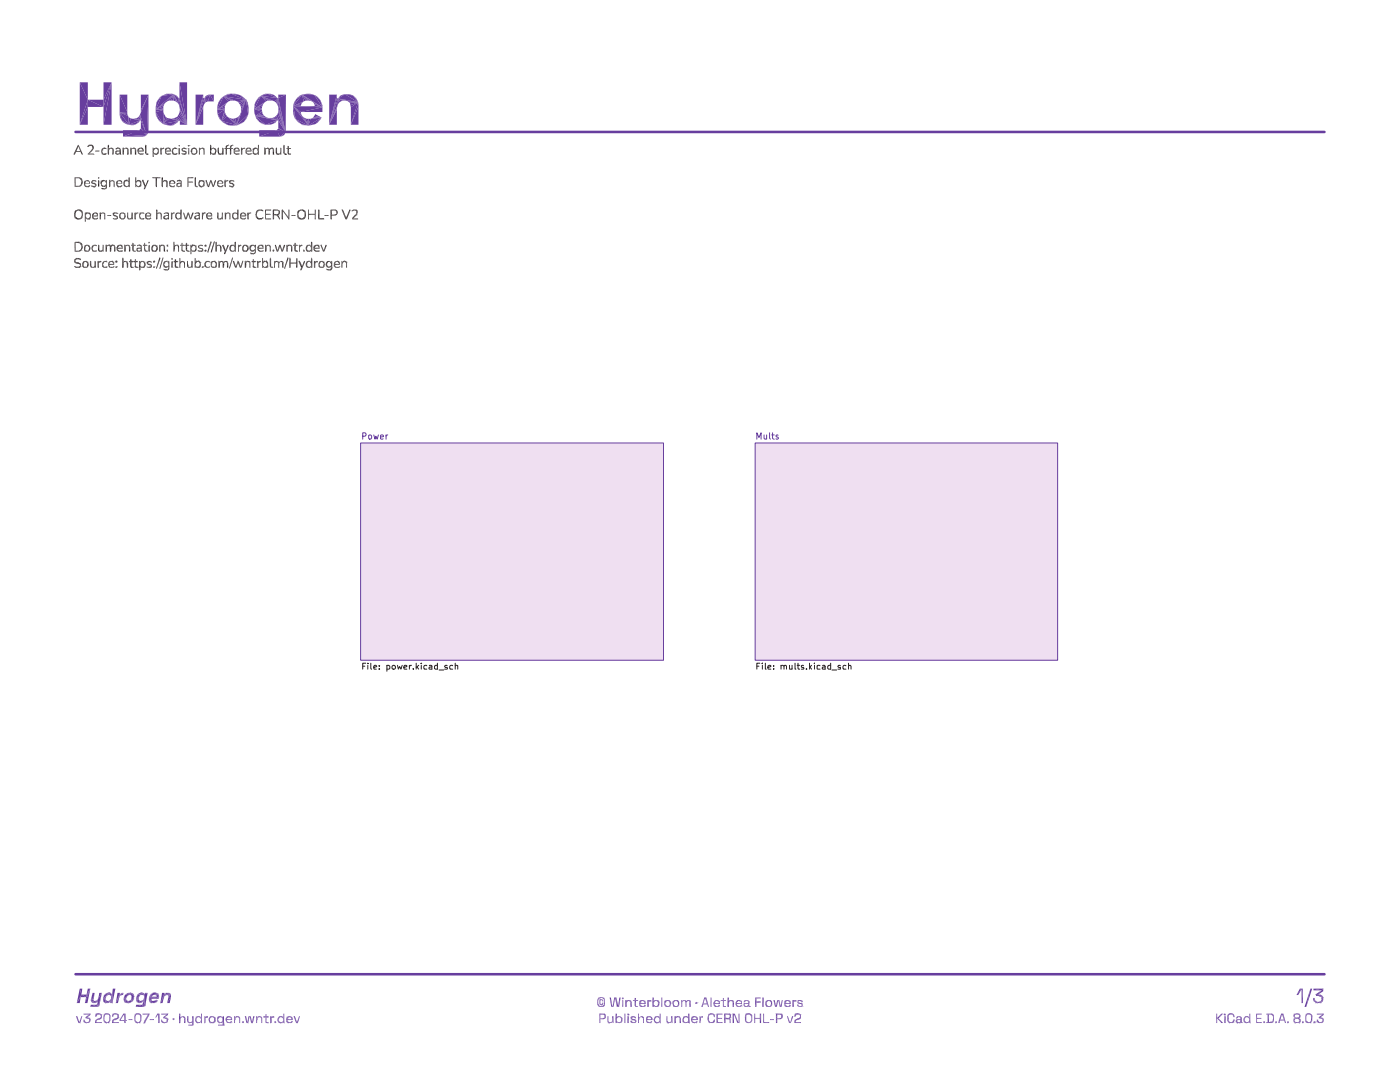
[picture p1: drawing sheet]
<svg xmlns="http://www.w3.org/2000/svg" width="279mm" height="216mm" viewBox="0 0 279 216" stroke-linecap="round" stroke-linejoin="round" font-family="sans-serif">
<g fill="#673e9e">
<path d="M242.7 202.3h.2v.7z"/>
<path d="M243 203l.8-.7h.3z"/>
<path d="M243.2 203.2l.9 .9h-.3z"/>
<path d="M242.9 203.3v.8h-.2z"/>
<path d="M242.7 202.3l.2 .7-.2 1.1z"/>
<path d="M243 203l1.1-.7-.9 .9z"/>
<path d="M243 203.3l.2-.1 .6 .9z"/>
<path d="M242.9 203l-.2 1.1z"/>
<path d="M242.9 203l.3 .2z"/>
<path d="M242.9 203.3l.3-.1z"/>
<path d="M242.9 203l.3 .2-.3 .1z"/>
<path d="M244.3 202.8h.3v1.3z"/>
<path d="M244.3 202.8l.3 1.3h-.3z"/>
<path d="M244.5 202.3l.1 .1z"/>
<path d="M244.6 202.5l-.1 .1z"/>
<path d="M244.3 202.4v.2z"/>
<path d="M244.4 202.3l-.1 .1z"/>
<path d="M244.4 202.3l.2 .1z"/>
<path d="M244.6 202.4l-.1 .2z"/>
<path d="M244.3 202.4l.2 .2z"/>
<path d="M244.4 202.3l.2 .1-.1 .2z"/>
<path d="M244.4 202.3l.1 .3-.2-.2z"/>
<path d="M245.8 202.2l.2 .1z"/>
<path d="M246 202.3l.1 .1z"/>
<path d="M246.1 202.4h.1z"/>
<path d="M246.2 202.4l.1 .2z"/>
<path d="M246.3 202.6l.1 .3z"/>
<path d="M246.1 202.9h.3z"/>
<path d="M246.4 203.5l-.1 .3z"/>
<path d="M246.3 203.8l-.1 .2z"/>
<path d="M246.2 204h-.1z"/>
<path d="M246 204.1l.1-.1z"/>
<path d="M245.2 204l.2 .1z"/>
<path d="M245.1 203.9l.1 .1z"/>
<path d="M244.9 203.7l.2 .2z"/>
<path d="M245 202.5l-.1 .3z"/>
<path d="M245.1 202.4l-.1 .1z"/>
<path d="M245.1 202.4l.2-.1z"/>
<path d="M245.3 202.3l.2-.1z"/>
<path d="M245.8 202.2l.3 .2z"/>
<path d="M246.1 202.4l.2 .2z"/>
<path d="M246.1 202.8l.3 .1z"/>
<path d="M246.1 203.5h.3z"/>
<path d="M246.3 203.8l-.2 .2z"/>
<path d="M245.7 204.1l.4-.1z"/>
<path d="M245.1 203.9l.3 .2z"/>
<path d="M244.9 203.5l.2 .4z"/>
<path d="M245.1 202.4l-.2 .4z"/>
<path d="M245.1 202.4l.4-.2z"/>
<path d="M245.5 202.2l.6 .2z"/>
<path d="M246.1 202.4l.3 .5z"/>
<path d="M246.1 202.7l.3 .2z"/>
<path d="M246.4 203.5l-.3 .5z"/>
<path d="M245.4 204.1l.7-.1z"/>
<path d="M244.9 203.5l.5 .6z"/>
<path d="M245.1 202.4l-.2 1.1v-.7z"/>
<path d="M245.1 202.4l.4-.2 .6 .2z"/>
<path d="M246.1 202.4l.3 .5-.3-.2z"/>
<path d="M246.1 203.6l.3-.1z"/>
<path d="M246.1 202.4v.3z"/>
<path d="M246 203.8l.4-.3z"/>
<path d="M246.1 202.4l-.1 .2z"/>
<path d="M246 203.8l.4-.3-.3 .5z"/>
<path d="M246 202.4h.1l-.1 .1z"/>
<path d="M246 203.8l.1 .2-.1-.1z"/>
<path d="M245.9 202.4h.2z"/>
<path d="M246 203.9l.1 .1h-.2z"/>
<path d="M245.8 202.4h.3z"/>
<path d="M245.8 204h.3z"/>
<path d="M245.7 202.4h.4z"/>
<path d="M245.7 204h.4z"/>
<path d="M245.1 202.4h1z"/>
<path d="M245.5 204h.6z"/>
<path d="M245.5 204h.6l-.7 .1z"/>
<path d="M245.1 202.4h.3z"/>
<path d="M245.4 204v.1z"/>
<path d="M245.1 202.4l.3 .1z"/>
<path d="M245.4 203.9v.2z"/>
<path d="M245.1 202.4l.2 .1z"/>
<path d="M245.3 203.8l.1 .3z"/>
<path d="M245.1 202.4l.2 .2z"/>
<path d="M245.1 202.4l.2 .2-.1 .1z"/>
<path d="M245.2 203.7l.2 .4z"/>
<path d="M245.1 202.4l.1 .3-.3 .8z"/>
<path d="M245.2 202.7l-.3 .8z"/>
<path d="M244.9 203.5l.3 .2z"/>
<path d="M245.2 202.9l-.3 .6z"/>
<path d="M244.9 203.5l.3 .1z"/>
<path d="M244.9 203.5l.3-.1v.1z"/>
<path d="M245.2 202.9v.5l-.3 .1z"/>
<path d="M247.4 202.8l.2 .1z"/>
<path d="M247.6 202.9l.1 .1z"/>
<path d="M247.7 203l.1 .3z"/>
<path d="M247.9 204l.1 .1z"/>
<path d="M247.6 204l.1 .1z"/>
<path d="M247.6 204h-.1z"/>
<path d="M247.5 204l-.1 .1z"/>
<path d="M246.7 204l.2 .1z"/>
<path d="M246.6 203.9l.1 .1z"/>
<path d="M246.6 203.7h.3z"/>
<path d="M246.6 203.7l.3-.1z"/>
<path d="M246.7 203.5l-.1 .2z"/>
<path d="M246.8 203.5h-.1z"/>
<path d="M246.8 203.5l.1-.1z"/>
<path d="M246.8 203l-.1 .2z"/>
<path d="M246.8 202.9h.1z"/>
<path d="M247.1 202.8l-.1 .1z"/>
<path d="M247.1 202.8l.5 .1z"/>
<path d="M247.7 203l.1 .9z"/>
<path d="M247.8 204l.2 .1z"/>
<path d="M247.6 204l.4 .1h-.3z"/>
<path d="M247.6 204l-.2 .1z"/>
<path d="M246.7 204l.4 .1z"/>
<path d="M246.6 203.8l.1 .2z"/>
<path d="M246.6 203.8l.3-.1v.2z"/>
<path d="M246.6 203.7l.4-.1z"/>
<path d="M246.8 203.5l-.2 .2z"/>
<path d="M246.8 203.5l.3-.1z"/>
<path d="M246.7 203.2l.3-.1z"/>
<path d="M246.9 202.9l-.2 .3z"/>
<path d="M246.9 202.9l.2-.1z"/>
<path d="M247.1 202.8l.6 .2z"/>
<path d="M247.6 204l.4 .1z"/>
<path d="M247.1 204.1l.5-.1-.2 .1z"/>
<path d="M246.6 203.8l.5 .3z"/>
<path d="M246.6 203.8l.4 .1z"/>
<path d="M246.6 203.7l.4-.2z"/>
<path d="M246.8 203.5l.3-.1-.5 .3z"/>
<path d="M246.7 203.2l.3-.2z"/>
<path d="M246.9 202.9l.2-.1-.4 .4z"/>
<path d="M247.6 204l.2-.1z"/>
<path d="M246.6 203.8l.4 .1 .1 .2z"/>
<path d="M246.6 203.7l.5-.3z"/>
<path d="M246.7 203.2l.4-.2z"/>
<path d="M247.7 203l.1 .9-.2 .1z"/>
<path d="M247 203.9l.1 .2z"/>
<path d="M247.1 203.4l-.1 .1z"/>
<path d="M246.7 203.2l.4-.4v.2z"/>
<path d="M247.7 203l-.1 1z"/>
<path d="M247.1 203.4v.1z"/>
<path d="M247.1 202.8v.2z"/>
<path d="M247.1 204v.1z"/>
<path d="M247.1 203.4l.5 .1h-.5z"/>
<path d="M247.1 202.8l.1 .1z"/>
<path d="M247.1 203.4h.5v.1z"/>
<path d="M247.1 202.8l.2 .1z"/>
<path d="M247.1 202.8l.3 .1z"/>
<path d="M247.2 204h.4l-.5 .1z"/>
<path d="M247.1 202.8l.4 .2z"/>
<path d="M247.1 202.8l.6 .2h-.2z"/>
<path d="M247.5 203.9l.1 .1h-.2z"/>
<path d="M247.5 203h.2z"/>
<path d="M247.5 203.9l.1 .1z"/>
<path d="M247.6 203.1l.1-.1z"/>
<path d="M247.6 203.8v.2z"/>
<path d="M247.7 203l-.1 .3z"/>
<path d="M247.7 203l-.1 .4z"/>
<path d="M247.7 203l-.1 .5z"/>
<path d="M247.7 203l-.1 .7z"/>
<path d="M247.7 203l-.1 .6z"/>
<path d="M249.3 202.3h.2v1.8z"/>
<path d="M249.3 203.9l.2 .2h-.2z"/>
<path d="M249.3 203.9l-.1 .1z"/>
<path d="M249.1 204l-.1 .1z"/>
<path d="M248.4 204l.1 .1z"/>
<path d="M248.2 203.9l.2 .1z"/>
<path d="M248.2 203.5v.3z"/>
<path d="M248.2 203.5l.2-.1z"/>
<path d="M248.2 203.2v.2z"/>
<path d="M248.3 203l-.1 .2z"/>
<path d="M248.3 203l.2-.1z"/>
<path d="M248.6 202.8l-.1 .1z"/>
<path d="M249 202.8l.2 .1z"/>
<path d="M249.2 202.9l.1 .1z"/>
<path d="M249.3 202.3l.2 1.8z"/>
<path d="M249.3 203.9l-.3 .2z"/>
<path d="M248.4 204l.3 .1z"/>
<path d="M248.2 203.8l.2 .2z"/>
<path d="M248.2 203.5h.2z"/>
<path d="M248.2 203.5l.2-.2z"/>
<path d="M248.2 203.2v.3z"/>
<path d="M248.3 203l.2-.1-.3 .3z"/>
<path d="M248.6 202.8h.2l-.3 .1z"/>
<path d="M249 202.8l.3 .2z"/>
<path d="M249.3 203l.2 1.1z"/>
<path d="M248.7 204.1l.6-.2-.3 .2z"/>
<path d="M248.2 203.8l.5 .3z"/>
<path d="M248.2 203.5h.2l-.2 .3z"/>
<path d="M248.2 203.5l.3-.3z"/>
<path d="M248.5 202.9l-.3 .6z"/>
<path d="M248.5 202.9l.5-.1z"/>
<path d="M248.4 203.5l-.2 .3z"/>
<path d="M248.2 203.5l.3-.4z"/>
<path d="M248.5 202.9l.5-.1 .3 .2z"/>
<path d="M248.2 203.8h.3z"/>
<path d="M248.5 202.9v.2l-.3 .4z"/>
<path d="M248.2 203.8h.3l.2 .3z"/>
<path d="M248.5 202.9v.2z"/>
<path d="M248.5 203.8l.2 .3z"/>
<path d="M248.5 202.9l.2 .1z"/>
<path d="M248.5 203.9l.2 .2z"/>
<path d="M248.5 202.9h.3l-.1 .1z"/>
<path d="M248.6 203.9l.1 .2z"/>
<path d="M248.5 202.9h.3z"/>
<path d="M248.7 204h.1l-.1 .1z"/>
<path d="M248.5 202.9h.4z"/>
<path d="M248.8 204l-.1 .1z"/>
<path d="M248.5 202.9l.8 .1z"/>
<path d="M248.9 202.9l.4 .1z"/>
<path d="M248.7 204.1l.6-.2z"/>
<path d="M249 202.9l.3 .1z"/>
<path d="M248.9 204l.4-.1z"/>
<path d="M249.1 203h.2z"/>
<path d="M249.2 203.9l-.1 .1z"/>
<path d="M249.3 203v.2z"/>
<path d="M249.3 203v.4z"/>
<path d="M249.3 203.8v.1h-.1z"/>
<path d="M249.3 203.8l.2 .3z"/>
<path d="M249.3 203.4l.2 .7z"/>
<path d="M249.3 203.7l.2 .4z"/>
<path d="M249.3 203.5l.2 .6z"/>
<path d="M249.3 203.5l.2 .6-.2-.4z"/>
<path d="M250.7 202.3h1.1v.1z"/>
<path d="M250.9 203.1h.8v.2z"/>
<path d="M250.9 204h.9v.1z"/>
<path d="M250.7 202.3l1.1 .1h-.9z"/>
<path d="M250.9 203.1l.8 .2h-.8z"/>
<path d="M250.9 204l.9 .1h-1.1z"/>
<path d="M250.7 202.3l.2 .1-.2 1.7z"/>
<path d="M250.9 203.3v.7l-.2 .1z"/>
<path d="M250.9 202.4l-.2 1.7z"/>
<path d="M250.9 203.1l-.2 1z"/>
<path d="M252.4 203.8l.1 .2z"/>
<path d="M252.3 204.1l.2-.1z"/>
<path d="M252.1 204l.1 .1z"/>
<path d="M252.1 203.9l.1-.1z"/>
<path d="M252.2 203.8l.3 .2z"/>
<path d="M252.5 204l-.2 .1z"/>
<path d="M252.1 204l.2 .1z"/>
<path d="M252.1 203.9l.1-.1-.1 .2z"/>
<path d="M252.2 203.8l.3 .2-.2 .1z"/>
<path d="M252.2 203.8l.1 .3-.2-.1z"/>
<path d="M253.8 202.3l.2 .1z"/>
<path d="M254 202.4l.2 .1z"/>
<path d="M254.2 202.5l.1 .2z"/>
<path d="M254.3 203.5l-.1 .3z"/>
<path d="M254.2 203.8l-.1 .2z"/>
<path d="M253.7 204.1l.3-.1z"/>
<path d="M252.7 204h.3l-.3 .1z"/>
<path d="M253.2 202.4v1.6h-.2z"/>
<path d="M252.7 202.3l.3 .1h-.3z"/>
<path d="M253.8 202.3l.4 .2z"/>
<path d="M254.2 202.5l.1 .4z"/>
<path d="M254.3 203.5l-.2 .5z"/>
<path d="M253.7 204.1l.4-.1z"/>
<path d="M252.7 204.1l.3-.1h.5z"/>
<path d="M253 202.4h.2l-.2 1.6z"/>
<path d="M252.7 202.3h1.1l-.8 .1z"/>
<path d="M253.8 202.3l.4 .2 .1 .4z"/>
<path d="M254.3 202.9v.6l-.2 .5z"/>
<path d="M252.7 204.1l1.4-.1-.4 .1z"/>
<path d="M252.7 204.1l.9-.2z"/>
<path d="M252.7 204.1l.9-.2 .5 .1z"/>
<path d="M253 202.4l.8-.1z"/>
<path d="M253.6 203.9l.5 .1z"/>
<path d="M253.5 202.4l.3-.1z"/>
<path d="M253.7 203.9l.4 .1z"/>
<path d="M253.6 202.4l.2-.1z"/>
<path d="M253.8 203.8l.3 .2-.4-.1z"/>
<path d="M253.7 202.4l.1-.1-.1 .2z"/>
<path d="M253.8 203.8l.3 .2z"/>
<path d="M253.8 202.3l-.1 .2z"/>
<path d="M254 203.7l.1 .3-.2-.2z"/>
<path d="M253.8 202.3l.1 .3z"/>
<path d="M254 203.6l.1 .4z"/>
<path d="M254.3 202.9l-.2 1.1-.1-.4z"/>
<path d="M253.8 202.3l.2 .4z"/>
<path d="M254.3 202.9l-.3 .7z"/>
<path d="M253.8 202.3l.5 .6-.3-.2z"/>
<path d="M254.3 202.9l-.3 .6z"/>
<path d="M254 202.7l.3 .2z"/>
<path d="M254.3 202.9l-.2 .6z"/>
<path d="M254 202.8l.3 .1z"/>
<path d="M254.3 202.9l-.2 .5v-.4z"/>
<path d="M254.1 202.9h.2l-.2 .1z"/>
<path d="M254.8 203.8v.2z"/>
<path d="M254.8 204.1v-.1z"/>
<path d="M254.5 204l.1 .1z"/>
<path d="M254.5 203.9l.2-.1z"/>
<path d="M254.7 203.8l.1 .2z"/>
<path d="M254.8 204v.1z"/>
<path d="M254.5 204l.3 .1z"/>
<path d="M254.5 203.9l.2-.1-.2 .2z"/>
<path d="M254.7 203.8l.1 .2v.1z"/>
<path d="M254.7 203.8l.1 .3-.3-.1z"/>
<path d="M256.1 202.3l.5 1.8h-.1z"/>
<path d="M255.4 203.6v.5h-.3z"/>
<path d="M255.3 203.5h.2l-.4 .6z"/>
<path d="M255.9 202.4l-.4 1.1h-.2z"/>
<path d="M256.1 202.3l.4 1.8z"/>
<path d="M255.5 203.5l-.4 .6z"/>
<path d="M255.7 202.3l.2 .1-.6 1.1z"/>
<path d="M255.5 203.5l.8 .1h-.9z"/>
<path d="M255.7 202.3l.2 .1z"/>
<path d="M255.5 203.5h.7l.1 .1z"/>
<path d="M255.7 202.3h.4z"/>
<path d="M256.1 202.3l.2 1.3z"/>
<path d="M255.9 202.4l.2-.1 .1 1.2z"/>
<path d="M257.1 203.8l.1 .2z"/>
<path d="M257.2 204l-.1 .1z"/>
<path d="M256.9 204l.1 .1z"/>
<path d="M256.9 203.9l.1-.1z"/>
<path d="M257 203.8l.2 .2z"/>
<path d="M256.9 204l.2 .1z"/>
<path d="M256.9 203.9l.1-.1-.1 .2z"/>
<path d="M257 203.8l.2 .2-.1 .1z"/>
<path d="M257 203.8l.1 .3-.2-.1z"/>
<path d="M258.9 202.2l.3 .1z"/>
<path d="M259.2 202.3l.2 .1z"/>
<path d="M259.4 202.4l.1 .2z"/>
<path d="M259.5 202.9l-.1 .1z"/>
<path d="M259.3 203l-.1 .1z"/>
<path d="M259.3 203.2l.2 .2z"/>
<path d="M259.5 203.5l.1 .1z"/>
<path d="M259.5 203.8l.1-.1z"/>
<path d="M259.5 203.9l-.2 .1z"/>
<path d="M259.3 204l-.1 .1z"/>
<path d="M258.3 204l.2 .1z"/>
<path d="M258.2 203.9l.1 .1z"/>
<path d="M258.1 203.7l.1 .2z"/>
<path d="M258.2 203.3l-.1 .2z"/>
<path d="M258.3 203.2l-.1 .1z"/>
<path d="M258.3 203l.2 .1z"/>
<path d="M258.2 202.9l.1 .1z"/>
<path d="M258.1 202.8l.1 .1z"/>
<path d="M258.1 202.7l.3 .1z"/>
<path d="M258.1 202.7l.3-.1z"/>
<path d="M258.2 202.4l-.1 .2z"/>
<path d="M258.4 202.3l-.2 .1z"/>
<path d="M258.7 202.2h.1l-.2 .1z"/>
<path d="M258.8 202.2l.4 .1z"/>
<path d="M259.4 202.4l.1 .3z"/>
<path d="M259.5 202.7l-.1 .3z"/>
<path d="M259.2 203.1l.2-.1z"/>
<path d="M259.2 203.2l.3 .2z"/>
<path d="M259.5 203.4l.1 .2z"/>
<path d="M259.6 203.6l-.1 .3z"/>
<path d="M259.5 203.9l-.3 .2z"/>
<path d="M258.2 203.9l.3 .2z"/>
<path d="M258.1 203.6l.1 .3z"/>
<path d="M258.1 203.6l.3 .1z"/>
<path d="M258.1 203.6l.3-.1z"/>
<path d="M258.2 203.3l-.1 .3z"/>
<path d="M258.3 203.2h.2l-.3 .1z"/>
<path d="M258.2 202.9l.3 .2z"/>
<path d="M258.1 202.7l.1 .2z"/>
<path d="M258.1 202.7l.3 .2z"/>
<path d="M258.1 202.7l.3-.2z"/>
<path d="M258.2 202.4l-.1 .3z"/>
<path d="M258.4 202.3h.2l-.4 .1z"/>
<path d="M258.6 202.3h.6z"/>
<path d="M259.2 202.3l.3 .4z"/>
<path d="M259.5 202.7l-.1 .3-.2 .1z"/>
<path d="M259.2 203.2l.3 .2 .1 .2z"/>
<path d="M259.6 203.6l-.4 .5z"/>
<path d="M258.1 203.6l.4 .5z"/>
<path d="M258.1 203.6l.3 .2z"/>
<path d="M258.4 203.4l-.3 .2z"/>
<path d="M258.2 203.3l.3-.1-.4 .4z"/>
<path d="M258.1 202.7l.4 .4z"/>
<path d="M258.1 202.7l.4 .2z"/>
<path d="M258.1 202.7l.4-.2z"/>
<path d="M258.2 202.4l.4-.1-.5 .4z"/>
<path d="M258.1 203.6l.3 .2 .1 .3z"/>
<path d="M258.1 202.7l.4 .2v.2z"/>
<path d="M258.1 202.7l.5-.4-.1 .2z"/>
<path d="M258.4 203.8l.1 .3z"/>
<path d="M258.5 203.2v.2l-.4 .2z"/>
<path d="M258.6 202.3l-.1 .2z"/>
<path d="M258.5 203.9v.2z"/>
<path d="M258.5 203.2v.2z"/>
<path d="M258.6 202.3l.1 .1z"/>
<path d="M258.6 204l-.1 .1z"/>
<path d="M258.5 203.2l.2 .1z"/>
<path d="M258.5 202.9v.3z"/>
<path d="M258.5 204.1l.2-.1 .5 .1z"/>
<path d="M258.6 203l-.1 .2z"/>
<path d="M258.6 202.3l.2 .1z"/>
<path d="M258.7 204l.5 .1z"/>
<path d="M258.5 203.2l.3 .1z"/>
<path d="M258.5 203.2l.2-.2z"/>
<path d="M258.6 202.3l.3 .1z"/>
<path d="M258.5 203.2l.4 .1z"/>
<path d="M258.5 203.2l.3-.2z"/>
<path d="M258.6 202.3l.4 .1z"/>
<path d="M258.8 204l.4 .1z"/>
<path d="M258.5 203.2l.5 .1z"/>
<path d="M258.5 203.2l.4-.2z"/>
<path d="M258.6 202.3l.5 .1z"/>
<path d="M258.9 204l.3 .1z"/>
<path d="M258.5 203.2l.4-.2 .1 .3z"/>
<path d="M258.6 202.3h.6l-.1 .1z"/>
<path d="M259.2 203.9v.2l-.1-.1z"/>
<path d="M258.9 203l.2 .3z"/>
<path d="M259.2 202.3v.2z"/>
<path d="M259.2 203.9v.2z"/>
<path d="M258.9 203l.3 .4z"/>
<path d="M259.2 203.9l.4-.3-.4 .5z"/>
<path d="M259.2 202.3v.3z"/>
<path d="M259.2 203.8l.4-.2z"/>
<path d="M258.9 203h.2l.1 .4z"/>
<path d="M259.2 202.3l.3 .4-.3-.1z"/>
<path d="M259.3 203.7l.3-.1-.4 .2z"/>
<path d="M259.1 203l.1 .4z"/>
<path d="M259.2 202.6l.3 .1z"/>
<path d="M259.3 203.6h.3z"/>
<path d="M259.3 202.7h.2z"/>
<path d="M259.3 202.8l.2-.1z"/>
<path d="M259.5 202.7l-.3 .2z"/>
<path d="M259.3 203.5l.3 .1z"/>
<path d="M259.2 202.9l.3-.2z"/>
<path d="M259.2 203.2l.4 .4-.3-.1z"/>
<path d="M259.2 202.9l.3-.2-.3 .4z"/>
<path d="M259.2 203.2l.1 .3z"/>
<path d="M259.2 203v.4z"/>
<path d="M260.1 203.8l.1 .2z"/>
<path d="M260.2 204l-.1 .1z"/>
<path d="M259.8 204l.1 .1z"/>
<path d="M259.8 203.9l.2-.1z"/>
<path d="M260 203.8l.2 .2z"/>
<path d="M259.8 204l.3 .1z"/>
<path d="M259.8 203.9l.2-.1-.2 .2z"/>
<path d="M260 203.8l.2 .2-.1 .1z"/>
<path d="M260 203.8l.1 .3-.3-.1z"/>
<path d="M261.3 202.2l.2 .1z"/>
<path d="M261.5 202.3l.1 .1z"/>
<path d="M261.6 202.4h.2z"/>
<path d="M261.8 202.4l.1 .3z"/>
<path d="M261.9 203.6l-.1 .2z"/>
<path d="M261.8 203.8l-.1 .2z"/>
<path d="M261.5 204.1l.2-.1z"/>
<path d="M260.8 204l.1 .1z"/>
<path d="M260.7 204h.1z"/>
<path d="M260.5 203.8l.2 .2z"/>
<path d="M260.5 202.9h.2v.6z"/>
<path d="M260.6 202.5l-.1 .3z"/>
<path d="M260.9 202.3l-.2 .1z"/>
<path d="M260.9 202.3l.1-.1z"/>
<path d="M261.3 202.2l.3 .2z"/>
<path d="M261.6 202.4l.3 .3z"/>
<path d="M261.9 203.4l-.1 .4z"/>
<path d="M261.8 203.8l-.3 .3z"/>
<path d="M260.8 204l.4 .1z"/>
<path d="M260.5 203.8l.3 .2z"/>
<path d="M260.5 202.9l.2 .6-.2-.1z"/>
<path d="M260.5 202.9l.2-.1v.1z"/>
<path d="M260.6 202.5l-.1 .4z"/>
<path d="M260.6 202.5l.3-.2z"/>
<path d="M260.9 202.3l.4-.1z"/>
<path d="M261.3 202.2l.6 .5z"/>
<path d="M261.9 202.7l-.1 1.1z"/>
<path d="M261.2 204.1l.6-.3-.3 .3z"/>
<path d="M260.5 203.8l.7 .3-.4-.1z"/>
<path d="M260.5 203.4l.2 .1-.2 .3z"/>
<path d="M260.7 202.7l-.2 .2z"/>
<path d="M260.6 202.5l.3-.2-.4 .6z"/>
<path d="M260.7 203.5l-.2 .3z"/>
<path d="M260.8 202.6l-.3 .3z"/>
<path d="M260.9 202.5l-.4 .4z"/>
<path d="M260.5 203.8l.2-.2 .1 .1z"/>
<path d="M260.9 202.3v.2l-.4 .4z"/>
<path d="M260.5 203.8l.3-.1z"/>
<path d="M260.9 202.3v.1z"/>
<path d="M260.5 203.8h.4l.3 .3z"/>
<path d="M260.9 202.3l.2 .1z"/>
<path d="M260.9 203.8l.3 .3z"/>
<path d="M260.9 202.3l.3 .1z"/>
<path d="M260.9 203.9l.3 .2z"/>
<path d="M260.9 202.3l.4 .1z"/>
<path d="M260.9 204l.3 .1z"/>
<path d="M260.9 202.3l.5 .1z"/>
<path d="M261.1 204l.1 .1z"/>
<path d="M260.9 202.3l.4-.1 .1 .2z"/>
<path d="M261.2 204v.1z"/>
<path d="M261.3 202.2l.2 .2z"/>
<path d="M261.3 204l-.1 .1z"/>
<path d="M261.3 202.2l.2 .3z"/>
<path d="M261.4 204l.4-.2-.6 .3z"/>
<path d="M261.5 203.9l.3-.1-.4 .2z"/>
<path d="M261.5 203.8h.3l-.3 .1z"/>
<path d="M261.5 202.5l.4 .2z"/>
<path d="M261.6 203.7l.2 .1h-.3z"/>
<path d="M261.6 202.6l.3 .1-.3 .1z"/>
<path d="M261.6 203.6l.2 .2z"/>
<path d="M261.6 202.8l.3-.1z"/>
<path d="M261.6 203.5l.2 .3z"/>
<path d="M261.6 202.9l.3-.2-.2 .2z"/>
<path d="M261.9 202.7l-.1 1.1-.2-.3z"/>
<path d="M261.9 202.7l-.2 .8v-.6z"/>
<path d="M261.9 202.7l-.3 .8z"/>
<path d="M261.9 202.7l-.2 .8z"/>
<path d="M262.5 203.8l.1 .2z"/>
<path d="M262.6 204h-.1z"/>
<path d="M262.5 204l-.1 .1z"/>
<path d="M262.1 204l.1 .1z"/>
<path d="M262.1 204l.1-.1z"/>
<path d="M262.3 203.8l-.1 .1z"/>
<path d="M262.3 203.8l.3 .2z"/>
<path d="M262.6 204l-.2 .1z"/>
<path d="M262.1 204l.3 .1z"/>
<path d="M262.3 203.8l-.2 .2z"/>
<path d="M262.3 203.8l.3 .2-.2 .1z"/>
<path d="M262.3 203.8l.1 .3-.3-.1z"/>
<path d="M264.2 202.3v.2l-.7 .5z"/>
<path d="M263.7 203l.2 .1z"/>
<path d="M263.9 203.1l.2 .1z"/>
<path d="M264.1 203.2l.1 .2z"/>
<path d="M264.2 203.7l-.1 .2z"/>
<path d="M264.1 203.9l-.1 .1z"/>
<path d="M264 204h-.1z"/>
<path d="M263.7 204.1l.2-.1z"/>
<path d="M263.1 204l.1 .1z"/>
<path d="M262.9 203.9l.2 .1z"/>
<path d="M262.8 203.8l.1 .1z"/>
<path d="M262.8 203.5h.3z"/>
<path d="M263.2 202.9l.3 .3h-.3z"/>
<path d="M262.8 202.3l1.1 .1h-1.1z"/>
<path d="M263.5 203l.4 .1z"/>
<path d="M263.9 203.1l.3 .3z"/>
<path d="M264.2 203.7l-.2 .3z"/>
<path d="M263.7 204.1l.3-.1z"/>
<path d="M263.1 204l.3 .1z"/>
<path d="M262.8 203.8l.3 .2z"/>
<path d="M262.8 203.5l.3 .1z"/>
<path d="M263.2 202.9l.4 .3z"/>
<path d="M262.8 202.3h1.4l-.3 .1z"/>
<path d="M263.5 203l.4 .1 .3 .3z"/>
<path d="M264.2 203.4l-.2 .6z"/>
<path d="M263.4 204.1l.6-.1z"/>
<path d="M262.8 203.8l.6 .3z"/>
<path d="M262.8 203.5l.3 .1-.3 .2z"/>
<path d="M263.2 202.9l.5 .3z"/>
<path d="M263.9 202.4l.3-.1z"/>
<path d="M262.8 203.8l.3-.2z"/>
<path d="M263.9 202.4l.3-.1-.7 .7z"/>
<path d="M262.8 203.8h.3z"/>
<path d="M263.2 202.9l.5 .4z"/>
<path d="M263.2 202.9l.7-.5-.4 .6z"/>
<path d="M262.8 203.8h.3l.3 .3z"/>
<path d="M263.2 202.9l.6 .4z"/>
<path d="M263.2 202.9l.3 .1z"/>
<path d="M263.1 203.8l.3 .3z"/>
<path d="M263.1 203.9l.3 .2z"/>
<path d="M263.5 203l.7 .4z"/>
<path d="M263.2 203.9l.2 .2z"/>
<path d="M263.8 203.3l.4 .1z"/>
<path d="M263.3 204l.1 .1z"/>
<path d="M263.4 204v.1z"/>
<path d="M263.9 203.4h.3z"/>
<path d="M263.5 204h.5l-.6 .1z"/>
<path d="M263.9 203.5l.3-.1-.2 .1z"/>
<path d="M264.2 203.4l-.2 .1z"/>
<path d="M264.2 203.4l-.2 .2z"/>
<path d="M263.7 204h.3z"/>
<path d="M264.2 203.4l-.3 .3z"/>
<path d="M263.8 203.9l.2 .1z"/>
<path d="M264.2 203.4l-.3 .4z"/>
<path d="M263.9 203.8l.1 .2-.2-.1z"/>
<path d="M264.2 203.4l-.2 .6-.1-.2z"/>
<path d="M15.2 202.8h.2l.4 1.2z"/>
<path d="M16.3 202.8h.1l-.6 1.2z"/>
<path d="M15.2 202.8l.6 1.2-.1 .1z"/>
<path d="M16.4 202.8l-.4 1.3-.2-.1z"/>
<path d="M15.8 204l.2 .1h-.3z"/>
<path d="M15.8 204l.2 .1z"/>
<path d="M18 202.3v.2l-.6 .5z"/>
<path d="M17.5 203l.3 .1z"/>
<path d="M17.8 203.1l.1 .1z"/>
<path d="M17.9 203.2l.1 .2z"/>
<path d="M18 203.7l-.1 .2z"/>
<path d="M17.9 203.9v.1z"/>
<path d="M17.7 204h.2z"/>
<path d="M17.6 204.1l.1-.1z"/>
<path d="M16.9 204l.2 .1z"/>
<path d="M16.8 203.9l.1 .1z"/>
<path d="M16.7 203.8l.1 .1z"/>
<path d="M16.7 203.5h.1z"/>
<path d="M17.1 202.9l.3 .3h-.3z"/>
<path d="M16.7 202.3l1.1 .1h-1.1z"/>
<path d="M17.4 203l.4 .1z"/>
<path d="M17.8 203.1l.2 .3z"/>
<path d="M18 203.7l-.1 .3z"/>
<path d="M17.6 204.1l.3-.1z"/>
<path d="M16.9 204l.4 .1z"/>
<path d="M16.7 203.8l.2 .2z"/>
<path d="M16.7 203.5l.2 .1z"/>
<path d="M17.1 202.9l.3 .3z"/>
<path d="M16.7 202.3h1.3l-.2 .1z"/>
<path d="M17.4 203l.4 .1 .2 .3z"/>
<path d="M18 203.4l-.1 .6z"/>
<path d="M17.3 204.1l.6-.1z"/>
<path d="M16.7 203.8l.6 .3z"/>
<path d="M16.7 203.5l.2 .1-.2 .2z"/>
<path d="M17.1 202.9l.4 .3z"/>
<path d="M17.8 202.4l.2-.1z"/>
<path d="M16.7 203.8l.2-.2z"/>
<path d="M17.1 202.9l.5 .3z"/>
<path d="M17.8 202.4l.2-.1-.6 .7z"/>
<path d="M16.7 203.8l.2-.1z"/>
<path d="M17.1 202.9l.5 .4z"/>
<path d="M17.1 202.9l.7-.5-.4 .6z"/>
<path d="M16.7 203.8h.2l.4 .3z"/>
<path d="M17.1 202.9l.6 .4z"/>
<path d="M17.1 202.9l.3 .1z"/>
<path d="M16.9 203.8l.4 .3z"/>
<path d="M17 203.9l.3 .2z"/>
<path d="M17.4 203l.6 .4z"/>
<path d="M17.1 203.9l.2 .2z"/>
<path d="M17.7 203.3l.3 .1z"/>
<path d="M17.2 204l.1 .1z"/>
<path d="M17.3 204v.1z"/>
<path d="M17.8 203.4h.2z"/>
<path d="M17.4 204h.5l-.6 .1z"/>
<path d="M17.8 203.5l.2-.1z"/>
<path d="M17.6 203.9l.3 .1h-.4z"/>
<path d="M18 203.4l-.2 .3z"/>
<path d="M17.6 203.9l.3 .1z"/>
<path d="M18 203.4l-.2 .4z"/>
<path d="M17.7 203.9l.1-.1 .1 .2z"/>
<path d="M18 203.4l-.1 .6-.1-.2z"/>
<path d="M19.8 202.2l.2 .1z"/>
<path d="M20 202.3l.2 .1z"/>
<path d="M20.2 202.4l.1 .1z"/>
<path d="M20.3 203.1l-.1 .2z"/>
<path d="M20 203.4l.2-.1z"/>
<path d="M19.8 203.5l.2-.1z"/>
<path d="M19.2 204h1.1v.1z"/>
<path d="M19 204l1.3 .1h-1.3z"/>
<path d="M19 203.8v-.1v.3z"/>
<path d="M19.2 203.5l-.2 .1z"/>
<path d="M19.2 203.5l.2-.1z"/>
<path d="M19.4 203.4l.2-.1z"/>
<path d="M19.6 203.3l.1-.1z"/>
<path d="M19.1 202.4l-.1 .1z"/>
<path d="M19.1 202.4l.2-.1z"/>
<path d="M19.6 202.2l-.1 .1z"/>
<path d="M19.6 202.2l.4 .1z"/>
<path d="M20.2 202.4l.1 .4z"/>
<path d="M20.3 203l-.1 .3z"/>
<path d="M19.8 203.5l.4-.2z"/>
<path d="M19 204l1.3 .1z"/>
<path d="M19 203.6v.4z"/>
<path d="M19.2 203.5l.2-.1-.4 .2z"/>
<path d="M19.4 203.4l.3-.2z"/>
<path d="M19 202.9l.2-.1z"/>
<path d="M19 202.5l.3-.2z"/>
<path d="M19.3 202.3l.3-.1z"/>
<path d="M19.6 202.2l.6 .2z"/>
<path d="M20.2 202.4l.1 .6z"/>
<path d="M19.8 203.5l.5-.5z"/>
<path d="M19 204l.2-.1z"/>
<path d="M19 203.6l.4-.2-.4 .6z"/>
<path d="M19.2 202.7l-.2 .2z"/>
<path d="M19 202.5l.3-.2-.3 .6z"/>
<path d="M19.3 202.3l.3-.1 .6 .2z"/>
<path d="M19.6 203.5l.7-.5z"/>
<path d="M19.4 203.4l.3-.2-.7 .8z"/>
<path d="M19.3 202.6l-.3 .3z"/>
<path d="M19 204l.2-.2z"/>
<path d="M19.4 202.5l-.4 .4z"/>
<path d="M19.5 203.5l.8-.5z"/>
<path d="M19 204l.3-.3z"/>
<path d="M19.3 202.3l.1 .2-.4 .4z"/>
<path d="M19.4 203.5l.9-.5z"/>
<path d="M19 204l.3-.4z"/>
<path d="M19.3 202.3l.1 .2z"/>
<path d="M19 204l.7-.8z"/>
<path d="M19.3 202.3l.2 .1z"/>
<path d="M19.4 203.5l.3-.3-.4 .4z"/>
<path d="M19.3 202.3l.3 .1z"/>
<path d="M19.4 203.5l.4-.3z"/>
<path d="M19.3 202.3l.4 .1z"/>
<path d="M19.8 203.2l.5-.2z"/>
<path d="M19.3 202.3l.5 .1z"/>
<path d="M19.9 203.1l.4-.1z"/>
<path d="M19.3 202.3l.9 .1z"/>
<path d="M20 203.1l.3-.1z"/>
<path d="M19.9 202.4h.3z"/>
<path d="M20 202.5l.2-.1z"/>
<path d="M20.2 202.9l.1 .1h-.2z"/>
<path d="M20.1 202.5l.1-.1z"/>
<path d="M20.2 202.4l.1 .6-.1-.1z"/>
<path d="M20.1 202.6l.1-.2v.3z"/>
<path d="M20.2 202.4v.5z"/>
<path d="M20.2 202.4v.4z"/>
<path d="M21.4 202.2l.3 .1z"/>
<path d="M21.7 202.3l.1 .1z"/>
<path d="M21.8 202.4h.1z"/>
<path d="M21.9 202.4l.1 .3z"/>
<path d="M22 203.6l-.1 .2z"/>
<path d="M21.9 203.8l-.1 .2z"/>
<path d="M21.8 204l-.1 .1z"/>
<path d="M20.9 204l.3 .1z"/>
<path d="M20.8 204h.1z"/>
<path d="M20.7 203.8l.1 .2z"/>
<path d="M20.7 203.6v.2z"/>
<path d="M20.7 202.9h.1v.6z"/>
<path d="M20.7 202.5v.3z"/>
<path d="M20.8 202.4l.2-.1z"/>
<path d="M21 202.3l.2-.1z"/>
<path d="M21.4 202.2l.4 .2z"/>
<path d="M21.8 202.4l.2 .3z"/>
<path d="M22 203.4l-.1 .4z"/>
<path d="M21.9 203.8l-.2 .3z"/>
<path d="M20.9 204l.4 .1z"/>
<path d="M20.7 203.8l.2 .2z"/>
<path d="M20.7 203.4v.4z"/>
<path d="M20.7 202.9l.1 .6-.1-.1z"/>
<path d="M20.7 202.9l.2-.1z"/>
<path d="M20.7 202.5v.4z"/>
<path d="M20.7 202.5l.3-.2z"/>
<path d="M21 202.3l.4-.1z"/>
<path d="M21.4 202.2l.4 .2 .2 .3z"/>
<path d="M22 202.7l-.1 1.1z"/>
<path d="M21.3 204.1l.6-.3-.2 .3z"/>
<path d="M20.7 203.8l.6 .3-.4-.1z"/>
<path d="M20.7 203.4l.1 .1-.1 .3z"/>
<path d="M20.9 202.7l-.2 .2z"/>
<path d="M20.7 202.5l.3-.2-.3 .6z"/>
<path d="M20.8 203.5l-.1 .3z"/>
<path d="M20.9 202.6l-.2 .3z"/>
<path d="M20.8 203.5l.1 .1-.2 .2z"/>
<path d="M20.9 202.6l.1-.1-.3 .4z"/>
<path d="M20.7 203.8l.2-.2z"/>
<path d="M21 202.3v.2l-.3 .4z"/>
<path d="M20.7 203.8h.3z"/>
<path d="M21 202.3v.2z"/>
<path d="M21 202.3l.2 .1z"/>
<path d="M20.7 203.8h.3l.3 .3z"/>
<path d="M21 202.3l.3 .1z"/>
<path d="M21 203.8l.3 .3z"/>
<path d="M21.1 203.9l.2 .2z"/>
<path d="M21 202.3l.4 .1z"/>
<path d="M21.2 204l.1 .1z"/>
<path d="M21 202.3l.5 .1z"/>
<path d="M21.3 204v.1z"/>
<path d="M21 202.3l.4-.1 .1 .2z"/>
<path d="M21.4 202.2l.2 .2z"/>
<path d="M21.4 204l-.1 .1z"/>
<path d="M21.4 202.2l.3 .3z"/>
<path d="M21.5 204l.4-.2-.6 .3z"/>
<path d="M21.4 202.2l.4 .3z"/>
<path d="M21.5 204l.4-.2z"/>
<path d="M21.4 202.2l.6 .5z"/>
<path d="M21.6 203.9l.3-.1z"/>
<path d="M21.8 202.5l.2 .2z"/>
<path d="M21.7 203.8h.2z"/>
<path d="M21.8 202.6l.2 .1-.2 .1z"/>
<path d="M21.8 203.6l.1 .2z"/>
<path d="M21.8 202.8l.2-.1z"/>
<path d="M21.8 203.5l.1 .3-.1-.2z"/>
<path d="M21.8 202.9l.2-.2z"/>
<path d="M22 202.7l-.1 1.1-.1-.3z"/>
<path d="M22 202.7l-.2 .8v-.6z"/>
<path d="M22 202.7l-.2 .8z"/>
<path d="M23.1 202.2l.2 .1z"/>
<path d="M23.3 202.3l.2 .1z"/>
<path d="M23.5 202.4h.1z"/>
<path d="M23.6 202.5l.1 .3z"/>
<path d="M23.7 203l-.1 .1z"/>
<path d="M23.6 203.1l-.1 .2z"/>
<path d="M23.4 203.4l.1-.1z"/>
<path d="M23.1 203.5l.3-.1z"/>
<path d="M22.6 204h1.1v.1z"/>
<path d="M22.4 204l1.3 .1h-1.3z"/>
<path d="M22.4 203.7v-.1z"/>
<path d="M22.4 203.5h.1z"/>
<path d="M22.5 203.5l.2-.1z"/>
<path d="M22.7 203.4l.2-.1z"/>
<path d="M22.9 203.3l.1-.1z"/>
<path d="M22.4 202.6v-.1v.3z"/>
<path d="M22.4 202.5l.1-.1z"/>
<path d="M22.5 202.4l.2-.1z"/>
<path d="M22.8 202.3l.1-.1z"/>
<path d="M22.9 202.2l.4 .1z"/>
<path d="M23.3 202.3l.3 .1z"/>
<path d="M23.6 202.4l.1 .4z"/>
<path d="M23.6 203.1l.1-.1-.2 .3z"/>
<path d="M23.1 203.5l.4-.2z"/>
<path d="M22.4 204l1.3 .1z"/>
<path d="M22.4 203.7v-.1v.4z"/>
<path d="M22.5 203.5l.2-.1-.3 .2z"/>
<path d="M22.7 203.4l.3-.2z"/>
<path d="M22.4 202.9l.2-.1z"/>
<path d="M22.4 202.5v.4z"/>
<path d="M22.4 202.5l.3-.2z"/>
<path d="M22.7 202.3l.2-.1z"/>
<path d="M22.9 202.2l.7 .2z"/>
<path d="M23.6 202.4l.1 .6z"/>
<path d="M23.1 203.5l.6-.5-.2 .3z"/>
<path d="M22.4 204l.2-.1z"/>
<path d="M22.4 203.6l.3-.2-.3 .6z"/>
<path d="M22.4 202.9l.2-.2z"/>
<path d="M22.4 202.5l.3-.2-.3 .6z"/>
<path d="M22.7 202.3l.2-.1 .7 .2z"/>
<path d="M22.9 203.5l.8-.5z"/>
<path d="M22.7 203.4l.3-.2-.6 .8z"/>
<path d="M22.6 202.6l-.2 .3z"/>
<path d="M22.4 204l.2-.2z"/>
<path d="M22.7 202.5l-.3 .4z"/>
<path d="M22.8 203.5l.9-.5z"/>
<path d="M22.6 203.7l-.2 .3z"/>
<path d="M22.7 202.3v.2l-.3 .4z"/>
<path d="M22.4 204l.3-.4z"/>
<path d="M22.7 202.3v.2z"/>
<path d="M23 203.2l-.6 .8z"/>
<path d="M22.7 202.3l.2 .1z"/>
<path d="M23 203.2l-.3 .4z"/>
<path d="M23 203.2h.2l-.4 .3z"/>
<path d="M22.7 202.3l.3 .1z"/>
<path d="M22.7 202.3l.4 .1z"/>
<path d="M23.2 203.2l.5-.2z"/>
<path d="M22.7 202.3l.5 .1z"/>
<path d="M23.3 203.1l.4-.1z"/>
<path d="M22.7 202.3l.9 .1z"/>
<path d="M23.4 203.1l.3-.1z"/>
<path d="M23.3 202.4h.3z"/>
<path d="M23.4 202.5l.2-.1z"/>
<path d="M23.5 202.9l.2 .1z"/>
<path d="M23.4 202.5l.2-.1-.1 .2z"/>
<path d="M23.6 202.4l.1 .6-.2-.1z"/>
<path d="M23.6 202.4l-.1 .3z"/>
<path d="M23.6 202.4l-.1 .5z"/>
<path d="M23.6 202.4l-.1 .4z"/>
<path d="M25.1 203.5h.2v.2z"/>
<path d="M25.1 203.7v.4h-.3z"/>
<path d="M23.9 203.5l.9 .2h-.9z"/>
<path d="M24.8 202.4l-.8 1.1h-.1z"/>
<path d="M24.6 202.3l-.7 1.2z"/>
<path d="M25.1 203.5l.2 .2h-.2z"/>
<path d="M24.8 203.7h.3l-.3 .4z"/>
<path d="M23.9 203.5l.9 .2z"/>
<path d="M24.6 202.3l.2 .1-.9 1.1z"/>
<path d="M24.8 203.7l.3-.2v.2z"/>
<path d="M24 203.5h.8v.2z"/>
<path d="M24.6 202.3l.2 .1z"/>
<path d="M25.1 202.3v1.2l-.3 .2z"/>
<path d="M24.6 202.3h.5z"/>
<path d="M25.1 202.3l-.3 1.4z"/>
<path d="M24.8 202.4l.3-.1-.3 1.2z"/>
<path d="M25.7 203.4h.7v.1z"/>
<path d="M25.7 203.4l.7 .1h-.7z"/>
<path d="M27.6 202.2l.3 .1z"/>
<path d="M27.9 202.3l.1 .1z"/>
<path d="M28 202.4h.1z"/>
<path d="M28.1 202.4l.1 .3z"/>
<path d="M28.2 203.6l-.1 .2z"/>
<path d="M28.1 203.8l-.1 .2z"/>
<path d="M27.9 204.1l.1-.1z"/>
<path d="M27.1 204l.2 .1z"/>
<path d="M27 204h.1z"/>
<path d="M26.9 203.8l.1 .2z"/>
<path d="M26.8 203.6l.1 .2z"/>
<path d="M26.8 202.9h.2v.6z"/>
<path d="M26.9 202.5l-.1 .3z"/>
<path d="M27 202.4l.2-.1z"/>
<path d="M27.2 202.3l.1-.1z"/>
<path d="M27.6 202.2l.4 .2z"/>
<path d="M28 202.4l.2 .3z"/>
<path d="M28.2 203.4l-.1 .4z"/>
<path d="M28.1 203.8l-.2 .3z"/>
<path d="M27.1 204l.4 .1z"/>
<path d="M26.9 203.8l.2 .2z"/>
<path d="M26.8 203.4l.1 .4z"/>
<path d="M26.8 202.9l.2 .6-.2-.1z"/>
<path d="M27 202.8v.1h-.2z"/>
<path d="M26.9 202.5l-.1 .4z"/>
<path d="M26.9 202.5l.3-.2z"/>
<path d="M27.2 202.3l.4-.1z"/>
<path d="M27.6 202.2l.4 .2 .2 .3z"/>
<path d="M28.2 202.7l-.1 1.1z"/>
<path d="M27.5 204.1l.6-.3-.2 .3z"/>
<path d="M26.9 203.8l.6 .3-.4-.1z"/>
<path d="M26.8 203.4l.2 .1-.1 .3z"/>
<path d="M26.8 202.9l.3-.2z"/>
<path d="M26.9 202.5l.3-.2-.4 .6z"/>
<path d="M27 203.5l-.1 .3z"/>
<path d="M27.1 202.6l-.3 .3z"/>
<path d="M27 203.5l.1 .1-.2 .2z"/>
<path d="M27.1 202.6l.1-.1-.4 .4z"/>
<path d="M26.9 203.8l.2-.2z"/>
<path d="M27.2 202.3v.2l-.4 .4z"/>
<path d="M26.9 203.8l.2-.1z"/>
<path d="M27.2 202.3v.2z"/>
<path d="M27.2 202.3l.1 .1z"/>
<path d="M26.9 203.8h.3l.3 .3z"/>
<path d="M27.2 202.3l.2 .1z"/>
<path d="M27.2 203.8l.3 .3z"/>
<path d="M27.2 202.3l.3 .1z"/>
<path d="M27.3 203.9l.2 .2z"/>
<path d="M27.2 202.3l.4 .1z"/>
<path d="M27.3 204l.2 .1z"/>
<path d="M27.2 202.3l.5 .1z"/>
<path d="M27.4 204l.1 .1z"/>
<path d="M27.2 202.3l.4-.1 .1 .2z"/>
<path d="M27.5 204v.1z"/>
<path d="M27.6 202.2l.2 .2z"/>
<path d="M27.6 204l-.1 .1z"/>
<path d="M27.6 202.2l.3 .3z"/>
<path d="M27.5 204.1l.6-.3z"/>
<path d="M27.8 203.9l.3-.1-.4 .2z"/>
<path d="M27.6 202.2l.6 .5z"/>
<path d="M27.8 203.9l.3-.1z"/>
<path d="M27.9 202.5l.3 .2z"/>
<path d="M27.9 203.7l.2 .1h-.2z"/>
<path d="M27.9 202.6l.3 .1-.3 .1z"/>
<path d="M27.9 203.6l.2 .2z"/>
<path d="M27.9 202.8l.3-.1-.2 .2z"/>
<path d="M27.9 203.6l.1-.1 .1 .3z"/>
<path d="M28.2 202.7l-.2 .2z"/>
<path d="M28.2 202.7l-.1 1.1-.1-.3z"/>
<path d="M28.2 202.7l-.2 .8v-.6z"/>
<path d="M28.2 202.7l-.2 .8z"/>
<path d="M29.8 202.3v.2l-.8 1.4z"/>
<path d="M28.7 204.1l.3-.1z"/>
<path d="M28.8 203.8l-.1 .2z"/>
<path d="M29.5 202.4l-.7 1.4z"/>
<path d="M28.4 202.3l1.1 .1h-1.1z"/>
<path d="M28.8 203.8l-.1 .3z"/>
<path d="M28.4 202.3h1.4l-.3 .1z"/>
<path d="M29.5 202.4l-.8 1.7z"/>
<path d="M29.5 202.4l.3-.1z"/>
<path d="M29.5 202.4l.3-.1-1.1 1.8z"/>
<path d="M28.7 204.1l.3-.2z"/>
<path d="M29.8 202.3l-.8 1.6-.3 .2z"/>
<path d="M29.9 203.4h.8v.1z"/>
<path d="M29.9 203.4l.8 .1h-.8z"/>
<path d="M31.8 202.3v1.8h-.2z"/>
<path d="M31.6 202.4l-.4 .6h-.2z"/>
<path d="M31.6 202.4l.2-.1-.2 1.8z"/>
<path d="M31.4 202.3l.2 .1-.6 .6z"/>
<path d="M31.4 202.3h.4z"/>
<path d="M31.4 202.3l.2 .1z"/>
<path d="M32.8 203l.7-.7v.2z"/>
<path d="M33 203l.3 .1z"/>
<path d="M33.3 203.1l.1 .1z"/>
<path d="M33.4 203.2l.1 .2z"/>
<path d="M33.5 203.7l-.1 .2z"/>
<path d="M33.4 204v-.1z"/>
<path d="M33.2 204h.2z"/>
<path d="M33.1 204.1l.1-.1z"/>
<path d="M32.4 204l.2 .1z"/>
<path d="M32.3 203.9l.1 .1z"/>
<path d="M32.2 203.8l.1 .1z"/>
<path d="M32.2 203.5h.1z"/>
<path d="M32.6 202.9l.3 .3h-.3z"/>
<path d="M32.2 202.3l1.1 .1h-1.1z"/>
<path d="M32.8 203l.5 .1z"/>
<path d="M33.3 203.1l.2 .3z"/>
<path d="M33.5 203.7l-.1 .3z"/>
<path d="M33.1 204.1l.3-.1z"/>
<path d="M32.4 204l.4 .1z"/>
<path d="M32.2 203.8l.2 .2z"/>
<path d="M32.2 203.5l.1 .1z"/>
<path d="M32.6 202.9l.3 .3z"/>
<path d="M32.2 202.3h1.3l-.2 .1z"/>
<path d="M32.8 203l.5 .1 .2 .3z"/>
<path d="M33.5 203.4l-.1 .6z"/>
<path d="M32.8 204.1l.6-.1z"/>
<path d="M32.2 203.8l.6 .3z"/>
<path d="M32.2 203.5l.1 .1-.1 .2z"/>
<path d="M32.6 202.9l.4 .3z"/>
<path d="M33.3 202.4l.2-.1z"/>
<path d="M32.2 203.8l.1-.2 .1 .1z"/>
<path d="M32.6 202.9l.5 .3z"/>
<path d="M33.3 202.4l.2-.1-.7 .7z"/>
<path d="M32.2 203.8l.2-.1z"/>
<path d="M32.6 202.9l.5 .4z"/>
<path d="M32.6 202.9l.7-.5-.5 .6z"/>
<path d="M32.2 203.8h.2l.4 .3z"/>
<path d="M32.6 202.9l.6 .4z"/>
<path d="M32.6 202.9l.2 .1z"/>
<path d="M32.4 203.8l.4 .3z"/>
<path d="M32.5 203.9l.3 .2z"/>
<path d="M32.8 203l.7 .4z"/>
<path d="M32.6 203.9l.2 .2z"/>
<path d="M33.2 203.3l.3 .1z"/>
<path d="M32.7 204l.1 .1z"/>
<path d="M32.8 204v.1z"/>
<path d="M33.3 203.4h.2z"/>
<path d="M32.9 204h.5l-.6 .1z"/>
<path d="M33.3 203.5l.2-.1z"/>
<path d="M33.1 203.9l.3 .1h-.4z"/>
<path d="M33.3 203.6l.2-.2z"/>
<path d="M33.1 203.9l.3 .1z"/>
<path d="M33.5 203.4l-.2 .4z"/>
<path d="M33.2 203.9l.1-.1 .1 .2z"/>
<path d="M33.5 203.4l-.1 .6-.1-.2z"/>
<path d="M34.7 203.2l.1 .1z"/>
<path d="M34.6 203.5h.2z"/>
<path d="M34.5 203.4v.1z"/>
<path d="M34.5 203.2l.3 .1z"/>
<path d="M34.8 203.3l-.2 .2z"/>
<path d="M34.5 203.4l.1 .1z"/>
<path d="M34.5 203.2v.2z"/>
<path d="M34.5 203.2l.3 .1-.2 .2z"/>
<path d="M34.5 203.2l.1 .3-.1-.1z"/>
<path d="M35.7 202.3h.3v.7z"/>
<path d="M36.1 202.9l-.1 .1z"/>
<path d="M36.1 202.9h.1z"/>
<path d="M36.3 202.8l-.1 .1z"/>
<path d="M36.6 202.8l.1 .1z"/>
<path d="M36.7 202.9h.2z"/>
<path d="M36.9 203.1l.1 .2z"/>
<path d="M36.7 203.4l.3 .7h-.3z"/>
<path d="M36 203.5v.6h-.3z"/>
<path d="M35.7 202.3l.3 .7-.3 1.1z"/>
<path d="M36.1 202.9h.1l-.2 .1z"/>
<path d="M36.2 202.9l.4-.1z"/>
<path d="M36.6 202.8l.3 .1z"/>
<path d="M36.9 202.9l.1 .4z"/>
<path d="M36.7 203.4l.3-.1v.8z"/>
<path d="M36 203.4l-.3 .7z"/>
<path d="M36 203l-.3 1.1z"/>
<path d="M36 203l.6-.2z"/>
<path d="M36.6 202.8l.3 .1 .1 .4z"/>
<path d="M36.7 203.3h.3z"/>
<path d="M36 203.3l-.3 .8z"/>
<path d="M36.7 203.1l.3 .2h-.3z"/>
<path d="M36.6 202.8l.4 .5z"/>
<path d="M36 203v.3z"/>
<path d="M36.6 202.8l.1 .3z"/>
<path d="M36 203l.1 .2z"/>
<path d="M36.6 202.8l.1 .2z"/>
<path d="M36 203h.2z"/>
<path d="M36.6 202.8v.2z"/>
<path d="M36 203l.3-.1z"/>
<path d="M36.4 202.9l.2-.1z"/>
<path d="M36.3 202.9l.3-.1z"/>
<path d="M37.3 202.8h.3v.8z"/>
<path d="M38.4 202.8h.2l-.2 .7z"/>
<path d="M38.4 204.6h.2z"/>
<path d="M37.6 204.5h.7l-.7 .1z"/>
<path d="M38.4 203.9l-.1 .1z"/>
<path d="M38.2 204l-.1 .1z"/>
<path d="M37.7 204l.1 .1z"/>
<path d="M37.5 204h.2z"/>
<path d="M37.4 203.8l.1 .2z"/>
<path d="M37.3 203.6l.1 .2z"/>
<path d="M37.3 202.8l.3 .9z"/>
<path d="M38.6 202.8l-.2 .7z"/>
<path d="M38.6 202.8v1.8h-.2z"/>
<path d="M37.6 204.6l.7-.1 .1 .1z"/>
<path d="M38.4 203.9l-.3 .2z"/>
<path d="M37.5 204l.3 .1z"/>
<path d="M37.3 203.6l.2 .4z"/>
<path d="M37.3 202.8l.3 .9-.3-.1z"/>
<path d="M38.6 202.8l-.2 .8z"/>
<path d="M38.4 204.4v.2l-.1-.1z"/>
<path d="M37.8 204.1l.6-.2-.3 .2z"/>
<path d="M37.3 203.6l.5 .5z"/>
<path d="M37.3 203.6l.3 .2z"/>
<path d="M38.6 202.8l-.2 1.8v-.2z"/>
<path d="M38.6 202.8l-.2 1.6z"/>
<path d="M37.6 203.8l.2 .3z"/>
<path d="M37.7 203.9l.1 .2z"/>
<path d="M38.6 202.8l-.2 1.1z"/>
<path d="M37.8 204v.1z"/>
<path d="M38.3 203.9l.1-.1z"/>
<path d="M37.9 204l-.1 .1z"/>
<path d="M37.8 204.1l.6-.2z"/>
<path d="M38.2 204l.2-.1z"/>
<path d="M38 204l.4-.1z"/>
<path d="M40.1 202.3h.2v1.8z"/>
<path d="M40.1 203.9l.2 .2h-.2z"/>
<path d="M40 203.9v.1z"/>
<path d="M39.9 204l-.1 .1z"/>
<path d="M39.2 204l.1 .1z"/>
<path d="M39.1 203.9l.1 .1z"/>
<path d="M39 203.8l.1 .1z"/>
<path d="M38.9 203.5l.1 .3z"/>
<path d="M38.9 203.5l.3-.1z"/>
<path d="M39 203.2l-.1 .2z"/>
<path d="M39 203.1l.1-.1z"/>
<path d="M39.1 203l.2-.1z"/>
<path d="M39.4 202.8l-.1 .1z"/>
<path d="M39.8 202.8l.2 .1z"/>
<path d="M40 202.9v.1z"/>
<path d="M40.1 202.3l.2 1.8z"/>
<path d="M40 203.9l-.2 .2z"/>
<path d="M39.2 204l.3 .1z"/>
<path d="M39 203.8l.2 .2z"/>
<path d="M38.9 203.5h.3z"/>
<path d="M38.9 203.5l.3-.2z"/>
<path d="M39 203.2l-.1 .3z"/>
<path d="M39.1 203l.2-.1-.3 .3z"/>
<path d="M39.4 202.8h.1l-.2 .1z"/>
<path d="M39.8 202.8l.2 .2z"/>
<path d="M40 203l.3 1.1z"/>
<path d="M39.5 204.1l.5-.2-.2 .2z"/>
<path d="M39 203.8l.5 .3z"/>
<path d="M38.9 203.5h.3l-.2 .3z"/>
<path d="M38.9 203.5l.4-.3z"/>
<path d="M39.3 202.9l-.4 .6z"/>
<path d="M39.3 202.9l.5-.1z"/>
<path d="M39.2 203.5l-.2 .3z"/>
<path d="M39.3 203.1l-.4 .4z"/>
<path d="M39.3 202.9l.5-.1 .2 .2z"/>
<path d="M39 203.8h.3z"/>
<path d="M39.3 202.9v.2l-.4 .4z"/>
<path d="M39 203.8h.3l.2 .3z"/>
<path d="M39.3 202.9v.2z"/>
<path d="M39.3 203.8l.2 .3z"/>
<path d="M39.3 202.9l.2 .1z"/>
<path d="M39.3 203.9l.2 .2z"/>
<path d="M39.3 202.9h.2v.1z"/>
<path d="M39.4 203.9l.1 .2z"/>
<path d="M39.3 202.9h.3z"/>
<path d="M39.5 204h.1l-.1 .1z"/>
<path d="M39.3 202.9h.4z"/>
<path d="M39.5 204.1l.1-.1z"/>
<path d="M39.3 202.9l.7 .1z"/>
<path d="M39.5 204.1l.3-.1z"/>
<path d="M39.7 202.9l.3 .1z"/>
<path d="M39.5 204.1l.5-.2z"/>
<path d="M39.8 202.9l.2 .1z"/>
<path d="M39.8 204l.2-.1z"/>
<path d="M39.9 203h.1z"/>
<path d="M40 203.9l-.1 .1z"/>
<path d="M40 203.1v-.1v.2z"/>
<path d="M40 203l.1 .4z"/>
<path d="M40 203.9h.1z"/>
<path d="M40 203.8l.3 .3z"/>
<path d="M40.1 203.4l.2 .7z"/>
<path d="M40 203.7l.3 .4z"/>
<path d="M40.1 203.5l.2 .6z"/>
<path d="M40.1 203.5l.2 .6-.3-.4z"/>
<path d="M41.3 202.8h.2v.2z"/>
<path d="M41 203.3v.8h-.2z"/>
<path d="M40.8 202.8h.2l-.2 1.3z"/>
<path d="M41 202.9h.1z"/>
<path d="M41.2 202.8l-.1 .1z"/>
<path d="M41.3 202.8l.2 .2z"/>
<path d="M41 203.3l-.2 .8z"/>
<path d="M41 202.8l-.2 1.3z"/>
<path d="M41 202.9l.3-.1z"/>
<path d="M41.3 202.8l.2 .2h-.2z"/>
<path d="M41 202.9l-.2 1.2z"/>
<path d="M41 202.9l.3-.1v.2z"/>
<path d="M41 202.9l.3 .1z"/>
<path d="M41 202.9l.1 .2z"/>
<path d="M41 202.9l.1 .1v.1z"/>
<path d="M41 202.9l.2 .1z"/>
<path d="M42.4 202.8l.3 .1z"/>
<path d="M42.7 202.9h.1z"/>
<path d="M42.8 202.9l.1 .1z"/>
<path d="M42.9 203l.1 .2z"/>
<path d="M43 203.7l-.1 .2z"/>
<path d="M42.9 203.9l-.1 .1z"/>
<path d="M42.7 204h.1z"/>
<path d="M42.5 204.1l.2-.1z"/>
<path d="M42 204l.2 .1z"/>
<path d="M41.8 204h.2z"/>
<path d="M41.7 203.9l.1 .1z"/>
<path d="M41.7 203.6v.3z"/>
<path d="M41.7 203.5l.2-.1z"/>
<path d="M41.7 203.2v.2z"/>
<path d="M41.7 203.1l.1-.1z"/>
<path d="M41.9 202.9l-.1 .1z"/>
<path d="M41.9 202.9l.2-.1z"/>
<path d="M42.2 202.8l.5 .1z"/>
<path d="M42.7 202.9l.2 .1z"/>
<path d="M42.9 203l.1 .4z"/>
<path d="M43 203.7l-.2 .3z"/>
<path d="M42.5 204.1l.3-.1z"/>
<path d="M41.8 204l.4 .1z"/>
<path d="M41.7 203.6l.1 .4z"/>
<path d="M41.7 203.5h.2l-.2 .1z"/>
<path d="M41.7 203.5l.2-.2z"/>
<path d="M41.7 203.2v.3z"/>
<path d="M41.9 202.9l-.2 .3z"/>
<path d="M41.9 202.9l.3-.1z"/>
<path d="M42.2 202.8l.7 .2z"/>
<path d="M42.9 203l.1 .7z"/>
<path d="M42.5 204.1l.5-.4z"/>
<path d="M41.8 204l.7 .1z"/>
<path d="M41.7 203.6l.2-.1-.1 .5z"/>
<path d="M41.9 203.2l-.2 .3z"/>
<path d="M41.9 202.9l-.2 .6z"/>
<path d="M41.9 202.9l.3-.1 .7 .2z"/>
<path d="M41.9 203.5l-.1 .5z"/>
<path d="M42 203.1l-.3 .4z"/>
<path d="M41.9 202.9l.1 .2-.3 .4z"/>
<path d="M41.9 202.9l.2 .1-.1 .1z"/>
<path d="M41.9 203.7l.1 .1-.2 .2z"/>
<path d="M41.9 202.9l.3 .1z"/>
<path d="M41.8 204l.2-.2z"/>
<path d="M41.9 202.9h.3v.1z"/>
<path d="M41.8 204l.3-.1z"/>
<path d="M41.9 202.9h.4z"/>
<path d="M41.8 204l.3-.1 .4 .2z"/>
<path d="M41.9 202.9h.5z"/>
<path d="M42.1 203.9l.4 .2z"/>
<path d="M41.9 202.9l1 .1z"/>
<path d="M42.2 204l.3 .1z"/>
<path d="M42.4 202.9l.5 .1z"/>
<path d="M42.3 204l.2 .1z"/>
<path d="M42.6 203h.3z"/>
<path d="M42.4 204l.1 .1z"/>
<path d="M42.7 203.1l.2-.1-.1 .2z"/>
<path d="M42.5 204l.5-.3-.5 .4z"/>
<path d="M42.8 203.2l.1-.2z"/>
<path d="M42.5 204l.5-.3z"/>
<path d="M42.9 203l-.1 .4z"/>
<path d="M42.7 203.9l.3-.2z"/>
<path d="M42.9 203l-.1 .5z"/>
<path d="M42.8 203.6l.2 .1-.2 .1z"/>
<path d="M42.9 203l.1 .7-.2-.1z"/>
<path d="M42.9 203l-.1 .6z"/>
<path d="M44 202.8l.2 .1z"/>
<path d="M44.2 202.9h.2z"/>
<path d="M44.4 202.9v.1z"/>
<path d="M44.4 202.8h.3l-.3 .2z"/>
<path d="M44.5 204.6h.2z"/>
<path d="M43.5 204.5h.9l-.9 .1z"/>
<path d="M44.4 203.9v.1z"/>
<path d="M44.3 204l-.1 .1z"/>
<path d="M43.7 204l.2 .1z"/>
<path d="M43.5 204h.2z"/>
<path d="M43.4 203.9l.1 .1z"/>
<path d="M43.3 203.7l.1 .2z"/>
<path d="M43.3 203.5l.2-.1z"/>
<path d="M43.3 203.1l.1-.1z"/>
<path d="M43.6 202.9l-.2 .1z"/>
<path d="M43.6 202.9l.2-.1z"/>
<path d="M43.9 202.8l.3 .1z"/>
<path d="M44.2 202.9l.2 .1z"/>
<path d="M44.4 203l.3-.2v1.8z"/>
<path d="M43.5 204.6h1.2z"/>
<path d="M44.4 203.9l-.2 .2z"/>
<path d="M43.5 204l.4 .1z"/>
<path d="M43.3 203.7l.2 .3z"/>
<path d="M43.3 203.5h.2z"/>
<path d="M43.3 203.5l.3-.2z"/>
<path d="M43.3 203.1l.3-.2z"/>
<path d="M43.6 202.9l.3-.1z"/>
<path d="M43.9 202.8l.5 .2z"/>
<path d="M44.4 203l.3 1.6z"/>
<path d="M43.5 204.6l.9-.1 .3 .1z"/>
<path d="M43.9 204.1l.5-.2-.2 .2z"/>
<path d="M43.3 203.7l.6 .4z"/>
<path d="M43.3 203.5h.2l-.2 .2z"/>
<path d="M43.6 203.2l-.3 .3z"/>
<path d="M43.3 203.1l.3-.2-.3 .6z"/>
<path d="M43.6 202.9l.3-.1 .5 .2z"/>
<path d="M44.4 204.4l.3 .2-.3-.1z"/>
<path d="M43.3 203.7l.2-.2 .1 .1z"/>
<path d="M43.7 203.1l-.4 .4z"/>
<path d="M44.4 204.4l.3 .2z"/>
<path d="M43.3 203.7l.3-.1v.2z"/>
<path d="M43.6 202.9l.1 .2-.4 .4z"/>
<path d="M44.4 203.9l.3 .7-.3-.2z"/>
<path d="M43.6 202.9l.2 .1-.1 .1z"/>
<path d="M43.6 203.8l.3 .3z"/>
<path d="M43.6 202.9l.3 .1z"/>
<path d="M43.7 203.8l.2 .3z"/>
<path d="M43.6 202.9h.3v.1z"/>
<path d="M43.8 203.9l.1 .2z"/>
<path d="M43.6 202.9h.4z"/>
<path d="M43.9 204v.1z"/>
<path d="M43.6 202.9h.5z"/>
<path d="M43.6 202.9h.6z"/>
<path d="M43.9 204.1l.2-.1z"/>
<path d="M43.6 202.9l.8 .1z"/>
<path d="M43.9 204.1l.5-.2z"/>
<path d="M44.2 203.9h.2l-.3 .1z"/>
<path d="M44.3 203h.1z"/>
<path d="M44.4 203.1v-.1z"/>
<path d="M44.4 203v.3z"/>
<path d="M44.3 203.9h.1z"/>
<path d="M44.4 203.7v.2z"/>
<path d="M44.4 203.7v-.1v.3z"/>
<path d="M44.4 203.4l.3 1.2z"/>
<path d="M44.4 203.6l.3 1z"/>
<path d="M44.4 203.5l.3 1.1z"/>
<path d="M45.8 202.8l.2 .1z"/>
<path d="M46 202.9h.1z"/>
<path d="M46.1 202.9l.1 .1z"/>
<path d="M46.2 203l.1 .2z"/>
<path d="M46.1 203.7l.2 .1z"/>
<path d="M46.2 203.9l.1-.1z"/>
<path d="M46.2 204h-.1z"/>
<path d="M46.1 204.1v-.1z"/>
<path d="M45.3 204l.2 .1z"/>
<path d="M45.2 203.9l.1 .1z"/>
<path d="M45.1 203.8l.1 .1z"/>
<path d="M45 203.5l.1 .3z"/>
<path d="M45.1 203.2l-.1 .2z"/>
<path d="M45.1 203.1l.1-.1z"/>
<path d="M45.4 202.9l-.2 .1z"/>
<path d="M45.4 202.9l.1-.1z"/>
<path d="M45.6 202.8l.4 .1z"/>
<path d="M46 202.9l.2 .1z"/>
<path d="M46.2 203l.1 .4z"/>
<path d="M45.3 203.5l1-.1v.1z"/>
<path d="M46.3 203.8l-.2 .2z"/>
<path d="M45.8 204.1l.3-.1z"/>
<path d="M45.2 203.9l.3 .2z"/>
<path d="M45 203.5l.2 .4z"/>
<path d="M45.2 203l-.2 .4z"/>
<path d="M45.2 203l.3-.2z"/>
<path d="M45.5 202.8l.5 .1z"/>
<path d="M46 202.9l.2 .1 .1 .4z"/>
<path d="M46.1 203.8h.2l-.3 .1z"/>
<path d="M45.8 204.1l.5-.3-.2 .2z"/>
<path d="M45.2 203.9l.6 .2h-.3z"/>
<path d="M45 203.4l.2 .5z"/>
<path d="M45.2 203l.3-.2-.5 .6z"/>
<path d="M45.9 204l.4-.2z"/>
<path d="M45 203.4h.3l-.1 .5z"/>
<path d="M45 203.4l.3-.1z"/>
<path d="M45.9 204l.4-.2-.5 .3z"/>
<path d="M45 203.4l.3-.2z"/>
<path d="M45.8 204v.1z"/>
<path d="M45 203.4l.4-.3z"/>
<path d="M45.7 204l.1 .1z"/>
<path d="M45.4 203l-.4 .4z"/>
<path d="M45.6 204l.2 .1z"/>
<path d="M45 203.4l.5-.4z"/>
<path d="M45.5 202.8v.2l-.5 .4z"/>
<path d="M45.5 203.9l.3 .2z"/>
<path d="M45.5 202.8l.1 .2z"/>
<path d="M45.2 203.9h.3l.3 .2z"/>
<path d="M45.5 202.8l.1 .1v.1z"/>
<path d="M45.5 202.8l.2 .1z"/>
<path d="M45.2 203.9l.2-.1z"/>
<path d="M45.3 203.7l.1 .1-.2 .1z"/>
<path d="M45.5 202.8l.3 .1z"/>
<path d="M45.3 203.6l-.1 .3z"/>
<path d="M45.5 202.8l.4 .2z"/>
<path d="M45.3 203.5l-.1 .4z"/>
<path d="M45.5 202.8l.5 .1-.1 .1z"/>
<path d="M45.3 203.4l-.1 .5z"/>
<path d="M46 202.9l-.1 .1z"/>
<path d="M45.3 203.4h1l-1 .1z"/>
<path d="M46 202.9l.1 .2z"/>
<path d="M46 202.9l.1 .3z"/>
<path d="M46.1 203.3l.2 .1z"/>
<path d="M46 202.9l.1 .4z"/>
<path d="M46 202.9l.3 .5z"/>
<path d="M47.5 202.8l.2 .1z"/>
<path d="M47.7 202.9h.1z"/>
<path d="M47.8 202.9l.1 .2z"/>
<path d="M47.9 203.4v.7h-.1z"/>
<path d="M46.9 203.5v.6h-.2z"/>
<path d="M46.7 202.8h.2l-.2 1.3z"/>
<path d="M47 202.9h.1z"/>
<path d="M47.2 202.8l-.1 .1z"/>
<path d="M47.4 202.8l.3 .1z"/>
<path d="M47.7 202.9l.2 .2z"/>
<path d="M47.8 203.4h.1l-.1 .7z"/>
<path d="M46.9 203.4l-.2 .7z"/>
<path d="M46.9 202.8l-.2 1.3z"/>
<path d="M47.2 202.8l-.2 .2z"/>
<path d="M47.2 202.8l.5 .1z"/>
<path d="M47.7 202.9l.2 .2v.3z"/>
<path d="M47.8 203.3l.1 .1z"/>
<path d="M47 203.3l-.3 .8z"/>
<path d="M46.9 203l-.2 1.1z"/>
<path d="M47.2 202.8l.5 .1-.7 .1z"/>
<path d="M47.7 202.9l.2 .5-.1-.1z"/>
<path d="M47 203l-.3 1.1z"/>
<path d="M47.7 202.9l.1 .4z"/>
<path d="M47 203v.2z"/>
<path d="M47.7 202.9l-.1 .1z"/>
<path d="M47 203l.1 .1z"/>
<path d="M47.4 202.9h.3l-.1 .1z"/>
<path d="M47 203l.2-.1z"/>
<path d="M47.3 202.9h.4z"/>
<path d="M47 203l.7-.1z"/>
<path d="M47.2 202.9h.5z"/>
<path d="M48.6 203.8l.1 .2z"/>
<path d="M48.5 204.1l.2-.1z"/>
<path d="M48.3 204l.1 .1z"/>
<path d="M48.3 203.9v.1z"/>
<path d="M48.3 203.9l.1-.1z"/>
<path d="M48.4 203.8l.3 .2z"/>
<path d="M48.7 204l-.2 .1z"/>
<path d="M48.3 204l.2 .1z"/>
<path d="M48.3 203.9l.1-.1-.1 .2z"/>
<path d="M48.4 203.8l.3 .2-.2 .1z"/>
<path d="M48.4 203.8l.1 .3-.2-.1z"/>
<path d="M48.9 202.8h.2l.3 1.2z"/>
<path d="M50.5 202.8h.3l-.5 1.2z"/>
<path d="M48.9 202.8l.5 1.2-.2 .1z"/>
<path d="M50.8 202.8l-.3 1.3-.2-.1z"/>
<path d="M49.4 204l.1 .1h-.3z"/>
<path d="M50.3 204l.2 .1z"/>
<path d="M49.4 204l.1 .1z"/>
<path d="M50.3 204l.2 .1h-.4z"/>
<path d="M49.8 202.9l-.3 1.2-.1-.1z"/>
<path d="M50 202.8l.3 1.2-.2 .1z"/>
<path d="M49.6 202.8l.2 .1-.4 1.1z"/>
<path d="M50 202.8l.1 1.3-.2-1.2z"/>
<path d="M49.6 202.8l.3 .1z"/>
<path d="M49.6 202.8h.4l-.1 .1z"/>
<path d="M51.9 202.8l.2 .1z"/>
<path d="M52.1 202.9h.1z"/>
<path d="M52.2 202.9l.1 .2z"/>
<path d="M52.3 203.4v.7h-.1z"/>
<path d="M51.3 203.5v.6h-.2z"/>
<path d="M51.1 202.8h.2l-.2 1.3z"/>
<path d="M51.4 202.9h.1z"/>
<path d="M51.5 202.9l.1-.1z"/>
<path d="M51.8 202.8l.3 .1z"/>
<path d="M52.1 202.9l.2 .2z"/>
<path d="M52.2 203.4h.1l-.1 .7z"/>
<path d="M51.3 203.4l-.2 .7z"/>
<path d="M51.3 202.8l-.2 1.3z"/>
<path d="M51.5 202.9l.1-.1-.2 .2z"/>
<path d="M51.6 202.8l.5 .1z"/>
<path d="M52.1 202.9l.2 .2v.3z"/>
<path d="M52.2 203.3l.1 .1z"/>
<path d="M51.4 203.3l-.3 .8z"/>
<path d="M51.3 203l-.2 1.1z"/>
<path d="M51.4 203l.2-.2 .5 .1z"/>
<path d="M52.1 202.9l.2 .5-.1-.1z"/>
<path d="M51.4 203l-.3 1.1z"/>
<path d="M52.1 202.9l.1 .4z"/>
<path d="M51.4 203v.2z"/>
<path d="M51.4 203l.1 .1z"/>
<path d="M52.1 202.9l-.1 .1z"/>
<path d="M51.8 202.9h.3l-.1 .1z"/>
<path d="M51.4 203l.2-.1z"/>
<path d="M51.7 202.9h.4z"/>
<path d="M51.4 203l.7-.1z"/>
<path d="M51.6 202.9h.5z"/>
<path d="M53 202.4h.2v.4z"/>
<path d="M53.2 202.8h.4v.2z"/>
<path d="M53.3 204h.3v.1z"/>
<path d="M53 204l.1 .1z"/>
<path d="M52.6 202.8l.4 .2h-.4z"/>
<path d="M53 202.4l.2 .4h-.2z"/>
<path d="M53.2 202.8l.4 .2h-.4z"/>
<path d="M53.3 204l.3 .1z"/>
<path d="M53 204l.6 .1h-.5z"/>
<path d="M52.6 202.8h.4v.2z"/>
<path d="M53 202.8h.2v.2z"/>
<path d="M53 204l.6 .1z"/>
<path d="M53 202.8l.2 .2v.9z"/>
<path d="M53 204h.3z"/>
<path d="M53 202.8l.2 1.1-.2 .1z"/>
<path d="M54.5 202.8h.2v.2z"/>
<path d="M54.2 203.3v.8h-.3z"/>
<path d="M53.9 202.8h.3l-.3 1.3z"/>
<path d="M54.3 202.9h-.1z"/>
<path d="M54.4 202.9l.1-.1z"/>
<path d="M54.5 202.8l.2 .2z"/>
<path d="M54.2 203.3l-.3 .8z"/>
<path d="M54.2 202.8l-.3 1.3z"/>
<path d="M54.2 202.9l.3-.1z"/>
<path d="M54.5 202.8l.2 .2h-.2z"/>
<path d="M54.2 202.9l-.3 1.2z"/>
<path d="M54.2 202.9l.3-.1v.2z"/>
<path d="M54.2 202.9l.3 .1z"/>
<path d="M54.2 202.9l.1 .2z"/>
<path d="M54.2 202.9l.2 .1z"/>
<path d="M55 203.8l.1 .2z"/>
<path d="M54.9 204.1l.2-.1z"/>
<path d="M54.8 204l.1 .1z"/>
<path d="M54.8 203.9l.1-.1z"/>
<path d="M54.9 203.8l.2 .2z"/>
<path d="M54.8 203.9l.1-.1-.1 .2z"/>
<path d="M54.9 203.8l.2 .2-.2 .1z"/>
<path d="M54.9 203.8v.3l-.1-.1z"/>
<path d="M56.6 202.3h.1v1.8z"/>
<path d="M56.6 203.9l.1 .2h-.1z"/>
<path d="M56.5 203.9l-.1 .1z"/>
<path d="M56.2 204.1l.2-.1z"/>
<path d="M55.6 204l.1 .1z"/>
<path d="M55.5 203.9l.1 .1z"/>
<path d="M55.5 203.8v.1z"/>
<path d="M55.4 203.5l.1 .3z"/>
<path d="M55.4 203.5l.2-.1z"/>
<path d="M55.5 203.2l-.1 .2z"/>
<path d="M55.5 203.1v-.1z"/>
<path d="M55.7 202.9l-.2 .1z"/>
<path d="M55.7 202.9l.1-.1z"/>
<path d="M56.3 202.8l.1 .1z"/>
<path d="M56.4 202.9l.1 .1z"/>
<path d="M56.6 202.3l.1 1.8z"/>
<path d="M56.5 203.9l-.3 .2z"/>
<path d="M55.6 204l.4 .1z"/>
<path d="M55.5 203.8l.1 .2z"/>
<path d="M55.4 203.5h.2z"/>
<path d="M55.4 203.5l.2-.2z"/>
<path d="M55.5 203.2l-.1 .3z"/>
<path d="M55.7 202.9l-.2 .3z"/>
<path d="M55.7 202.9l.3-.1z"/>
<path d="M56.3 202.8l.2 .2z"/>
<path d="M56.5 203l.2 1.1z"/>
<path d="M56 204.1l.5-.2-.3 .2z"/>
<path d="M55.5 203.8l.5 .3-.4-.1z"/>
<path d="M55.4 203.5h.2l-.1 .3z"/>
<path d="M55.4 203.5l.3-.3z"/>
<path d="M55.7 202.9l-.3 .6z"/>
<path d="M55.7 202.9l.6-.1z"/>
<path d="M55.6 203.5l-.1 .3z"/>
<path d="M55.4 203.5l.4-.4z"/>
<path d="M55.7 202.9l.6-.1 .2 .2z"/>
<path d="M55.5 203.8h.2z"/>
<path d="M55.7 202.9l.1 .2-.4 .4z"/>
<path d="M55.5 203.8h.2l.3 .3z"/>
<path d="M55.7 202.9l.1 .2z"/>
<path d="M55.7 203.8l.3 .3z"/>
<path d="M55.7 202.9l.2 .1z"/>
<path d="M55.8 203.9l.2 .2z"/>
<path d="M55.7 202.9h.3l-.1 .1z"/>
<path d="M55.7 202.9h.3z"/>
<path d="M56 204v.1z"/>
<path d="M55.7 202.9h.4z"/>
<path d="M55.7 202.9l.8 .1z"/>
<path d="M56 204h.2l-.2 .1z"/>
<path d="M56.1 202.9l.4 .1z"/>
<path d="M56 204.1l.5-.2z"/>
<path d="M56.2 202.9l.3 .1z"/>
<path d="M56.2 204l.3-.1z"/>
<path d="M56.3 203h.2z"/>
<path d="M56.4 203.9l-.1 .1z"/>
<path d="M56.4 203.1l.1-.1v.2z"/>
<path d="M56.5 203l.1 .3z"/>
<path d="M56.5 203l.1 .4z"/>
<path d="M56.4 203.9h.2z"/>
<path d="M56.5 203.8l.2 .3z"/>
<path d="M56.6 203.4l.1 .7z"/>
<path d="M56.5 203.8l.1-.1 .1 .4z"/>
<path d="M56.6 203.5l.1 .6z"/>
<path d="M57.9 202.8l.2 .1z"/>
<path d="M58.1 202.9h.1z"/>
<path d="M58.2 202.9l.1 .1z"/>
<path d="M58.3 203l.1 .2z"/>
<path d="M58.3 203.7l.1 .1h-.2z"/>
<path d="M58.3 204l.1-.2z"/>
<path d="M58.1 204.1l.2-.1z"/>
<path d="M57.4 204l.1 .1z"/>
<path d="M57.2 203.9l.2 .1z"/>
<path d="M57.1 203.8l.1 .1z"/>
<path d="M57.2 203l-.1 .2z"/>
<path d="M57.4 202.9l-.2 .1z"/>
<path d="M57.4 202.9l.2-.1z"/>
<path d="M57.7 202.8l.4 .1z"/>
<path d="M58.1 202.9l.2 .1z"/>
<path d="M58.3 203l.1 .4z"/>
<path d="M57.3 203.5l1.1-.1v.1z"/>
<path d="M57.9 204.1l.4-.1z"/>
<path d="M57.2 203.9l.3 .2z"/>
<path d="M57.1 203.5l.1 .4z"/>
<path d="M57.2 203l-.1 .4z"/>
<path d="M57.4 202.9l.2-.1-.4 .2z"/>
<path d="M57.6 202.8l.5 .1z"/>
<path d="M58.1 202.9l.2 .1 .1 .4z"/>
<path d="M58.1 203.9l.3-.1z"/>
<path d="M57.9 204.1l.5-.3-.1 .2z"/>
<path d="M57.2 203.9l.7 .2h-.4z"/>
<path d="M57.1 203.4l.1 .5z"/>
<path d="M57.2 203l.4-.2-.5 .6z"/>
<path d="M58 204l.4-.2z"/>
<path d="M57.1 203.4h.2l-.1 .5z"/>
<path d="M57.1 203.4l.2-.1z"/>
<path d="M58 204l.4-.2-.5 .3z"/>
<path d="M57.1 203.4l.3-.2z"/>
<path d="M57.9 204v.1z"/>
<path d="M57.4 203.1l-.3 .3z"/>
<path d="M57.8 204l.1 .1z"/>
<path d="M57.1 203.4l.4-.4z"/>
<path d="M57.7 204l.2 .1z"/>
<path d="M57.6 202.8l-.5 .6z"/>
<path d="M57.6 203.9l.3 .2z"/>
<path d="M57.6 202.8l-.1 .2z"/>
<path d="M57.2 203.9h.4l.3 .2z"/>
<path d="M57.6 202.8v.2z"/>
<path d="M57.6 202.8l.2 .1z"/>
<path d="M57.2 203.9h.3z"/>
<path d="M57.4 203.7l-.2 .2z"/>
<path d="M57.6 202.8l.3 .1z"/>
<path d="M57.4 203.6l-.2 .3z"/>
<path d="M57.6 202.8l.4 .2z"/>
<path d="M57.3 203.5l.1 .1-.2 .3z"/>
<path d="M57.6 202.8l.5 .1-.1 .1z"/>
<path d="M57.3 203.4l-.1 .5z"/>
<path d="M58.1 202.9l-.1 .1z"/>
<path d="M57.3 203.4h1.1l-1.1 .1z"/>
<path d="M58.1 202.9l.1 .3z"/>
<path d="M58.2 203.3l.2 .1z"/>
<path d="M58.1 202.9l.1 .4z"/>
<path d="M58.1 202.9l.3 .5-.2-.1z"/>
<path d="M58.6 202.8h.2l.5 1.2z"/>
<path d="M59.7 202.8h.2l-.6 1.2z"/>
<path d="M58.6 202.8l.7 1.2-.2 .1z"/>
<path d="M59.9 202.8l-.5 1.3-.1-.1z"/>
<path d="M59.3 204l.1 .1h-.3z"/>
<path d="M59.3 204l.1 .1z"/>
</g>
<path d="M259.9 197.3v2.9" fill="none" stroke="#673e9e" stroke-width=".25"/>
<path d="M259.7 197.5l-.6 1h-.4z" fill="#673e9e"/>
<path d="M259.9 197.3v2.9" fill="none" stroke="#673e9e" stroke-width=".25"/>
<g fill="#673e9e">
<path d="M259.4 197.3l.3 .2-1 1z"/>
<path d="M259.4 197.3h.6l-.2 .2z"/>
<path d="M259.4 197.3l.4 .2z"/>
<path d="M261.5 197.3h.4l-1.2 3.6z"/>
<path d="M261.5 197.3l-.8 3.6h-.4z"/>
<path d="M264.1 197.3v.5l-1 .7z"/>
<path d="M263.4 198.5h.3z"/>
<path d="M263.7 198.5l.2 .2z"/>
<path d="M263.9 198.7l.2 .3z"/>
<path d="M264.1 199.5l-.1 .2z"/>
<path d="M264 199.7l-.1 .2z"/>
<path d="M263.7 200l.2-.1-.2 .2z"/>
<path d="M263.5 200.2l.2-.1z"/>
<path d="M262.5 200l.1 .2z"/>
<path d="M262.2 199.8l.3 .2z"/>
<path d="M262.1 199.6l.1 .2z"/>
<path d="M262 199.3l.1 .3z"/>
<path d="M262 199.1l.4 .1z"/>
<path d="M262.6 198.4l.5 .3h-.5z"/>
<path d="M262.1 197.3l1.6 .3h-1.6z"/>
<path d="M263.1 198.5h.6z"/>
<path d="M263.7 198.5l.4 .5z"/>
<path d="M264.1 199.5l-.2 .4z"/>
<path d="M263.5 200.2l.4-.3z"/>
<path d="M262.5 200l.5 .2h-.4z"/>
<path d="M262.1 199.6l.4 .4z"/>
<path d="M262 199.1l.1 .5z"/>
<path d="M262 199.1l.4 .1v.2z"/>
<path d="M262.6 198.4l.5 .3z"/>
<path d="M262.1 197.3h2l-.4 .3z"/>
<path d="M263.1 198.5h.6l.4 .5z"/>
<path d="M264.1 199l-.2 .9z"/>
<path d="M263 200.2l.9-.3-.4 .3z"/>
<path d="M262.1 199.6l.9 .6-.5-.2z"/>
<path d="M262 199.1l.4 .3-.3 .2z"/>
<path d="M262.6 198.4l.7 .4z"/>
<path d="M263.7 197.6l.4-.3z"/>
<path d="M262.1 199.6l.3-.2 .1 .2z"/>
<path d="M262.6 198.4l.9 .4z"/>
<path d="M263.7 197.6l.4-.3-1 1.2z"/>
<path d="M262.1 199.6h.4z"/>
<path d="M262.6 198.4l1.1-.8-.6 .9z"/>
<path d="M262.1 199.6h.4l.5 .6z"/>
<path d="M262.6 198.4l1 .5z"/>
<path d="M262.6 198.4l.5 .1z"/>
<path d="M262.5 199.6l.5 .6z"/>
<path d="M262.6 198.4l.5 .1 .5 .4z"/>
<path d="M262.6 199.7l.4 .5z"/>
<path d="M263.1 198.5l1 .5-.5-.1z"/>
<path d="M262.7 199.8l.3 .4z"/>
<path d="M263.6 198.9l.5 .1z"/>
<path d="M262.8 199.9h.2v.3z"/>
<path d="M263 199.9v.3z"/>
<path d="M263.7 199h.4l-.4 .1z"/>
<path d="M263.1 199.9h.8l-.9 .3z"/>
<path d="M263.7 199.1l.4-.1-.4 .3z"/>
<path d="M263.7 199.3l.4-.3z"/>
<path d="M263.2 199.9h.7z"/>
<path d="M263.4 199.8l.5 .1z"/>
<path d="M263.7 199.3l.4-.3-.4 .5z"/>
<path d="M263.6 199.7l.3 .2-.4-.1z"/>
<path d="M264.1 199l-.4 .6z"/>
<path d="M263.7 199.6l.2 .3-.3-.2z"/>
<path d="M264.1 199l-.2 .9-.2-.3z"/>
<path d="M15.9 197.3h.5l-.1 1.2z"/>
<path d="M17.5 197.3h.5l-.7 1.2z"/>
<path d="M18 197.3l-.6 2.9h-.5z"/>
<path d="M16.1 199l-.2 1.2h-.6z"/>
<path d="M15.9 197.3l.4 1.2-1 1.7z"/>
<path d="M18 197.3l-1.1 2.9 .3-1.2z"/>
<path d="M16.3 198.5l-1 1.7z"/>
<path d="M18 197.3l-.8 1.7 .1-.5z"/>
<path d="M16.3 198.5l.9 .5h-1.1z"/>
<path d="M16.3 198.5h1l-.1 .5z"/>
<path d="M18.5 198.1h.4l-.2 1.2z"/>
<path d="M19.8 198.1h.5l-.7 1z"/>
<path d="M20.3 198.1l-.5 2.6z"/>
<path d="M19.8 200.7l-.2 .1z"/>
<path d="M19.4 200.9l.2-.1z"/>
<path d="M18.1 200.5h1.1l-1.2 .4z"/>
<path d="M19.4 199.9l-.1 .1z"/>
<path d="M19 200.2l.3-.2z"/>
<path d="M18.4 200.1l.2 .1z"/>
<path d="M18.2 199.8l.2 .3z"/>
<path d="M18.1 199.6l.1 .2z"/>
<path d="M18.2 199.3l-.1 .3z"/>
<path d="M18.5 198.1l.2 1.2h-.5z"/>
<path d="M20.3 198.1l-.7 1.1z"/>
<path d="M20.3 198.1l-.5 2.6-.2 .1z"/>
<path d="M18 200.9l1.6-.1z"/>
<path d="M19 200.2l.4-.3z"/>
<path d="M18.2 199.8l.4 .4z"/>
<path d="M18.2 199.3v.5z"/>
<path d="M18.2 199.3h.5z"/>
<path d="M20.3 198.1l-.7 1.2z"/>
<path d="M18 200.9l1.2-.4 .4 .3z"/>
<path d="M18.6 200.2l.8-.3-.4 .3z"/>
<path d="M18.2 199.3l.4 .9-.4-.4z"/>
<path d="M18.2 199.3l.4 .1 .1 .2z"/>
<path d="M20.3 198.1l-.8 1.4z"/>
<path d="M19.2 200.5l.1-.1 .3 .4z"/>
<path d="M18.2 199.3l.5 .3-.1 .6z"/>
<path d="M20.3 198.1l-.7 2.7-.1-1.3z"/>
<path d="M19.3 200.4l.3 .4z"/>
<path d="M18.7 199.6l-.1 .6z"/>
<path d="M19.5 199.9l.1 .9-.2-.4z"/>
<path d="M19.5 199.5l.1 1.3z"/>
<path d="M18.8 199.7l.6 .2-.8 .3z"/>
<path d="M19.4 199.6l.1-.1v.4z"/>
<path d="M18.8 199.7l.7 .2z"/>
<path d="M19.4 199.6l.1 .3-.2-.3z"/>
<path d="M19.1 199.7l.2-.1 .2 .3z"/>
<path d="M19 199.7l.5 .2z"/>
<path d="M22.5 197.3h.5l-.6 2.9z"/>
<path d="M22 199.9l.4 .3h-.4z"/>
<path d="M21.9 199.9l-.1 .2z"/>
<path d="M21.7 200.1l-.1 .1z"/>
<path d="M20.7 200l.3 .2z"/>
<path d="M20.6 199.7l.1 .3z"/>
<path d="M20.6 199.3h.5z"/>
<path d="M20.6 199.3l.5-.2v.2z"/>
<path d="M20.7 199l-.1 .1z"/>
<path d="M20.7 198.7v.3z"/>
<path d="M20.8 198.5l-.1 .2z"/>
<path d="M20.8 198.5l.3-.2z"/>
<path d="M21.1 198.3l.2-.1z"/>
<path d="M21.3 198.2l.2-.1z"/>
<path d="M21.5 198.1l.3-.1z"/>
<path d="M21.8 198l.2 .1z"/>
<path d="M22 198.1l.1 .1z"/>
<path d="M22.1 198.2l.2 .2z"/>
</g>
<path d="M22.4 197.3v2.9" fill="none" stroke="#673e9e" stroke-width=".2"/>
<g fill="#673e9e">
<path d="M21.6 200.2l.3-.3z"/>
<path d="M20.6 199.7l.4 .5z"/>
<path d="M20.6 199.4l.5-.1-.5 .4z"/>
<path d="M20.6 199.3l.5-.2z"/>
<path d="M20.7 199l-.1 .3z"/>
<path d="M20.8 198.5l-.1 .5z"/>
<path d="M20.8 198.5l.5-.3z"/>
<path d="M21.3 198.2l.5-.2z"/>
<path d="M21.8 198l.3 .2z"/>
<path d="M22.1 198.2l.2 .2z"/>
<path d="M22.3 198.4l.1 1.8z"/>
<path d="M21 200.2l.9-.3-.3 .3z"/>
<path d="M20.6 199.7l.5-.4-.1 .9z"/>
<path d="M20.6 199.3l.6-.2z"/>
<path d="M20.8 198.5l-.2 .8z"/>
<path d="M20.8 198.5l1-.5z"/>
<path d="M21.8 198l.5 .4z"/>
<path d="M21.1 199.3l-.1 .9z"/>
<path d="M20.6 199.3l.6-.4v.2z"/>
<path d="M20.8 198.5l1-.5-1.2 1.3z"/>
<path d="M21.1 199.5l-.1 .7z"/>
<path d="M20.6 199.3l.7-.5z"/>
<path d="M21.2 199.6l-.2 .6z"/>
<path d="M20.6 199.3l.7-.7z"/>
<path d="M21.2 199.6h.1l-.3 .6z"/>
<path d="M21.8 198l-1.2 1.3z"/>
<path d="M21.3 199.6l.1 .1-.4 .5z"/>
<path d="M21.8 198l-.3 .6h-.2z"/>
<path d="M21 200.2l.4-.5 .5 .2z"/>
<path d="M21.8 198l-.3 .6z"/>
<path d="M21.4 199.7l.6 .2z"/>
<path d="M21.8 198v.5h-.2z"/>
<path d="M21.8 198v.5z"/>
<path d="M21.5 199.7l.5 .2z"/>
<path d="M21.8 198l.2 .5h-.2z"/>
<path d="M21.7 199.7l.1-.1 .2 .3z"/>
<path d="M21.8 198l.3 .6z"/>
<path d="M21.8 199.6l.6 .6z"/>
<path d="M21.8 198l.3 .7z"/>
<path d="M21.8 199.6h.1l.5 .6z"/>
<path d="M21.8 198l.5 .4-.2 .3z"/>
<path d="M21.9 199.6l.1-.1 .4 .7z"/>
<path d="M22.3 198.4l-.1 .4z"/>
<path d="M22 199.5l.1-.1 .3 .8z"/>
<path d="M22.3 198.4l-.1 .6z"/>
<path d="M22.2 199.2l.2 1-.3-.8z"/>
<path d="M22.3 198.4l.1 1.8-.2-1.2z"/>
<path d="M22.2 199.1l.2 1.1z"/>
<path d="M22.2 199l.2 1.2z"/>
<path d="M24.5 198.1h.1v.4z"/>
<path d="M23.8 199l-.3 1.2h-.4z"/>
<path d="M23.5 198.1h.5l-.9 2.1z"/>
<path d="M24.1 198.2l-.1 .2z"/>
<path d="M24.3 198.1h.2l-.3 .1z"/>
<path d="M24.5 198.1l.1 .4h-.3z"/>
<path d="M23.9 198.9l-.8 1.3z"/>
<path d="M24 198.1l-.9 2.1z"/>
<path d="M24.2 198.2l.3-.1-.5 .3z"/>
<path d="M24.5 198.1l-.3 .5z"/>
<path d="M23.9 198.8l-.8 1.4z"/>
<path d="M24 198.4l-.9 1.8z"/>
<path d="M24 198.4l.5-.3-.3 .5z"/>
<path d="M24 198.4l.2 .2h-.2z"/>
<path d="M24 198.4l-.1 .4z"/>
<path d="M24 198.4v.3z"/>
<path d="M25.8 198.1h.3z"/>
<path d="M26.1 198.1l.3 .1z"/>
<path d="M26.4 198.2l.2 .1z"/>
<path d="M26.6 198.3l.2 .2z"/>
<path d="M26.8 198.7v.3z"/>
<path d="M26.8 199.1l-.1 .4z"/>
<path d="M26.7 199.5l-.2 .2z"/>
<path d="M26.4 199.8l.1-.1z"/>
<path d="M26.2 200l.2-.2z"/>
<path d="M25.9 200.2l.3-.2z"/>
<path d="M25.1 200.1l.3 .1z"/>
<path d="M24.9 200l.2 .1z"/>
<path d="M24.7 199.7l.2 .3z"/>
<path d="M24.6 199.4l.1-.1v.3z"/>
<path d="M24.7 199.3h.4l.1 .2z"/>
<path d="M24.7 199.3l.5-.2-.1 .2z"/>
<path d="M24.9 198.7l-.2 .3z"/>
<path d="M25 198.5l-.1 .2z"/>
<path d="M25.1 198.4l-.1 .1z"/>
<path d="M25.1 198.4l.3-.2z"/>
<path d="M25.4 198.2l.3-.1z"/>
<path d="M26.1 198.1l.5 .2z"/>
<path d="M26.6 198.3l.2 .4z"/>
<path d="M26.8 199.1l-.3 .6z"/>
<path d="M26.2 200l.3-.3z"/>
<path d="M25.7 200.2l.5-.2z"/>
<path d="M25.1 200.1l.6 .1z"/>
<path d="M24.7 199.7l.4 .4z"/>
<path d="M24.7 199.3l.5 .3z"/>
<path d="M24.7 199.3l.5-.2z"/>
<path d="M25 198.5l-.3 .5z"/>
<path d="M25.1 198.4l.3-.2-.4 .3z"/>
<path d="M25.4 198.2l.7-.1z"/>
<path d="M26.1 198.1l.5 .2 .2 .4z"/>
<path d="M26.8 198.7v.4l-.3 .6z"/>
<path d="M25.7 200.2l.8-.5z"/>
<path d="M24.7 199.7l1 .5-.6-.1z"/>
<path d="M24.7 199.3l.5 .3-.5 .1z"/>
<path d="M25 198.5l-.3 .8v-.3z"/>
<path d="M25 198.5l.4-.3 .7-.1z"/>
<path d="M26.1 198.1l.7 .6-.3 1z"/>
<path d="M24.7 199.7l.5-.1 .5 .6z"/>
<path d="M24.7 199.3l.6-.4z"/>
<path d="M25 198.5l1.1-.4-1.4 1.2z"/>
<path d="M25.2 199.6l.5 .6z"/>
<path d="M24.7 199.3l.6-.5z"/>
<path d="M24.7 199.3l.8-.6z"/>
<path d="M25.4 199.6l.3 .6z"/>
<path d="M24.7 199.3l1.4-1.2z"/>
<path d="M25.5 199.7h.2v.5z"/>
<path d="M26.1 198.1l-.6 .6z"/>
<path d="M25.7 199.7h.8l-.8 .5z"/>
<path d="M26.1 198.1l-.5 .5z"/>
<path d="M26.1 198.1l-.4 .4z"/>
<path d="M25.7 199.7h.8z"/>
<path d="M26.1 198.1l-.1 .4h-.2z"/>
<path d="M26 199.6l.5 .1-.6-.1z"/>
<path d="M26.1 198.1l-.1 .4z"/>
<path d="M26 199.6l.2-.1 .3 .2z"/>
<path d="M26.1 198.1l.1 .6-.1-.2z"/>
<path d="M26.2 199.3l.3 .4-.3-.2z"/>
<path d="M26.1 198.1l.1 .6z"/>
<path d="M26.2 199.3v-.1l.3 .5z"/>
<path d="M26.1 198.1l.1 .7z"/>
<path d="M26.2 199.1l.3 .6z"/>
<path d="M26.1 198.1l.4 1.6z"/>
<path d="M26.2 198.8l.3 .9z"/>
<path d="M26.3 199l.2 .7-.3-.6z"/>
<path d="M28.3 198l.1 .1z"/>
<path d="M28.4 198.1l.3 .1z"/>
<path d="M28.7 198.2l.2 .2z"/>
<path d="M29 198.1h.5l-.6 .3z"/>
<path d="M29.5 198.1l-.5 2.6z"/>
<path d="M28.8 200.8l.2-.1z"/>
<path d="M28.5 200.9l.3-.1z"/>
<path d="M27.2 200.5h1.2l-1.3 .4z"/>
<path d="M28.5 199.8l-.1 .2z"/>
<path d="M28.2 200.1l.2-.1z"/>
<path d="M27.9 200.2l.3-.1z"/>
<path d="M27.4 200l.3 .2z"/>
<path d="M27.3 199.8l.1 .2z"/>
<path d="M27.2 199.6l.1 .2z"/>
<path d="M27.2 199.3l.5 .1z"/>
<path d="M27.2 199.3l.5-.2v.2z"/>
<path d="M27.3 198.9l-.1 .2z"/>
<path d="M27.3 198.6v.3z"/>
<path d="M27.5 198.4l-.2 .2z"/>
<path d="M27.5 198.4l.3-.2z"/>
<path d="M27.8 198.2l.1-.1z"/>
<path d="M27.9 198.1l.4-.1z"/>
<path d="M28.3 198l.4 .2z"/>
<path d="M28.9 198.4l.6-.3-.5 2.6z"/>
<path d="M28.5 200.9l.5-.2z"/>
<path d="M27.1 200.9l1.3-.4 .1 .4z"/>
<path d="M28.2 200.1l.3-.3z"/>
<path d="M27.7 200.2l.5-.1z"/>
<path d="M27.3 199.8l.4 .4z"/>
<path d="M27.2 199.3l.1 .5z"/>
<path d="M27.2 199.3l.5 .1 .1 .2z"/>
<path d="M27.2 199.3l.5-.2z"/>
<path d="M27.3 198.9l-.1 .4z"/>
<path d="M27.5 198.4l-.2 .5z"/>
<path d="M27.5 198.4l.4-.3z"/>
<path d="M27.9 198.1l.4-.1 .4 .2z"/>
</g>
<path d="M28.9 198.4v2.3" fill="none" stroke="#673e9e" stroke-width=".2"/>
<g fill="#673e9e">
<path d="M28.4 200.5l.6 .2-.5 .2z"/>
<path d="M27.7 200.2l.8-.4-.3 .3z"/>
<path d="M27.2 199.3l.5 .9-.4-.4z"/>
<path d="M27.2 199.3l.7 .3z"/>
<path d="M27.2 199.3l.5-.2z"/>
<path d="M27.5 198.4l-.3 .9z"/>
<path d="M27.5 198.4l.4-.3 .8 .1z"/>
<path d="M28.4 200.5v-.1l.6 .3z"/>
<path d="M27.2 199.3l.7 .3-.2 .6z"/>
<path d="M27.2 199.3l.6-.4z"/>
<path d="M27.5 198.4l1.2-.2 .2 .2z"/>
<path d="M28.4 200.4l.6 .3z"/>
<path d="M27.9 199.6l.1 .1-.3 .5z"/>
<path d="M27.2 199.3l.7-.5z"/>
<path d="M28.6 199.8l.4 .9-.6-.3z"/>
<path d="M28 199.7l.5 .1-.8 .4z"/>
<path d="M27.2 199.3l.7-.7z"/>
<path d="M28 199.7l.6 .1z"/>
<path d="M27.5 198.4l.4 .2-.7 .7z"/>
<path d="M27.5 198.4l.5 .1-.1 .1z"/>
<path d="M28.1 199.7l.2-.1 .3 .2z"/>
<path d="M27.5 198.4l.7 .1z"/>
<path d="M28.3 199.6l.3 .2z"/>
<path d="M27.5 198.4l.9 .1z"/>
<path d="M28.4 199.6h.1l.1 .2z"/>
<path d="M28.5 199.6l.5 1.1z"/>
<path d="M27.5 198.4h1.4l-.5 .1z"/>
<path d="M28.5 199.6l.1-.1 .4 1.2z"/>
<path d="M28.4 198.5l.5-.1z"/>
<path d="M28.7 199.3l.3 1.4-.4-1.2z"/>
<path d="M28.6 198.5l.3-.1-.2 .2z"/>
<path d="M28.7 199.1l.3 1.6z"/>
<path d="M28.9 198.4l-.1 .4-.1-.2z"/>
<path d="M28.9 198.4l-.1 .6z"/>
<path d="M28.8 199.1l.2 1.6z"/>
</g>
<path d="M28.9 198.4v2.3" fill="none" stroke="#673e9e" stroke-width=".2"/>
<g fill="#673e9e">
<path d="M28.8 199l.2 1.7z"/>
<path d="M30.9 198l.2 .1z"/>
<path d="M31.1 198.1l.3 .1z"/>
<path d="M31.4 198.2l.2 .1z"/>
<path d="M31.6 198.3l.1 .2z"/>
<path d="M31.7 198.5v.4z"/>
<path d="M31.7 198.9v.2z"/>
<path d="M30.2 199.3l1.5-.2v.2z"/>
<path d="M31.2 199.5l.3 .1h-.4z"/>
<path d="M31.5 199.6l-.2 .3z"/>
<path d="M31.2 200l.1-.1z"/>
<path d="M31 200.1l.2-.1z"/>
<path d="M30.7 200.2l.3-.1z"/>
<path d="M30.1 200.1l.1 .1z"/>
<path d="M29.8 199.8l.3 .3z"/>
<path d="M29.7 199.4l.1 .3z"/>
<path d="M29.8 199l-.1 .1z"/>
<path d="M29.8 198.9h.5z"/>
<path d="M29.9 198.7l-.1 .2z"/>
<path d="M30 198.5h.1l-.2 .2z"/>
<path d="M30.1 198.5l.2-.2z"/>
<path d="M30.3 198.3l.3-.2z"/>
<path d="M30.6 198.1l.3-.1z"/>
<path d="M30.9 198l.5 .2z"/>
<path d="M31.4 198.2l.3 .3z"/>
<path d="M31.7 198.5v.6z"/>
<path d="M31 199.6h.5z"/>
<path d="M31.5 199.6l-.3 .4z"/>
<path d="M30.7 200.2l.5-.2z"/>
<path d="M29.8 199.8l.4 .4z"/>
<path d="M29.7 199.4l.1 .4z"/>
<path d="M29.8 199l-.1 .4z"/>
<path d="M29.8 199l1.4-.1z"/>
<path d="M29.8 198.9l.6-.2-.1 .2z"/>
<path d="M30.1 198.5l-.3 .4z"/>
<path d="M30.1 198.5l.5-.4z"/>
<path d="M30.6 198.1l.3-.1 .5 .2z"/>
<path d="M31.4 198.2l.3 .3v.6z"/>
<path d="M30.7 200.2l.8-.6z"/>
<path d="M29.8 199.8l.9 .4h-.5z"/>
<path d="M29.8 199v.8z"/>
<path d="M29.8 198.9l.7-.3z"/>
<path d="M30.1 198.5l.5-.4-.8 .8z"/>
<path d="M30.7 199.7l.8-.1z"/>
<path d="M29.8 199.8l1.7-.2-.8 .6z"/>
<path d="M29.8 198.9l.8-.4z"/>
<path d="M30.6 198.1l.8 .1-1.6 .7z"/>
<path d="M29.8 199.8l1.7-.2z"/>
<path d="M29.8 198.9l1.6-.7z"/>
<path d="M29.8 199.8l.9-.1z"/>
<path d="M30.6 198.5l.8-.3z"/>
<path d="M29.8 199.8l.8-.1z"/>
<path d="M30.7 198.5l.7-.3z"/>
<path d="M30.8 198.5l.6-.3z"/>
<path d="M29.8 199.8l.6-.1z"/>
<path d="M30.9 198.5l.5-.3z"/>
<path d="M29.8 199.8l.5-.2z"/>
<path d="M31 198.5l.4-.3-.2 .4z"/>
<path d="M30.2 199.4l.1 .2-.5 .2z"/>
<path d="M31.4 198.2l-.2 .5v-.1z"/>
<path d="M30.2 199.3l-.4 .5z"/>
<path d="M31.4 198.2l-.2 .7z"/>
<path d="M29.8 199l.4 .3-.4 .5z"/>
<path d="M31.4 198.2l.3 .9-.5-.2z"/>
<path d="M29.8 199l1.9 .1-1.5 .2z"/>
<path d="M29.8 199l1.4-.1 .5 .2z"/>
<path d="M33.7 198.1l.2 .1z"/>
<path d="M33.9 198.2l.2 .3z"/>
<path d="M34.1 199l-.2 1.2h-.5z"/>
<path d="M32.7 199.1l-.3 1.1h-.4z"/>
<path d="M32.3 198.1h.6l-.9 2.1z"/>
<path d="M32.9 198.4l.2-.2z"/>
<path d="M33.1 198.2l.2-.1z"/>
<path d="M33.7 198.1l.4 .4z"/>
<path d="M33.6 199h.5l-.7 1.2z"/>
<path d="M32.7 199.1l-.7 1.1z"/>
<path d="M32.9 198.1l-.9 2.1z"/>
<path d="M32.9 198.4l.4-.3z"/>
<path d="M33.3 198.1h.4l.4 .4z"/>
<path d="M33.6 199l.5-.5v.5z"/>
<path d="M32.8 199l-.8 1.2z"/>
<path d="M32.9 198.4l-.9 1.8z"/>
<path d="M32.9 198.4l.4-.3 .8 .4z"/>
<path d="M33.6 198.8l.5-.3-.5 .5z"/>
<path d="M32.8 198.8l-.8 1.4z"/>
<path d="M33.6 198.7l.5-.2z"/>
<path d="M32.9 198.4l-.1 .4-.8 1.4z"/>
<path d="M33.5 198.6l.6-.1-.5 .2z"/>
<path d="M32.9 198.4v.3l-.1 .1z"/>
<path d="M33.4 198.5h.7z"/>
<path d="M32.9 198.4l.1 .2-.1 .1z"/>
<path d="M32.9 198.4l1.2 .1h-.7z"/>
<path d="M32.9 198.4l.2 .1-.1 .1z"/>
<path d="M32.9 198.4l.5 .1z"/>
<path d="M32.9 198.4l.4 .1z"/>
<path d="M120.1 199.4l.1 .1z"/>
<path d="M120.2 199.5l.1 .1z"/>
<path d="M120.3 199.6l.1 .1z"/>
<path d="M120.2 199.8l.2-.1z"/>
<path d="M120.2 200.1h.2z"/>
<path d="M120.4 200.2l-.1 .2z"/>
<path d="M120.1 200.5l.2-.1z"/>
<path d="M120 200.6l.1-.1z"/>
<path d="M119.8 200.5l.2 .1z"/>
<path d="M119.7 200.4l.1 .1z"/>
<path d="M119.6 200.2l.1 .2z"/>
<path d="M119.7 199.5l-.1 .2z"/>
<path d="M119.7 199.5l.1-.1z"/>
<path d="M120 199.4l.2 .1z"/>
<path d="M120.2 199.5l.2 .2z"/>
<path d="M120.2 199.7h.2z"/>
<path d="M120.2 200.2l.2-.1-.3 .1z"/>
<path d="M120.4 200.1l-.1 .3z"/>
<path d="M120 200.6l.3-.2z"/>
<path d="M119.7 200.4l.3 .2z"/>
<path d="M119.7 199.5l-.1 .7z"/>
<path d="M119.7 199.5l.3-.1z"/>
<path d="M120 199.4l.4 .3z"/>
<path d="M120.1 199.6l.3 .1z"/>
<path d="M120.1 200.2l.3-.1z"/>
<path d="M120.4 200.1l-.1 .3-.3 .2z"/>
<path d="M119.6 200.2l.4 .4z"/>
<path d="M120.1 200.3l.3-.2-.4 .5z"/>
<path d="M120.1 200.3l-.1 .3z"/>
<path d="M120 199.4l.1 .2z"/>
<path d="M120 200.4l.1-.1-.1 .3z"/>
<path d="M119.7 199.5l.3-.1v.2z"/>
<path d="M119.9 200.3l.1 .3z"/>
<path d="M119.7 199.5l.3 .1z"/>
<path d="M119.8 200.2l.2 .4z"/>
<path d="M119.7 199.5l.2 .1z"/>
<path d="M119.7 199.5l.2 .1h-.1z"/>
<path d="M119.6 200.2h.2z"/>
<path d="M119.7 199.5l.1 .1-.2 .6z"/>
<path d="M119.8 199.7v.5h-.2z"/>
<path d="M119.8 199.6l-.2 .6z"/>
<path d="M120.1 199l.2 .1z"/>
<path d="M120.4 199.1l.2 .1z"/>
<path d="M120.6 199.2v.1z"/>
<path d="M120.6 199.3l.1 .3z"/>
<path d="M120.7 200.5l-.1 .2z"/>
<path d="M120.5 200.8l.1-.1z"/>
<path d="M120.4 200.8l-.1 .1z"/>
<path d="M119.5 200.8l.1 .1z"/>
<path d="M119.4 200.7l.1 .1z"/>
<path d="M119.3 200.6l.1 .1z"/>
<path d="M119.2 200.4l.1 .2z"/>
<path d="M119.2 199.8h.2v.3z"/>
<path d="M119.3 199.4l-.1 .2z"/>
<path d="M119.4 199.2l-.1 .2z"/>
<path d="M119.4 199.2l.1-.1z"/>
<path d="M119.7 199h.2l-.3 .1z"/>
<path d="M120 199l.3 .1z"/>
<path d="M120.3 199.1l.3 .1z"/>
<path d="M120.6 199.2l.1 .4z"/>
<path d="M120.7 200.5l-.2 .3z"/>
<path d="M120.1 200.9l.4-.1z"/>
<path d="M119.5 200.8l.4 .1z"/>
<path d="M119.3 200.6l.2 .2z"/>
<path d="M119.2 200.2l.1 .4z"/>
<path d="M119.2 199.8l.2 .3-.2 .1z"/>
<path d="M119.2 199.8l.2-.1z"/>
<path d="M119.3 199.4l-.1 .4z"/>
<path d="M119.4 199.2l.1-.1-.2 .3z"/>
<path d="M119.5 199.1l.4-.1z"/>
<path d="M119.9 199l.4 .1z"/>
<path d="M120.3 199.1l.4 .5z"/>
<path d="M120.1 200.9l.6-.4-.2 .3z"/>
<path d="M119.5 200.8l.6 .1z"/>
<path d="M119.2 200.2l.3 .6-.2-.2z"/>
<path d="M119.2 200.2l.2-.1v.1z"/>
<path d="M119.4 199.6l-.2 .2z"/>
<path d="M119.5 199.1l-.3 .7z"/>
<path d="M119.5 199.1l.4-.1 .4 .1z"/>
<path d="M119.2 200.2l.2 .1z"/>
<path d="M119.4 199.6l.1-.1-.3 .3z"/>
<path d="M119.2 200.2l.3 .2z"/>
<path d="M119.5 199.4l-.3 .4z"/>
<path d="M119.2 200.2l.3 .2v.4z"/>
<path d="M119.5 200.4v.4z"/>
<path d="M119.5 199.1v.3z"/>
<path d="M119.5 200.5v.3z"/>
<path d="M119.5 199.1l.1 .2z"/>
<path d="M119.5 200.6v.2z"/>
<path d="M119.5 199.1l.3 .1z"/>
<path d="M119.6 200.7h.1l-.2 .1z"/>
<path d="M119.5 199.1h.4z"/>
<path d="M119.5 200.8l.2-.1 .4 .2z"/>
<path d="M119.7 200.7l.4 .2z"/>
<path d="M119.8 200.7l.3 .2z"/>
<path d="M119.9 200.7l.2 .2z"/>
<path d="M119.5 199.1h.8z"/>
<path d="M120 200.7l.1 .2z"/>
<path d="M120.1 199.1h.2z"/>
<path d="M120.1 199.1h.2v.1z"/>
<path d="M120.1 200.7h.1l-.1 .2z"/>
<path d="M120.3 199.1l.1 .1z"/>
<path d="M120.2 200.7h.1l-.2 .2z"/>
<path d="M120.3 199.1l.1 .2z"/>
<path d="M120.3 200.7l.4-.2-.6 .4z"/>
<path d="M120.3 199.1l.2 .2z"/>
<path d="M120.3 200.7l.4-.2z"/>
<path d="M120.3 199.1l.2 .3z"/>
<path d="M120.4 200.6l.3-.1z"/>
<path d="M120.5 200.5h.2l-.3 .1z"/>
<path d="M120.5 199.4l.2 .2z"/>
<path d="M120.5 200.5h.2z"/>
<path d="M120.6 199.5l.1 .1z"/>
<path d="M120.6 200.3l.1 .2z"/>
<path d="M120.6 199.6h.1l-.1 .1z"/>
<path d="M120.7 199.6v.9l-.1-.2z"/>
<path d="M120.7 199.6l-.1 .2z"/>
<path d="M120.7 199.6l-.1 .7z"/>
<path d="M120.7 199.6l-.1 .5z"/>
<path d="M120.7 199.6l-.1 .6z"/>
<path d="M121.7 199.1h.2l.3 1.6z"/>
<path d="M123.6 199.1h.3l-.5 1.6z"/>
<path d="M121.7 199.1l.5 1.6-.2 .2z"/>
<path d="M123.9 199.1l-.4 1.8-.1-.2z"/>
<path d="M122 200.9l.2-.2 .2 .2z"/>
<path d="M123.4 200.7l.1 .2z"/>
<path d="M122.2 200.7l.2 .2z"/>
<path d="M123.1 200.9l.3-.2 .1 .2z"/>
<path d="M122.8 199.1l-.4 1.8-.1-.2z"/>
<path d="M123 199.1l.4 1.6-.3 .2z"/>
<path d="M122.6 199.1h.2l-.5 1.6z"/>
<path d="M122.8 199.1h.2l.1 1.8z"/>
<path d="M122.6 199.1h.2z"/>
<path d="M122.6 199.1h.4z"/>
<path d="M124.2 199.6h.2v1.3z"/>
<path d="M124.2 199.6l.2 1.3h-.2z"/>
<path d="M124.4 199.1l.1 .1z"/>
<path d="M124.4 199.3l-.1 .1z"/>
<path d="M124.1 199.2l.1 .2z"/>
<path d="M124.1 199.1h.2z"/>
<path d="M124.3 199.1l.2 .1z"/>
<path d="M124.5 199.2l-.2 .2z"/>
<path d="M124.1 199.2l.2 .2z"/>
<path d="M124.3 199.1l.2 .1-.2 .2z"/>
<path d="M124.1 199.2l.2-.1v.3z"/>
<path d="M125.6 199.6h.2z"/>
<path d="M125.8 199.6l.2 .1z"/>
<path d="M126 199.9l.1 .2z"/>
<path d="M126.1 200.1v.8h-.3z"/>
<path d="M125.1 200.2v.7h-.3z"/>
<path d="M124.8 199.6h.3l-.3 1.3z"/>
<path d="M125.2 199.6l-.1 .2z"/>
<path d="M125.2 199.6h.1z"/>
<path d="M125.8 199.6l.2 .3z"/>
<path d="M125.8 200.2l.3-.1-.3 .8z"/>
<path d="M125.1 200.2l-.3 .7z"/>
<path d="M125.1 199.6l-.3 1.3z"/>
<path d="M125.1 199.8l.2-.2z"/>
<path d="M125.3 199.6h.5z"/>
<path d="M125.8 199.6l.3 .5z"/>
<path d="M125.8 200l.3 .1-.3 .1z"/>
<path d="M125.1 200.1l-.3 .8z"/>
<path d="M125.1 199.8l-.3 1.1z"/>
<path d="M125.1 199.8l.2-.2h.5z"/>
<path d="M125.8 199.6l.3 .5-.3-.1z"/>
<path d="M125.1 199.8v.3z"/>
<path d="M125.8 199.6v.3z"/>
<path d="M125.1 199.8v.2z"/>
<path d="M125.8 199.6l-.1 .2z"/>
<path d="M125.1 199.8h.1z"/>
<path d="M125.6 199.8l.2-.2z"/>
<path d="M125.6 199.7l.2-.1-.2 .2z"/>
<path d="M125.1 199.8l.3-.1z"/>
<path d="M125.5 199.7l.3-.1z"/>
<path d="M125.1 199.8l.7-.2z"/>
<path d="M125.4 199.7l.4-.1z"/>
<path d="M126.7 199.1h.2v.5z"/>
<path d="M126.9 199.6h.4v.1z"/>
<path d="M127 200.7h.3v.2z"/>
<path d="M126.7 200.7l.1 .2z"/>
<path d="M126.7 199.7v1z"/>
<path d="M126.3 199.6l.4 .1h-.4z"/>
<path d="M126.7 199.1l.2 .5h-.2z"/>
<path d="M126.9 199.6l.4 .1h-.4z"/>
<path d="M127 200.7l.3 .2z"/>
<path d="M126.7 200.7l.6 .2h-.5z"/>
<path d="M126.3 199.6h.4v.1z"/>
<path d="M126.7 199.6h.2v.1z"/>
<path d="M126.7 200.7l.6 .2z"/>
<path d="M126.7 199.6v1.1z"/>
<path d="M126.7 199.6l.2 .1v1z"/>
<path d="M126.7 200.7h.3z"/>
<path d="M126.7 199.6l.2 1.1h-.2z"/>
<path d="M128.4 199.6h.1z"/>
<path d="M128.6 199.6l.2 .2z"/>
<path d="M128.8 199.9l.1 .3z"/>
<path d="M128.6 200.5l.3 .1z"/>
<path d="M128.7 200.7l.2-.1z"/>
<path d="M128.7 200.7l-.1 .1z"/>
<path d="M127.8 200.8l.1 .1z"/>
<path d="M127.7 200.7l.1 .1z"/>
<path d="M127.6 200.5l.1 .2z"/>
<path d="M127.6 199.9l.1-.1z"/>
<path d="M127.8 199.6l-.1 .2z"/>
<path d="M127.8 199.6h.1z"/>
<path d="M128.2 199.6h.3z"/>
<path d="M128.5 199.6l.3 .2z"/>
<path d="M128.8 199.8l.1 .4z"/>
<path d="M127.8 200.3l1.1-.1v.1z"/>
<path d="M128.6 200.8l.3-.2z"/>
<path d="M128.4 200.9l.2-.1z"/>
<path d="M127.7 200.7l.2 .2z"/>
<path d="M127.6 200.3l.1 .4z"/>
<path d="M127.6 199.9l.1-.1-.1 .4z"/>
<path d="M127.7 199.8l.2-.2z"/>
<path d="M127.9 199.6h.6z"/>
<path d="M128.5 199.6l.3 .2 .1 .4z"/>
<path d="M128.6 200.6h.3l-.4 .1z"/>
<path d="M128.4 200.9l.5-.3z"/>
<path d="M127.7 200.7l.7 .2h-.5z"/>
<path d="M127.6 200.2l.1 .5z"/>
<path d="M127.7 199.8l.2-.2-.3 .6z"/>
<path d="M128.4 200.7l.5-.1z"/>
<path d="M127.6 200.2h.2l-.1 .5z"/>
<path d="M127.6 200.2l.2-.1z"/>
<path d="M128.4 200.7l.5-.1-.5 .3z"/>
<path d="M127.6 200.2l.2-.2z"/>
<path d="M128.4 200.7v.2z"/>
<path d="M127.8 199.9l-.2 .3z"/>
<path d="M128.3 200.7l.1 .2z"/>
<path d="M127.6 200.2l.3-.4z"/>
<path d="M128.2 200.7l.2 .2z"/>
<path d="M128.1 200.7l.3 .2z"/>
<path d="M127.9 199.6v.2l-.3 .4z"/>
<path d="M128 200.7l.4 .2z"/>
<path d="M127.9 199.6v.2z"/>
<path d="M127.7 200.7h.3l.4 .2z"/>
<path d="M127.9 199.6l.2 .1z"/>
<path d="M127.9 199.6l.3 .1z"/>
<path d="M127.7 200.7h.2z"/>
<path d="M127.9 199.6l.4 .1z"/>
<path d="M127.8 200.5l-.1 .2z"/>
<path d="M127.9 199.6l.5 .1z"/>
<path d="M127.8 200.4v.1l-.1 .2z"/>
<path d="M127.9 199.6l.5 .2z"/>
<path d="M127.8 200.3l-.1 .4z"/>
<path d="M127.9 199.6h.6l-.1 .2z"/>
<path d="M127.8 200.2l-.1 .5z"/>
<path d="M128.5 199.6l-.1 .2z"/>
<path d="M127.8 200.2h1.1l-1.1 .1z"/>
<path d="M128.5 199.6l.1 .3z"/>
<path d="M128.6 200l.3 .2h-.3z"/>
<path d="M128.5 199.6l.1 .4z"/>
<path d="M128.5 199.6l.4 .6-.3-.2z"/>
<path d="M129.8 199.6h.2v.2z"/>
<path d="M129.5 200.1v.8h-.3z"/>
<path d="M129.2 199.6h.3l-.3 1.3z"/>
<path d="M129.5 199.7v-.1z"/>
<path d="M129.5 199.6h.3z"/>
<path d="M129.8 199.6l.2 .2z"/>
<path d="M129.5 200.1l-.3 .8z"/>
<path d="M129.5 199.6l-.3 1.3z"/>
<path d="M129.5 199.7l.3-.1z"/>
<path d="M129.8 199.6l.2 .2h-.2z"/>
<path d="M129.5 199.7l-.3 1.2z"/>
<path d="M129.5 199.7l.3-.1v.2z"/>
<path d="M129.5 199.7l.3 .1z"/>
<path d="M129.5 199.7v.2z"/>
<path d="M129.5 199.7v.1z"/>
<path d="M129.5 199.7l.1 .1z"/>
<path d="M130.2 199.1h.3v.7z"/>
<path d="M130.6 199.6l-.1 .2z"/>
<path d="M130.6 199.6h.1z"/>
<path d="M131.1 199.6h.1z"/>
<path d="M131.4 199.6l.1 .2z"/>
<path d="M131.5 199.8l.1 .2z"/>
<path d="M131.6 200.5l-.1 .2z"/>
<path d="M131.5 200.7h-.1z"/>
<path d="M131.3 200.8l.1-.1z"/>
<path d="M131.1 200.9l.2-.1z"/>
<path d="M130.6 200.8l.2 .1z"/>
<path d="M130.5 200.7l.1 .1z"/>
<path d="M130.5 200.7v.2h-.3z"/>
<path d="M130.2 200.2h.3l-.3 .7z"/>
<path d="M130.2 200.2h.3z"/>
<path d="M130.2 199.1l.3 .7-.3 .4z"/>
<path d="M130.6 199.6h.1l-.2 .2z"/>
<path d="M131.1 199.6h.3z"/>
<path d="M131.4 199.6l.2 .4z"/>
<path d="M131.6 200.2l-.1 .5z"/>
<path d="M131.3 200.8l.2-.1z"/>
<path d="M131 200.9l.3-.1z"/>
<path d="M130.6 200.8l.4 .1z"/>
<path d="M130.5 200.2v.5l-.3 .2z"/>
<path d="M130.2 200.2l.3-.1z"/>
<path d="M130.5 199.8l-.3 .4z"/>
<path d="M130.5 199.8l.2-.2h.4z"/>
<path d="M131.1 199.6h.3l.2 .4z"/>
<path d="M131.6 200l-.1 .7z"/>
<path d="M131 200.9l.5-.2z"/>
<path d="M130.5 200.7l.5 .2z"/>
<path d="M130.2 200.2l.4-.2z"/>
<path d="M130.6 199.9l-.4 .3z"/>
<path d="M130.5 199.8l.1 .1-.4 .3z"/>
<path d="M130.5 199.8h.1z"/>
<path d="M130.5 200.5v.2z"/>
<path d="M130.5 199.8l.2-.1z"/>
<path d="M130.6 200.6l-.1 .1z"/>
<path d="M130.5 199.8l.3-.1z"/>
<path d="M130.6 200.6l.4 .3-.5-.2z"/>
<path d="M130.5 199.8l.6-.2z"/>
<path d="M130.6 200.6l.4 .3z"/>
<path d="M130.8 199.7l.3-.1z"/>
<path d="M130.6 200.7l.4 .2z"/>
<path d="M131.1 199.6l-.2 .1z"/>
<path d="M130.7 200.7l.3 .2z"/>
<path d="M131.1 199.6l-.1 .1z"/>
<path d="M130.8 200.7l.2 .2z"/>
<path d="M131.1 199.6v.2z"/>
<path d="M130.9 200.7l.1 .2z"/>
<path d="M131.1 199.6l.1 .3z"/>
<path d="M131 200.7h.5l-.5 .2z"/>
<path d="M131.1 199.6l.2 .4z"/>
<path d="M131 200.7h.5z"/>
<path d="M131.1 199.6l.5 .4h-.3z"/>
<path d="M131.2 200.7h.3h-.4z"/>
<path d="M131.3 200h.3z"/>
<path d="M131.2 200.6l.3 .1z"/>
<path d="M131.3 200.1l.3-.1-.2 .2z"/>
<path d="M131.6 200l-.2 .2z"/>
<path d="M131.3 200.5l.2 .2z"/>
<path d="M131.6 200l-.1 .7-.2-.2z"/>
<path d="M131.6 200l-.2 .3z"/>
<path d="M131.6 200l-.3 .5z"/>
<path d="M132 199.1h.2v1.8z"/>
<path d="M132 199.1l.2 1.8h-.2z"/>
<path d="M133.5 199.6h.2z"/>
<path d="M133.7 199.6l.1 .2z"/>
<path d="M133.8 199.8l.1 .2z"/>
<path d="M133.9 200v.2z"/>
<path d="M133.9 200.2v.3z"/>
<path d="M133.7 200.7l.2-.1z"/>
<path d="M133.7 200.7l-.1 .1z"/>
<path d="M133.4 200.9l.2-.1z"/>
<path d="M132.9 200.8l.1 .1z"/>
<path d="M132.8 200.7l.1 .1z"/>
<path d="M132.7 200.6l.1 .1z"/>
<path d="M132.6 200.4l.1 .2z"/>
<path d="M132.6 200.2h.2z"/>
<path d="M132.7 199.8l-.1 .1z"/>
<path d="M132.7 199.8l.1-.2z"/>
<path d="M132.8 199.6h.2z"/>
<path d="M133.5 199.6l.3 .2z"/>
<path d="M133.8 199.8l.1 .4z"/>
<path d="M133.9 200.5l-.2 .2z"/>
<path d="M133.4 200.9l.3-.2z"/>
<path d="M132.8 200.7l.2 .2z"/>
<path d="M132.6 200.4l.2 .3z"/>
<path d="M132.6 200.2h.2l-.2 .2z"/>
<path d="M132.6 200.2l.2-.1z"/>
<path d="M132.6 199.9l.2-.3z"/>
<path d="M132.8 199.6h.4z"/>
<path d="M133.2 199.6h.3l.3 .2z"/>
<path d="M133.8 199.8l.1 .4v.3z"/>
<path d="M133.4 200.9l.5-.4z"/>
<path d="M132.8 200.7l.6 .2h-.4z"/>
<path d="M132.6 200.4l.2-.2v.5z"/>
<path d="M132.6 200.2l.2-.2z"/>
<path d="M132.6 199.9l.2-.3-.2 .6z"/>
<path d="M132.8 199.6h.4l.6 .2z"/>
<path d="M132.9 199.9l-.3 .3z"/>
<path d="M132.8 199.6l.1 .3-.3 .3z"/>
<path d="M132.8 200.3v.4z"/>
<path d="M132.8 199.6l.1 .3z"/>
<path d="M132.8 200.4v.3z"/>
<path d="M132.8 199.6l.2 .2z"/>
<path d="M132.8 200.6v.1z"/>
<path d="M132.8 199.6l.4 .1-.2 .1z"/>
<path d="M132.9 200.6l.1 .1h-.2z"/>
<path d="M132.8 199.6l.5 .1z"/>
<path d="M132.8 200.7h.2l.4 .2z"/>
<path d="M133 200.7l.4 .2z"/>
<path d="M132.8 199.6l1 .2z"/>
<path d="M133.1 200.7l.3 .2z"/>
<path d="M133.3 199.7l.5 .1z"/>
<path d="M133.2 200.7l.2 .2z"/>
<path d="M133.4 199.7l.4 .1z"/>
<path d="M133.3 200.7l.1 .2z"/>
<path d="M133.5 199.8h.3z"/>
<path d="M133.6 199.9l.2-.1z"/>
<path d="M133.4 200.7l.5-.2-.5 .4z"/>
<path d="M133.6 200l.2-.2-.1 .3z"/>
<path d="M133.4 200.7l.5-.2z"/>
<path d="M133.8 199.8l-.1 .4z"/>
<path d="M133.6 200.6l.3-.1-.4 .2z"/>
<path d="M133.6 200.5h.3z"/>
<path d="M133.7 200.4l.2 .1h-.3z"/>
<path d="M133.8 199.8l-.1 .5z"/>
<path d="M133.8 199.8l.1 .7-.2-.1z"/>
<path d="M133.8 199.8l-.1 .6z"/>
<path d="M135.2 199.6h.1z"/>
<path d="M135.3 199.6l.2 .2z"/>
<path d="M135.5 199.8l.1 .2z"/>
<path d="M135.6 200.5l-.1 .1z"/>
<path d="M135.5 200.6l-.1 .1z"/>
<path d="M135.2 200.8l.2-.1z"/>
<path d="M135 200.9l.2-.1z"/>
<path d="M134.5 200.8l.2 .1z"/>
<path d="M134.4 200.7l.1 .1z"/>
<path d="M134.3 200.6l.1 .1z"/>
<path d="M134.2 200.2l.1 .2z"/>
<path d="M134.2 200.2h.3z"/>
<path d="M134.3 199.9l-.1 .3z"/>
<path d="M134.4 199.8l-.1 .1z"/>
<path d="M134.5 199.6l-.1 .2z"/>
<path d="M134.5 199.6h.1z"/>
<path d="M135.2 199.6l.3 .2z"/>
<path d="M135.5 199.8l.1 .4z"/>
<path d="M135.6 200.5l-.2 .2z"/>
<path d="M135 200.9l.4-.2z"/>
<path d="M134.4 200.7l.3 .2z"/>
<path d="M134.3 200.4l.1 .3z"/>
<path d="M134.2 200.2h.3l-.2 .2z"/>
<path d="M134.2 200.2l.3-.1z"/>
<path d="M134.5 199.6l-.2 .3z"/>
<path d="M134.5 199.6h.4z"/>
<path d="M134.9 199.6h.3l.3 .2z"/>
<path d="M135.5 199.8l.1 .7z"/>
<path d="M135 200.9l.6-.4z"/>
<path d="M134.4 200.7l.6 .2z"/>
<path d="M134.5 200.2l-.1 .5-.1-.3z"/>
<path d="M134.2 200.2l.3-.2z"/>
<path d="M134.5 199.6l-.3 .6z"/>
<path d="M134.5 199.6h.4l.6 .2z"/>
<path d="M134.5 200.2l-.1 .5z"/>
<path d="M134.5 199.9l-.3 .3z"/>
<path d="M134.5 199.6v.3l-.3 .3z"/>
<path d="M134.5 200.3l-.1 .4z"/>
<path d="M134.5 199.6v.3z"/>
<path d="M134.5 200.4v.2l-.1 .1z"/>
<path d="M134.5 199.6l.2 .2z"/>
<path d="M134.5 200.6l-.1 .1z"/>
<path d="M134.5 199.6l.3 .1-.1 .1z"/>
<path d="M134.5 200.6l.1 .1h-.2z"/>
<path d="M134.5 199.6l.4 .1z"/>
<path d="M134.4 200.7h.2l.4 .2z"/>
<path d="M134.5 199.6l.5 .1z"/>
<path d="M134.6 200.7l.4 .2z"/>
<path d="M134.5 199.6l1 .2z"/>
<path d="M134.7 200.7l.3 .2z"/>
<path d="M135 199.7l.5 .1z"/>
<path d="M134.9 200.7l.1 .2z"/>
<path d="M135.1 199.8h.4z"/>
<path d="M135 200.7h.1l-.1 .2z"/>
<path d="M135.2 199.9l.3-.1-.2 .2z"/>
<path d="M135.1 200.7l.5-.2-.6 .4z"/>
<path d="M135.3 200l.2-.2z"/>
<path d="M135.2 200.7l.4-.2-.5 .2z"/>
<path d="M135.5 199.8l-.1 .4-.1-.1z"/>
<path d="M135.2 200.6l.4-.1z"/>
<path d="M135.5 199.8l-.1 .4z"/>
<path d="M135.3 200.5h.3l-.4 .1z"/>
<path d="M135.3 200.4l.3 .1z"/>
<path d="M135.5 199.8l-.1 .5z"/>
<path d="M135.5 199.8l.1 .7-.3-.1z"/>
<path d="M135.5 199.8l-.2 .6z"/>
<path d="M137.5 199.6h.1z"/>
<path d="M137.6 199.6l.2 .1z"/>
<path d="M137.8 199.7v.1z"/>
<path d="M137.8 200v.9h-.2z"/>
<path d="M137 200.1v.8h-.2z"/>
<path d="M136.1 200.1v.8h-.1z"/>
<path d="M136 199.6h.1l-.1 1.3z"/>
<path d="M136.3 199.6h.2z"/>
<path d="M136.7 199.6h.1z"/>
<path d="M136.8 199.6l.1 .2z"/>
<path d="M137.1 199.6l-.1 .2z"/>
<path d="M137.1 199.6h.1z"/>
<path d="M137.5 199.6l.3 .1z"/>
<path d="M137.8 199.7v.3z"/>
<path d="M137.6 200.1l.2-.1-.2 .9z"/>
<path d="M137 200l-.2 .9z"/>
<path d="M136.1 200l-.1 .9z"/>
<path d="M136.1 199.6l-.1 1.3z"/>
<path d="M136.3 199.6h.2l-.3 .1z"/>
<path d="M136.5 199.6h.3z"/>
<path d="M136.8 199.6l.2 .2z"/>
<path d="M137.1 199.6h.1l-.2 .2z"/>
<path d="M137.2 199.6l.6 .1z"/>
<path d="M137.8 199.7v.3l-.2 .1z"/>
<path d="M136.8 200.1l.2-.1-.2 .9z"/>
<path d="M136.1 199.7l-.1 1.2z"/>
<path d="M136.2 199.7l.3-.1h.3z"/>
<path d="M137.6 199.9l.2-.2-.2 .4z"/>
<path d="M136.8 200.1l.3-.2z"/>
<path d="M136.1 199.7v.3z"/>
<path d="M137.6 199.8l.2-.1z"/>
<path d="M136.8 200.1l.3-.3z"/>
<path d="M136.1 199.7l.1 .2z"/>
<path d="M136.8 200.1l.4-.3z"/>
<path d="M136.1 199.7l.2 .1z"/>
<path d="M137.2 199.6l.6 .1-.2 .1z"/>
<path d="M136.7 199.9l.5-.1-.4 .3z"/>
<path d="M136.1 199.7h.3z"/>
<path d="M137.2 199.6l.4 .2z"/>
<path d="M136.7 199.9l.5-.2z"/>
<path d="M137.2 199.6l.3 .1z"/>
<path d="M136.7 199.8l.5-.1z"/>
<path d="M137.2 199.6l.1 .1z"/>
<path d="M136.2 199.7l.6-.1z"/>
<path d="M136.5 199.7l.3-.1z"/>
<path d="M137.2 199.6v.1l-.2 .1z"/>
<path d="M136.6 199.7l.2-.1z"/>
<path d="M136.7 199.7l.1-.1-.1 .2z"/>
<path d="M136.8 199.6l-.1 .2z"/>
<path d="M136.8 199.6l.2 .2h-.3z"/>
<path d="M139 199.9l.1 .1h-.2z"/>
<path d="M139.1 200l.1 .1z"/>
<path d="M139.2 200.1l-.1 .1z"/>
<path d="M139 200.3l.1-.1z"/>
<path d="M138.8 200.2l.1 .1z"/>
<path d="M138.8 200.2l.1-.1z"/>
<path d="M138.9 200l.3 .1z"/>
<path d="M139.2 200.1l-.2 .2z"/>
<path d="M138.8 200.2l.2 .1z"/>
<path d="M138.8 200.2l.1-.2z"/>
<path d="M138.9 200l.3 .1-.2 .2z"/>
<path d="M138.8 200.2l.1-.2 .1 .3z"/>
<path d="M141 199.1l.5 1.8h-.2z"/>
<path d="M140.4 200.4l-.2 .5h-.2z"/>
<path d="M140.2 200.2h.2l-.4 .7z"/>
<path d="M140.7 199.1l-.3 1.1h-.2z"/>
<path d="M141 199.1l.3 1.8z"/>
<path d="M140.4 200.2l-.4 .7z"/>
<path d="M140.5 199.1h.2l-.5 1.1z"/>
<path d="M140.4 200.2l.7 .2h-.7z"/>
<path d="M140.5 199.1h.2z"/>
<path d="M140.4 200.2h.7v.2z"/>
<path d="M140.5 199.1h.5z"/>
<path d="M141 199.1l.1 1.3z"/>
<path d="M140.7 199.1h.3l.1 1.1z"/>
<path d="M141.8 199.1h.2v1.8z"/>
<path d="M141.8 199.1l.2 1.8h-.2z"/>
<path d="M143.2 199.6h.1z"/>
<path d="M143.4 199.6l.2 .2z"/>
<path d="M143.6 199.8l.1 .1z"/>
<path d="M143.4 200.5l.3 .1z"/>
<path d="M143.5 200.7l.2-.1z"/>
<path d="M143.4 200.8l-.1 .1z"/>
<path d="M142.7 200.8v.1z"/>
<path d="M142.5 200.7l.2 .1z"/>
<path d="M142.4 200.5l.1 .2z"/>
<path d="M142.5 199.9l-.1 .3z"/>
<path d="M142.6 199.8l-.1 .1z"/>
<path d="M142.7 199.6l-.1 .2z"/>
<path d="M142.7 199.6h.1z"/>
<path d="M143 199.6h.3z"/>
<path d="M143.3 199.6l.3 .2z"/>
<path d="M143.6 199.8l.1 .4z"/>
<path d="M142.6 200.3l1.1-.1v.1z"/>
<path d="M143.2 200.9l.3-.1z"/>
<path d="M142.5 200.7l.2 .2z"/>
<path d="M142.4 200.3l.1 .4z"/>
<path d="M142.6 199.8l-.2 .4z"/>
<path d="M142.7 199.6h.1l-.2 .2z"/>
<path d="M142.8 199.6h.5z"/>
<path d="M143.3 199.6l.3 .2 .1 .4z"/>
<path d="M143.4 200.6h.3l-.4 .1z"/>
<path d="M143.2 200.9l.5-.3-.2 .2z"/>
<path d="M142.5 200.7l.7 .2h-.5z"/>
<path d="M142.4 200.2l.1 .5z"/>
<path d="M142.6 199.8l.2-.2-.4 .6z"/>
<path d="M143.3 200.7l.4-.1z"/>
<path d="M142.4 200.2h.2l-.1 .5z"/>
<path d="M142.4 200.2l.3-.1z"/>
<path d="M143.3 200.7l.4-.1-.5 .3z"/>
<path d="M142.4 200.2l.3-.2z"/>
<path d="M143.2 200.7v.2z"/>
<path d="M142.7 199.9l-.3 .3z"/>
<path d="M143.1 200.7l.1 .2z"/>
<path d="M142.4 200.2l.3-.4z"/>
<path d="M143 200.7l.2 .2z"/>
<path d="M142.9 200.7l.3 .2z"/>
<path d="M142.8 199.6l-.4 .6z"/>
<path d="M142.8 200.7l.4 .2z"/>
<path d="M142.8 199.6l-.1 .2z"/>
<path d="M142.5 200.7h.3l.4 .2z"/>
<path d="M142.8 199.6l.1 .1z"/>
<path d="M142.8 199.6l.3 .1z"/>
<path d="M142.5 200.7l.2-.1z"/>
<path d="M142.7 200.5v.1l-.2 .1z"/>
<path d="M142.8 199.6l.4 .1z"/>
<path d="M142.7 200.4l-.2 .3z"/>
<path d="M142.8 199.6l.5 .2z"/>
<path d="M142.6 200.3l.1 .1-.2 .3z"/>
<path d="M142.8 199.6h.5v.2z"/>
<path d="M142.6 200.2l-.1 .5z"/>
<path d="M143.3 199.6v.2z"/>
<path d="M142.6 200.2h1.1l-1.1 .1z"/>
<path d="M143.3 199.6l.1 .3z"/>
<path d="M143.4 200l.3 .2z"/>
<path d="M143.3 199.6l.1 .4z"/>
<path d="M143.3 199.6l.4 .6-.3-.2z"/>
<path d="M144.3 199.1h.1v.5z"/>
<path d="M144.4 199.6h.5v.1z"/>
<path d="M144.5 200.7h.4v.2z"/>
<path d="M144.3 200.7l.1 .2z"/>
<path d="M143.8 199.6l.5 .1h-.5z"/>
<path d="M144.3 199.1l.1 .5h-.1z"/>
<path d="M144.4 199.6l.5 .1h-.5z"/>
<path d="M144.5 200.7l.4 .2z"/>
<path d="M144.3 200.7l.6 .2h-.5z"/>
<path d="M143.8 199.6h.5v.1z"/>
<path d="M144.3 199.6h.1v.1z"/>
<path d="M144.3 200.7l.6 .2z"/>
<path d="M144.3 199.6l.1 .1v1z"/>
<path d="M144.3 200.7h.2z"/>
<path d="M144.3 199.6l.1 1.1h-.1z"/>
<path d="M145.2 199.1h.3v.7z"/>
<path d="M145.5 199.6v.2z"/>
<path d="M145.5 199.6h.2z"/>
<path d="M146 199.6h.2z"/>
<path d="M146.2 199.6l.2 .1z"/>
<path d="M146.4 199.9l.1 .2z"/>
<path d="M146.2 200.2l.3 .7h-.3z"/>
<path d="M145.5 200.2v.7h-.3z"/>
<path d="M145.2 199.1l.3 .7-.3 1.1z"/>
<path d="M145.5 199.6h.2l-.2 .2z"/>
<path d="M146 199.6l.4 .1z"/>
<path d="M146.4 199.7l.1 .4z"/>
<path d="M146.2 200.2l.3-.1v.8z"/>
<path d="M145.5 200.2l-.3 .7z"/>
<path d="M145.5 199.8l-.3 1.1z"/>
<path d="M145.5 199.8l.2-.2h.3z"/>
<path d="M146 199.6l.4 .1 .1 .4z"/>
<path d="M146.2 200l.3 .1-.3 .1z"/>
<path d="M145.5 200.1l-.3 .8z"/>
<path d="M146.2 199.9l.3 .2z"/>
<path d="M146 199.6l.5 .5z"/>
<path d="M145.5 199.8v.3z"/>
<path d="M146 199.6l.2 .3z"/>
<path d="M145.5 199.8v.2z"/>
<path d="M146 199.6l.1 .2z"/>
<path d="M145.5 199.8h.1z"/>
<path d="M146 199.6v.2z"/>
<path d="M145.5 199.8l.3-.1z"/>
<path d="M145.9 199.7l.1-.1z"/>
<path d="M145.5 199.8l.5-.2z"/>
<path d="M145.8 199.7l.2-.1z"/>
<path d="M147.6 199.6h.1z"/>
<path d="M147.9 199.6l.1 .2z"/>
<path d="M148 199.8l.1 .1z"/>
<path d="M147.9 200.5l.2 .1z"/>
<path d="M148 200.7l.1-.1z"/>
<path d="M148 200.7l-.1 .1z"/>
<path d="M147.7 200.9l.2-.1z"/>
<path d="M147.1 200.8l.1 .1z"/>
<path d="M146.9 200.7l.2 .1z"/>
<path d="M146.8 200.3l.1 .2z"/>
<path d="M146.9 199.9l-.1 .3z"/>
<path d="M146.9 199.9l.1-.1z"/>
<path d="M147.2 199.6l-.2 .2z"/>
<path d="M147.4 199.6h.3z"/>
<path d="M147.7 199.6l.3 .2z"/>
<path d="M148 199.8l.1 .4z"/>
<path d="M147.1 200.3l1-.1v.1z"/>
<path d="M147.9 200.5l.2 .1h-.3z"/>
<path d="M148.1 200.6l-.2 .2z"/>
<path d="M147.6 200.9l.3-.1z"/>
<path d="M146.9 200.7l.3 .2z"/>
<path d="M146.8 200.3l.1 .4z"/>
<path d="M146.9 199.9l.1-.1-.2 .4z"/>
<path d="M147.2 199.6h.5z"/>
<path d="M147.7 199.6l.3 .2 .1 .4z"/>
<path d="M147.7 200.7l.4-.1z"/>
<path d="M147.6 200.9l.5-.3-.2 .2z"/>
<path d="M146.9 200.7l.7 .2h-.4z"/>
<path d="M146.8 200.2l.1 .5z"/>
<path d="M147.2 199.6l-.4 .6z"/>
<path d="M147.7 200.7l.4-.1-.4 .1z"/>
<path d="M146.8 200.2h.3l-.2 .5z"/>
<path d="M146.8 200.2l.3-.1z"/>
<path d="M147.7 200.7l.4-.1-.5 .3z"/>
<path d="M146.8 200.2l.3-.2z"/>
<path d="M147.6 200.7v.2z"/>
<path d="M146.8 200.2l.4-.3z"/>
<path d="M147.5 200.7l.1 .2z"/>
<path d="M147.2 199.8l-.4 .4z"/>
<path d="M147.4 200.7l.2 .2z"/>
<path d="M147.3 200.7l.3 .2z"/>
<path d="M147.2 199.6v.2l-.4 .4z"/>
<path d="M147.2 200.7l.4 .2z"/>
<path d="M147.2 199.6v.2z"/>
<path d="M146.9 200.7h.3l.4 .2z"/>
<path d="M147.2 199.6l.2 .1z"/>
<path d="M147.2 199.6l.3 .1z"/>
<path d="M146.9 200.7l.3-.1z"/>
<path d="M146.9 200.7l.2-.2 .1 .1z"/>
<path d="M147.2 199.6l.4 .1z"/>
<path d="M147.1 200.4l-.2 .3z"/>
<path d="M147.2 199.6l.5 .2z"/>
<path d="M147.1 200.3l-.2 .4z"/>
<path d="M147.2 199.6h.5v.2z"/>
<path d="M147.1 200.2l-.2 .5z"/>
<path d="M147.7 199.6v.2z"/>
<path d="M147.1 200.2h1l-1 .1z"/>
<path d="M147.7 199.6l.1 .2z"/>
<path d="M147.7 199.6l.1 .3z"/>
<path d="M147.9 200l.2 .2h-.2z"/>
<path d="M147.7 199.6l.2 .4z"/>
<path d="M147.7 199.6l.4 .6z"/>
<path d="M149.1 199.6h.2z"/>
<path d="M149.4 199.6l.1 .2z"/>
<path d="M149.6 200.7h.2v.2z"/>
<path d="M149.4 200.7v.2z"/>
<path d="M149.4 200.7l-.1 .1z"/>
<path d="M149.2 200.8l-.1 .1z"/>
<path d="M148.5 200.7l.2 .2z"/>
<path d="M148.4 200.7h.1z"/>
<path d="M148.4 200.5l.2-.1z"/>
<path d="M148.5 200.2l-.1 .1z"/>
<path d="M148.5 200.2h.2z"/>
<path d="M148.5 199.7l-.1 .3z"/>
<path d="M148.5 199.7l.1-.1z"/>
<path d="M148.6 199.6h.2z"/>
<path d="M148.9 199.6h.4z"/>
<path d="M149.3 199.6l.2 .2z"/>
<path d="M149.6 200.7l.2 .2z"/>
<path d="M149.4 200.7l.4 .2h-.4z"/>
<path d="M149.4 200.7l-.3 .2z"/>
<path d="M148.5 200.7l.3 .2z"/>
<path d="M148.4 200.5l.1 .2z"/>
<path d="M148.4 200.5l.2 .1z"/>
<path d="M148.4 200.5l.3-.2z"/>
<path d="M148.5 200.2l-.1 .3z"/>
<path d="M148.5 200.2h.3z"/>
<path d="M148.4 200l.3-.1z"/>
<path d="M148.5 199.7l.1-.1-.2 .4z"/>
<path d="M148.6 199.6h.3z"/>
<path d="M148.9 199.6l.6 .2z"/>
<path d="M149.4 200.7l.4 .2z"/>
<path d="M148.8 200.9l.6-.2-.3 .2z"/>
<path d="M148.4 200.5l.4 .4z"/>
<path d="M148.4 200.5l.3 .2z"/>
<path d="M148.5 200.2h.3l-.4 .3z"/>
<path d="M148.4 200l.4-.2z"/>
<path d="M148.6 199.6h.3l-.5 .4z"/>
<path d="M149.4 200.7h.2z"/>
<path d="M148.4 200.5l.4-.3z"/>
<path d="M148.4 200l.4-.3z"/>
<path d="M149.5 199.8v.9h-.1z"/>
<path d="M148.7 200.7l.1 .2z"/>
<path d="M148.7 200.3l.1-.1z"/>
<path d="M148.4 200l.5-.4z"/>
<path d="M149.5 199.8l-.1 .9z"/>
<path d="M148.8 200.2l.1 .1h-.1z"/>
<path d="M148.9 199.6l-.1 .1z"/>
<path d="M148.8 200.7v.2z"/>
<path d="M148.8 200.2l.6 .1h-.5z"/>
<path d="M148.9 199.6l.1 .1z"/>
<path d="M148.8 200.2h.6v.1z"/>
<path d="M148.9 199.6l.2 .1z"/>
<path d="M148.8 200.9l.2-.2z"/>
<path d="M148.9 199.6l.3 .1z"/>
<path d="M148.8 200.9l.6-.2z"/>
<path d="M148.9 199.6l.4 .2z"/>
<path d="M149 200.7h.4z"/>
<path d="M148.9 199.6l.6 .2h-.2z"/>
<path d="M149.2 200.7h.2h-.3z"/>
<path d="M149.3 199.8h.2z"/>
<path d="M149.3 200.6l.1 .1h-.2z"/>
<path d="M149.4 199.9l.1-.1-.1 .3z"/>
<path d="M149.4 200.5v.2z"/>
<path d="M149.5 199.8l-.1 .4z"/>
<path d="M149.5 199.8l-.1 .5z"/>
<path d="M149.5 199.8l-.1 .7z"/>
<path d="M149.5 199.8l-.1 .6z"/>
<path d="M150.7 199.1h1.1v.1z"/>
<path d="M151 199.8h.8v.3z"/>
<path d="M151 200.1v.8h-.3z"/>
<path d="M150.7 199.1l1.1 .1h-.8z"/>
<path d="M151 199.8l.8 .3h-.8z"/>
<path d="M150.7 199.1l.3 1-.3 .8z"/>
<path d="M150.7 199.1l.3 .1v.6z"/>
<path d="M150.7 199.1l.3 1z"/>
<path d="M152.1 199.1h.3v1.8z"/>
<path d="M152.1 199.1l.3 1.8h-.3z"/>
<path d="M153.8 199.6l.2 .2z"/>
<path d="M154 199.8l.1 .2z"/>
<path d="M154.1 200.5l-.1 .1z"/>
<path d="M154 200.6l-.1 .1z"/>
<path d="M153.8 200.8l.1-.1z"/>
<path d="M153.6 200.9l.2-.1z"/>
<path d="M153.1 200.8l.1 .1z"/>
<path d="M152.9 200.7l.2 .1z"/>
<path d="M152.8 200.6l.1 .1z"/>
<path d="M152.7 200.4l.1 .2z"/>
<path d="M152.7 200.2h.3z"/>
<path d="M152.8 199.9l-.1 .3z"/>
<path d="M152.9 199.8l-.1 .1z"/>
<path d="M152.9 199.8l.2-.2z"/>
<path d="M153.2 199.6h-.1z"/>
<path d="M154 199.8l.1 .4z"/>
<path d="M154.1 200.5l-.2 .2z"/>
<path d="M153.6 200.9l.3-.2z"/>
<path d="M152.9 200.7l.3 .2z"/>
<path d="M152.7 200.4l.2 .3z"/>
<path d="M152.7 200.2h.3l-.3 .2z"/>
<path d="M152.7 200.2l.3-.1z"/>
<path d="M152.8 199.9l.3-.3z"/>
<path d="M153.2 199.6h.2h-.3z"/>
<path d="M153.4 199.6h.4l.2 .2z"/>
<path d="M154 199.8l.1 .7z"/>
<path d="M153.6 200.9l.5-.4z"/>
<path d="M152.9 200.7l.7 .2z"/>
<path d="M152.7 200.4l.3-.2-.1 .5z"/>
<path d="M152.7 200.2l.4-.2z"/>
<path d="M152.8 199.9l.3-.3-.4 .6z"/>
<path d="M153.1 199.6h.3l.6 .2z"/>
<path d="M153 200.2l-.1 .5z"/>
<path d="M152.7 200.2l.4-.3z"/>
<path d="M153.1 199.6v.3l-.4 .3z"/>
<path d="M153 200.3l-.1 .4z"/>
<path d="M153.1 199.6v.3z"/>
<path d="M153 200.4l.1 .2-.2 .1z"/>
<path d="M153.1 199.6l.1 .2z"/>
<path d="M152.9 200.7l.2-.1z"/>
<path d="M153.1 199.6l.2 .1-.1 .1z"/>
<path d="M152.9 200.7l.2-.1 .1 .1z"/>
<path d="M153.1 199.6l.3 .1z"/>
<path d="M152.9 200.7h.3l.4 .2z"/>
<path d="M153.1 199.6l.4 .1z"/>
<path d="M153.2 200.7l.4 .2z"/>
<path d="M153.1 199.6l.9 .2z"/>
<path d="M153.5 199.7l.5 .1z"/>
<path d="M153.3 200.7l.3 .2z"/>
<path d="M153.6 199.7l.4 .1z"/>
<path d="M153.4 200.7l.2 .2z"/>
<path d="M153.7 199.8h.3z"/>
<path d="M153.5 200.7h.2l-.1 .2z"/>
<path d="M153.8 199.9l.2-.1-.2 .2z"/>
<path d="M153.7 200.7l.4-.2-.5 .4z"/>
<path d="M153.8 200l.2-.2z"/>
<path d="M153.8 200.7l.3-.2-.4 .2z"/>
<path d="M154 199.8l-.1 .4-.1-.1z"/>
<path d="M153.8 200.6l.3-.1z"/>
<path d="M154 199.8l-.1 .4z"/>
<path d="M153.8 200.5h.3l-.3 .1z"/>
<path d="M153.8 200.4l.3 .1z"/>
<path d="M154 199.8l-.1 .5z"/>
<path d="M154 199.8l.1 .7-.3-.1z"/>
<path d="M154 199.8l-.2 .6z"/>
<path d="M154.3 199.6h.3l.3 1.1z"/>
<path d="M156 199.6h.2l-.4 1.1z"/>
<path d="M154.3 199.6l.6 1.1-.2 .2z"/>
<path d="M156.2 199.6l-.2 1.3-.2-.2z"/>
<path d="M154.9 200.7l.1 .2h-.3z"/>
<path d="M155.8 200.7l.2 .2z"/>
<path d="M154.9 200.7l.1 .2z"/>
<path d="M155.6 200.9l.2-.2 .2 .2z"/>
<path d="M155.3 199.7l-.3 1.2-.1-.2z"/>
<path d="M155.5 199.6l.3 1.1-.2 .2z"/>
<path d="M155.1 199.6l.2 .1-.4 1z"/>
<path d="M155.4 199.7l.1-.1 .1 1.3z"/>
<path d="M155.1 199.6l.3 .1z"/>
<path d="M155.1 199.6h.4l-.1 .1z"/>
<path d="M157.3 199.6h.2z"/>
<path d="M157.6 199.6l.1 .2z"/>
<path d="M157.7 199.9l.1 .3z"/>
<path d="M157.6 200.5l.2 .1z"/>
<path d="M157.8 200.6l-.2 .1z"/>
<path d="M157.6 200.7v.1z"/>
<path d="M156.8 200.8l.1 .1z"/>
<path d="M156.6 200.7l.2 .1z"/>
<path d="M156.5 200.5l.1 .2z"/>
<path d="M156.6 199.8l-.1 .1z"/>
<path d="M156.6 199.8l.2-.2z"/>
<path d="M156.9 199.6h-.1z"/>
<path d="M157.1 199.6h.4z"/>
<path d="M157.5 199.6l.2 .2z"/>
<path d="M157.7 199.8l.1 .4z"/>
<path d="M156.7 200.3l1.1-.1v.1z"/>
<path d="M157.8 200.6l-.2 .2z"/>
<path d="M157.3 200.9l.3-.1z"/>
<path d="M156.6 200.7l.3 .2z"/>
<path d="M156.5 200.3l.1 .4z"/>
<path d="M156.6 199.8l-.1 .4z"/>
<path d="M156.9 199.6l-.3 .2z"/>
<path d="M156.9 199.6h.6z"/>
<path d="M157.5 199.6l.2 .2 .1 .4z"/>
<path d="M157.5 200.7l.3-.1z"/>
<path d="M157.3 200.9l.5-.3z"/>
<path d="M156.6 200.7l.7 .2h-.4z"/>
<path d="M156.5 200.2l.1 .5z"/>
<path d="M156.9 199.6l-.4 .6z"/>
<path d="M157.5 200.7l.3-.1-.4 .1z"/>
<path d="M156.5 200.2h.2l-.1 .5z"/>
<path d="M156.5 200.2l.2-.1z"/>
<path d="M157.4 200.7l.4-.1-.5 .3z"/>
<path d="M156.5 200.2l.3-.2z"/>
<path d="M157.3 200.7v.2z"/>
<path d="M156.8 199.9l-.3 .3z"/>
<path d="M157.2 200.7l.1 .2z"/>
<path d="M156.9 199.8l-.4 .4z"/>
<path d="M157.1 200.7l.2 .2z"/>
<path d="M156.9 199.6v.2l-.4 .4z"/>
<path d="M157 200.7l.3 .2z"/>
<path d="M156.9 199.6v.2z"/>
<path d="M156.6 200.7h.4l.3 .2z"/>
<path d="M156.9 199.6l.2 .1z"/>
<path d="M156.6 200.7h.3z"/>
<path d="M156.9 199.6l.3 .1z"/>
<path d="M156.6 200.7l.2-.2z"/>
<path d="M156.9 199.6l.4 .1z"/>
<path d="M156.7 200.4l.1 .1-.2 .2z"/>
<path d="M156.9 199.6l.5 .2z"/>
<path d="M156.7 200.3l-.1 .4z"/>
<path d="M156.9 199.6h.6l-.1 .2z"/>
<path d="M156.7 200.2l-.1 .5z"/>
<path d="M157.5 199.6l-.1 .2z"/>
<path d="M156.7 200.2h1.1l-1.1 .1z"/>
<path d="M157.5 199.6l.1 .3z"/>
<path d="M157.6 200l.2 .2h-.2z"/>
<path d="M157.5 199.6l.1 .4z"/>
<path d="M157.5 199.6l.3 .6-.2-.2z"/>
<path d="M158.7 199.6h.2v.2z"/>
<path d="M158.4 200.1v.8h-.2z"/>
<path d="M158.2 199.6h.2l-.2 1.3z"/>
<path d="M158.5 199.6l-.1 .1z"/>
<path d="M158.5 199.6h.2z"/>
<path d="M158.7 199.6l.2 .2z"/>
<path d="M158.4 200.1l-.2 .8z"/>
<path d="M158.4 199.6l-.2 1.3z"/>
<path d="M158.5 199.6h.2l-.3 .1z"/>
<path d="M158.7 199.6l.2 .2h-.2z"/>
<path d="M158.4 199.7l-.2 1.2z"/>
<path d="M158.4 199.7l.3-.1v.2z"/>
<path d="M158.4 199.7l.3 .1z"/>
<path d="M158.4 199.7v.2z"/>
<path d="M158.4 199.7l.1 .1z"/>
<path d="M158.4 199.7l.2 .1z"/>
<path d="M159.8 199.6h.1z"/>
<path d="M159.9 199.6l.2 .1z"/>
<path d="M160.1 199.7l.1 .2z"/>
<path d="M160 200l.2-.1z"/>
<path d="M159.9 200.2h.1z"/>
<path d="M160 200.2l.2 .1z"/>
<path d="M160.2 200.7l-.1 .1z"/>
<path d="M159.9 200.9l.2-.1z"/>
<path d="M159.3 200.8l.2 .1z"/>
<path d="M159.2 200.7l.1 .1z"/>
<path d="M159.1 200.6l.1 .1z"/>
<path d="M159.1 200.5h.2z"/>
<path d="M159.3 200.2l.2 .1z"/>
<path d="M159.2 200.1l.1 .1z"/>
<path d="M159.3 199.6l-.1 .1z"/>
<path d="M159.8 199.6l.3 .1z"/>
<path d="M160.1 199.7l.1 .2-.2 .1z"/>
<path d="M159.9 200.2l.3 .1z"/>
<path d="M160.2 200.5l-.1 .3z"/>
<path d="M159.7 200.9l.4-.1z"/>
<path d="M159.3 200.8l.4 .1z"/>
<path d="M159.1 200.6l.2 .2z"/>
<path d="M159.3 200.2l.4 .1z"/>
<path d="M159.3 199.6h.1l-.2 .1z"/>
<path d="M159.4 199.6l.7 .1z"/>
<path d="M159.9 199.9l.2-.2-.1 .3z"/>
<path d="M159.6 200.2l.6 .1z"/>
<path d="M160.2 200.3l-.1 .5z"/>
<path d="M159.3 200.8h.8z"/>
<path d="M159.1 200.6l.2-.1v.3z"/>
<path d="M159.3 200.2l.5 .1z"/>
<path d="M159.2 199.7l.1 .5-.1-.1z"/>
<path d="M159.9 199.8l.2-.1z"/>
<path d="M159.5 200.1l.7 .2z"/>
<path d="M159.4 199.6l.7 .1-.2 .1z"/>
<path d="M159.3 200.7v.1z"/>
<path d="M159.4 199.6l.5 .2z"/>
<path d="M159.4 200.7h.1l-.2 .1z"/>
<path d="M159.4 199.6l.4 .1z"/>
<path d="M159.3 200.8l.3-.1z"/>
<path d="M159.4 199.6l.3 .1z"/>
<path d="M159.2 199.7l.2-.1 .3 .1z"/>
<path d="M159.6 200.7l.5 .1z"/>
<path d="M159.7 200.7l.4 .1z"/>
<path d="M159.8 200.7l.3 .1z"/>
<path d="M159.2 199.7l.2 .1z"/>
<path d="M159.9 200.7l.2 .1-.2-.1z"/>
<path d="M159.9 200.7l.2 .1z"/>
<path d="M159.2 199.7l.1 .2z"/>
<path d="M160.2 200.3l-.1 .5-.1-.1z"/>
<path d="M159.2 199.7l.1 .2v.3z"/>
<path d="M160.2 200.3l-.2 .4z"/>
<path d="M160.2 200.3l-.2 .3z"/>
<path d="M159.3 200v.2z"/>
<path d="M159.9 200.4l.3-.1-.2 .2z"/>
<path d="M159.4 200.1l.4 .2-.5-.1z"/>
<path d="M159.5 200.1l.7 .2-.3 .1z"/>
<path d="M159.4 200.1l.5 .2z"/>
<path d="M159.4 200.1l.5 .3z"/>
<path d="M120.6 202.3l.1 .1z"/>
<path d="M120.7 202.4l.1 .1z"/>
<path d="M120.8 202.5l.1 .2z"/>
<path d="M120.9 202.9l-.1 .2z"/>
<path d="M120.7 203.2l.1-.1z"/>
<path d="M120.7 203.2l-.1 .1z"/>
<path d="M120.4 203.4l.2-.1z"/>
<path d="M119.8 203.4v.7h-.2z"/>
<path d="M119.6 203.2h.2l-.2 .9z"/>
<path d="M119.8 202.4v.8h-.2z"/>
<path d="M120.6 202.3l.2 .2z"/>
<path d="M120.8 202.5l.1 .3z"/>
<path d="M120.9 202.8l-.1 .3z"/>
<path d="M120.6 203.3l.2-.2z"/>
<path d="M120.3 203.4l.3-.1z"/>
<path d="M119.8 203.2l-.2 .9z"/>
<path d="M119.6 202.3l.2 .1-.2 .8z"/>
<path d="M119.6 202.3h1l.2 .2z"/>
<path d="M120.8 202.5v.6z"/>
<path d="M120.3 203.4l.5-.3z"/>
<path d="M119.8 203.2l.5 .2h-.5z"/>
<path d="M119.6 202.3l.7 .1h-.5z"/>
<path d="M119.8 203.2h.5v.2z"/>
<path d="M119.6 202.3l.7 .1z"/>
<path d="M120.4 203.1l-.1 .3z"/>
<path d="M119.6 202.3l.8 .1z"/>
<path d="M120.4 203.1h.4l-.5 .3z"/>
<path d="M119.6 202.3l1.2 .2z"/>
<path d="M120.4 202.4l.4 .1z"/>
<path d="M120.6 202.5h.2z"/>
<path d="M120.6 203l.2 .1h-.2z"/>
<path d="M120.6 202.6l.2-.1z"/>
<path d="M120.8 202.5v.6l-.2-.1z"/>
<path d="M120.6 202.7l.2-.2z"/>
<path d="M120.8 202.5l-.2 .5z"/>
<path d="M120.8 202.5l-.2 .3z"/>
<path d="M120.8 202.5l-.2 .4z"/>
<path d="M121.2 202.8h.2v.8z"/>
<path d="M122.2 202.8h.2l-.2 .7z"/>
<path d="M122.4 202.8v1.3h-.1z"/>
<path d="M122.1 204l.1-.1z"/>
<path d="M122 204l-.1 .1z"/>
<path d="M121.5 204l.2 .1z"/>
<path d="M121.3 204h.2z"/>
<path d="M121.2 203.8l.1 .2z"/>
<path d="M121.2 202.8l.2 .9z"/>
<path d="M122.4 202.8l-.2 .7z"/>
<path d="M122.4 202.8l-.1 1.3z"/>
<path d="M122.2 203.9l-.3 .2z"/>
<path d="M121.3 204l.4 .1z"/>
<path d="M121.2 203.6l.1 .4z"/>
<path d="M121.2 202.8l.2 .9-.2-.1z"/>
<path d="M122.4 202.8l-.2 .8z"/>
<path d="M122.4 202.8l-.2 1.1z"/>
<path d="M121.7 204.1l.5-.2-.3 .2z"/>
<path d="M121.2 203.6l.5 .5-.4-.1z"/>
<path d="M121.2 203.6l.2 .2z"/>
<path d="M121.2 203.6l.5 .5z"/>
<path d="M121.4 203.8l.3 .3z"/>
<path d="M122.1 203.9l.1-.1z"/>
<path d="M121.5 203.9l.2 .2z"/>
<path d="M122.1 203.9l-.1 .1z"/>
<path d="M121.6 204l.1 .1z"/>
<path d="M121.9 204l.3-.1z"/>
<path d="M121.7 204v.1z"/>
<path d="M121.7 204.1l.5-.2z"/>
<path d="M121.8 204h.1l-.2 .1z"/>
<path d="M122.9 202.3h.2v.7z"/>
<path d="M123.2 202.9l-.1 .1z"/>
<path d="M123.2 202.9l.2-.1z"/>
<path d="M123.7 202.8l.2 .1z"/>
<path d="M123.9 202.9h.1z"/>
<path d="M124 202.9l.1 .1z"/>
<path d="M124.1 203l.1 .2z"/>
<path d="M124.2 203.7l-.1 .2z"/>
<path d="M124.1 203.9l-.1 .1z"/>
<path d="M123.7 204.1l.2-.1z"/>
<path d="M123.3 204l.1 .1z"/>
<path d="M123.1 204h.2z"/>
<path d="M123.1 203.9v.2h-.2z"/>
<path d="M122.9 203.5h.2l-.2 .6z"/>
<path d="M122.9 203.5l.2-.1z"/>
<path d="M122.9 202.3l.2 .7-.2 .5z"/>
<path d="M123.2 202.9l.2-.1-.3 .2z"/>
<path d="M123.7 202.8l.3 .1z"/>
<path d="M124 202.9l.2 .3z"/>
<path d="M124.2 203.5l-.1 .4z"/>
<path d="M123.9 204l.2-.1z"/>
<path d="M123.6 204.1l.3-.1z"/>
<path d="M123.3 204l.3 .1z"/>
<path d="M123.1 203.9l.2 .1z"/>
<path d="M123.1 203.5v.4l-.2 .2z"/>
<path d="M122.9 203.5l.2-.2z"/>
<path d="M123.1 203l-.2 .5z"/>
<path d="M123.1 203l.3-.2h.3z"/>
<path d="M123.7 202.8l.5 .4z"/>
<path d="M124.2 203.2l-.1 .7z"/>
<path d="M123.6 204.1l.5-.2z"/>
<path d="M123.1 203.9l.5 .2z"/>
<path d="M123.1 203.2l-.2 .3z"/>
<path d="M122.9 203.5l.3-.4z"/>
<path d="M123.1 203l.1 .1-.3 .4z"/>
<path d="M123.1 203h.2z"/>
<path d="M123.1 203.8l.1 .1z"/>
<path d="M123.1 203l.3-.1z"/>
<path d="M123.1 203l.6-.2z"/>
<path d="M123.2 203.9l.4 .2z"/>
<path d="M123.4 202.9l.3-.1z"/>
<path d="M123.3 203.9l.3 .2z"/>
<path d="M123.5 202.9l.2-.1z"/>
<path d="M123.4 204l.2 .1z"/>
<path d="M123.7 202.8l-.1 .1z"/>
<path d="M123.7 202.8l.1 .2z"/>
<path d="M123.5 204l.1 .1z"/>
<path d="M123.7 202.8l.2 .3z"/>
<path d="M123.6 204l.5-.1-.5 .2z"/>
<path d="M123.7 202.8l.3 .4z"/>
<path d="M123.6 204l.5-.1z"/>
<path d="M123.7 202.8l.5 .4h-.2z"/>
<path d="M123.8 203.9h.3l-.4 .1z"/>
<path d="M124 203.2h.2z"/>
<path d="M124 203.3l.2-.1z"/>
<path d="M124 203.8l.1 .1h-.2z"/>
<path d="M124 203.4l.2-.2-.2 .3z"/>
<path d="M124 203.7l.1 .2z"/>
<path d="M124.2 203.2l-.2 .3z"/>
<path d="M124.2 203.2l-.1 .7-.1-.2z"/>
<path d="M124.2 203.2l-.2 .5z"/>
<path d="M124.6 202.3h.2v1.8z"/>
<path d="M124.6 202.3l.2 1.8h-.2z"/>
<path d="M125.2 202.8h.3v1.3z"/>
<path d="M125.2 202.8l.3 1.3h-.3z"/>
<path d="M125.5 202.3l.1 .1z"/>
<path d="M125.5 202.5l.1-.1z"/>
<path d="M125.5 202.5l-.1 .1z"/>
<path d="M125.2 202.4l.1 .2z"/>
<path d="M125.2 202.4l.1-.1z"/>
<path d="M125.3 202.3l.3 .1z"/>
<path d="M125.4 202.6l.2-.2z"/>
<path d="M125.2 202.4l.2 .2z"/>
<path d="M125.3 202.3l.3 .1-.2 .2z"/>
<path d="M125.3 202.3l.1 .3-.2-.2z"/>
<path d="M126.5 202.8l.2 .1z"/>
<path d="M126.7 202.9h.1z"/>
<path d="M126.8 202.9l.1 .2z"/>
<path d="M126.7 203.2l.2-.1z"/>
<path d="M126.6 203.4l.1 .1z"/>
<path d="M126.7 203.5h.2z"/>
<path d="M126.9 203.6l.1 .2z"/>
<path d="M127 203.8l-.1 .2z"/>
<path d="M126.8 204h.1z"/>
<path d="M126.7 204.1l.1-.1z"/>
<path d="M126.1 204l.1 .1z"/>
<path d="M126 204h.1z"/>
<path d="M125.8 203.8l.2 .2z"/>
<path d="M125.8 203.7l.3-.1z"/>
<path d="M126 203.4l.2 .1z"/>
<path d="M125.9 203.3l.1 .1z"/>
<path d="M126 202.9h-.1z"/>
<path d="M126 202.9l.2-.1z"/>
<path d="M126.5 202.8l.3 .1z"/>
<path d="M126.8 202.9l.1 .2-.2 .1z"/>
<path d="M126.6 203.4l.3 .1z"/>
<path d="M126.9 203.5l.1 .3z"/>
<path d="M127 203.8l-.2 .2z"/>
<path d="M126.4 204.1l.4-.1z"/>
<path d="M126.1 204l.3 .1z"/>
<path d="M125.8 203.8l.3 .2z"/>
<path d="M125.8 203.7h.3z"/>
<path d="M126.2 203.5h.3z"/>
<path d="M125.9 203.3l.3 .2z"/>
<path d="M126 202.9l.2-.1-.3 .1z"/>
<path d="M126.2 202.8l.6 .1z"/>
<path d="M126.8 202.9l-.1 .3v-.1z"/>
<path d="M126.3 203.4l.6 .1z"/>
<path d="M126.9 203.5l.1 .3-.2 .2z"/>
<path d="M126.1 204h.7z"/>
<path d="M125.8 203.8l.3-.1v.3z"/>
<path d="M125.9 202.9l.3 .6-.3-.2z"/>
<path d="M126.7 203l.1-.1z"/>
<path d="M126.2 203.3l.7 .2z"/>
<path d="M126.6 203l.2-.1z"/>
<path d="M126.1 203.8v.2z"/>
<path d="M126.2 202.8l.6 .1-.2 .1z"/>
<path d="M126.2 203.9l-.1 .1z"/>
<path d="M126.2 202.8l.4 .2z"/>
<path d="M126.2 203.9v.1h-.1z"/>
<path d="M126.2 202.8l.3 .1z"/>
<path d="M126.1 204h.2z"/>
<path d="M126.2 202.8l.2 .1z"/>
<path d="M125.9 202.9l.3-.1 .2 .1z"/>
<path d="M126.3 204h.5z"/>
<path d="M126.4 204h.4z"/>
<path d="M125.9 202.9h.4z"/>
<path d="M126.6 204h.2z"/>
<path d="M125.9 202.9l.3 .1z"/>
<path d="M126.7 204h.1z"/>
<path d="M126.7 203.9l.1 .1h-.1z"/>
<path d="M125.9 202.9l.3 .1-.1 .1z"/>
<path d="M126.9 203.5l-.1 .5-.1-.1z"/>
<path d="M125.9 202.9l.3 .6z"/>
<path d="M126.9 203.5l-.2 .4z"/>
<path d="M126.1 203.1l.1 .4z"/>
<path d="M126.7 203.7l.2-.2z"/>
<path d="M126.7 203.6l.2-.1-.2 .2z"/>
<path d="M126.2 203.3l.3 .2h-.3z"/>
<path d="M126.2 203.3l.7 .2-.2 .1z"/>
<path d="M126.2 203.3l.4 .3z"/>
<path d="M126.2 203.3l.5 .3z"/>
<path d="M127.3 202.3h.2v.7z"/>
<path d="M127.6 203l.1-.1z"/>
<path d="M127.8 202.9h-.1z"/>
<path d="M127.8 202.9l.2-.1z"/>
<path d="M128.1 202.8l.2 .1z"/>
<path d="M128.3 202.9h.1z"/>
<path d="M128.4 202.9l.1 .2z"/>
<path d="M128.4 203.4l.1 .7h-.1z"/>
<path d="M127.5 203.5v.6h-.2z"/>
<path d="M127.3 202.3l.2 .7-.2 1.1z"/>
<path d="M127.6 203l.2-.1z"/>
<path d="M127.8 202.9l.3-.1z"/>
<path d="M128.1 202.8l.3 .1z"/>
<path d="M128.4 202.9l.1 .4z"/>
<path d="M128.4 203.4l.1-.1v.8z"/>
<path d="M127.5 203.4l-.2 .7z"/>
<path d="M127.5 203l-.2 1.1z"/>
<path d="M127.6 203l.5-.2z"/>
<path d="M128.1 202.8l.3 .1 .1 .4z"/>
<path d="M128.4 203.3h.1z"/>
<path d="M127.6 203.3l-.3 .8z"/>
<path d="M128.3 203.1l.2 .2z"/>
<path d="M127.6 203l-.3 1.1z"/>
<path d="M128.1 202.8l.4 .5z"/>
<path d="M128.1 202.8l.2 .3z"/>
<path d="M127.6 203v.2z"/>
<path d="M128.1 202.8l.2 .2z"/>
<path d="M127.6 203l.1 .1z"/>
<path d="M128.1 202.8l.1 .2z"/>
<path d="M128.1 202.8l-.1 .1z"/>
<path d="M129.7 202.8l.2 .1z"/>
<path d="M129.9 202.9h.1z"/>
<path d="M130 202.9l.1 .1z"/>
<path d="M130.1 203.2l.1 .2z"/>
<path d="M130 203.7l.1 .1z"/>
<path d="M130.1 203.8l-.1 .2z"/>
<path d="M130 204l-.1 .1z"/>
<path d="M129.1 204l.2 .1z"/>
<path d="M129 203.9l.1 .1z"/>
<path d="M128.9 203.8l.1 .1z"/>
<path d="M129 203l-.1 .2z"/>
<path d="M129.2 202.9l-.2 .1z"/>
<path d="M129.2 202.9l.1-.1z"/>
<path d="M129.5 202.8l.4 .1z"/>
<path d="M129.9 202.9l.2 .1z"/>
<path d="M130.1 203l.1 .4z"/>
<path d="M129.1 203.5l1.1-.1v.1z"/>
<path d="M129.7 204.1l.3-.1z"/>
<path d="M129 203.9l.3 .2z"/>
<path d="M128.9 203.5l.1 .4z"/>
<path d="M129 203l-.1 .4z"/>
<path d="M129 203l.3-.2z"/>
<path d="M129.3 202.8l.6 .1z"/>
<path d="M129.9 202.9l.2 .1 .1 .4z"/>
<path d="M129.9 203.8h.2z"/>
<path d="M129.7 204.1l.4-.3z"/>
<path d="M129 203.9l.7 .2h-.4z"/>
<path d="M128.9 203.4l.1 .5z"/>
<path d="M129 203l.3-.2-.4 .6z"/>
<path d="M129.9 203.9l.2-.1-.3 .2z"/>
<path d="M128.9 203.4h.2l-.1 .5z"/>
<path d="M128.9 203.4l.2-.1z"/>
<path d="M129.8 204l.3-.2-.4 .3z"/>
<path d="M128.9 203.4l.3-.2z"/>
<path d="M129.7 204v.1z"/>
<path d="M129.2 203.1l-.3 .3z"/>
<path d="M129.6 204l.1 .1z"/>
<path d="M128.9 203.4l.4-.4z"/>
<path d="M129.5 204l.2 .1z"/>
<path d="M129.3 202.8v.2l-.4 .4z"/>
<path d="M129.4 203.9l.3 .2z"/>
<path d="M129.3 202.8l.1 .2z"/>
<path d="M129 203.9h.4l.3 .2z"/>
<path d="M129.3 202.8l.2 .1-.1 .1z"/>
<path d="M129.3 202.8l.2 .1z"/>
<path d="M129 203.9h.3z"/>
<path d="M129.3 202.8l.3 .1z"/>
<path d="M129.2 203.7l-.2 .2z"/>
<path d="M129.3 202.8l.4 .1z"/>
<path d="M129.1 203.6l.1 .1-.2 .2z"/>
<path d="M129.3 202.8l.5 .2z"/>
<path d="M129.1 203.5l-.1 .4z"/>
<path d="M129.3 202.8l.6 .1-.1 .1z"/>
<path d="M129.1 203.4l-.1 .5z"/>
<path d="M129.9 202.9l-.1 .1z"/>
<path d="M129.1 203.4h1.1l-1.1 .1z"/>
<path d="M129.9 202.9l.1 .3z"/>
<path d="M130 203.3l.2 .1z"/>
<path d="M129.9 202.9l.1 .4z"/>
<path d="M129.9 202.9l.3 .5-.2-.1z"/>
<path d="M131.7 202.3h.1v1.8z"/>
<path d="M131.7 203.9l.1 .2h-.1z"/>
<path d="M131.6 203.9l-.1 .1z"/>
<path d="M131.3 204.1l.2-.1z"/>
<path d="M130.7 204l.1 .1z"/>
<path d="M130.6 203.9l.1 .1z"/>
<path d="M130.6 203.8v.1z"/>
<path d="M130.5 203.5l.1 .3z"/>
<path d="M130.5 203.5l.2-.1z"/>
<path d="M130.6 203.4l-.1 .1z"/>
<path d="M130.6 203.1v-.1z"/>
<path d="M130.8 202.9l-.2 .1z"/>
<path d="M130.8 202.9l.1-.1z"/>
<path d="M131.4 202.8l.1 .1z"/>
<path d="M131.5 202.9l.1 .1z"/>
<path d="M131.7 202.3l.1 1.8z"/>
<path d="M131.6 203.9l-.3 .2z"/>
<path d="M130.7 204l.4 .1z"/>
<path d="M130.6 203.8l.1 .2z"/>
<path d="M130.5 203.5h.2z"/>
<path d="M130.5 203.5l.2-.2z"/>
<path d="M130.6 203.2l-.1 .3z"/>
<path d="M130.8 202.9l-.2 .3z"/>
<path d="M130.8 202.9l.3-.1z"/>
<path d="M131.4 202.8l.2 .2z"/>
<path d="M131.6 203l.2 1.1z"/>
<path d="M131.1 204.1l.5-.2-.3 .2z"/>
<path d="M130.6 203.8l.5 .3-.4-.1z"/>
<path d="M130.5 203.5h.2l-.1 .3z"/>
<path d="M130.5 203.5l.3-.3z"/>
<path d="M130.8 202.9l-.3 .6z"/>
<path d="M130.8 202.9l.6-.1z"/>
<path d="M130.7 203.5l-.1 .3z"/>
<path d="M130.5 203.5l.4-.4z"/>
<path d="M130.8 202.9l.6-.1 .2 .2z"/>
<path d="M130.6 203.8h.2z"/>
<path d="M130.8 202.9l.1 .2-.4 .4z"/>
<path d="M130.6 203.8h.2l.3 .3z"/>
<path d="M130.8 202.9l.1 .2z"/>
<path d="M130.8 203.8l.3 .3z"/>
<path d="M130.8 202.9l.2 .1z"/>
<path d="M130.9 203.9l.2 .2z"/>
<path d="M130.8 202.9h.3l-.1 .1z"/>
<path d="M130.8 202.9h.3z"/>
<path d="M131.1 204v.1z"/>
<path d="M130.8 202.9h.4z"/>
<path d="M130.8 202.9l.8 .1z"/>
<path d="M131.1 204h.2l-.2 .1z"/>
<path d="M131.2 202.9l.4 .1z"/>
<path d="M131.1 204.1l.5-.2z"/>
<path d="M131.3 202.9l.3 .1z"/>
<path d="M131.3 204l.3-.1z"/>
<path d="M131.4 203h.2z"/>
<path d="M131.5 203.9l-.1 .1z"/>
<path d="M131.6 203v.2z"/>
<path d="M131.6 203l.1 .3z"/>
<path d="M131.6 203l.1 .4z"/>
<path d="M131.6 203.8l.1 .1h-.2z"/>
<path d="M131.6 203.8l.2 .3z"/>
<path d="M131.7 203.4l.1 .7z"/>
<path d="M131.6 203.8l.1-.1 .1 .4z"/>
<path d="M131.7 203.5l.1 .6z"/>
<path d="M133 202.8h.2v.8z"/>
<path d="M133.9 202.8h.3l-.3 .7z"/>
<path d="M134.2 202.8v1.3h-.2z"/>
<path d="M133.9 203.9v.1z"/>
<path d="M133.7 204.1l.2-.1z"/>
<path d="M133.3 204l.1 .1z"/>
<path d="M133.1 204h.2z"/>
<path d="M133 203.8l.1 .2z"/>
<path d="M133 202.8l.2 .9z"/>
<path d="M134.2 202.8l-.3 .7z"/>
<path d="M134.2 202.8l-.2 1.3z"/>
<path d="M133.9 203.9l-.2 .2z"/>
<path d="M133.1 204l.3 .1z"/>
<path d="M133 203.6l.1 .4z"/>
<path d="M133 202.8l.2 .9-.2-.1z"/>
<path d="M134.2 202.8l-.3 .8z"/>
<path d="M134.2 202.8l-.3 1.1z"/>
<path d="M133.4 204.1l.5-.2-.2 .2z"/>
<path d="M133 203.6l.4 .5-.3-.1z"/>
<path d="M133 203.6l.3 .2z"/>
<path d="M133 203.6l.4 .5z"/>
<path d="M133.3 203.8l.1 .3z"/>
<path d="M133.9 203.8v.1z"/>
<path d="M133.3 203.9l.1 .2z"/>
<path d="M133.9 203.9l-.1 .1z"/>
<path d="M133.7 204l.2-.1z"/>
<path d="M133.4 204v.1z"/>
<path d="M133.4 204.1l.5-.2z"/>
<path d="M133.5 204h.2l-.3 .1z"/>
<path d="M135.5 202.8l.1 .1z"/>
<path d="M135.6 202.9h.1z"/>
<path d="M135.7 202.9l.1 .2z"/>
<path d="M135.8 203.1l.1 .2z"/>
<path d="M135.9 203.4v.7h-.3z"/>
<path d="M134.9 203.5v.6h-.3z"/>
<path d="M134.6 202.8h.3l-.3 1.3z"/>
<path d="M135 202.9l-.1 .1z"/>
<path d="M135 202.9l.1-.1z"/>
<path d="M135.3 202.8l.3 .1z"/>
<path d="M135.6 202.9l.2 .2z"/>
<path d="M135.8 203.1l.1 .3z"/>
<path d="M135.6 203.4h.3l-.3 .7z"/>
<path d="M134.9 203.4l-.3 .7z"/>
<path d="M134.9 202.8l-.3 1.3z"/>
<path d="M134.9 203l.2-.2z"/>
<path d="M135.1 202.8l.5 .1z"/>
<path d="M135.6 202.9l.3 .5z"/>
<path d="M135.6 203.3l.3 .1z"/>
<path d="M134.9 203.3l-.3 .8z"/>
<path d="M134.9 203l-.3 1.1z"/>
<path d="M134.9 203l.2-.2 .5 .1z"/>
<path d="M135.6 202.9l.3 .5-.3-.1z"/>
<path d="M135.6 202.9v.2z"/>
<path d="M134.9 203v.2z"/>
<path d="M135.6 202.9v.1z"/>
<path d="M134.9 203h.1z"/>
<path d="M135.5 203l.1-.1z"/>
<path d="M135.4 202.9h.2l-.1 .1z"/>
<path d="M134.9 203l.3-.1z"/>
<path d="M135.3 202.9h.3z"/>
<path d="M134.9 203l.7-.1z"/>
<path d="M135.2 202.9h.4z"/>
<path d="M137.3 202.3h.3v1.8z"/>
<path d="M137.3 203.9l.3 .2h-.3z"/>
<path d="M137.3 203.9l-.1 .1z"/>
<path d="M137.2 204l-.1 .1z"/>
<path d="M136.5 204l.1 .1z"/>
<path d="M136.3 203.9l.2 .1z"/>
<path d="M136.2 203.8l.1 .1z"/>
<path d="M136.2 203.5l.3-.1z"/>
<path d="M136.3 203.2l-.1 .2z"/>
<path d="M136.3 203.1l.1-.1z"/>
<path d="M136.5 202.9l-.1 .1z"/>
<path d="M136.5 202.9l.2-.1z"/>
<path d="M137.1 202.8l.1 .1z"/>
<path d="M137.2 202.9l.1 .1z"/>
<path d="M137.3 202.3l.3 1.8-.3-1.1z"/>
<path d="M137.3 203.9l-.2 .2z"/>
<path d="M136.5 204l.2 .1z"/>
<path d="M136.2 203.8l.3 .2z"/>
<path d="M136.2 203.5h.3z"/>
<path d="M136.2 203.5l.3-.2z"/>
<path d="M136.3 203.2l-.1 .3z"/>
<path d="M136.5 202.9l-.2 .3z"/>
<path d="M136.5 202.9l.3-.1z"/>
<path d="M137.1 202.8l.2 .2z"/>
<path d="M137.3 203l.3 1.1z"/>
<path d="M136.7 204.1l.6-.2-.2 .2z"/>
<path d="M136.2 203.8l.5 .3z"/>
<path d="M136.2 203.5h.3l-.3 .3z"/>
<path d="M136.2 203.5l.3-.3z"/>
<path d="M136.5 202.9l-.3 .6z"/>
<path d="M136.5 202.9l.6-.1z"/>
<path d="M136.2 203.8l.3-.3v.2z"/>
<path d="M136.6 203.1l-.4 .4z"/>
<path d="M136.5 202.9l.6-.1 .2 .2z"/>
<path d="M136.2 203.8l.3-.1z"/>
<path d="M136.5 202.9l.1 .2-.4 .4z"/>
<path d="M136.2 203.8h.3l.2 .3z"/>
<path d="M136.5 202.9l.2 .1-.1 .1z"/>
<path d="M136.5 203.8l.2 .3z"/>
<path d="M136.5 202.9l.2 .1z"/>
<path d="M136.6 203.9l.1 .2z"/>
<path d="M136.5 202.9h.3l-.1 .1z"/>
<path d="M136.7 203.9v.2z"/>
<path d="M136.5 202.9h.4z"/>
<path d="M136.7 204v.1z"/>
<path d="M136.5 202.9h.5z"/>
<path d="M136.8 204l-.1 .1z"/>
<path d="M136.5 202.9l.8 .1z"/>
<path d="M136.9 204l-.2 .1z"/>
<path d="M137 202.9l.3 .1z"/>
<path d="M136.7 204.1l.6-.2z"/>
<path d="M137.1 202.9l.2 .1z"/>
<path d="M137 204l.3-.1z"/>
<path d="M137.2 203h.1z"/>
<path d="M137.2 203.9h.1l-.2 .1z"/>
<path d="M137.3 203v.2z"/>
<path d="M137.3 203.8l-.1 .1z"/>
<path d="M137.3 203.8l.3 .3z"/>
<path d="M137.3 203.4l.3 .7z"/>
<path d="M137.3 203.7l.3 .4z"/>
<path d="M137.3 203.5l.3 .6z"/>
<path d="M138.7 202.8l.2 .1z"/>
<path d="M138.9 202.9h.1z"/>
<path d="M139 202.9l.2 .1z"/>
<path d="M139.2 203.2l.1 .2z"/>
<path d="M139 203.7l.2 .1z"/>
<path d="M139.2 203.8l-.1 .2z"/>
<path d="M139 204h.1z"/>
<path d="M139 204l-.1 .1z"/>
<path d="M138.2 204l.1 .1z"/>
<path d="M138.1 203.9l.1 .1z"/>
<path d="M138 203.8l.1 .1z"/>
<path d="M137.9 203.5l.1 .3z"/>
<path d="M138 203.2l-.1 .2z"/>
<path d="M138.1 203l-.1 .2z"/>
<path d="M138.1 203l.2-.1z"/>
<path d="M138.3 202.8v.1z"/>
<path d="M138.5 202.8l.4 .1z"/>
<path d="M138.9 202.9l.3 .1z"/>
<path d="M139.2 203l.1 .4z"/>
<path d="M138.2 203.5l1.1-.1v.1z"/>
<path d="M139.2 203.8l-.2 .2z"/>
<path d="M138.7 204.1l.3-.1z"/>
<path d="M138.1 203.9l.2 .2z"/>
<path d="M137.9 203.5l.2 .4z"/>
<path d="M138.1 203l-.2 .4z"/>
<path d="M138.1 203l.2-.2z"/>
<path d="M138.3 202.8l.6 .1z"/>
<path d="M138.9 202.9l.3 .1 .1 .4z"/>
<path d="M138.9 203.8h.3l-.3 .1z"/>
<path d="M138.7 204.1l.5-.3-.2 .2z"/>
<path d="M138.1 203.9l.6 .2h-.4z"/>
<path d="M137.9 203.4l.2 .5z"/>
<path d="M138.1 203l.2-.2-.4 .6z"/>
<path d="M138.9 203.9l.3-.1z"/>
<path d="M137.9 203.4h.3l-.1 .5z"/>
<path d="M137.9 203.4l.3-.1z"/>
<path d="M138.7 204.1l.5-.3z"/>
<path d="M137.9 203.4l.3-.2z"/>
<path d="M138.7 204h.2l-.2 .1z"/>
<path d="M137.9 203.4l.4-.3z"/>
<path d="M138.6 204l.1 .1z"/>
<path d="M137.9 203.4l.4-.4z"/>
<path d="M138.4 204l.3 .1z"/>
<path d="M138.3 202.8v.2l-.4 .4z"/>
<path d="M138.3 203.9l.4 .2z"/>
<path d="M138.3 202.8l.1 .2z"/>
<path d="M138.1 203.9h.2l.4 .2z"/>
<path d="M138.3 202.8l.2 .1-.1 .1z"/>
<path d="M138.3 202.8l.3 .1z"/>
<path d="M138.1 203.9h.2z"/>
<path d="M138.2 203.7l.1 .1-.2 .1z"/>
<path d="M138.3 202.8l.5 .1z"/>
<path d="M138.2 203.6l-.1 .3z"/>
<path d="M138.3 202.8l.6 .2z"/>
<path d="M138.2 203.5l-.1 .4z"/>
<path d="M138.3 202.8l.6 .1v.1z"/>
<path d="M138.2 203.4l-.1 .5z"/>
<path d="M138.9 202.9v.1z"/>
<path d="M138.2 203.4h1.1l-1.1 .1z"/>
<path d="M139 203.3l.3 .1z"/>
<path d="M138.9 202.9l.1 .4z"/>
<path d="M138.9 202.9l.4 .5-.3-.1z"/>
<path d="M140.1 202.8h.2v.2z"/>
<path d="M139.8 203.3v.8h-.2z"/>
<path d="M139.6 202.8h.2l-.2 1.3z"/>
<path d="M140 202.8v.1z"/>
<path d="M140.1 202.8l.2 .2z"/>
<path d="M139.8 203.3l-.2 .8z"/>
<path d="M139.8 202.8l-.2 1.3z"/>
<path d="M140 202.9l.1-.1-.2 .1z"/>
<path d="M140.1 202.8l.2 .2h-.2z"/>
<path d="M139.8 202.9l.1 .4-.3 .8z"/>
<path d="M139.9 202.9l.2-.1v.2z"/>
<path d="M139.8 202.9l.1 .4z"/>
<path d="M139.8 202.9l.3 .1z"/>
<path d="M139.8 202.9l.1 .2z"/>
<path d="M139.8 202.9l.2 .1-.1 .1z"/>
<path d="M139.8 202.9l.2 .1z"/>
<path d="M142.1 202.2l.2 .1z"/>
<path d="M142.3 202.3l.2 .1z"/>
<path d="M142.5 202.4h.1z"/>
<path d="M142.6 202.4l.1 .2z"/>
<path d="M142.5 202.9h.2z"/>
<path d="M142.7 203.8l-.2 .2z"/>
<path d="M142.4 204h.1z"/>
<path d="M142.2 204.1l.2-.1z"/>
<path d="M141.5 204l.1 .1z"/>
<path d="M141.4 203.9l.1 .1z"/>
<path d="M141.3 203.7l.1 .2z"/>
<path d="M141.2 203.5l.1 .2z"/>
<path d="M141.3 202.8l-.1 .1z"/>
<path d="M141.4 202.4l-.1 .1z"/>
<path d="M141.6 202.3l-.1 .1z"/>
<path d="M141.6 202.3l.2-.1z"/>
<path d="M142.1 202.2l.4 .2z"/>
<path d="M142.5 202.4l.2 .2z"/>
<path d="M142.4 202.8l.3 .1z"/>
<path d="M142.5 203.5h.2z"/>
<path d="M142.4 204l.3-.2z"/>
<path d="M142.1 204.1l.3-.1z"/>
<path d="M141.4 203.9l.2 .2z"/>
<path d="M141.2 203.5l.2 .4z"/>
<path d="M141.3 202.8l-.1 .7z"/>
<path d="M141.3 202.5l.2-.1-.2 .4z"/>
<path d="M141.6 202.3l.2-.1-.3 .2z"/>
<path d="M141.8 202.2l.7 .2z"/>
<path d="M142.5 202.4l.2 .5z"/>
<path d="M142.4 202.7l.3 .2z"/>
<path d="M142.4 203.6l.3-.1z"/>
<path d="M142.7 203.5v.3l-.3 .2z"/>
<path d="M141.6 204.1l.8-.1z"/>
<path d="M141.2 203.5l.4 .6z"/>
<path d="M141.5 202.4l-.3 1.1z"/>
<path d="M141.5 202.4l.3-.2 .7 .2z"/>
<path d="M142.5 202.4l.2 .5-.3-.2z"/>
<path d="M142.5 202.4l-.1 .3z"/>
<path d="M142.7 203.5l-.4 .3z"/>
<path d="M142.3 202.5l.2-.1-.1 .2z"/>
<path d="M142.7 203.5l-.3 .5-.1-.2z"/>
<path d="M142.2 202.4h.3l-.2 .1z"/>
<path d="M142.3 203.8l.1 .2-.2-.1z"/>
<path d="M142.2 202.4h.3z"/>
<path d="M142.2 204v-.1l.2 .1z"/>
<path d="M142.1 202.4h.4z"/>
<path d="M142.1 204h.3z"/>
<path d="M142 202.4h.5z"/>
<path d="M142 204h.4z"/>
<path d="M141.5 202.4h1z"/>
<path d="M141.9 204h.5z"/>
<path d="M141.6 204.1l.3-.1h.5z"/>
<path d="M141.5 202.4h.3z"/>
<path d="M141.6 204.1l.3-.1z"/>
<path d="M141.5 202.4l.2 .1z"/>
<path d="M141.6 203.9l.2 .1-.2 .1z"/>
<path d="M141.5 202.4l.1 .1z"/>
<path d="M141.5 202.4l.1 .1v.1z"/>
<path d="M141.6 203.8v.3z"/>
<path d="M141.5 202.4v.3z"/>
<path d="M141.6 203.7v.4z"/>
<path d="M141.2 203.5l.4 .2v.4z"/>
<path d="M141.5 202.7l-.3 .8z"/>
<path d="M141.2 203.5l.4 .2z"/>
<path d="M141.5 202.9l-.3 .6z"/>
<path d="M141.2 203.5l.3 .1z"/>
<path d="M141.2 203.5l.3-.1v.1z"/>
<path d="M141.5 202.9v.5l-.3 .1z"/>
<path d="M143 202.3h1.2v.1z"/>
<path d="M143.3 203.1h.8v.2z"/>
<path d="M143.3 204h.9v.1z"/>
<path d="M143 202.3l1.2 .1h-.9z"/>
<path d="M143.3 203.1l.8 .2h-.8z"/>
<path d="M143 204.1l.3-.1 .9 .1z"/>
<path d="M143 202.3l.3 .1-.3 1.7z"/>
<path d="M143.3 203.3v.7l-.3 .1z"/>
<path d="M143.3 202.4v.7l-.3 1z"/>
<path d="M143.3 203.1l-.3 1z"/>
<path d="M145.6 202.3l.1 .1z"/>
<path d="M145.7 202.4h.1z"/>
<path d="M145.8 202.4l.1 .3z"/>
<path d="M145.9 202.9l-.1 .1z"/>
<path d="M145.6 203.2l.2-.2z"/>
<path d="M145.8 203.5v.6h-.2z"/>
<path d="M144.8 203.4v.7h-.3z"/>
<path d="M144.5 203.1h.3l-.3 1z"/>
<path d="M144.8 202.4v.7h-.3z"/>
<path d="M145.6 202.3l.2 .1z"/>
<path d="M145.8 202.4l.1 .4z"/>
<path d="M145.9 202.8l-.1 .2z"/>
<path d="M145.6 203.3h.2v.2z"/>
<path d="M145.6 203.5h.2l-.2 .6z"/>
<path d="M144.8 203.1l-.3 1z"/>
<path d="M144.5 202.3l.3 .1-.3 .7z"/>
<path d="M144.5 202.3h1.1l.2 .1z"/>
<path d="M145.8 202.4v.6z"/>
<path d="M145.6 203.3l.2 .2h-.2z"/>
<path d="M144.8 203.1l.7 .3h-.7z"/>
<path d="M144.5 202.3l.8 .1h-.5z"/>
<path d="M145.8 202.4v.6l-.2 .2z"/>
<path d="M145.6 203.3v.2z"/>
<path d="M144.8 203.1l.7 .3z"/>
<path d="M144.5 202.3l.8 .1z"/>
<path d="M145.6 203.2l-.1 .3z"/>
<path d="M144.8 203.1h.5l.2 .3z"/>
<path d="M144.5 202.3l.9 .1z"/>
<path d="M145.3 203.1l.2 .3z"/>
<path d="M144.5 202.3l1.3 .1z"/>
<path d="M145.3 203.1l.3 .1-.1 .2z"/>
<path d="M145.4 202.4h.4z"/>
<path d="M145.3 203.1l.3 .1z"/>
<path d="M145.5 202.5l.3-.1z"/>
<path d="M145.4 203.1l.2 .1z"/>
<path d="M145.5 202.5l.3-.1-.2 .2z"/>
<path d="M145.5 203l.1 .2-.1-.1z"/>
<path d="M145.6 202.6l.2-.2z"/>
<path d="M145.5 203l.1 .2z"/>
<path d="M145.8 202.4l-.1 .4-.1-.1z"/>
<path d="M145.6 202.9v.3z"/>
<path d="M145.8 202.4l-.1 .4z"/>
<path d="M145.8 202.4l-.2 .8z"/>
<path d="M145.8 202.4l-.2 .5z"/>
<path d="M147.4 202.3h.2l-.2 1.7z"/>
<path d="M146.5 202.4v1.7h-.3z"/>
<path d="M147.6 202.3v1.8l-.2-.1z"/>
<path d="M146.2 202.3l.3 .1-.3 1.7z"/>
<path d="M147.3 204l.3 .1z"/>
<path d="M146.2 202.3l.3 .1z"/>
<path d="M147.2 204.1l.1-.1 .3 .1z"/>
<path d="M146.2 202.3h.4z"/>
<path d="M146.6 202.3l.7 1.7-.1 .1z"/>
<path d="M146.5 202.4l.1-.1 .6 1.8z"/>
<path d="M149.5 202.2l.2 .1z"/>
<path d="M149.7 202.3l.2 .1z"/>
<path d="M149.9 202.4h.1z"/>
<path d="M150 202.4l.1 .3z"/>
<path d="M150.1 203.6l-.1 .2z"/>
<path d="M150 203.8l-.1 .2z"/>
<path d="M149.8 204h.1z"/>
<path d="M149.6 204.1l.2-.1z"/>
<path d="M149 204l.2 .1z"/>
<path d="M148.8 204h.2z"/>
<path d="M148.8 203.8v.2z"/>
<path d="M148.7 203.6l.1 .2z"/>
<path d="M148.7 202.9h.2v.5z"/>
<path d="M148.8 202.5l-.1 .3z"/>
<path d="M148.8 202.5v-.1z"/>
<path d="M149 202.3l-.2 .1z"/>
<path d="M149 202.3l.3-.1z"/>
<path d="M149.5 202.2l.4 .2z"/>
<path d="M149.9 202.4l.2 .3z"/>
<path d="M150.1 203.4l-.1 .4z"/>
<path d="M150 203.8l-.2 .2z"/>
<path d="M149.4 204.1l.4-.1z"/>
<path d="M149 204l.4 .1z"/>
<path d="M148.8 203.8l.2 .2z"/>
<path d="M148.7 203.4l.1 .4z"/>
<path d="M148.7 202.9l.2 .5h-.2z"/>
<path d="M148.7 202.9h.2z"/>
<path d="M148.8 202.5l-.1 .4z"/>
<path d="M148.8 202.5l.2-.2z"/>
<path d="M149 202.3l.5-.1z"/>
<path d="M149.5 202.2l.6 .5z"/>
<path d="M150.1 202.7l-.1 1.1z"/>
<path d="M149.4 204.1l.6-.3z"/>
<path d="M148.8 203.8l.6 .3-.4-.1z"/>
<path d="M148.7 203.4h.2l-.1 .4z"/>
<path d="M148.7 202.9l.2-.2v.2z"/>
<path d="M148.8 202.5l.2-.2-.3 .6z"/>
<path d="M148.9 203.4l-.1 .4z"/>
<path d="M148.9 202.6l-.2 .3z"/>
<path d="M148.9 203.5l-.1 .3z"/>
<path d="M149 202.5l-.3 .4z"/>
<path d="M148.8 203.8l.1-.2z"/>
<path d="M149 202.3v.2l-.3 .4z"/>
<path d="M148.8 203.8h.2z"/>
<path d="M149 202.3l.1 .2z"/>
<path d="M148.8 203.8h.2l.4 .3z"/>
<path d="M149 202.3l.2 .1-.1 .1z"/>
<path d="M149 203.8l.4 .3z"/>
<path d="M149 202.3l.3 .1z"/>
<path d="M149.1 203.9l.3 .2z"/>
<path d="M149 202.3l.4 .1z"/>
<path d="M149.2 204l.2 .1z"/>
<path d="M149.3 204l.1 .1z"/>
<path d="M149 202.3l.5 .1z"/>
<path d="M149.4 204v.1z"/>
<path d="M149 202.3l.6 .1z"/>
<path d="M149 202.3l.5-.1 .1 .2z"/>
<path d="M149.5 204l-.1 .1z"/>
<path d="M149.5 202.2l.2 .3z"/>
<path d="M149.6 204l.4-.2-.6 .3z"/>
<path d="M149.5 202.2l.3 .3z"/>
<path d="M149.6 204l.4-.2z"/>
<path d="M149.5 202.2l.3 .4z"/>
<path d="M149.8 203.8h.2l-.3 .1z"/>
<path d="M149.5 202.2l.6 .5-.3-.1z"/>
<path d="M149.8 202.6l.3 .1z"/>
<path d="M149.9 203.7l.1 .1h-.2z"/>
<path d="M149.9 202.7h.2z"/>
<path d="M149.9 203.6l.1 .2z"/>
<path d="M149.9 202.8l.2-.1-.2 .2z"/>
<path d="M149.9 203.6v-.1l.1 .3z"/>
<path d="M150.1 202.7l-.2 .2z"/>
<path d="M150.1 202.7l-.1 1.1-.1-.3z"/>
<path d="M150.1 202.7l-.2 .7v-.5z"/>
<path d="M150.1 202.7l-.2 .8z"/>
<path d="M150.5 202.3h.2v.8z"/>
<path d="M151.6 202.3h.3l-.3 .8z"/>
<path d="M151.9 202.3v1.8h-.3z"/>
<path d="M150.7 203.3v.8h-.2z"/>
<path d="M150.5 202.3l.2 .8-.2 1z"/>
<path d="M151.9 202.3l-.3 1.8v-.8z"/>
<path d="M150.7 203.1l-.2 1z"/>
<path d="M151.9 202.3l-.3 1z"/>
<path d="M150.7 203.1l.9 .2h-.9z"/>
<path d="M150.7 203.1h.9v.2z"/>
<path d="M152.3 202.3h.2v1.7z"/>
<path d="M152.5 204h1v.1z"/>
<path d="M152.3 202.3l.2 1.7-.2 .1z"/>
<path d="M152.5 204l1 .1h-1.2z"/>
<path d="M153.7 203.4h.7v.1z"/>
<path d="M153.7 203.4l.7 .1h-.7z"/>
<path d="M155.9 202.3l.1 .1z"/>
<path d="M156 202.4l.1 .1z"/>
<path d="M156.1 202.7l.1 .1z"/>
<path d="M156.2 202.8l-.1 .1z"/>
<path d="M156.1 203.1l-.1 .1z"/>
<path d="M155.9 203.3l.1-.1z"/>
<path d="M155.7 203.4l.2-.1z"/>
<path d="M155.1 203.4v.7h-.2z"/>
<path d="M154.9 203.2h.2l-.2 .9z"/>
<path d="M155.1 202.4v.8h-.2z"/>
<path d="M155.9 202.3l.2 .2z"/>
<path d="M156.1 202.5l.1 .3z"/>
<path d="M156.2 202.8l-.1 .3z"/>
<path d="M155.9 203.3l.2-.2z"/>
<path d="M155.6 203.4l.3-.1z"/>
<path d="M155.1 203.2l-.2 .9z"/>
<path d="M154.9 202.3l.2 .1-.2 .8z"/>
<path d="M154.9 202.3h1l.2 .2z"/>
<path d="M156.1 202.5v.6z"/>
<path d="M155.6 203.4l.5-.3z"/>
<path d="M155.1 203.2l.5 .2h-.5z"/>
<path d="M154.9 202.3l.6 .1h-.4z"/>
<path d="M155.1 203.2h.4l.1 .2z"/>
<path d="M154.9 202.3l.6 .1z"/>
<path d="M155.6 203.1v.3z"/>
<path d="M154.9 202.3l.7 .1z"/>
<path d="M155.6 203.1h.5l-.5 .3z"/>
<path d="M154.9 202.3l1.2 .2z"/>
<path d="M155.6 202.4l.5 .1z"/>
<path d="M155.9 202.5h.2z"/>
<path d="M155.9 203l.2 .1z"/>
<path d="M155.9 202.6l.2-.1-.1 .2z"/>
<path d="M156.1 202.5v.6l-.2-.1z"/>
<path d="M156 202.7l.1-.2z"/>
<path d="M156.1 202.5l-.2 .5z"/>
<path d="M156.1 202.5l-.1 .3z"/>
<path d="M156.1 202.5l-.1 .4z"/>
<path d="M157.1 202.8h.1l.4 1.2z"/>
<path d="M158.1 202.8h.2l-.6 1.2z"/>
<path d="M157.1 202.8l.5 1.2-.1 .1z"/>
<path d="M158.3 202.8l-.5 1.3-.1-.1z"/>
<path d="M157.5 204.1l.1-.1 .2 .1z"/>
<path d="M157.6 204l.2 .1z"/>
<path d="M159.3 202.2l.2 .1z"/>
<path d="M159.5 202.3l.2 .1z"/>
<path d="M159.7 202.4h.1z"/>
<path d="M159.8 202.4l.1 .1z"/>
<path d="M159.9 203.1l-.2 .2z"/>
<path d="M159.6 203.3l-.1 .1z"/>
<path d="M159.3 203.5l.2-.1z"/>
<path d="M158.7 204h1.2v.1z"/>
<path d="M158.6 204l1.3 .1h-1.3z"/>
<path d="M158.6 203.6l.1-.1z"/>
<path d="M158.7 203.5l.2-.1z"/>
<path d="M158.9 203.4l.2-.1z"/>
<path d="M159.1 203.3l.2-.1z"/>
<path d="M158.6 202.5l.1-.1z"/>
<path d="M158.8 202.3l-.1 .1z"/>
<path d="M159.1 202.2l-.1 .1z"/>
<path d="M159.2 202.2l.3 .1z"/>
<path d="M159.5 202.3l.3 .1z"/>
<path d="M159.8 202.4l.1 .4z"/>
<path d="M159.9 203l-.2 .3z"/>
<path d="M159.3 203.5l.4-.2z"/>
<path d="M158.6 204l1.3 .1z"/>
<path d="M158.6 203.6l.3-.2z"/>
<path d="M158.9 203.4l.4-.2z"/>
<path d="M158.6 202.9l.1-.1z"/>
<path d="M158.6 202.5l.2-.2z"/>
<path d="M158.8 202.3l.4-.1z"/>
<path d="M159.2 202.2l.6 .2z"/>
<path d="M159.8 202.4l.1 .6z"/>
<path d="M159.3 203.5l.6-.5z"/>
<path d="M158.6 204l.1-.1z"/>
<path d="M158.6 203.6l.3-.2-.3 .6z"/>
<path d="M158.6 202.9l.1-.2z"/>
<path d="M158.6 202.5l.2-.2-.2 .6z"/>
<path d="M158.8 202.3l.4-.1 .6 .2z"/>
<path d="M159.2 203.5l.7-.5z"/>
<path d="M158.9 203.4l.4-.2-.7 .8z"/>
<path d="M158.8 202.6l-.2 .3z"/>
<path d="M159.1 203.5l.8-.5z"/>
<path d="M158.6 204l.1-.2z"/>
<path d="M158.6 202.9l.3-.4z"/>
<path d="M159 203.5l.9-.5z"/>
<path d="M158.8 203.7l-.2 .3z"/>
<path d="M158.8 202.3l.1 .2-.3 .4z"/>
<path d="M158.9 203.5l1-.5z"/>
<path d="M158.8 203.6l-.2 .4z"/>
<path d="M158.8 202.3l.1 .2z"/>
<path d="M158.8 203.6l.5-.4-.7 .8z"/>
<path d="M158.8 202.3l.2 .1z"/>
<path d="M158.8 203.6l.5-.4z"/>
<path d="M158.8 202.3l.3 .1z"/>
<path d="M159.3 203.2l-.4 .3z"/>
<path d="M158.8 202.3l.5 .1z"/>
<path d="M159.3 203.2l.6-.2z"/>
<path d="M159.5 203.1l.4-.1-.5 .2z"/>
<path d="M158.8 202.3l1 .1z"/>
<path d="M159.5 203.1l.4-.1z"/>
<path d="M159.6 203h.3l-.4 .1z"/>
<path d="M159.4 202.4h.4z"/>
<path d="M159.5 202.5l.3-.1z"/>
<path d="M159.6 203h.3z"/>
<path d="M159.6 202.5l.2-.1z"/>
<path d="M159.8 202.4l.1 .6-.2-.1z"/>
<path d="M159.6 202.6l.2-.2-.1 .3z"/>
<path d="M159.8 202.4l-.1 .5z"/>
<path d="M159.8 202.4l-.1 .4z"/>
</g>
<path d="M15.1 26.3h249.2M15.1 194.4h249.2" fill="none" stroke="#673e9e" stroke-width=".51"/>
<g fill="#673e9e">
<path d="M15.9 16.4h1.6v3.5z"/>
<path d="M20.7 16.4h1.6l-1.6 3.5z"/>
<path d="M22.3 16.4v8.5h-1.6z"/>
<path d="M17.5 21.3v3.6h-1.6z"/>
<path d="M15.9 16.4l1.6 3.5-1.6 5z"/>
<path d="M22.3 16.4l-1.6 8.5v-3.6z"/>
<path d="M17.5 19.9v1.4l-1.6 3.6z"/>
<path d="M22.3 16.4l-1.6 4.9v-1.4z"/>
<path d="M17.5 19.9l3.2 1.4h-3.2z"/>
<path d="M17.5 19.9h3.2v1.4z"/>
<path d="M23.9 18.9h1.5v3.5z"/>
<path d="M28.1 18.9h1.5l-1.5 3z"/>
<path d="M29.6 26.3l-.3 .6z"/>
<path d="M28.5 27.3l.8-.4z"/>
<path d="M24.6 26h3.2l-3.2 1.3z"/>
<path d="M27.9 24l-.3 .5z"/>
<path d="M27.1 24.8l.5-.3z"/>
<path d="M26.2 25l.9-.2z"/>
<path d="M25.7 24.9l.5 .1z"/>
<path d="M25 24.6l.7 .3z"/>
<path d="M24.3 24l.7 .6z"/>
<path d="M24 23.4l.3 .6z"/>
<path d="M23.9 22.4l.1 1z"/>
<path d="M23.9 18.9l1.5 3.5h-1.5z"/>
<path d="M29.6 18.9l-1.5 3.1z"/>
</g>
<path d="M29.5 18.9v8M24.6 27.1h4.7" fill="none" stroke="#673e9e" stroke-width=".34"/>
<g fill="#673e9e">
<path d="M27.1 24.8l.8-.8z"/>
<path d="M25.7 24.9l1.4-.1-.9 .2z"/>
<path d="M24.3 24l1.4 .9-.7-.3z"/>
<path d="M23.9 22.4l.4 1.6-.3-.6z"/>
<path d="M23.9 22.4h1.5v.4z"/>
<path d="M29.6 18.9l-1.5 3.5v-.4z"/>
<path d="M24.6 27.3l3.2-1.3 1.5 .9z"/>
<path d="M25.7 24.9l2.2-.9-.8 .8z"/>
<path d="M23.9 22.4l1.8 2.5-1.4-.9z"/>
<path d="M23.9 22.4l1.5 .4 .2 .3z"/>
<path d="M29.6 18.9l-1.7 4z"/>
<path d="M28.1 25.7l1.2 1.2-1.5-.9z"/>
<path d="M23.9 22.4l1.7 .7 .1 1.8z"/>
<path d="M29.6 18.9l-.3 8-1.4-4z"/>
<path d="M28.1 25.6l1.2 1.3z"/>
<path d="M25.6 23.1l.1 1.8z"/>
<path d="M28.1 24l1.2 2.9-1.2-1.3z"/>
<path d="M25.7 23.4l.4 .2-.4 1.3z"/>
<path d="M27.9 22.9l1.4 4-1.2-2.9z"/>
<path d="M26.1 23.6l1.8 .4-2.2 .9z"/>
<path d="M27.9 22.9l.2 1.1-.3-.8z"/>
</g>
<path d="M26.1 23.8h2" fill="none" stroke="#673e9e" stroke-width=".42"/>
<path d="M27.5 23.5l.3-.3 .3 .8z" fill="#673e9e"/>
<path d="M26.1 23.8h2" fill="none" stroke="#673e9e" stroke-width=".42"/>
<g fill="#673e9e">
<path d="M27.1 23.6l.4-.1 .6 .5z"/>
<path d="M26.5 23.7l1.6 .3z"/>
<path d="M26.7 23.7l.4-.1 1 .4z"/>
<path d="M35.8 16.4h1.5v8.5z"/>
<path d="M35.9 24.1l1.4 .8h-1.4z"/>
<path d="M35 24.7l.6-.6z"/>
<path d="M34.1 25.1l.9-.4-.4 .3z"/>
<path d="M33.4 25l.7 .1z"/>
<path d="M32.5 24.7l.9 .3z"/>
<path d="M32.1 24.4l.4 .3z"/>
<path d="M31.5 23.7l.6 .7z"/>
<path d="M31.2 23.2l.3 .5z"/>
<path d="M31.1 22.4l.1 .8z"/>
<path d="M31.1 21.8l1.5 .1z"/>
<path d="M31.1 21.8l1.5-.1v.1z"/>
<path d="M31.2 20.4l-.1 .9z"/>
<path d="M31.7 19.7l-.5 .7z"/>
<path d="M31.9 19.4l.4-.3-.6 .6z"/>
<path d="M32.3 19.1l.6-.2z"/>
<path d="M32.9 18.9l.8-.2z"/>
<path d="M34.2 18.7l.4 .1z"/>
<path d="M34.6 18.8l.7 .3z"/>
<path d="M35.3 19.1l.3 .5z"/>
<path d="M35.8 16.4l1.5 8.5-1.5-5.3z"/>
<path d="M34.1 25.1l1.5-1-.6 .6z"/>
<path d="M32.5 24.7l1.6 .4z"/>
<path d="M31.5 23.7l1 1z"/>
<path d="M31.1 22.4l.4 1.3z"/>
<path d="M31.1 21.8l1.5 .1-1.5 .5z"/>
<path d="M31.1 21.8l1.5-.5v.4z"/>
<path d="M31.2 20.4l-.1 1.4z"/>
<path d="M31.7 19.7l.6-.6-1.1 1.3z"/>
<path d="M32.3 19.1l1.4-.4z"/>
<path d="M33.7 18.7l.9 .1z"/>
<path d="M34.6 18.8l.7 .3 .3 .5z"/>
<path d="M35.6 19.6h.2l1.5 5.3z"/>
<path d="M32.5 24.7l3.1-.6-1.5 1z"/>
<path d="M31.1 22.4l1.4 2.3-1-1z"/>
<path d="M31.1 22.4l1.5-.5v.5z"/>
<path d="M31.1 21.8l1.7-1-.2 .5z"/>
<path d="M32.3 19.1l-1.2 2.7 .1-1.4z"/>
</g>
<path d="M32.3 18.9h2.3" fill="none" stroke="#673e9e" stroke-width=".42"/>
<g fill="#673e9e">
<path d="M31.1 22.4h1.5l-.1 2.3z"/>
<path d="M31.1 21.8l1.9-1.3-.2 .3z"/>
<path d="M32.3 19.1l2.3-.3-3.5 3z"/>
</g>
<path d="M32.6 22.4v2.3" fill="none" stroke="#673e9e" stroke-width=".25"/>
<g fill="#673e9e">
<path d="M31.1 21.8l2.3-1.6z"/>
<path d="M32.8 22.8l.2 .4-.5 1.5z"/>
<path d="M31.1 21.8l3.5-3-1.2 1.4z"/>
<path d="M33 23.2l-.5 1.5z"/>
<path d="M34.6 18.8l-.8 1.3-.4 .1z"/>
<path d="M33 23.3l.4 .2-.9 1.2z"/>
<path d="M34.6 18.8l-.4 1.3h-.4z"/>
<path d="M33.4 23.5l.4 .1-1.3 1.1z"/>
<path d="M34.6 18.8v1.3h-.4z"/>
<path d="M32.5 24.7l1.3-1.1 1.8 .5z"/>
<path d="M34.6 18.8l.5 1.4-.5-.1z"/>
<path d="M33.8 23.6l2.1 .5z"/>
<path d="M34.6 18.8l.8 1.7-.3-.3z"/>
<path d="M34.6 18.8l.9 1.8z"/>
<path d="M34.2 23.7l.4-.1 1.3 .5z"/>
<path d="M34.6 18.8l1.1 2.1z"/>
<path d="M34.6 23.6l.5-.1 .8 .6z"/>
<path d="M34.6 18.8l1 .8 .1 1.3z"/>
<path d="M35.1 23.5l2.2 1.4-1.4-.8z"/>
<path d="M35.6 19.6l.2 1.7z"/>
<path d="M35.1 23.5l.3-.2 1.9 1.6z"/>
<path d="M35.6 19.6l1.7 5.3-1.5-3.6z"/>
<path d="M35.6 22.9l1.7 2-1.9-1.6z"/>
<path d="M35.8 21.3l1.5 3.6-1.4-3.1z"/>
<path d="M35.8 22.4l1.5 2.5-1.7-2z"/>
<path d="M35.9 21.8l1.4 3.1z"/>
<path d="M35.9 22l1.4 2.9-1.5-2.5z"/>
<path d="M35.9 21.9l1.4 3z"/>
<path d="M41.9 18.9h.8v1.3z"/>
<path d="M40.6 21.4v3.5h-1.6z"/>
<path d="M39 18.9h1.6l-1.6 6z"/>
<path d="M41 19.2l.2-.2-.4 .6z"/>
<path d="M41.2 19l.7-.1z"/>
<path d="M41.9 18.9l.8 1.3h-.8z"/>
<path d="M40.6 21.3l-1.6 3.6z"/>
<path d="M40.6 18.9v.7l-1.6 5.3z"/>
<path d="M41.2 19l.7-.1-1.1 .7z"/>
<path d="M41.9 18.9v1.3h-.4z"/>
<path d="M40.7 20.8l-1.7 4.1z"/>
<path d="M40.6 19.6h.2l-1.8 5.3z"/>
<path d="M40.8 19.6l1.1-.7-.4 1.3z"/>
<path d="M40.8 19.6l-.1 1.2-1.7 4.1z"/>
<path d="M40.8 19.6l.7 .6-.4 .2z"/>
<path d="M40.8 19.6l.2 .9-.3 .3z"/>
<path d="M40.8 19.6l.2 .9z"/>
<path d="M46.9 18.7l.9 .3z"/>
<path d="M47.8 19l.6 .3z"/>
<path d="M48.4 19.3l.7 .6z"/>
<path d="M49.1 19.9l.3 .6z"/>
<path d="M49.4 20.5l.2 .9z"/>
<path d="M49.6 21.9l-.1 1z"/>
<path d="M49.5 22.9l-.3 .7z"/>
<path d="M49.2 23.6l-.5 .7z"/>
<path d="M48.1 24.6l.6-.3z"/>
<path d="M47.2 25l.9-.4z"/>
<path d="M46.5 25.1l.7-.1z"/>
<path d="M45.6 25l.9 .1z"/>
<path d="M44.9 24.6l.7 .4z"/>
<path d="M44.2 24.1l.7 .5z"/>
<path d="M43.8 23.6l.4 .5z"/>
<path d="M43.4 22.8l.4 .8z"/>
<path d="M43.3 21.9l.1 .9z"/>
<path d="M43.3 21.8h1.6z"/>
<path d="M43.3 21.8l1.6-.1v.1z"/>
<path d="M43.6 20.4l-.3 .9z"/>
<path d="M44 19.7l-.4 .7z"/>
<path d="M44 19.7l.6-.5z"/>
<path d="M44.6 19.2l.7-.3z"/>
<path d="M45.3 18.9l.8-.2z"/>
<path d="M46.1 18.7h.8l.9 .3z"/>
<path d="M47.8 19l1.3 .9z"/>
<path d="M49.1 19.9l.3 .6 .2 .9z"/>
<path d="M49.6 21.4l-.1 1.5z"/>
<path d="M49.5 22.9l-.8 1.4z"/>
<path d="M47.2 25l1.5-.7z"/>
<path d="M45.6 25h1.6z"/>
<path d="M44.2 24.1l1.4 .9z"/>
<path d="M43.4 22.8l.8 1.3-.4-.5z"/>
<path d="M43.3 21.9l1.6-.1-1.5 1z"/>
<path d="M43.3 21.8l1.6-.5v.4z"/>
<path d="M43.6 20.4l-.3 1.4z"/>
<path d="M44 19.7l.6-.5-1 1.2z"/>
<path d="M44.6 19.2l.7-.3 .8-.2z"/>
<path d="M46.1 18.7l1.7 .3 1.3 .9z"/>
<path d="M49.1 19.9l.5 1.5-.1 1.5z"/>
<path d="M47.2 25l2.3-2.1-.8 1.4z"/>
<path d="M44.2 24.1l3 .9h-1.6z"/>
<path d="M43.4 22.8l1.5-1-.7 2.3z"/>
<path d="M43.3 21.8l1.7-1-.1 .5z"/>
<path d="M44.6 19.2l-1.3 2.6 .3-1.4z"/>
<path d="M44.6 19.2l1.5-.5 3 1.2z"/>
<path d="M49.1 19.9l.4 3-2.3 2.1z"/>
<path d="M44.9 21.8l-.7 2.3z"/>
<path d="M43.3 21.8l2-1.3-.3 .3z"/>
<path d="M44.9 21.9v.5l-.7 1.7z"/>
<path d="M43.3 21.8l2.3-1.6z"/>
<path d="M44.9 22.4l.1 .4-.8 1.3z"/>
<path d="M44.6 19.2l1 1-2.3 1.6z"/>
<path d="M45 22.8l.3 .4-1.1 .9z"/>
<path d="M44.6 19.2l1.5 .9-.5 .1z"/>
<path d="M44.2 24.1l1.1-.9z"/>
<path d="M44.6 19.2l1.9 .9h-.4z"/>
<path d="M44.2 24.1l1.1-.9 1.9 1.8z"/>
<path d="M44.6 19.2l2.3 .9h-.4z"/>
<path d="M45.3 23.2l1.9 1.8z"/>
<path d="M44.6 19.2l2.7 1z"/>
<path d="M45.6 23.5l.5 .1 1.1 1.4z"/>
<path d="M44.6 19.2l4.5 .7-1.8 .3z"/>
<path d="M46.1 23.6l.4 .1 .7 1.3z"/>
<path d="M47.3 20.2l1.8-.3-1.4 .6z"/>
<path d="M46.5 23.7l.4-.1 .3 1.4z"/>
<path d="M47.7 20.5l1.4-.6z"/>
<path d="M46.9 23.6l.4-.1-.1 1.5z"/>
<path d="M47.7 20.6l1.4-.7-1.2 1z"/>
<path d="M47.3 23.5l.4-.3-.5 1.8z"/>
<path d="M47.9 20.9l1.2-1-1 1.4z"/>
<path d="M47.9 22.9l-.7 2.1 .5-1.8z"/>
<path d="M49.1 19.9l-1 1.9v-.5z"/>
<path d="M49.1 19.9l-1.9 5.1z"/>
<path d="M49.1 19.9l-1 2z"/>
<path d="M49.1 19.9l-1.2 3z"/>
<path d="M49.1 19.9l-1 2.1z"/>
<path d="M49.1 19.9l-1 2.5v-.4z"/>
<path d="M53.9 18.7l.8 .3z"/>
<path d="M54.7 19l.7 .6z"/>
<path d="M55.5 18.9h1.6l-1.6 .7z"/>
</g>
<path d="M57 18.9v7.4" fill="none" stroke="#673e9e" stroke-width=".2"/>
<g fill="#673e9e">
<path d="M57 26.3l-.3 .6z"/>
<path d="M55.9 27.3l.8-.4z"/>
<path d="M51.7 26h3.5l-3.5 1.3z"/>
<path d="M55.3 24l-.4 .5z"/>
<path d="M54.4 24.7l.5-.2z"/>
<path d="M53.5 24.9l.9-.2z"/>
<path d="M52.2 24.6l.8 .3z"/>
<path d="M51.7 24.3l.5 .3z"/>
<path d="M51.1 23.6l.6 .7z"/>
<path d="M51 23.1l.1 .5z"/>
<path d="M50.7 22.3l.3 .8z"/>
<path d="M50.7 21.8h1.5z"/>
<path d="M50.7 21.8l1.5-.1z"/>
<path d="M50.8 21.3l-.1 .5z"/>
<path d="M51 20.4l-.2 .9z"/>
<path d="M51.4 19.7l-.4 .7z"/>
<path d="M51.6 19.4l.5-.3-.7 .6z"/>
<path d="M52.1 19.1l.4-.2z"/>
<path d="M52.5 18.9l.9-.2z"/>
<path d="M53.4 18.7l1.3 .3z"/>
<path d="M55.5 19.6l1.6-.7-.1 7.4z"/>
<path d="M55.9 27.3l1.1-1-.3 .6z"/>
<path d="M51.7 27.3l3.5-1.3 .7 1.3z"/>
<path d="M54.4 24.7l.9-.7-.4 .5z"/>
<path d="M53 24.9l1.4-.2z"/>
<path d="M51.7 24.3l1.3 .6z"/>
<path d="M51 23.1l.7 1.2-.6-.7z"/>
<path d="M50.7 21.8l.3 1.3z"/>
<path d="M50.7 21.8h1.5l.1 .5z"/>
<path d="M50.7 21.8l1.6-.5-.1 .4z"/>
<path d="M51 20.4l-.3 1.4z"/>
<path d="M51.4 19.7l.7-.6-1.1 1.3z"/>
<path d="M52.1 19.1l.4-.2 .9-.2z"/>
<path d="M53.4 18.7l1.3 .3 .7 .6z"/>
<path d="M55.4 19.6h.1l1.5 6.7z"/>
<path d="M55.2 26l1.8 .3-1.1 1z"/>
<path d="M53 24.9l2.3-.9-.9 .7z"/>
<path d="M51 23.1l2 1.8-1.3-.6z"/>
<path d="M50.7 21.8l1.6 .5-1.3 .8z"/>
<path d="M50.7 21.8l1.8-1-.2 .5z"/>
<path d="M52.1 19.1l-1.4 2.7 .3-1.4z"/>
<path d="M52.1 19.1l1.3-.4 2 .9z"/>
<path d="M55.5 25.7l1.5 .6-1.8-.3z"/>
<path d="M51 23.1l4.3 .9-2.3 .9z"/>
<path d="M51 23.1l1.3-.8 .1 .4z"/>
<path d="M50.7 21.8l2-1.3-.2 .3z"/>
<path d="M55.5 25.6l1.5 .7z"/>
<path d="M51 23.1l4.5 .9z"/>
<path d="M51 23.1l1.4-.4 .3 .3z"/>
<path d="M50.7 21.8l2.4-1.6z"/>
<path d="M55.5 24l1.5 2.3-1.5-.7z"/>
<path d="M51 23.1h1.7z"/>
<path d="M52.1 19.1l1 1.1-2.4 1.6z"/>
</g>
<path d="M51 23.2h2.1" fill="none" stroke="#673e9e" stroke-width=".25"/>
<path d="M52.1 19.1l1.3 1-.3 .1z" fill="#673e9e"/>
<path d="M51 23.3h2.5" fill="none" stroke="#673e9e" stroke-width=".42"/>
<g fill="#673e9e">
<path d="M52.1 19.1l1.8 1h-.5z"/>
<path d="M51 23.1l4.5 .9z"/>
<path d="M52.1 19.1l2.3 1h-.5z"/>
<path d="M53.5 23.5h.4l1.6 .5z"/>
<path d="M52.1 19.1l2.7 1.1z"/>
<path d="M53.9 23.5h.5l1.1 .5z"/>
<path d="M52.1 19.1l3.3 .5-.6 .6z"/>
<path d="M54.4 23.5l.4-.1 .7 .6z"/>
<path d="M55.4 19.6l-.3 .9-.3-.3z"/>
<path d="M54.8 23.4l.3-.3 .4 .9z"/>
<path d="M55.4 19.6l-.3 .9z"/>
<path d="M55.1 23.1l1.9 3.2-1.5-2.3z"/>
<path d="M55.4 19.6v1.3l-.3-.4z"/>
<path d="M55.4 22.8l1.6 3.5-1.9-3.2z"/>
<path d="M55.4 19.6l.1 1.7-.1-.4z"/>
<path d="M55.5 22.4l1.5 3.9-1.6-3.5z"/>
<path d="M55.4 19.6l1.6 6.7-1.5-5z"/>
<path d="M55.5 21.9l1.5 4.4-1.5-3.9z"/>
<path d="M55.5 21.3l1.5 5-1.5-4.5z"/>
<path d="M55.5 21.8l1.5 4.5z"/>
<path d="M61.9 18.7l.8 .3z"/>
<path d="M62.7 19l.6 .3z"/>
<path d="M63.3 19.3l.6 .7z"/>
<path d="M63.9 20l.3 .6z"/>
<path d="M64.2 20.6l.1 .8z"/>
<path d="M62.9 22.8l1.3 .7-1.5-.4z"/>
<path d="M64.2 23.5l-.5 .6z"/>
<path d="M63 24.7l.7-.6z"/>
<path d="M62.5 24.9l.5-.2z"/>
<path d="M61.6 25.1l.9-.2z"/>
<path d="M61 25l.6 .1z"/>
<path d="M60.2 24.8l.8 .2z"/>
<path d="M59.5 24.4l.7 .4z"/>
<path d="M59 23.8l.5 .6z"/>
<path d="M58.7 23.2l.3 .6z"/>
<path d="M58.5 22.3l.2 .9z"/>
<path d="M58.7 20.5l-.2 .7z"/>
<path d="M59.1 19.8l-.4 .7z"/>
<path d="M59.4 19.5l.3-.3-.6 .6z"/>
<path d="M59.7 19.2l.6-.3z"/>
<path d="M60.3 18.9l.9-.2z"/>
<path d="M61.2 18.7h.7l.8 .3z"/>
<path d="M62.7 19l.6 .3 .6 .7z"/>
<path d="M63.9 20l.4 1.4z"/>
<path d="M60 22.4l4.3-1v1z"/>
<path d="M62.7 23.1l1.5 .4h-1.7z"/>
<path d="M64.2 23.5l-1.2 1.2z"/>
<path d="M61.6 25.1l1.4-.4z"/>
<path d="M60.2 24.8l1.4 .3z"/>
<path d="M59 23.8l1.2 1-.7-.4z"/>
<path d="M58.5 22.3l.5 1.5-.3-.6z"/>
<path d="M59.1 19.8l-.6 1.4 .2-.7z"/>
<path d="M59.1 19.8l.6-.6 .6-.3z"/>
</g>
<path d="M60.3 18.8h2.4" fill="none" stroke="#673e9e" stroke-width=".25"/>
<g fill="#673e9e">
<path d="M62.7 19l1.2 1 .4 1.4z"/>
<path d="M62.4 23.5h1.8z"/>
<path d="M61.6 25.1l2.6-1.6-1.2 1.2z"/>
<path d="M59 23.8l2.6 1.3-1.4-.3z"/>
<path d="M58.5 21.2l.5 2.6-.5-1.5z"/>
<path d="M59.1 19.8l1.2-.9-1.8 2.3z"/>
<path d="M60.3 18.9l2.4 .1 1.6 2.4z"/>
</g>
<path d="M62 23.6h2.2" fill="none" stroke="#673e9e" stroke-width=".25"/>
<g fill="#673e9e">
<path d="M58.5 21.2l3.1 3.9-2.6-1.3z"/>
<path d="M62 23.7l2.2-.2-2.6 1.6z"/>
<path d="M61.6 23.7h.4l-.4 1.4z"/>
<path d="M61.2 23.7h.4v1.4z"/>
<path d="M60.8 23.5l.4 .2 .4 1.4z"/>
<path d="M60.5 23.3l.3 .2 .8 1.6z"/>
<path d="M60.3 23.1l1.3 2z"/>
<path d="M58.5 21.2l1.8 1.9 1.3 2z"/>
<path d="M58.5 21.2l1.6 1.6 .2 .3z"/>
<path d="M58.5 21.2l1.5 1.2 .1 .4z"/>
<path d="M58.5 21.2l5.8 .2-4.3 1z"/>
</g>
<path d="M58.5 21.3h5.8" fill="none" stroke="#673e9e" stroke-width=".25"/>
<path d="M58.5 21.2l1.5-.1z" fill="#673e9e"/>
<path d="M60 21.3h4.3" fill="none" stroke="#673e9e" stroke-width=".25"/>
<g fill="#673e9e">
<path d="M58.5 21.2l1.7-.5-.2 .4z"/>
<path d="M62.7 20.7l1.6 .7-1.5-.2z"/>
<path d="M58.5 21.2l2-.9-.3 .4z"/>
<path d="M62.5 20.4l1.8 1-1.6-.7z"/>
<path d="M58.5 21.2l2.1-1z"/>
<path d="M62.4 20.3l1.9 1.1z"/>
<path d="M60.3 18.9l.3 1.3-2.1 1z"/>
<path d="M60.3 18.9l4 2.5z"/>
<path d="M60.3 18.9l.7 1.2-.4 .1z"/>
<path d="M60.3 18.9l2.1 1.4z"/>
<path d="M60.3 18.9l1.2 1.2h-.5z"/>
<path d="M60.3 18.9l1.8 1.3-.5-.1z"/>
<path d="M60.3 18.9l1.3 1.2h-.1z"/>
<path d="M69.6 18.8l.8 .2z"/>
<path d="M70.4 19l.7 .7z"/>
<path d="M71.1 19.7l.4 .7z"/>
<path d="M71.5 20.4v.9z"/>
<path d="M71.5 21.3v3.6h-1.5z"/>
<path d="M67.2 21.8v3.1h-1.5z"/>
<path d="M65.7 18.9h1.5l-1.5 6z"/>
<path d="M67.7 19.3l.3-.3-.5 .6z"/>
<path d="M68 19l.8-.2z"/>
<path d="M68.8 18.8h.8l.8 .2z"/>
<path d="M70.4 19l.7 .7 .4 .7z"/>
<path d="M71.5 20.4v.9l-1.5 3.6z"/>
<path d="M67.2 21.7l-1.5 3.2z"/>
<path d="M67.2 18.9v.7l-1.5 5.3z"/>
<path d="M68 19l.8-.2-1.3 .8z"/>
<path d="M68.8 18.8l1.6 .2 1.1 1.4z"/>
<path d="M70 21.4l1.5-1-1.5 4.5z"/>
<path d="M67.3 21.3l-1.6 3.6z"/>
<path d="M67.2 19.6h.3l-1.8 5.3z"/>
<path d="M67.5 19.6l1.3-.8 2.7 1.6z"/>
<path d="M69.9 21l1.6-.6-1.5 1z"/>
<path d="M67.4 20.9l-1.7 4z"/>
<path d="M69.8 20.6l1.7-.2-1.6 .6z"/>
<path d="M67.5 19.6l-.1 1.3-1.7 4z"/>
<path d="M69.7 20.4h1.8l-1.7 .2z"/>
<path d="M67.5 19.6l.1 .9-.2 .4z"/>
</g>
<path d="M69.3 20.3h2.2" fill="none" stroke="#673e9e" stroke-width=".25"/>
<g fill="#673e9e">
<path d="M67.5 19.6l.4 .7-.3 .2z"/>
<path d="M67.5 19.6l4 .8-2.2-.2z"/>
<path d="M67.5 19.6l.8 .5-.4 .2z"/>
<path d="M67.5 19.6l1.8 .6z"/>
<path d="M67.5 19.6l1.2 .5h-.4z"/>
<path d="M67.5 19.6l1.4 .5z"/>
</g>
<g fill="#efdff1">
<path d="M150.7 88.4h60.4v43.3h-60.4z" fill-rule="evenodd"/>
<path d="M72 88.4h60.4v43.3h-60.4z" fill-rule="evenodd"/>
</g>
<path d="M72 88.4h60.4v43.3h-60.4zM150.7 88.4h60.4v43.3h-60.4z" fill="none" stroke="#673e9e" stroke-width=".2"/>
<g fill="#251e1e">
<path d="M15.6 29l.1-.1z"/>
<path d="M15.7 29l.8 1.7z"/>
<path d="M16.3 30.8h.2z"/>
<path d="M16.1 30.3l.2 .5z"/>
<path d="M15.2 30.3l-.3 .5z"/>
<path d="M14.7 30.8h.2z"/>
<path d="M15 30.1l-.3 .6z"/>
<path d="M15.5 29h.1l-.6 1.1z"/>
<path d="M15.6 29l.9 1.7z"/>
<path d="M16.3 30.8l.2-.1z"/>
<path d="M15.2 30.3l-.3 .5h-.2z"/>
<path d="M15 30.1l-.3 .7z"/>
<path d="M15.6 29l.9 1.7-.2 .1z"/>
<path d="M15 30.1l.2 .2-.5 .5z"/>
<path d="M15.6 29l.7 1.8z"/>
<path d="M15 30.1l1.1 .2h-.9z"/>
<path d="M15 30.1l1.1 .2z"/>
<path d="M15.7 29.2l-.5 .9h-.2z"/>
<path d="M15.2 30.1h.8l.1 .2z"/>
<path d="M15.6 29l.1 .2-.7 .9z"/>
<path d="M15.6 29l.5 1.3z"/>
<path d="M15.6 29l.1 .2z"/>
<path d="M15.6 29l.4 1.1z"/>
<path d="M18.2 28.9l.2 .1z"/>
<path d="M18.4 29h.1z"/>
<path d="M18.5 29l.1 .2z"/>
<path d="M18.6 29.2l.1 .2z"/>
<path d="M18.7 29.4l-.1 .1z"/>
<path d="M18.5 29.8l.1-.1z"/>
<path d="M18.5 29.9v-.1z"/>
<path d="M18.4 30.1l.1-.1z"/>
<path d="M17.8 30.6l1 .1z"/>
<path d="M18.7 30.8l.1-.1z"/>
<path d="M17.5 30.7l.1 .1z"/>
<path d="M17.5 29.3l.2-.1z"/>
<path d="M17.4 29.2l.1 .1z"/>
<path d="M17.4 29.2l.2-.2z"/>
<path d="M17.6 29h.2z"/>
<path d="M17.8 29l.1-.1z"/>
<path d="M18.2 28.9l.3 .1z"/>
<path d="M18.5 29l.2 .4z"/>
<path d="M18.7 29.4l-.1 .3z"/>
<path d="M18.5 29.8l.1-.1-.1 .3z"/>
<path d="M17.8 30.6l.7-.6z"/>
<path d="M17.5 30.7l1.2 .1z"/>
<path d="M18.2 30l-.7 .7z"/>
<path d="M17.5 29.3l.3-.1z"/>
<path d="M17.4 29.2l.2-.2-.1 .3z"/>
<path d="M17.6 29l.3-.1z"/>
<path d="M17.9 28.9l.6 .1z"/>
<path d="M18.5 29l.2 .4-.1 .3z"/>
<path d="M18.6 29.7l-.8 .9z"/>
<path d="M17.5 30.7l.3-.1 .9 .2z"/>
<path d="M18.3 29.9l-.8 .8z"/>
<path d="M17.6 29l.2 .2-.3 .1z"/>
<path d="M17.6 29l.3-.1 .6 .1z"/>
<path d="M17.5 30.7l1.1-1-.8 .9z"/>
<path d="M17.6 29l.3 .1-.1 .1z"/>
<path d="M18.3 29.9l.3-.2-1.1 1z"/>
<path d="M17.6 29l.3 .1z"/>
<path d="M18.3 29.8l.3-.1z"/>
<path d="M17.6 29l.4 .1z"/>
<path d="M17.6 29l.5 .1z"/>
<path d="M17.6 29h.9z"/>
<path d="M18.4 29.7h.2z"/>
<path d="M18.1 29.1l.4-.1z"/>
<path d="M18.5 29.5l.1 .2z"/>
<path d="M18.3 29.1l.2-.1-.1 .2z"/>
<path d="M18.5 29l.1 .7-.1-.2z"/>
<path d="M18.4 29.2l.1-.2z"/>
<path d="M18.5 29v.5z"/>
<path d="M18.4 29.2l.1-.2v.4z"/>
<path d="M19.8 30.1h.1z"/>
<path d="M19.1 30.2l.7-.1z"/>
<path d="M19 30.1l.1 .1z"/>
<path d="M19 30.1h.1z"/>
<path d="M19.1 30.1h.7z"/>
<path d="M19 30.1h.8z"/>
<path d="M20.9 29.5h.2z"/>
<path d="M21.1 29.5l.2 .1z"/>
<path d="M21.2 29.7l.1 .1z"/>
<path d="M21.1 30.6h.2z"/>
<path d="M21.1 30.8l.2-.1z"/>
<path d="M20.8 30.9l.1-.1z"/>
<path d="M20.7 30.8l.1 .1z"/>
<path d="M20.3 30.6l.2 .2z"/>
<path d="M20.2 30.3l.1 .3z"/>
<path d="M20.2 29.9l.1-.1z"/>
<path d="M20.3 29.7l.1-.1z"/>
<path d="M20.4 29.6l.2-.1z"/>
<path d="M20.6 29.5h.1z"/>
<path d="M20.7 29.5h.4z"/>
<path d="M21.1 29.5l.2 .2z"/>
<path d="M21 30.6h.3z"/>
<path d="M21.3 30.6l-.2 .2z"/>
<path d="M20.8 30.9l.3-.1z"/>
<path d="M20.5 30.8l.3 .1z"/>
<path d="M20.2 30.1l.1 .5z"/>
<path d="M20.3 29.8l-.1 .3z"/>
<path d="M20.4 29.6l.2-.1-.3 .3z"/>
<path d="M20.6 29.5h.5z"/>
<path d="M21.1 29.5l.2 .2h-.2z"/>
<path d="M21 30.6h.3l-.2 .2z"/>
<path d="M20.5 30.8h.6z"/>
<path d="M20.2 30.1l.3 .7z"/>
<path d="M20.3 29.8l.3-.3-.4 .6z"/>
<path d="M21.1 29.5l-.1 .2z"/>
<path d="M21 30.6l.1 .2z"/>
<path d="M20.6 29.5h.5l-.1 .2z"/>
<path d="M20.8 30.6l.3 .2z"/>
<path d="M20.6 29.5l.4 .2z"/>
<path d="M20.6 29.5l.3 .1z"/>
<path d="M20.7 30.6l.4 .2z"/>
<path d="M20.6 29.5l.2 .1z"/>
<path d="M20.5 30.8l.2-.2 .4 .2z"/>
<path d="M20.6 29.5l.1 .1v.1z"/>
<path d="M20.6 30.6l-.1 .2z"/>
<path d="M20.6 29.5l.1 .2z"/>
<path d="M20.5 30.5v.3z"/>
<path d="M20.6 29.5v.3l-.4 .3z"/>
<path d="M20.6 29.8l-.4 .3z"/>
<path d="M20.4 30.3l.1 .5z"/>
<path d="M20.5 29.9l-.3 .2z"/>
<path d="M20.2 30.1l.3-.1z"/>
<path d="M20.2 30.1h.2v.2z"/>
<path d="M20.2 30.1h.2z"/>
<path d="M21.6 29h.2z"/>
<path d="M21.8 29.5v.2z"/>
<path d="M22 29.5h.2z"/>
<path d="M22.2 29.5h.2z"/>
<path d="M22.4 29.5l.2 .1z"/>
<path d="M22.6 29.6l.1 .3z"/>
<path d="M22.7 30l-.1 .8z"/>
<path d="M22.4 30.8h.2z"/>
<path d="M21.6 30.8h.2z"/>
<path d="M21.5 29l.1 1.8z"/>
<path d="M21.5 29h.3z"/>
<path d="M21.8 29.5h.2l-.2 .2z"/>
<path d="M22 29.5h.4z"/>
<path d="M22.4 29.5l.3 .4z"/>
<path d="M22.7 29.9l-.1 .9z"/>
<path d="M22.4 30.1l.2 .7h-.2z"/>
<path d="M21.5 29l.3 1.8h-.2z"/>
<path d="M21.5 29h.3v.7z"/>
<path d="M21.8 29.7l.2-.2h.4z"/>
<path d="M22.4 29.5l.3 .4-.1 .9z"/>
<path d="M22.4 29.9l.2 .9z"/>
<path d="M21.5 29l.3 1.1v.7z"/>
<path d="M22.4 29.5l.2 1.3z"/>
<path d="M21.5 29l.3 1.1z"/>
<path d="M21.5 29l.3 1z"/>
<path d="M22.4 29.5v.3z"/>
<path d="M21.8 29.7v.3z"/>
<path d="M22.3 29.7l.1-.2z"/>
<path d="M21.8 29.7v.2z"/>
<path d="M22.2 29.6l.2-.1-.1 .2z"/>
<path d="M21.8 29.7v.1z"/>
<path d="M22.2 29.6l.2-.1z"/>
<path d="M22 29.6l.4-.1z"/>
<path d="M21.8 29.7l.2-.1z"/>
<path d="M21.8 29.7l.6-.2z"/>
<path d="M23.7 29.5h.2z"/>
<path d="M23.9 29.5l.1 .1z"/>
<path d="M24 29.6v.2z"/>
<path d="M24 29.8l.1 .2z"/>
<path d="M24 30.9l.1-.2z"/>
<path d="M23.9 30.7l.1 .2z"/>
<path d="M23.9 30.6l-.1 .1z"/>
<path d="M23.6 30.8l.2-.1z"/>
<path d="M23.5 30.9l.1-.1z"/>
<path d="M23.3 30.8l.2 .1z"/>
<path d="M23.1 30.7l.2 .1z"/>
<path d="M23 30.6l.1 .1z"/>
<path d="M23 30.4l.3 .2z"/>
<path d="M23 30.2l.1-.1z"/>
<path d="M23.1 30.1h.2z"/>
<path d="M23.1 29.8l.1-.1z"/>
<path d="M23.1 29.6l.1-.1z"/>
<path d="M23.4 29.5h.1z"/>
<path d="M23.5 29.5h.4z"/>
<path d="M23.9 29.5l.1 .3z"/>
<path d="M24 29.8l.1 .9z"/>
<path d="M23.9 30.7h.2l-.1 .2z"/>
<path d="M23.6 30.8l.3-.2z"/>
<path d="M23.3 30.8h.3z"/>
<path d="M23 30.6l.3 .2z"/>
<path d="M23 30.4l.3-.1z"/>
<path d="M23 30.2l.1-.1-.1 .3z"/>
<path d="M23.1 30.1h.4z"/>
<path d="M23.1 29.8l.2-.1z"/>
<path d="M23.1 29.6l.1-.1-.1 .3z"/>
<path d="M23.2 29.5h.3z"/>
<path d="M23.5 29.5h.4l.1 .3z"/>
<path d="M24 29.8l.1 .9h-.2z"/>
<path d="M23.3 30.8l.6-.2-.3 .2z"/>
<path d="M23 30.4l.3 .4-.3-.2z"/>
<path d="M23 30.4l.4-.2z"/>
<path d="M23.1 30.1h.4l-.5 .3z"/>
<path d="M23.1 29.8l.3-.1z"/>
<path d="M23.2 29.5h.3l-.4 .3z"/>
<path d="M24 29.8l-.1 .9z"/>
<path d="M23 30.4l.3 .4z"/>
<path d="M23 30.4l.5-.3z"/>
<path d="M23.1 29.8l.4-.3z"/>
<path d="M23.3 30.6v.2z"/>
<path d="M23.4 30.2l.1-.1z"/>
<path d="M23.5 29.5l-.1 .2z"/>
<path d="M23.4 30.6l-.1 .2z"/>
<path d="M23.5 30.1v.1z"/>
<path d="M23.5 29.5l.1 .1z"/>
<path d="M23.3 30.8l.2-.2z"/>
<path d="M23.5 30.1l.1 .1h-.1z"/>
<path d="M23.3 30.8l.3-.2z"/>
<path d="M23.5 30.1l.2 .1z"/>
<path d="M23.5 29.5l.2 .2z"/>
<path d="M23.3 30.8l.6-.2z"/>
<path d="M23.5 30.1l.3 .1z"/>
<path d="M23.5 29.5l.3 .2z"/>
<path d="M23.6 30.6h.3z"/>
<path d="M23.5 30.1l.4 .1z"/>
<path d="M23.5 29.5l.5 .3z"/>
<path d="M23.7 30.6h.2z"/>
<path d="M23.5 30.1h.4v.1z"/>
<path d="M23.8 29.7l.2 .1z"/>
<path d="M23.8 30.5l.1 .1z"/>
<path d="M23.9 29.8h.1z"/>
<path d="M23.9 30.4v.2z"/>
<path d="M23.9 29.9l.1-.1z"/>
<path d="M24 29.8l-.1 .8z"/>
<path d="M24 29.8l-.1 .3z"/>
<path d="M24 29.8l-.1 .6z"/>
<path d="M24 29.8l-.1 .4z"/>
<path d="M24 29.8l-.1 .5z"/>
<path d="M25.2 29.5h.3z"/>
<path d="M25.5 29.5l.1 .2z"/>
<path d="M25.6 29.7l.1 .3z"/>
<path d="M25.5 30.9l.2-.2z"/>
<path d="M25.4 30.7l.1 .2z"/>
<path d="M24.7 30.1l-.1 .7z"/>
<path d="M24.5 30.8l.1 .1z"/>
<path d="M24.6 29.5l-.1 .1z"/>
<path d="M24.6 29.5l.1 .1z"/>
<path d="M24.8 29.6l.2-.1z"/>
<path d="M25 29.5h.2z"/>
<path d="M25.2 29.5l.4 .2z"/>
<path d="M25.6 29.7l.1 1z"/>
<path d="M25.4 30.7h.3l-.2 .2z"/>
<path d="M24.5 29.6l.1 1.2h-.1z"/>
<path d="M24.6 29.5l.1 .1h-.2z"/>
<path d="M24.7 29.7l.3-.2z"/>
<path d="M25 29.5h.2l.4 .2z"/>
<path d="M25.6 29.7l.1 1h-.3z"/>
<path d="M24.5 29.6l.2 .5-.1 .7z"/>
<path d="M24.5 29.6l.2 .1z"/>
<path d="M25.6 29.7l-.2 1v-.6z"/>
<path d="M24.5 29.6l.2 .5z"/>
<path d="M25.4 29.9l.2-.2-.2 .4z"/>
<path d="M24.5 29.6l.2 .4z"/>
<path d="M25.4 29.8l.2-.1z"/>
<path d="M24.5 29.6l.2 .1v.2z"/>
<path d="M25.3 29.7h.3z"/>
<path d="M24.7 29.7v.2z"/>
<path d="M24.7 29.7l.1 .1z"/>
<path d="M25 29.5l.6 .2z"/>
<path d="M25 29.5l.2 .2z"/>
<path d="M24.7 29.7l.3-.1z"/>
<path d="M25 29.5l.1 .1z"/>
<path d="M26.8 29.5h.2z"/>
<path d="M27 29.5l.1 .2z"/>
<path d="M27.1 29.7l.1 .3z"/>
<path d="M27 30.9l.2-.2z"/>
<path d="M26.9 30.7l.1 .2z"/>
<path d="M26.2 30.1v.7z"/>
<path d="M26.1 30.8l.1 .1z"/>
<path d="M26 29.6l.1 1.2z"/>
<path d="M26.1 29.5l-.1 .1z"/>
<path d="M26.2 29.5v.1z"/>
<path d="M26.3 29.6l.2-.1z"/>
<path d="M26.5 29.5h.3z"/>
<path d="M26.8 29.5l.3 .2z"/>
<path d="M27.1 29.7l.1 1z"/>
<path d="M26.9 30.7h.3l-.2 .2z"/>
<path d="M26 29.6l.2 1.2z"/>
<path d="M26 29.6l.2-.1v.1z"/>
<path d="M26.2 29.7l.3-.2z"/>
<path d="M26.5 29.5h.3l.3 .2z"/>
<path d="M27.1 29.7l.1 1h-.3z"/>
<path d="M26 29.6l.2 .5v.7z"/>
<path d="M26 29.6l.2 .1z"/>
<path d="M27.1 29.7l-.2 1v-.6z"/>
<path d="M26 29.6l.2 .5z"/>
<path d="M26.9 29.9l.2-.2-.2 .4z"/>
<path d="M26 29.6l.2 .4z"/>
<path d="M26.9 29.8l.2-.1z"/>
<path d="M26 29.6l.2 .1v.2z"/>
<path d="M26.8 29.7h.3z"/>
<path d="M26.2 29.7v.2z"/>
<path d="M26.2 29.7l.1 .1z"/>
<path d="M26.5 29.5l.6 .2z"/>
<path d="M26.5 29.5l.3 .2z"/>
<path d="M26.2 29.7l.3-.1z"/>
<path d="M26.5 29.5l.2 .1z"/>
<path d="M28.2 29.5h.2z"/>
<path d="M28.4 29.5l.1 .1z"/>
<path d="M28.5 29.6l.1 .2z"/>
<path d="M28.6 29.8l.1 .3z"/>
<path d="M28.7 30.1l-.1 .1z"/>
<path d="M28.4 30.8l.2-.1z"/>
<path d="M28.1 30.9l.2-.1z"/>
<path d="M27.9 30.8l.2 .1z"/>
<path d="M27.8 30.7l.1 .1z"/>
<path d="M27.7 30.6l.1 .1z"/>
<path d="M27.5 30.6h.2z"/>
<path d="M27.4 30.1l.1 .2z"/>
<path d="M27.4 30.1h.3z"/>
<path d="M27.4 30.1l.1-.1z"/>
<path d="M27.5 29.8l.2-.2z"/>
<path d="M27.7 29.6l.1-.1z"/>
<path d="M27.8 29.5h.1z"/>
<path d="M28.2 29.5l.3 .1z"/>
<path d="M28.5 29.6l.2 .5z"/>
<path d="M28.4 30.6h.2z"/>
<path d="M28.3 30.8l.3-.1z"/>
<path d="M27.9 30.8h.4z"/>
<path d="M27.7 30.6l.2 .2z"/>
<path d="M27.5 30.3l.2 .3h-.2z"/>
<path d="M27.4 30.1h.3l-.2 .2z"/>
<path d="M27.4 30.1l.3-.1z"/>
<path d="M27.5 29.8l-.1 .3z"/>
<path d="M27.5 29.8l.3-.3z"/>
<path d="M27.8 29.5h.4z"/>
<path d="M28.2 29.5l.3 .1 .2 .5z"/>
<path d="M28.4 30.6h.2v.1z"/>
<path d="M27.9 30.8l.7-.1z"/>
<path d="M27.5 30.3l.4 .5z"/>
<path d="M27.4 30.1l.4-.2z"/>
<path d="M27.5 29.8l.3-.3-.4 .6z"/>
<path d="M28.3 30.6l.3 .1z"/>
<path d="M27.4 30.1l.4-.3z"/>
<path d="M28.2 30.6l.4 .1z"/>
<path d="M27.4 30.1l.5-.4z"/>
<path d="M28.1 30.6l.5 .1z"/>
<path d="M27.8 29.5l.1 .2-.5 .4z"/>
<path d="M27.8 29.5l.1 .2z"/>
<path d="M27.9 30.8l.2-.2 .5 .1z"/>
<path d="M27.8 29.5l.2 .1-.1 .1z"/>
<path d="M27.9 30.6h.2l-.2 .2z"/>
<path d="M27.8 29.5l.3 .1z"/>
<path d="M27.9 30.6v.2z"/>
<path d="M27.8 29.5l.4 .1z"/>
<path d="M27.8 30.6l.1 .2z"/>
<path d="M27.8 29.5h.4v.1z"/>
<path d="M27.8 30.5l.1 .3z"/>
<path d="M28.2 29.5l.1 .2z"/>
<path d="M28.2 29.5l.2 .3z"/>
<path d="M27.5 30.3l.3 .2z"/>
<path d="M27.5 30.3l.2 .1z"/>
<path d="M28.2 29.5l.5 .6z"/>
<path d="M27.5 30.3l.2-.1z"/>
<path d="M28.4 29.8l.3 .3z"/>
<path d="M27.7 30.1l-.2 .2z"/>
<path d="M28.4 29.9l.3 .2z"/>
<path d="M27.7 30.1l.9 .1h-.9z"/>
<path d="M28.4 30l.3 .1z"/>
<path d="M27.7 30.1h.7l.2 .1z"/>
<path d="M28.4 30.1h.3l-.1 .1z"/>
<path d="M29 28.9l.2 .1z"/>
<path d="M29.5 30.6v.1z"/>
<path d="M29.4 30.9l.1-.1z"/>
<path d="M29.3 30.8l.1 .1z"/>
<path d="M29.1 30.7l.2 .1z"/>
<path d="M29 30.6l.1 .1z"/>
<path d="M29 30.5v.1z"/>
<path d="M29 29h.2z"/>
<path d="M29.4 30.9l.1-.2z"/>
<path d="M29.1 30.7l.3 .2z"/>
<path d="M29 30.5l.1 .2z"/>
<path d="M29 29h.2l-.2 1.5z"/>
<path d="M29.4 30.6l.1 .1z"/>
<path d="M29.1 30.7h.4l-.1 .2z"/>
<path d="M29.2 29l-.1 1.7-.1-.2z"/>
<path d="M29.1 30.7h.4z"/>
<path d="M29.2 29l-.1 1.7z"/>
<path d="M29.1 30.7l.3-.1z"/>
<path d="M29.2 30.4l-.1 .3z"/>
<path d="M29.2 30.6h.1l-.2 .1z"/>
<path d="M29.2 30.5l-.1 .2z"/>
<path d="M31.2 29.5h.2z"/>
<path d="M31.4 29.5l.1 .1z"/>
<path d="M31.5 29.6l.2 .2z"/>
<path d="M31.7 30.1v.2z"/>
<path d="M31.7 30.5l-.1 .1z"/>
<path d="M31.4 30.7l.2-.1z"/>
<path d="M31.3 30.8l.1-.1z"/>
<path d="M31.2 30.9l.1-.1z"/>
<path d="M31 30.8l.2 .1z"/>
<path d="M30.7 30.6l.1 .2z"/>
<path d="M30.5 30.1h.1v.2z"/>
<path d="M30.5 30.1h.1z"/>
<path d="M30.5 29.5h.1z"/>
<path d="M30.6 29.7l.2-.1z"/>
<path d="M30.9 29.5h.3z"/>
<path d="M31.2 29.5l.3 .1z"/>
<path d="M31.5 29.6l.2 .3z"/>
<path d="M31.7 30.3l-.1 .3z"/>
<path d="M31.3 30.8l.3-.2z"/>
<path d="M31 30.8h.3z"/>
<path d="M30.7 30.6l.3 .2z"/>
<path d="M30.6 30.6v.7h-.1z"/>
<path d="M30.5 30.1l.1 .2-.1 1z"/>
<path d="M30.5 30.1l.2-.1z"/>
<path d="M30.5 29.5h.1l-.1 .6z"/>
<path d="M30.6 29.7l.3-.2z"/>
<path d="M30.9 29.5h.3l.3 .1z"/>
<path d="M31.5 29.6l.2 .3v.4z"/>
<path d="M31.7 30.3l-.1 .3-.3 .2z"/>
<path d="M30.7 30.6l.6 .2z"/>
<path d="M30.6 30.3l-.1 1z"/>
<path d="M30.7 29.9l-.2 .2z"/>
<path d="M30.6 29.5l-.1 .6z"/>
<path d="M30.6 30.6l.7 .2z"/>
<path d="M30.6 30.3v.3z"/>
<path d="M30.8 29.8l-.3 .3z"/>
<path d="M30.6 29.7l.3-.2-.4 .6z"/>
<path d="M30.7 30.4l-.1 .2z"/>
<path d="M30.9 29.5l-.4 .6z"/>
<path d="M30.7 30.5l.1 .1h-.2z"/>
<path d="M30.9 29.5l-.1 .3z"/>
<path d="M30.6 30.6h.3z"/>
<path d="M30.9 29.5v.2z"/>
<path d="M30.9 29.5l.2 .1z"/>
<path d="M31 30.6l.3 .2z"/>
<path d="M30.9 29.5l.3 .1z"/>
<path d="M31.1 30.6l.2 .2z"/>
<path d="M30.9 29.5l.3 .2z"/>
<path d="M30.9 29.5l.4 .2z"/>
<path d="M31.2 30.6l.1 .2z"/>
<path d="M30.9 29.5l.6 .1-.2 .1z"/>
<path d="M31.2 30.6h.1v.2z"/>
<path d="M31.3 29.7l.2-.1-.1 .2z"/>
<path d="M31.3 30.6l.4-.3-.4 .5z"/>
<path d="M31.5 29.6l-.1 .3z"/>
<path d="M31.3 30.6l.4-.3z"/>
<path d="M31.5 29.6v.4z"/>
<path d="M31.4 30.5l.3-.2z"/>
<path d="M31.5 30.4l.2-.1-.3 .2z"/>
<path d="M31.5 30.3h.2z"/>
<path d="M31.5 29.6l.2 .7-.2-.2z"/>
<path d="M31.5 30.1l.2 .2h-.2z"/>
<path d="M32.6 29.5h.2z"/>
<path d="M32.6 29.7l.2-.1z"/>
<path d="M32.1 30.8h.2z"/>
<path d="M32 29.6l.1 1.2z"/>
<path d="M32.1 29.5l-.1 .1z"/>
<path d="M32.2 29.5l.1 .1z"/>
<path d="M32.3 29.6l.2-.1z"/>
<path d="M32.5 29.5h.3z"/>
<path d="M32.6 29.7l.2-.2z"/>
<path d="M32.3 30.1v.7h-.2z"/>
<path d="M32 29.6l.2-.1-.1 1.3z"/>
<path d="M32.2 29.5l.1 .2z"/>
<path d="M32.3 29.7l.2-.2z"/>
<path d="M32.5 29.5h.3l-.2 .2z"/>
<path d="M32.3 30l-.2 .8z"/>
<path d="M32.2 29.5l.1 .2-.2 1.1z"/>
<path d="M32.5 29.5l.1 .2z"/>
<path d="M32.3 29.7l-.2 1.1z"/>
<path d="M32.3 29.7l.2-.2v.2z"/>
<path d="M32.3 29.7v.2z"/>
<path d="M32.3 29.7h.1z"/>
<path d="M32.3 29.7v.1z"/>
<path d="M33.6 29.5h.2z"/>
<path d="M33.8 29.5l.2 .1z"/>
<path d="M34 29.6v.2z"/>
<path d="M34 29.8l.1 .3z"/>
<path d="M34.1 30.1l-.1 .1z"/>
<path d="M33.9 30.8l.1-.1z"/>
<path d="M33.5 30.9l.2-.1z"/>
<path d="M33.4 30.8l.1 .1z"/>
<path d="M33.2 30.7l.2 .1z"/>
<path d="M33.1 30.6l.1 .1z"/>
<path d="M32.9 30.6h.2z"/>
<path d="M32.9 30.1h.2z"/>
<path d="M32.9 29.8l.2-.2z"/>
<path d="M33.1 29.6l.1-.1z"/>
<path d="M33.2 29.5h.2z"/>
<path d="M33.6 29.5l.4 .1z"/>
<path d="M34 29.6l.1 .5z"/>
<path d="M33.9 30.6h.1z"/>
<path d="M33.7 30.8l.3-.1z"/>
<path d="M33.4 30.8h.3z"/>
<path d="M33.1 30.6l.3 .2z"/>
<path d="M32.9 30.3l.2 .3h-.2z"/>
<path d="M32.9 30.1h.2l-.2 .2z"/>
<path d="M32.9 30.1l.2-.1z"/>
<path d="M32.9 29.8l.3-.3z"/>
<path d="M33.2 29.5h.4z"/>
<path d="M33.6 29.5l.4 .1 .1 .5z"/>
<path d="M33.9 30.6h.1v.1z"/>
<path d="M33.4 30.8l.6-.1z"/>
<path d="M32.9 30.3l.5 .5z"/>
<path d="M32.9 30.1l.3-.2z"/>
<path d="M32.9 29.8l.3-.3-.3 .6z"/>
<path d="M33.8 30.6l.2 .1z"/>
<path d="M32.9 30.1l.4-.3z"/>
<path d="M33.7 30.6l.3 .1z"/>
<path d="M33.3 29.7l-.4 .4z"/>
<path d="M33.5 30.6l.5 .1z"/>
<path d="M33.2 29.5l.1 .2-.4 .4z"/>
<path d="M33.2 29.5l.2 .2z"/>
<path d="M33.4 30.8l.1-.2 .5 .1z"/>
<path d="M33.2 29.5l.2 .1v.1z"/>
<path d="M33.4 30.6v.2z"/>
<path d="M33.2 29.5l.3 .1z"/>
<path d="M33.2 29.5l.4 .1z"/>
<path d="M33.3 30.6l.1 .2z"/>
<path d="M33.2 29.5h.4v.1z"/>
<path d="M33.2 30.5l.2 .3z"/>
<path d="M33.6 29.5l.1 .2z"/>
<path d="M33.6 29.5l.2 .3z"/>
<path d="M32.9 30.3l.3 .2z"/>
<path d="M33.6 29.5l.3 .3z"/>
<path d="M32.9 30.3l.3 .1z"/>
<path d="M33.6 29.5l.5 .6z"/>
<path d="M32.9 30.3l.2-.1z"/>
<path d="M33.9 29.8l.2 .3z"/>
<path d="M33.1 30.1l-.2 .2z"/>
<path d="M33.9 29.9l.2 .2z"/>
<path d="M33.1 30.1l.9 .1h-.9z"/>
<path d="M33.9 30l.2 .1z"/>
<path d="M33.1 30.1h.9v.1z"/>
<path d="M34 30.1h.1l-.1 .1z"/>
<path d="M35.1 29.5l.2 .1z"/>
<path d="M35.3 29.6l.1 .1z"/>
<path d="M35.2 29.7l.2 .1z"/>
<path d="M35.2 30.6h.2z"/>
<path d="M35.2 30.8l.2-.1z"/>
<path d="M35 30.9l.1-.1z"/>
<path d="M34.8 30.8l.2 .1z"/>
<path d="M34.5 30.6l.1 .2z"/>
<path d="M34.4 30.6h.1z"/>
<path d="M34.3 30.1l.1 .2z"/>
<path d="M34.3 30.1l.1-.1z"/>
<path d="M34.5 29.6l-.1 .2z"/>
<path d="M34.5 29.6l.1-.1z"/>
<path d="M34.6 29.5h.3z"/>
<path d="M34.9 29.5h.2z"/>
<path d="M35.1 29.5l.3 .2z"/>
<path d="M35.1 30.6h.3z"/>
<path d="M35.4 30.6l-.2 .2z"/>
<path d="M35 30.9l.2-.1z"/>
<path d="M34.6 30.8l.4 .1z"/>
<path d="M34.4 30.6l.2 .2z"/>
<path d="M34.3 30.1l.1 .5z"/>
<path d="M34.4 29.8l-.1 .3z"/>
<path d="M34.5 29.6l.1-.1-.2 .3z"/>
<path d="M34.6 29.5h.5z"/>
<path d="M35.1 30.6h.3l-.2 .2z"/>
<path d="M34.6 30.8h.6z"/>
<path d="M34.3 30.1l.3 .7-.2-.2z"/>
<path d="M34.4 29.8l.2-.3-.3 .6z"/>
<path d="M35.1 29.5l.1 .2z"/>
<path d="M35.1 30.6l.1 .2z"/>
<path d="M34.6 29.5h.5v.2z"/>
<path d="M35 30.6l.2 .2z"/>
<path d="M34.6 29.5l.5 .2z"/>
<path d="M34.9 30.6l.3 .2z"/>
<path d="M34.6 29.5l.5 .1z"/>
<path d="M34.8 30.6l.4 .2z"/>
<path d="M34.6 29.5l.4 .1z"/>
<path d="M34.6 30.8l.2-.2 .4 .2z"/>
<path d="M34.6 29.5l.3 .1-.1 .1z"/>
<path d="M34.7 30.6l-.1 .2z"/>
<path d="M34.6 29.5l.2 .2z"/>
<path d="M34.6 30.6v.2z"/>
<path d="M34.6 29.5v.3z"/>
<path d="M34.6 29.5v.3l-.3 .3z"/>
<path d="M34.5 30.4l.1 .4z"/>
<path d="M34.6 29.8l-.3 .3z"/>
<path d="M34.5 30.3l.1 .5z"/>
<path d="M34.3 30.1l.3-.2z"/>
<path d="M34.3 30.1l.2 .2 .1 .5z"/>
<path d="M34.3 30.1l.2-.1z"/>
<path d="M34.3 30.1h.2v.2z"/>
<path d="M34.3 30.1h.2z"/>
<path d="M35.8 29.5l.1 1.2z"/>
<path d="M35.7 30.8l.2-.1z"/>
<path d="M35.6 30.7l.1 .1z"/>
<path d="M35.6 29.5h.2l.1 1.2z"/>
<path d="M35.6 30.7h.3z"/>
<path d="M35.6 29.5l.3 1.2h-.3z"/>
<path d="M35.8 29h.1z"/>
<path d="M35.9 29l-.1 .2z"/>
<path d="M35.6 29.1l.2 .1z"/>
<path d="M35.7 29h.2z"/>
<path d="M35.6 29.1l.3-.1-.1 .2z"/>
<path d="M35.6 29h.1z"/>
<path d="M35.7 29h.2l-.3 .1z"/>
<path d="M36.8 29.5h.2z"/>
<path d="M37 29.5l.2 .1z"/>
<path d="M37.2 29.6l.1 .1z"/>
<path d="M37.1 29.8l.2-.1z"/>
<path d="M36.7 30.1h.3z"/>
<path d="M37 30.1l.2 .1z"/>
<path d="M37.2 30.2l.1 .2z"/>
<path d="M37.1 30.7l.2-.1z"/>
<path d="M37 30.8l.1-.1z"/>
<path d="M36.7 30.8h.1z"/>
<path d="M36.3 30.7l.2 .1z"/>
<path d="M36.2 30.6l.1 .1z"/>
<path d="M36.5 30.2l.3 .1z"/>
<path d="M36.3 30.1l.2 .1z"/>
<path d="M36.2 29.9l.1 .2z"/>
<path d="M36.3 29.6l-.1 .2z"/>
<path d="M36.3 29.6l.2-.1z"/>
<path d="M36.5 29.5h.2z"/>
<path d="M36.7 29.5h.3z"/>
<path d="M37 29.5l.3 .2z"/>
<path d="M37 29.7h.3z"/>
<path d="M37 30.1l.3 .3z"/>
<path d="M37.3 30.4l-.2 .3z"/>
<path d="M36.8 30.8l.3-.1z"/>
<path d="M36.2 30.6l.3 .2z"/>
<path d="M36.2 30.6h.2z"/>
<path d="M36.3 30.1l.5 .2z"/>
<path d="M36.2 29.8l.1 .3z"/>
<path d="M36.3 29.6l.2-.1-.3 .3z"/>
<path d="M36.5 29.5h.5z"/>
<path d="M37 29.5l.3 .2h-.3z"/>
<path d="M36.7 30.1l.6 .3z"/>
<path d="M37.3 30.4l-.2 .3-.3 .1z"/>
<path d="M36.2 30.6l.6 .2z"/>
<path d="M36.3 30.1l.6 .2z"/>
<path d="M36.2 29.8l.3-.3-.2 .6z"/>
<path d="M37 29.5l-.1 .2z"/>
<path d="M36.6 30.1l.7 .3z"/>
<path d="M36.5 29.5h.5l-.1 .2z"/>
<path d="M36.5 30.6l.3 .2z"/>
<path d="M36.5 29.5l.4 .2z"/>
<path d="M36.5 29.5l.3 .1z"/>
<path d="M36.7 30.6l.1 .2z"/>
<path d="M36.5 29.5l.2 .1z"/>
<path d="M36.5 29.5l.2 .1-.1 .1z"/>
<path d="M36.5 29.5l.1 .2z"/>
<path d="M36.8 30.6v.2z"/>
<path d="M36.9 30.6l-.1 .2z"/>
<path d="M36.5 29.5l-.2 .6z"/>
<path d="M36.9 30.6l.4-.2-.5 .4z"/>
<path d="M36.4 29.9l.1-.1-.2 .3z"/>
<path d="M36.9 30.6l.4-.2z"/>
<path d="M36.4 29.9l.1 .1-.2 .1z"/>
<path d="M37 30.5l.3-.1z"/>
<path d="M36.3 30.1h.3z"/>
<path d="M37 30.4h.3z"/>
<path d="M36.3 30.1h.3l.3 .2z"/>
<path d="M36.6 30.1l.4 .3z"/>
<path d="M36.6 30.1l.7 .3h-.3z"/>
<path d="M37.7 30.8l.1-.1z"/>
<path d="M37.6 30.7l.1 .1z"/>
<path d="M37.6 29.5h.2v1.2z"/>
<path d="M37.6 30.7h.2z"/>
<path d="M37.6 29.5l.2 1.2h-.2z"/>
<path d="M37.7 29.2l.1-.2z"/>
<path d="M37.6 29.1l.1 .1z"/>
<path d="M37.5 29l.1 .1z"/>
<path d="M37.5 29h.2z"/>
<path d="M37.7 29h.1z"/>
<path d="M37.6 29.1l.2-.1-.1 .2z"/>
<path d="M37.5 29h.2l-.1 .1z"/>
<path d="M37.7 29h.1l-.2 .1z"/>
<path d="M38.9 29.5h.1z"/>
<path d="M39 29.5l.1 .1z"/>
<path d="M39.1 29.6l.2 .2z"/>
<path d="M39.3 29.9l.1 .2z"/>
<path d="M39.4 30.3l-.1 .2z"/>
<path d="M39.3 30.5l-.1 .1z"/>
<path d="M39.1 30.7l.1-.1z"/>
<path d="M38.9 30.8l.2-.1z"/>
<path d="M38.8 30.9l.1-.1z"/>
<path d="M38.6 30.8l.2 .1z"/>
<path d="M38.4 30.7v.1z"/>
<path d="M38.2 30.6l.2 .1z"/>
<path d="M38.1 30.2l.1 .3z"/>
<path d="M38.1 30.1h.3z"/>
<path d="M38.2 29.8l-.1 .2z"/>
<path d="M38.3 29.6l-.1 .2z"/>
<path d="M38.3 29.6l.1-.1z"/>
<path d="M38.4 29.5h.2z"/>
<path d="M38.9 29.5l.2 .1z"/>
<path d="M39.1 29.6l.2 .3z"/>
<path d="M39.3 29.9l.1 .4z"/>
<path d="M39.4 30.3l-.2 .3z"/>
<path d="M38.9 30.8l.3-.2z"/>
<path d="M38.6 30.8h.3z"/>
<path d="M38.4 30.7l.2 .1z"/>
<path d="M38.2 30.5l.2 .2z"/>
<path d="M38.1 30.2l.3-.1-.2 .4z"/>
<path d="M38.1 30.1l.3-.1z"/>
<path d="M38.2 29.8l-.1 .3z"/>
<path d="M38.3 29.6l.1-.1-.2 .3z"/>
<path d="M38.4 29.5h.5z"/>
<path d="M38.9 29.5l.4 .4z"/>
<path d="M39.3 29.9l.1 .4-.2 .3z"/>
<path d="M38.6 30.8l.6-.2z"/>
<path d="M38.2 30.5l.4 .3z"/>
<path d="M38.4 30.1l-.2 .4z"/>
<path d="M38.4 29.9l-.3 .2z"/>
<path d="M38.2 29.8l.2-.3-.3 .6z"/>
<path d="M38.4 30.3l-.2 .2z"/>
<path d="M38.4 29.8l-.3 .3z"/>
<path d="M38.2 30.5l.2-.1z"/>
<path d="M38.4 29.5v.3l-.3 .3z"/>
<path d="M38.2 30.5l.2 .1z"/>
<path d="M38.4 29.5v.3z"/>
<path d="M38.4 30.6l.2 .2z"/>
<path d="M38.4 29.5l.2 .1-.1 .1z"/>
<path d="M38.5 30.6l.1 .2z"/>
<path d="M38.4 29.5l.4 .1z"/>
<path d="M38.6 30.6v.2z"/>
<path d="M38.7 30.6l-.1 .2z"/>
<path d="M38.4 29.5l.5 .2z"/>
<path d="M38.6 30.8l.3-.2z"/>
<path d="M38.4 29.5h.5v.2z"/>
<path d="M38.9 29.5v.2z"/>
<path d="M38.9 29.5l.1 .3z"/>
<path d="M38.9 30.6h.3z"/>
<path d="M38.9 29.5l.2 .4z"/>
<path d="M39 30.6h.2z"/>
<path d="M38.9 29.5l.4 .4h-.2z"/>
<path d="M39 30.6l.1-.1 .1 .1z"/>
<path d="M39.1 29.9h.2z"/>
<path d="M39.3 29.9l-.1 .7-.1-.1z"/>
<path d="M39.1 30l.2-.1z"/>
<path d="M39.3 29.9l-.2 .6z"/>
<path d="M39.3 29.9l-.2 .2z"/>
<path d="M39.3 29.9l-.2 .5z"/>
<path d="M39.3 29.9l-.2 .4z"/>
<path d="M40.5 29.5h.1z"/>
<path d="M40.6 29.5l.2 .2z"/>
<path d="M40.8 30.7l-.1 .2z"/>
<path d="M40.6 30.7l.1 .2z"/>
<path d="M39.7 30.8h.2z"/>
<path d="M39.7 29.5v.1z"/>
<path d="M39.8 29.5l.1 .1z"/>
<path d="M39.9 29.7l.1-.1z"/>
<path d="M40 29.5h.2z"/>
<path d="M40.2 29.5h.3z"/>
<path d="M40.5 29.5l.3 .2z"/>
<path d="M40.6 30.7h.2l-.1 .2z"/>
<path d="M39.7 29.6l.2 1.2h-.2z"/>
<path d="M39.8 29.5l.1 .1h-.2z"/>
<path d="M39.9 29.7l.3-.2z"/>
<path d="M40.2 29.5h.3l.3 .2z"/>
<path d="M40.8 29.7v1h-.2z"/>
<path d="M39.7 29.6l.2 .5v.7z"/>
<path d="M39.7 29.6l.2 .1z"/>
<path d="M40.8 29.7l-.2 1v-.6z"/>
<path d="M39.7 29.6l.2 .5z"/>
<path d="M40.6 29.9l.2-.2-.2 .4z"/>
<path d="M39.7 29.6l.3 .3-.1 .1z"/>
<path d="M40.6 29.8l.2-.1z"/>
<path d="M39.7 29.6l.3 .3z"/>
<path d="M40.6 29.7h.2z"/>
<path d="M39.9 29.7l.1 .1v.1z"/>
<path d="M39.9 29.7l.1 .1z"/>
<path d="M40.2 29.5l.6 .2z"/>
<path d="M40.2 29.5l.3 .2z"/>
<path d="M39.9 29.7l.3-.1z"/>
<path d="M40.2 29.5l.2 .1z"/>
<path d="M40.2 29.5l.1 .1z"/>
<path d="M41.9 29h.2z"/>
<path d="M42.1 29l.1 .7z"/>
<path d="M42.2 29.6l.2-.1z"/>
<path d="M42.4 29.5h.2z"/>
<path d="M42.6 29.5h.2z"/>
<path d="M42.8 29.5l.2 .2z"/>
<path d="M43 29.7l.1 .1z"/>
<path d="M43.1 29.8l.1 .2z"/>
<path d="M43.2 30.1l-.1 .3z"/>
<path d="M43 30.6h.1z"/>
<path d="M42.8 30.8l.2-.1z"/>
<path d="M42.6 30.9l.1-.1z"/>
<path d="M42.4 30.8l.2 .1z"/>
<path d="M42.2 30.7l.2 .1z"/>
<path d="M42.2 30.6v.1z"/>
<path d="M42.2 30.6l-.1 .2z"/>
<path d="M41.9 30.8h.2z"/>
<path d="M41.9 30.1l.3 .2z"/>
<path d="M41.9 30.1h.3z"/>
<path d="M41.9 29h.2l.1 .7z"/>
<path d="M42.2 29.7l.2-.2z"/>
<path d="M42.4 29.5h.4z"/>
<path d="M43 29.7l.2 .3z"/>
<path d="M43.2 30l-.1 .4z"/>
<path d="M43.1 30.4l-.1 .3z"/>
<path d="M42.7 30.8l.3-.1z"/>
<path d="M42.4 30.8h.3z"/>
<path d="M42.2 30.6l.2 .2z"/>
<path d="M41.9 30.8l.3-.2-.1 .2z"/>
<path d="M41.9 30.1l.3 .2-.3 .5z"/>
<path d="M41.9 30.1l.3-.1z"/>
<path d="M41.9 29l.3 .7-.3 .4z"/>
<path d="M42.2 29.7l.6-.2z"/>
<path d="M42.8 29.5l.4 .5z"/>
<path d="M43.2 30l-.2 .7z"/>
<path d="M42.4 30.8l.6-.1z"/>
<path d="M42.2 30.3v.3l-.3 .2z"/>
<path d="M42.2 29.9l-.3 .2z"/>
<path d="M42.2 29.8l-.3 .3z"/>
<path d="M42.2 29.7v.1l-.3 .3z"/>
<path d="M42.2 30.5l.2 .3z"/>
<path d="M42.2 29.7v.1z"/>
<path d="M42.2 29.7h.1z"/>
<path d="M42.2 29.7l.2-.1z"/>
<path d="M42.3 30.6l.1 .2z"/>
<path d="M42.4 30.6v.2z"/>
<path d="M42.4 29.6l.4-.1z"/>
<path d="M42.5 30.6l.5 .1-.6 .1z"/>
<path d="M42.5 29.6l.3-.1z"/>
<path d="M42.5 30.6l.5 .1z"/>
<path d="M42.6 29.6l.2-.1-.1 .2z"/>
<path d="M42.8 29.5l-.1 .2z"/>
<path d="M42.6 30.6l.4 .1z"/>
<path d="M42.8 29.5v.3z"/>
<path d="M42.8 30.6l.2 .1z"/>
<path d="M42.8 29.5v.4z"/>
<path d="M42.8 29.5l.1 .5z"/>
<path d="M42.8 30.5l.2 .2z"/>
<path d="M42.8 29.5l.4 .5h-.3z"/>
<path d="M43.2 30l-.2 .7-.2-.2z"/>
<path d="M42.9 30h.3z"/>
<path d="M43.2 30l-.4 .5z"/>
<path d="M42.9 30.1l.3-.1z"/>
<path d="M43.2 30l-.3 .4z"/>
<path d="M42.9 30.1l.3-.1-.3 .3z"/>
<path d="M44.4 29.5h.1z"/>
<path d="M44.5 29.5l.1 1.2z"/>
<path d="M44.4 30.9l.2-.2z"/>
<path d="M44.4 30.7v.2z"/>
<path d="M44.3 30.7l.1-.1z"/>
<path d="M44.1 30.8l.2-.1z"/>
<path d="M43.9 30.9l.2-.1z"/>
<path d="M43.8 30.8l.1 .1z"/>
<path d="M43.5 30.7l.3 .1z"/>
<path d="M43.4 30.3l.1 .2z"/>
<path d="M43.5 29.5l-.1 .8z"/>
<path d="M43.5 29.5h.2z"/>
<path d="M44.4 29.5h.1l.1 1.2z"/>
<path d="M44.4 30.7h.2l-.2 .2z"/>
<path d="M44.1 30.8l.3-.2z"/>
<path d="M43.8 30.8h.3z"/>
<path d="M43.5 30.5l.3 .3-.3-.1z"/>
<path d="M43.5 29.5v1z"/>
<path d="M43.5 29.5h.2v.8z"/>
<path d="M44.4 29.5l.2 1.2h-.2z"/>
<path d="M43.8 30.8l.6-.2z"/>
<path d="M43.5 29.5l.3 1.3-.3-.3z"/>
<path d="M43.5 29.5l.2 1z"/>
<path d="M43.5 29.5l.3 1.3z"/>
<path d="M43.7 30.5l.1 .3z"/>
<path d="M43.7 30.6l.1 .2z"/>
<path d="M44.4 30.4v.2z"/>
<path d="M43.8 30.6v.2z"/>
<path d="M44.3 30.5l.1 .1z"/>
<path d="M43.9 30.6l-.1 .2z"/>
<path d="M44.2 30.6h.2z"/>
<path d="M43.8 30.8l.1-.2z"/>
<path d="M43.8 30.8l.3-.2z"/>
<path d="M45.6 28.9l.1 .1z"/>
<path d="M45.3 29.7l-.1 1.1z"/>
<path d="M45 30.8h.2z"/>
<path d="M44.8 29.6l.2 .1z"/>
<path d="M44.8 29.6l.1-.1z"/>
<path d="M45 29.2l.1-.1-.1 .3z"/>
<path d="M45.1 29.1l.2-.1z"/>
<path d="M45.5 29h.2z"/>
<path d="M45.6 29h.1z"/>
<path d="M45.3 29.5h.3v.2z"/>
<path d="M45.3 29.7l-.1 1.1h-.2z"/>
<path d="M44.8 29.6l.1-.1 .1 .2z"/>
<path d="M45.1 29.1l-.1 .4z"/>
<path d="M45.1 29.1l.4-.1z"/>
<path d="M45.3 29.5l.3 .2h-.3z"/>
<path d="M45 29.7h.3l-.3 1.1z"/>
<path d="M44.9 29.5h.1v.2z"/>
<path d="M45.1 29.1l.4-.1-.5 .5z"/>
<path d="M45.5 29v.1z"/>
<path d="M45 29.7l.3-.2v.2z"/>
<path d="M45.5 29l-.5 .7z"/>
<path d="M45.5 29l-.1 .1z"/>
<path d="M45 29.7l.3-.2z"/>
<path d="M45.5 29l-.1 .2z"/>
<path d="M45.3 29.4l-.3 .3z"/>
<path d="M45.3 29.3l-.3 .4z"/>
<path d="M45.3 29.3l.1-.1-.4 .5z"/>
<path d="M46.4 28.9l.2 .1z"/>
<path d="M46.1 29.7v1.1z"/>
<path d="M45.9 30.8h.2z"/>
<path d="M45.6 29.6l.3 .1z"/>
<path d="M45.6 29.6l.1-.1z"/>
<path d="M46 29.1l-.1 .3z"/>
<path d="M46 29.1l.1-.1z"/>
<path d="M46.3 29h.3z"/>
<path d="M46.4 29h.2z"/>
<path d="M46.1 29.5h.4v.2z"/>
<path d="M46.1 29.7v1.1h-.2z"/>
<path d="M45.6 29.6l.1-.1 .2 .2z"/>
<path d="M46 29.1l-.1 .4z"/>
<path d="M46 29.1l.3-.1z"/>
<path d="M46.1 29.5l.4 .2h-.4z"/>
<path d="M45.9 29.7h.2l-.2 1.1z"/>
<path d="M45.7 29.5h.2v.2z"/>
<path d="M46 29.1l.3-.1-.4 .5z"/>
<path d="M46.3 29v.1z"/>
<path d="M45.9 29.7l.2-.2v.2z"/>
<path d="M46.3 29l-.4 .7z"/>
<path d="M46.3 29l-.1 .1z"/>
<path d="M45.9 29.7l.2-.2z"/>
<path d="M46.3 29l-.1 .2z"/>
<path d="M46.1 29.4l-.2 .3z"/>
<path d="M46.1 29.3l-.2 .4z"/>
<path d="M46.1 29.3l.1-.1-.3 .5z"/>
<path d="M47.3 29.5h.2z"/>
<path d="M47.5 29.5l.2 .1z"/>
<path d="M47.7 29.6l.1 .2z"/>
<path d="M47.8 29.8v.3z"/>
<path d="M47.8 30.1v.1z"/>
<path d="M47.6 30.8l.2-.1z"/>
<path d="M47.2 30.9l.2-.1z"/>
<path d="M47.1 30.8l.1 .1z"/>
<path d="M46.9 30.7l.2 .1z"/>
<path d="M46.8 30.6l.1 .1z"/>
<path d="M46.7 30.6h.1z"/>
<path d="M46.7 30.1h.1z"/>
<path d="M46.7 29.8l.1-.2z"/>
<path d="M46.8 29.6l.1-.1z"/>
<path d="M46.9 29.5h.2z"/>
<path d="M47.3 29.5l.4 .1z"/>
<path d="M47.7 29.6l.1 .5z"/>
<path d="M47.6 30.6h.2z"/>
<path d="M47.4 30.8l.4-.1z"/>
<path d="M47.1 30.8h.3z"/>
<path d="M46.8 30.6l.3 .2z"/>
<path d="M46.7 30.3l.1 .3h-.1z"/>
<path d="M46.7 30.1h.1l-.1 .2z"/>
<path d="M46.7 30.1l.1-.1z"/>
<path d="M46.7 29.8l.2-.3z"/>
<path d="M46.9 29.5h.4z"/>
<path d="M47.3 29.5l.4 .1 .1 .5z"/>
<path d="M47.6 30.6h.2v.1z"/>
<path d="M47.1 30.8l.7-.1z"/>
<path d="M46.7 30.3l.4 .5z"/>
<path d="M46.7 30.1l.2-.2z"/>
<path d="M46.7 29.8l.2-.3-.2 .6z"/>
<path d="M47.5 30.6l.3 .1z"/>
<path d="M46.7 30.1l.3-.3z"/>
<path d="M47.4 30.6l.4 .1z"/>
<path d="M47 29.7l-.3 .4z"/>
<path d="M47.2 30.6l.6 .1z"/>
<path d="M46.9 29.5l.1 .2-.3 .4z"/>
<path d="M46.9 29.5l.2 .2z"/>
<path d="M47.1 30.8l.1-.2 .6 .1z"/>
<path d="M46.9 29.5l.3 .1-.1 .1z"/>
<path d="M47.2 30.6l-.1 .2z"/>
<path d="M46.9 29.5l.3 .1z"/>
<path d="M47.1 30.6v.2z"/>
<path d="M46.9 29.5l.4 .1z"/>
<path d="M47 30.6l.1 .2z"/>
<path d="M46.9 29.5h.4v.1z"/>
<path d="M46.9 30.5l.2 .3z"/>
<path d="M47.3 29.5l.1 .2z"/>
<path d="M47.3 29.5l.2 .3z"/>
<path d="M46.7 30.3l.2 .2z"/>
<path d="M47.3 29.5l.3 .3z"/>
<path d="M46.7 30.3l.2 .1z"/>
<path d="M47.3 29.5l.5 .6z"/>
<path d="M46.7 30.3l.1-.1z"/>
<path d="M47.6 29.8l.2 .3z"/>
<path d="M46.8 30.1l-.1 .2z"/>
<path d="M47.6 29.9l.2 .2z"/>
<path d="M46.8 30.1l1 .1h-1z"/>
<path d="M47.6 30l.2 .1z"/>
<path d="M46.8 30.1h.9l.1 .1z"/>
<path d="M47.7 30.1h.1v.1z"/>
<path d="M48.7 29.5h.2z"/>
<path d="M48.9 29.6l-.1 .1z"/>
<path d="M48.2 30.8h.1z"/>
<path d="M48.1 29.6l.1 1.2z"/>
<path d="M48.2 29.5l-.1 .1z"/>
<path d="M48.3 29.5v.1z"/>
<path d="M48.4 29.6l.2-.1z"/>
<path d="M48.6 29.5h.3z"/>
<path d="M48.9 29.5l-.1 .2z"/>
<path d="M48.3 30.1v.7h-.1z"/>
<path d="M48.1 29.6l.2-.1-.1 1.3z"/>
<path d="M48.3 29.5v.2z"/>
<path d="M48.3 29.7l.3-.2z"/>
<path d="M48.6 29.5h.3l-.1 .2z"/>
<path d="M48.3 30l-.1 .8z"/>
<path d="M48.3 29.5v.2l-.1 1.1z"/>
<path d="M48.6 29.5l.2 .2h-.2z"/>
<path d="M48.3 29.7l-.1 1.1z"/>
<path d="M48.3 29.7l.3-.2v.2z"/>
<path d="M48.3 29.7v.3z"/>
<path d="M48.3 29.7l.1 .2z"/>
<path d="M48.3 29.7h.2z"/>
<path d="M48.3 29.7l.1 .1z"/>
<path d="M49.7 29.5h.2z"/>
<path d="M49.9 29.5l.1 .1z"/>
<path d="M50 29.6l.1 .2z"/>
<path d="M50.1 29.8l.1 .3z"/>
<path d="M50.2 30.1l-.1 .1z"/>
<path d="M50.1 30.6h.1z"/>
<path d="M50.1 30.7l.1-.1z"/>
<path d="M50 30.8l.1-.1z"/>
<path d="M49.8 30.8l-.1 .1z"/>
<path d="M49.4 30.8l.3 .1z"/>
<path d="M49.3 30.7l.1 .1z"/>
<path d="M49.2 30.6l.1 .1z"/>
<path d="M49 30.6h.2z"/>
<path d="M49 30.1h.2z"/>
<path d="M49 29.9l.1-.1z"/>
<path d="M49.1 29.7l.1-.1z"/>
<path d="M49.3 29.5l-.1 .1z"/>
<path d="M49.3 29.5h.1z"/>
<path d="M49.7 29.5l.3 .1z"/>
<path d="M50 29.6l.2 .5z"/>
<path d="M50 30.6h.1z"/>
<path d="M50.1 30.6v.1z"/>
<path d="M49.8 30.8l.3-.1z"/>
<path d="M49.4 30.8h.4z"/>
<path d="M49.2 30.6l.2 .2z"/>
<path d="M49 30.3l.2 .3h-.2z"/>
<path d="M49 30.1h.2l-.2 .2z"/>
<path d="M49 30.1l.2-.1z"/>
<path d="M49.1 29.8l-.1 .3z"/>
<path d="M49.3 29.5l-.2 .3z"/>
<path d="M49.3 29.5h.4z"/>
<path d="M49.7 29.5l.3 .1 .2 .5z"/>
<path d="M50 30.6h.1v.1z"/>
<path d="M49.4 30.8l.7-.1z"/>
<path d="M49 30.3l.4 .5z"/>
<path d="M49 30.1l.3-.2z"/>
<path d="M49.3 29.5l-.3 .6z"/>
<path d="M49.9 30.6l.2 .1z"/>
<path d="M49 30.1l.4-.3z"/>
<path d="M49.8 30.6l.3 .1z"/>
<path d="M49.4 29.7l-.4 .4z"/>
<path d="M49.7 30.6l.4 .1z"/>
<path d="M49.3 29.5l.1 .2-.4 .4z"/>
<path d="M49.6 30.6l.5 .1z"/>
<path d="M49.3 29.5l.1 .2z"/>
<path d="M49.4 30.8l.2-.2 .5 .1z"/>
<path d="M49.3 29.5l.2 .1-.1 .1z"/>
<path d="M49.5 30.6l-.1 .2z"/>
<path d="M49.3 29.5l.3 .1z"/>
<path d="M49.4 30.6v.2z"/>
<path d="M49.3 29.5l.4 .1z"/>
<path d="M49.3 29.5h.4v.1z"/>
<path d="M49.3 30.5l.1 .3z"/>
<path d="M49.7 29.5l.1 .2z"/>
<path d="M49.7 29.5l.2 .3z"/>
<path d="M49 30.3l.3 .2z"/>
<path d="M49.7 29.5l.3 .3z"/>
<path d="M49 30.3l.3 .1z"/>
<path d="M49.7 29.5l.5 .6z"/>
<path d="M49 30.3l.2-.1z"/>
<path d="M50 29.8l.2 .3z"/>
<path d="M49.2 30.1l-.2 .2z"/>
<path d="M50 29.9l.2 .2z"/>
<path d="M49.2 30.1l.9 .1h-.9z"/>
<path d="M50 30l.2 .1z"/>
<path d="M49.2 30.1h.8l.1 .1z"/>
<path d="M50 30.1h.2l-.1 .1z"/>
<path d="M51.5 29h.1z"/>
<path d="M51.6 30.7v.2z"/>
<path d="M51.5 30.7l.1 .2z"/>
<path d="M51.3 30.7l.2-.1z"/>
<path d="M51.1 30.8l.2-.1z"/>
<path d="M51 30.9l.1-.1z"/>
<path d="M50.8 30.8l.2 .1z"/>
<path d="M50.5 30.6l.2 .2z"/>
<path d="M50.5 30.1h.1v.2z"/>
<path d="M50.5 30.1h.1z"/>
<path d="M50.5 29.8l.1-.2z"/>
<path d="M50.7 29.5l-.1 .1z"/>
<path d="M50.7 29.5h.2z"/>
<path d="M51 29.5h.2z"/>
<path d="M51.2 29.5l.2 .1z"/>
<path d="M51.4 29.6l.1 .1z"/>
<path d="M51.5 29h.1v1.7z"/>
<path d="M51.5 30.7h.1v.2z"/>
<path d="M51.1 30.8l.4-.2z"/>
<path d="M50.8 30.8h.3z"/>
<path d="M50.5 30.6l.3 .2z"/>
<path d="M50.5 30.3v.3z"/>
<path d="M50.5 30.1l.1 .2h-.1z"/>
<path d="M50.5 30.1l.1-.1z"/>
<path d="M50.5 29.8l.2-.3z"/>
<path d="M50.7 29.5h.3z"/>
<path d="M51 29.5l.4 .1z"/>
<path d="M51.5 29l.1 1.7z"/>
<path d="M51.5 30.6l.1 .1h-.1z"/>
<path d="M50.8 30.8l.7-.2-.4 .2z"/>
<path d="M50.5 30.3l.3 .5-.3-.2z"/>
<path d="M50.5 30.3l.1 .1z"/>
<path d="M50.7 29.9l-.2 .2z"/>
<path d="M50.5 29.8l.2-.3-.2 .6z"/>
<path d="M50.7 29.5h.3l.4 .1z"/>
<path d="M51.4 29.6l.2 1.1z"/>
<path d="M50.5 30.3l.3 .5z"/>
<path d="M50.7 29.8l-.2 .3z"/>
<path d="M50.6 30.4l.2 .4z"/>
<path d="M50.7 29.5v.3l-.2 .3z"/>
<path d="M50.7 30.5l.1 .3z"/>
<path d="M50.7 29.5l.1 .3z"/>
<path d="M50.7 30.6l.1 .2z"/>
<path d="M50.7 29.5l.2 .2-.1 .1z"/>
<path d="M50.8 30.6v.2z"/>
<path d="M50.7 29.5l.3 .1-.1 .1z"/>
<path d="M50.9 30.6h.2l-.3 .2z"/>
<path d="M50.7 29.5l.4 .1z"/>
<path d="M50.8 30.8l.3-.2z"/>
<path d="M50.7 29.5l.4 .2z"/>
<path d="M50.8 30.8l.7-.2z"/>
<path d="M50.7 29.5l.7 .1-.3 .1z"/>
<path d="M51.1 30.6h.4z"/>
<path d="M51.1 29.7l.3-.1z"/>
<path d="M51.2 30.6h.3z"/>
<path d="M51.2 29.7l.2-.1-.1 .2z"/>
<path d="M51.4 29.6v.3z"/>
<path d="M51.3 30.6h.2z"/>
<path d="M51.4 30.5l.2 .2z"/>
<path d="M51.4 30.4l.2 .3z"/>
<path d="M51.4 30l.2 .7z"/>
<path d="M51.4 30.4l.1-.1 .1 .4z"/>
<path d="M51.5 30.1l.1 .6z"/>
<path d="M54.4 29.5h.1z"/>
<path d="M54.5 29.5l.1 .2z"/>
<path d="M54.6 29.7l.1 .3z"/>
<path d="M54.5 30.9l.2-.2z"/>
<path d="M54.4 30.7l.1 .2z"/>
<path d="M53.8 30.1v.7z"/>
<path d="M53.6 30.8h.2z"/>
<path d="M53 30.1l-.1 .7z"/>
<path d="M52.7 30.8h.2z"/>
<path d="M52.8 29.5l-.1 .1z"/>
<path d="M52.8 29.5l.2 .1z"/>
<path d="M53 29.6l.1-.1z"/>
<path d="M53.3 29.5h.1z"/>
<path d="M53.4 29.5h.2z"/>
<path d="M53.6 29.5l.2 .1z"/>
<path d="M53.8 29.8l.1-.2z"/>
<path d="M54 29.5h.4z"/>
<path d="M54.4 29.5l.2 .2z"/>
<path d="M54.6 29.7l.1 1z"/>
<path d="M54.4 30.7h.3l-.2 .2z"/>
<path d="M53.6 30.1l.2 .7h-.2z"/>
<path d="M52.7 29.6l.2 1.2h-.2z"/>
<path d="M52.8 29.5l.2 .1h-.3z"/>
<path d="M53.1 29.5h.2l-.3 .2z"/>
<path d="M53.3 29.5h.3z"/>
<path d="M53.6 29.5l.2 .3z"/>
<path d="M53.8 29.8l.2-.3z"/>
<path d="M54 29.5h.4l.2 .2z"/>
<path d="M54.6 29.7l.1 1h-.3z"/>
<path d="M53.6 30.1h.2v.7z"/>
<path d="M52.7 29.6l.3 .5-.1 .7z"/>
<path d="M52.7 29.6l.3 .1z"/>
<path d="M53 29.7l.6-.2z"/>
<path d="M54.6 29.7l-.2 1v-.6z"/>
<path d="M53.6 30.1l.2-.1z"/>
<path d="M52.7 29.6l.3 .5z"/>
<path d="M54.4 29.9l.2-.2-.2 .4z"/>
<path d="M53.6 30.1l.2-.2z"/>
<path d="M52.7 29.6l.3 .4z"/>
<path d="M54.4 29.8l.2-.1z"/>
<path d="M53.6 30.1l.3-.3z"/>
<path d="M52.7 29.6l.3 .1v.2z"/>
<path d="M54.4 29.7h.2z"/>
<path d="M53.6 30.1l.4-.4z"/>
<path d="M53 29.7v.2z"/>
<path d="M53.6 29.9l.4-.2-.4 .4z"/>
<path d="M53 29.7h.2z"/>
<path d="M54 29.5l.6 .2z"/>
<path d="M53.6 29.8l.4-.1z"/>
<path d="M53 29.7l.3-.1z"/>
<path d="M54 29.5l.3 .2z"/>
<path d="M54 29.5l.2 .1z"/>
<path d="M53.3 29.6l.3-.1z"/>
<path d="M53.8 29.8l.2-.3 .1 .1z"/>
<path d="M53.3 29.6l.3-.1-.2 .2z"/>
<path d="M53.8 29.8l.3-.2z"/>
<path d="M53.4 29.7l.2-.2z"/>
<path d="M53.6 29.5v.3z"/>
<path d="M53.6 29.5l.2 .3h-.2z"/>
<path d="M56 29.5h.1z"/>
<path d="M56.1 30.7l-.1 .2z"/>
<path d="M56 30.7v.2z"/>
<path d="M55.8 30.7l.2-.1z"/>
<path d="M55.7 30.8l.1-.1z"/>
<path d="M55.5 30.9l.2-.1z"/>
<path d="M55.3 30.8l.2 .1z"/>
<path d="M55.1 30.7l.2 .1z"/>
<path d="M55 30.5l.1 .2z"/>
<path d="M55.1 29.5l-.1 .8z"/>
<path d="M55.1 29.5h.2z"/>
<path d="M56 29.5h.1v1.2z"/>
<path d="M56 30.7h.1l-.1 .2z"/>
<path d="M55.7 30.8l.3-.2z"/>
<path d="M55.3 30.8h.4z"/>
<path d="M55 30.5l.3 .3z"/>
<path d="M55.1 29.5l-.1 1z"/>
<path d="M55.1 29.5h.2v.8z"/>
<path d="M56 29.5l.1 1.2h-.1z"/>
<path d="M55.3 30.8l.7-.2-.3 .2z"/>
<path d="M55.1 29.5l.2 1.3-.3-.3z"/>
<path d="M55.1 29.5l.2 1z"/>
<path d="M55.1 29.5l.2 1.3z"/>
<path d="M55.3 30.6v.2z"/>
<path d="M56 30.4v.2z"/>
<path d="M55.4 30.6h.1l-.2 .2z"/>
<path d="M55.9 30.5l.1 .1z"/>
<path d="M55.3 30.8l.2-.2z"/>
<path d="M55.9 30.6h.1h-.2z"/>
<path d="M55.3 30.8l.4-.2z"/>
<path d="M55.3 30.8l.7-.2z"/>
<path d="M56.6 28.9l.1 .1z"/>
<path d="M56.7 29l.1 1.4z"/>
<path d="M57.1 30.6v.1z"/>
<path d="M57.1 30.8v-.1z"/>
<path d="M57.1 30.8l-.1 .1z"/>
<path d="M56.9 30.8l.1 .1z"/>
<path d="M56.7 30.7l.2 .1z"/>
<path d="M56.6 30.6l.1 .1z"/>
<path d="M56.6 30.5v.1z"/>
<path d="M56.6 29h.1z"/>
<path d="M57 30.6l.1 .1z"/>
<path d="M57 30.9l.1-.2z"/>
<path d="M56.7 30.7l.3 .2z"/>
<path d="M56.6 30.5l.1 .2z"/>
<path d="M56.6 29h.1l-.1 1.5z"/>
<path d="M56.7 30.7h.4l-.1 .2z"/>
<path d="M56.7 29v1.7l-.1-.2z"/>
<path d="M56.7 30.7h.4z"/>
<path d="M56.7 29v1.7z"/>
<path d="M56.7 30.7l.3-.1z"/>
<path d="M56.8 30.4l-.1 .3z"/>
<path d="M56.8 30.6h.1l-.2 .1z"/>
<path d="M56.8 30.5l-.1 .2z"/>
<path d="M57.6 29.1l.1 .4z"/>
<path d="M58.1 29.5l-.1 .2z"/>
<path d="M57.7 30.8h.3z"/>
<path d="M57.5 30.6l.1 .2z"/>
<path d="M57.4 30.5l.1 .1z"/>
<path d="M57.1 29.6l.3 .1z"/>
<path d="M57.4 29.1h.2l.1 .4z"/>
<path d="M57.7 29.5h.4l-.1 .2z"/>
<path d="M58.1 30.6l-.1 .2z"/>
<path d="M57.4 30.5l.2 .3z"/>
<path d="M57.1 29.5l.3 .2z"/>
<path d="M57.4 29.1l.3 .4h-.3z"/>
<path d="M57.7 29.5l.3 .2h-.3z"/>
<path d="M57.9 30.6h.2l-.1 .2z"/>
<path d="M57.4 30.5l.6 .3h-.4z"/>
<path d="M57.1 29.5h.3v.2z"/>
<path d="M57.4 29.5h.3v.2z"/>
<path d="M57.8 30.6l.2 .2z"/>
<path d="M57.4 29.5l.3 .2v.7z"/>
<path d="M57.7 30.6l.3 .2z"/>
<path d="M57.4 29.5l.3 .9-.3 .1z"/>
<path d="M57.4 30.5l.3-.1z"/>
<path d="M57.4 30.5l.6 .3z"/>
<path d="M57.4 30.5l.3 .1z"/>
<path d="M15.8 35.4l.2 .1z"/>
<path d="M16 35.5l.3 .1z"/>
<path d="M16.3 35.6v.1z"/>
<path d="M16.3 35.7l.1 .2z"/>
<path d="M16.4 36.1l.1 .2z"/>
<path d="M16.5 36.4l-.1 .3z"/>
<path d="M16.4 36.7l-.1 .1z"/>
<path d="M16.3 36.8v.2z"/>
<path d="M16.2 37.1l.1-.1z"/>
<path d="M15.9 37.3l.3-.2z"/>
<path d="M14.9 37.2l.1 .1z"/>
<path d="M14.9 37.1h.2z"/>
<path d="M15.1 35.6v1.5h-.2z"/>
<path d="M15.7 35.4l.3 .1z"/>
<path d="M16 35.5l.3 .2z"/>
<path d="M16.3 35.7l.1 .4z"/>
<path d="M16.4 36.1l.1 .3z"/>
<path d="M16.5 36.4l-.2 .4z"/>
<path d="M16.3 36.8l-.1 .3z"/>
<path d="M15.7 37.3l.5-.2z"/>
<path d="M14.9 37.2l.2-.1-.1 .2z"/>
<path d="M14.9 35.4l.2 .2-.2 1.5z"/>
<path d="M14.9 35.4l1.1 .1z"/>
<path d="M16 35.5l.3 .2 .1 .4z"/>
<path d="M16.4 36.1l.1 .3-.2 .4z"/>
<path d="M15.7 37.3l.6-.5-.1 .3z"/>
<path d="M15.1 37.1l.6 .2h-.7z"/>
<path d="M14.9 35.4l.6 .2h-.4z"/>
<path d="M15.1 37.1h.4l.2 .2z"/>
<path d="M14.9 35.4l.8 .2z"/>
<path d="M15.5 37.1l.2 .2z"/>
<path d="M15.7 37.1v.2z"/>
<path d="M14.9 35.4l1.1 .1-.3 .1z"/>
<path d="M15.7 35.6l.3-.1-.2 .1z"/>
<path d="M15.8 37.1l.5-.3-.6 .5z"/>
<path d="M16 35.5l-.2 .1z"/>
<path d="M15.8 37.1l.5-.3z"/>
<path d="M16 35.5v.2z"/>
<path d="M15.9 37l.4-.2z"/>
<path d="M16 35.5l.1 .3z"/>
<path d="M16.1 36.8h.2l-.3 .1z"/>
<path d="M16 35.5l.2 .4z"/>
<path d="M16.1 36.8h.2z"/>
<path d="M16 35.5l.2 .5z"/>
<path d="M16.4 36.1l-.1 .7-.1-.1z"/>
<path d="M16 35.5l.4 .6-.2-.1z"/>
<path d="M16.4 36.1l-.2 .6z"/>
<path d="M16.2 36l.2 .1z"/>
<path d="M16.3 36.1h.1l-.1 .1z"/>
<path d="M16.4 36.1l-.1 .5z"/>
<path d="M16.4 36.1l-.1 .2z"/>
<path d="M16.4 36.1l-.1 .3z"/>
<path d="M17.4 35.9l.1 .1z"/>
<path d="M17.7 36l.1 .2z"/>
<path d="M17.8 36.2l.1 .1z"/>
<path d="M17.9 37v.1z"/>
<path d="M17.9 37.2v-.1z"/>
<path d="M17.7 37.3l.2-.1z"/>
<path d="M17.6 37.3h.1z"/>
<path d="M17 37.3h.3z"/>
<path d="M16.9 37.2l.1 .1z"/>
<path d="M16.8 37l.1 .2z"/>
<path d="M16.8 36.7v.3z"/>
<path d="M16.8 36.6h.2z"/>
<path d="M16.8 36.6l.2-.1z"/>
<path d="M16.8 36.2v.2z"/>
<path d="M16.9 36.1l-.1 .1z"/>
<path d="M17.1 36.1l.2-.1z"/>
<path d="M17.5 36l.3 .2z"/>
<path d="M17.8 36.2l.1 .3z"/>
<path d="M17.7 37.1l.2-.1z"/>
<path d="M17.9 37v.2z"/>
<path d="M17.6 37.3l.3-.1z"/>
<path d="M16.9 37.2l.4 .1z"/>
<path d="M16.8 36.7l.1 .5z"/>
<path d="M16.8 36.7l.2-.1z"/>
<path d="M16.8 36.6l.2-.2z"/>
<path d="M16.8 36.2v.4z"/>
<path d="M16.9 36.1h.2l-.3 .1z"/>
<path d="M17.1 36.1l.4-.1z"/>
<path d="M17.5 36l.4 .5z"/>
<path d="M17.7 37.1l.2-.1v.2z"/>
<path d="M17.3 37.3l.6-.1z"/>
<path d="M16.8 36.7l.5 .6-.4-.1z"/>
<path d="M17 36.3l-.2 .3z"/>
<path d="M16.8 36.2l.3-.1-.3 .5z"/>
<path d="M17.6 37.1l.3 .1z"/>
<path d="M16.8 36.6l.3-.4z"/>
<path d="M17.5 37.2h.4z"/>
<path d="M17.1 36.1l-.3 .5z"/>
<path d="M17.1 36.1v.1z"/>
<path d="M17.4 37.2h.5l-.6 .1z"/>
<path d="M17.1 36.1l.2 .1z"/>
<path d="M17.3 37.1v.2z"/>
<path d="M17.1 36.1l.3 .1z"/>
<path d="M17.2 37.1l.1 .2z"/>
<path d="M17.1 36.1l.4 .1z"/>
<path d="M17.1 37l.2 .3z"/>
<path d="M17.1 36.1l.4-.1v.2z"/>
<path d="M17 37l.3 .3z"/>
<path d="M17.5 36l.1 .2z"/>
<path d="M16.8 36.7l.5 .6z"/>
<path d="M17.5 36l.2 .2z"/>
<path d="M16.8 36.7l.2 .3z"/>
<path d="M16.8 36.7l.2 .2z"/>
<path d="M16.8 36.7h.1l.1 .1z"/>
<path d="M17.7 36.2l.2 .3z"/>
<path d="M17.8 36.3l.1 .2z"/>
<path d="M17 36.6l.9 .1h-1z"/>
<path d="M17.8 36.4l.1 .1-.1 .1z"/>
<path d="M17 36.6l.9 .1z"/>
<path d="M17.8 36.6l.1-.1v.2z"/>
<path d="M18.6 36h.3z"/>
<path d="M19 36l.1 .1z"/>
<path d="M19.1 36.1l.1 .1z"/>
<path d="M19 36.2h.2z"/>
<path d="M18.6 36.5l.4 .1z"/>
<path d="M19 36.6l.1 .1z"/>
<path d="M19.1 36.7l.1 .2z"/>
<path d="M19.2 37l-.1 .2z"/>
<path d="M19 37.3l.1-.1z"/>
<path d="M18.8 37.3h.2z"/>
<path d="M18.5 37.3h.1z"/>
<path d="M18.2 37.1l.1 .2z"/>
<path d="M18.5 36.7h.3z"/>
<path d="M18.3 36.6l.2 .1z"/>
<path d="M18.2 36.3l.1 .3z"/>
<path d="M18.2 36.3l.1-.1z"/>
<path d="M18.4 36.1l-.1 .1z"/>
<path d="M18.4 36.1l.1-.1z"/>
<path d="M19 36l.2 .2z"/>
<path d="M19 36.6l.2 .3z"/>
<path d="M19.2 36.9l-.1 .3z"/>
<path d="M18.8 37.3l.3-.1z"/>
<path d="M18.5 37.3h.3z"/>
<path d="M18.2 37.1l.3 .2z"/>
<path d="M18.2 37.1h.2z"/>
<path d="M18.3 36.6l.5 .1z"/>
<path d="M18.2 36.3l.1-.1v.4z"/>
<path d="M18.4 36.1l.1-.1-.2 .2z"/>
<path d="M19 36l.2 .2h-.2z"/>
<path d="M18.6 36.5l.4 .1 .2 .3z"/>
<path d="M18.8 37.3l.4-.4-.1 .3z"/>
<path d="M18.2 37.1l.6 .2z"/>
<path d="M18.3 36.6l.6 .1z"/>
<path d="M18.5 36l-.2 .6z"/>
<path d="M19 36l-.1 .2z"/>
<path d="M18.5 36.5l.7 .4z"/>
<path d="M18.2 37.1h.3l.3 .2z"/>
<path d="M18.5 36h.5l-.1 .2z"/>
<path d="M18.5 37.1l.3 .2z"/>
<path d="M18.5 36l.4 .2z"/>
<path d="M18.5 36l.3 .2z"/>
<path d="M18.6 37.2l.2 .1z"/>
<path d="M18.5 36l.2 .2z"/>
<path d="M18.7 37.2l.1 .1z"/>
<path d="M18.5 36l.1 .2z"/>
<path d="M18.5 36v.2z"/>
<path d="M18.8 37.2l.1-.1-.1 .2z"/>
<path d="M18.9 37.1l-.1 .2z"/>
<path d="M19 37.1l.2-.2-.4 .4z"/>
<path d="M18.5 36.2l-.2 .4z"/>
<path d="M19 37.1l.2-.2z"/>
<path d="M18.5 36.3l-.2 .3z"/>
<path d="M19 36.9h.2z"/>
<path d="M18.3 36.6l.2-.2v.1z"/>
<path d="M19 36.8l.2 .1z"/>
<path d="M18.3 36.6l.2-.1 .4 .2z"/>
<path d="M18.5 36.5l.5 .3z"/>
<path d="M19.7 36l.1 1.2z"/>
<path d="M19.6 37.3l.2-.1z"/>
<path d="M19.6 37.2v.1z"/>
<path d="M19.6 36h.1l.1 1.2z"/>
<path d="M19.6 37.2h.2z"/>
<path d="M19.6 36l.2 1.2h-.2z"/>
<path d="M19.7 35.4l.1 .1z"/>
<path d="M19.8 35.5l-.1 .1z"/>
<path d="M19.6 35.4l.2 .1z"/>
<path d="M19.6 35.6l.2-.1z"/>
<path d="M19.6 35.5v-.1v.2z"/>
<path d="M19.6 35.4l.2 .1-.2 .1z"/>
<path d="M21.2 36h.1z"/>
<path d="M21.3 37.4v.2z"/>
<path d="M21.2 37.7l.1-.1z"/>
<path d="M20.9 37.8l.3-.1z"/>
<path d="M20.2 37.7l.2 .1z"/>
<path d="M21 37.2l.2-.2z"/>
<path d="M21 37.2l-.1 .1z"/>
<path d="M20.4 37.2l.1 .1z"/>
<path d="M20.2 37.1l.2 .1z"/>
<path d="M20.2 36.9v.2z"/>
<path d="M20.1 36.6l.1 .1z"/>
<path d="M20.1 36.6h.2v.1z"/>
<path d="M20.1 36.6l.2-.1z"/>
<path d="M20.2 36.4l-.1 .2z"/>
<path d="M20.3 36.1l-.1 .1z"/>
<path d="M20.3 36.1l.1-.1z"/>
<path d="M20.6 36l.1-.1z"/>
<path d="M20.7 35.9l.2 .1z"/>
<path d="M20.9 36l.2 .1z"/>
<path d="M21.1 36.1l.1 .1z"/>
<path d="M21.2 36h.1v1.2z"/>
<path d="M21.3 37.2v.4z"/>
<path d="M20.9 37.8l.4-.2z"/>
<path d="M20.2 37.7l.4 .1z"/>
<path d="M20.2 37.5v.2z"/>
<path d="M21.2 37l-.3 .3z"/>
<path d="M20.2 37.1l.3 .2z"/>
<path d="M20.2 36.7v.4z"/>
<path d="M20.1 36.6l.2 .1z"/>
<path d="M20.1 36.6l.2-.2z"/>
<path d="M20.2 36.2l-.1 .4z"/>
<path d="M20.4 36l-.2 .2z"/>
<path d="M20.4 36l.3-.1z"/>
<path d="M20.7 35.9l.4 .2z"/>
<path d="M21.2 36l.1 1.2z"/>
<path d="M21.3 37.2v.4l-.4 .2z"/>
<path d="M20.2 37.7l.7 .1z"/>
<path d="M20.3 37.5l-.1 .2z"/>
<path d="M20.5 37.3l.7-.3-.3 .3z"/>
<path d="M20.2 36.7l.3 .6-.3-.2z"/>
<path d="M20.2 36.7l.1 .1z"/>
<path d="M20.1 36.6l.3-.3z"/>
<path d="M20.4 36l-.3 .6z"/>
<path d="M20.4 36l.3-.1 .4 .2z"/>
<path d="M21.1 36.1l.2 1.1z"/>
<path d="M20.2 37.7l.2-.2 .5 .3z"/>
<path d="M20.2 36.7l.3 .6z"/>
<path d="M20.1 36.6l.3-.4z"/>
<path d="M20.4 37.5l.5 .3z"/>
<path d="M20.3 36.8l.2 .5z"/>
<path d="M20.1 36.6l.4-.4z"/>
<path d="M20.5 37.6l.4 .2z"/>
<path d="M20.4 36.9l.1 .4z"/>
<path d="M20.4 36l.1 .2-.4 .4z"/>
<path d="M20.6 37.6l.3 .2z"/>
<path d="M20.4 36l.2 .2h-.1z"/>
<path d="M20.7 37.6l.2 .2z"/>
<path d="M20.5 37v.3z"/>
<path d="M20.4 36l.3 .2z"/>
<path d="M20.6 37.1h.1l-.2 .2z"/>
<path d="M20.7 37.6h.2v.2z"/>
<path d="M20.5 37.3l.2-.2z"/>
<path d="M20.9 37.6v.2z"/>
<path d="M20.5 37.3l.3-.2z"/>
<path d="M20.4 36l.4 .2z"/>
<path d="M21 37.6l.1-.1-.2 .3z"/>
<path d="M20.5 37.3l.7-.3z"/>
<path d="M20.4 36l.7 .1-.3 .1z"/>
<path d="M21.3 37.2l-.4 .6z"/>
<path d="M20.8 37.1l.4-.1z"/>
<path d="M20.8 36.2l.3-.1z"/>
<path d="M21.1 37.4l.2-.2z"/>
<path d="M21.1 36.1l-.1 .1z"/>
<path d="M21 36.9l.2 .1z"/>
<path d="M21.1 36.1v.2z"/>
<path d="M21.2 37.3l.1-.1z"/>
<path d="M21.1 36.8l.1 .2-.2-.1z"/>
<path d="M21.2 37l.1 .2-.1 .1z"/>
<path d="M21.1 36.8l.1-.1v.3z"/>
<path d="M21.1 36.1l.1 .4z"/>
<path d="M21.2 36.7l.1 .5z"/>
<path d="M21.2 36.5l.1 .7z"/>
<path d="M21.2 36.6l.1 .6z"/>
<path d="M22.4 36h.1z"/>
<path d="M22.5 36l.2 .1z"/>
<path d="M22.7 36.1l.2 .1z"/>
<path d="M22.9 37.2l-.1 .1z"/>
<path d="M22.7 37.2l.1 .1z"/>
<path d="M22 36.6l-.1 .7z"/>
<path d="M21.8 37.3h.1z"/>
<path d="M21.8 36v-.1z"/>
<path d="M21.8 35.9l.2 .2z"/>
<path d="M22.1 36.1l-.1 .1z"/>
<path d="M22.1 36.1l.2-.1z"/>
<path d="M22.5 36l.4 .2z"/>
<path d="M22.7 37.2h.2l-.1 .1z"/>
<path d="M22 36.5l-.1 .8z"/>
<path d="M21.8 36.1l.1 1.2h-.1z"/>
<path d="M21.8 35.9l.2 .2h-.2z"/>
<path d="M22.1 36.1l.2-.1-.3 .2z"/>
<path d="M22.3 36h.2l.4 .2z"/>
<path d="M22.9 36.2v1h-.2z"/>
<path d="M21.8 36.1l.2 .4-.1 .8z"/>
<path d="M21.8 36.1h.2v.1z"/>
<path d="M22.9 36.2l-.2 1v-.7z"/>
<path d="M21.8 36.1l.2 .4z"/>
<path d="M22.9 36.2l-.2 .3z"/>
<path d="M21.8 36.1l.2 .3z"/>
<path d="M22.7 36.3l.2-.1z"/>
<path d="M21.8 36.1l.2 .2z"/>
<path d="M22.6 36.2h.3z"/>
<path d="M22.5 36.2h.4z"/>
<path d="M22.3 36l.6 .2z"/>
<path d="M22 36.2h.2z"/>
<path d="M22.3 36l.2 .2z"/>
<path d="M22 36.2h.3z"/>
<path d="M22.3 36l.1 .2z"/>
<path d="M22.3 36v.2h-.3z"/>
<path d="M23.8 36h.2z"/>
<path d="M24.1 36l.2 .2z"/>
<path d="M24.3 36.2l.1 .1z"/>
<path d="M24.3 37l.1 .1z"/>
<path d="M24.3 37.2l.1-.1z"/>
<path d="M24.1 37.3l.2-.1z"/>
<path d="M24 37.3h.1z"/>
<path d="M23.5 37.3h.2z"/>
<path d="M23.4 37.2l.1 .1z"/>
<path d="M23.3 37l.1 .2z"/>
<path d="M23.2 36.7l.1 .3z"/>
<path d="M23.2 36.6h.3z"/>
<path d="M23.2 36.6l.3-.1z"/>
<path d="M23.3 36.2l-.1 .2z"/>
<path d="M23.4 36.1l-.1 .1z"/>
<path d="M23.5 36.1l.2-.1z"/>
<path d="M24 36l.3 .2z"/>
<path d="M24.3 36.2l.1 .3z"/>
<path d="M24.1 37.1l.2-.1z"/>
<path d="M24.3 37v.2z"/>
<path d="M24 37.3l.3-.1z"/>
<path d="M23.4 37.2l.3 .1z"/>
<path d="M23.2 36.7l.2 .5z"/>
<path d="M23.2 36.7l.3-.1z"/>
<path d="M23.2 36.6l.3-.2z"/>
<path d="M23.3 36.2l-.1 .4z"/>
<path d="M23.4 36.1h.1l-.2 .1z"/>
<path d="M23.5 36.1l.5-.1z"/>
<path d="M24 36l.3 .2 .1 .3z"/>
<path d="M24.1 37.1l.2-.1v.2z"/>
<path d="M23.7 37.3l.6-.1z"/>
<path d="M23.2 36.7l.5 .6-.3-.1z"/>
<path d="M23.5 36.3l-.3 .3z"/>
<path d="M23.3 36.2l.2-.1-.3 .5z"/>
<path d="M24 37.1l.3 .1z"/>
<path d="M23.2 36.6l.3-.4z"/>
<path d="M24 37.2h.3z"/>
<path d="M23.5 36.1l-.3 .5z"/>
<path d="M23.5 36.1v.1z"/>
<path d="M23.8 37.2h.5l-.6 .1z"/>
<path d="M23.5 36.1l.2 .1z"/>
<path d="M23.7 37.1v.2z"/>
<path d="M23.5 36.1l.4 .1z"/>
<path d="M23.6 37.1l.1 .2z"/>
<path d="M23.5 36.1l.5 .1z"/>
<path d="M23.5 37l.2 .3z"/>
<path d="M23.5 36.1l.5-.1v.2z"/>
<path d="M24 36v.2z"/>
<path d="M23.2 36.7l.5 .6z"/>
<path d="M24 36l.1 .2z"/>
<path d="M23.2 36.7l.3 .3z"/>
<path d="M23.2 36.7l.3 .2z"/>
<path d="M24 36l.4 .5z"/>
<path d="M23.2 36.7h.3v.1z"/>
<path d="M24.1 36.2l.3 .3z"/>
<path d="M24.2 36.3l.2 .2z"/>
<path d="M23.5 36.6l.9 .1z"/>
<path d="M24.2 36.4l.2 .1-.2 .1z"/>
<path d="M24.2 36.6l.2-.1v.2z"/>
<path d="M25.8 35.4l.1 1.8z"/>
<path d="M25.9 37.2l-.2 .1z"/>
<path d="M25.7 37.2v.1z"/>
<path d="M25.7 37.1l-.1 .2z"/>
<path d="M25.2 37.3h.2z"/>
<path d="M25.1 37.3h.1z"/>
<path d="M24.8 37.1l.1 .2z"/>
<path d="M24.7 37l.1 .1z"/>
<path d="M24.6 36.8l.1 .2z"/>
<path d="M24.6 36.7h.3z"/>
<path d="M24.6 36.7l.3-.2v.2z"/>
<path d="M24.7 36.2l-.1 .2z"/>
<path d="M24.8 36.1l-.1 .1z"/>
<path d="M24.8 36.1l.1-.1z"/>
<path d="M25.1 36l.1-.1z"/>
<path d="M25.2 35.9l.2 .1z"/>
<path d="M25.4 36l.2 .1z"/>
<path d="M25.6 36.1l.1 .1z"/>
<path d="M25.7 35.5v-.1v.8z"/>
<path d="M25.7 35.4l.2 1.8z"/>
<path d="M25.7 37.2h.2l-.2 .1z"/>
<path d="M25.4 37.3l.3-.2z"/>
<path d="M25.1 37.3h.3z"/>
<path d="M24.8 37.1l.3 .2z"/>
<path d="M24.6 36.8l.2 .3z"/>
<path d="M24.6 36.7h.3l-.3 .1z"/>
<path d="M24.6 36.7l.3-.3z"/>
<path d="M24.7 36.2l-.1 .5z"/>
<path d="M24.8 36.1l.1-.1-.2 .2z"/>
<path d="M24.9 36l.3-.1z"/>
<path d="M25.2 35.9l.4 .2z"/>
<path d="M25.7 35.4l.2 1.8-.2-1z"/>
<path d="M25.7 37.1l.2 .1z"/>
<path d="M25.1 37.3l.6-.2z"/>
<path d="M24.6 36.8l.5 .5z"/>
<path d="M24.6 36.8l.3-.1z"/>
<path d="M24.9 36.3l-.3 .4z"/>
<path d="M24.9 36l-.3 .7z"/>
<path d="M24.9 36l.3-.1 .4 .2z"/>
<path d="M25.6 36.1l.3 1.1z"/>
<path d="M24.6 36.8h.3l.2 .5z"/>
<path d="M24.9 36.3l.1-.1-.4 .5z"/>
<path d="M24.9 36.8l.2 .5z"/>
<path d="M24.9 36l.1 .2-.4 .5z"/>
<path d="M24.9 36.9l.2 .4z"/>
<path d="M24.9 36l.1 .2z"/>
<path d="M25 37l.1 .3z"/>
<path d="M24.9 36l.2 .2h-.1z"/>
<path d="M25.1 37.1v.2z"/>
<path d="M24.9 36l.2 .2z"/>
<path d="M25.1 37.1l.1 .1-.1 .1z"/>
<path d="M24.9 36l.3 .2z"/>
<path d="M25.1 37.3l.1-.1z"/>
<path d="M24.9 36l.4 .2z"/>
<path d="M25.1 37.3l.3-.1z"/>
<path d="M24.9 36l.5 .2z"/>
<path d="M24.9 36l.7 .1-.2 .1z"/>
<path d="M25.4 37.2l.3-.1z"/>
<path d="M25.4 36.2l.2-.1z"/>
<path d="M25.5 37.1h.2z"/>
<path d="M25.6 36.1v.1z"/>
<path d="M25.6 37l.1 .1z"/>
<path d="M25.6 36.1l.1 .2z"/>
<path d="M25.6 37l.1-.1v.2z"/>
<path d="M25.6 36.1l.1 .3z"/>
<path d="M25.7 36.9l.2 .3-.2-.1z"/>
<path d="M25.7 36.8l.2 .4z"/>
<path d="M25.7 36.4l.2 .8z"/>
<path d="M25.7 36.7l.2 .5z"/>
<path d="M25.7 36.5l.2 .7z"/>
<path d="M27.3 36.1l-.1 .1z"/>
<path d="M27.4 36l.3-.1z"/>
<path d="M27.7 35.9l.2 .1z"/>
<path d="M27.9 36l.2 .2z"/>
<path d="M28.1 36.2h.1z"/>
<path d="M28 37.2l.2-.2z"/>
<path d="M28 37.2l-.1 .1z"/>
<path d="M27.8 37.3h.1z"/>
<path d="M27.4 37.3h.3z"/>
<path d="M27.3 37.2l.1 .1z"/>
<path d="M27.2 37.1l.1 .1z"/>
<path d="M27 37.3h.2z"/>
<path d="M27 36.7h.2z"/>
<path d="M27.2 36.5v.2h-.2z"/>
<path d="M27 35.4h.2v.8z"/>
<path d="M27.4 36l-.2 .2z"/>
<path d="M27.4 36h.5z"/>
<path d="M28.1 36.2l.1 .3z"/>
<path d="M28.2 36.8l-.2 .4z"/>
<path d="M27.8 37.3l.2-.1z"/>
<path d="M27.4 37.3h.4z"/>
<path d="M27.2 37.1l.2 .2z"/>
<path d="M27.2 37.1v.2h-.2z"/>
<path d="M27 36.7h.2l-.2 .6z"/>
<path d="M27.2 36.4l-.2 .3z"/>
<path d="M27 35.4l.2 .8-.2 .5z"/>
<path d="M27.4 36h.5l-.7 .2z"/>
<path d="M27.9 36l.2 .2 .1 .3z"/>
<path d="M28.2 36.5l-.2 .7z"/>
<path d="M27.4 37.3l.6-.1-.2 .1z"/>
<path d="M27.2 36.7v.4l-.2 .2z"/>
<path d="M27.3 36.3l-.3 .4z"/>
<path d="M27.3 36.3v-.1l-.3 .5z"/>
<path d="M27.2 36.8v.3z"/>
<path d="M27.2 36.2h.1l-.3 .5z"/>
<path d="M27.3 36.9l.1 .4-.2-.2z"/>
<path d="M27.3 36.9l.1 .4z"/>
<path d="M27.2 36.2h.2z"/>
<path d="M27.3 37l.1 .3z"/>
<path d="M27.2 36.2h.3z"/>
<path d="M27.3 37.1l.1 .2z"/>
<path d="M27.2 36.2l.7-.2z"/>
<path d="M27.4 37.1l.2 .1-.2 .1z"/>
<path d="M27.5 36.2l.4-.2z"/>
<path d="M27.4 37.3l.6-.1z"/>
<path d="M27.6 36.2l.3-.2z"/>
<path d="M27.9 36v.2h-.2z"/>
<path d="M27.7 37.2h.3z"/>
<path d="M27.8 37.1l.1-.1 .1 .2z"/>
<path d="M27.9 36v.3z"/>
<path d="M27.9 37l.1 .2z"/>
<path d="M27.9 36v.4z"/>
<path d="M27.9 37v-.1l.1 .3z"/>
<path d="M27.9 36l.3 .5-.3-.1z"/>
<path d="M28.2 36.5l-.2 .7-.1-.3z"/>
<path d="M27.9 36.4l.3 .1z"/>
<path d="M28.2 36.5l-.3 .4z"/>
<path d="M28 36.5h.2l-.2 .2z"/>
<path d="M28.2 36.5l-.3 .3z"/>
<path d="M28.2 36.5l-.2 .2z"/>
<path d="M29.5 36h.1z"/>
<path d="M29.6 36.1l-.7 1.7z"/>
<path d="M28.4 36l.5 1.3z"/>
<path d="M28.4 36l.1-.1z"/>
<path d="M28.5 35.9l.1 .1z"/>
<path d="M28.6 36l.4 1.1z"/>
<path d="M29.5 36l-.5 1.1z"/>
<path d="M29.5 36l.1 .1z"/>
<path d="M29.6 36.1l-.7 1.7h-.2z"/>
<path d="M28.9 37.3l-.2 .5z"/>
<path d="M28.4 36l.1-.1 .4 1.4z"/>
<path d="M28.5 35.9l.5 1.2z"/>
<path d="M29.5 36l.1 .1-.6 1z"/>
<path d="M29.6 36.1l-.9 1.7z"/>
<path d="M28.5 35.9l.5 1.2-.1 .2z"/>
<path d="M29.6 36.1l-.7 1.2z"/>
<path d="M31.2 37.3h.1z"/>
<path d="M31.1 35.6l.1 1.7z"/>
<path d="M30.4 35.5l.7 .1z"/>
<path d="M30.4 35.5l.1-.1z"/>
<path d="M31.3 35.6l.7-.2v.2z"/>
<path d="M31.3 35.6v1.7h-.1z"/>
<path d="M30.5 35.4h1.5l-.7 .2z"/>
<path d="M31.1 35.6h.2l-.1 1.7z"/>
<path d="M30.5 35.4l.8 .2z"/>
<path d="M32.6 36.1l-.1 .1z"/>
<path d="M32.6 36.1l.2-.1z"/>
<path d="M32.8 36l.1-.1z"/>
<path d="M32.9 35.9l.3 .1z"/>
<path d="M33.2 36l.2 .1z"/>
<path d="M33.4 36.1v.2z"/>
<path d="M33.4 36.5v.8z"/>
<path d="M33.2 37.3h.2z"/>
<path d="M32.3 37.3h.2z"/>
<path d="M32.3 35.5v1.8z"/>
<path d="M32.3 35.5l.2-.1z"/>
<path d="M32.6 36.1l.2-.1-.3 .2z"/>
<path d="M32.8 36h.4z"/>
<path d="M33.2 36l.2 .3z"/>
<path d="M33.4 36.3v1z"/>
<path d="M33.2 36.5l.2 .8h-.2z"/>
<path d="M32.3 35.5l.2 1.8h-.2z"/>
<path d="M32.3 35.5l.2-.1v.8z"/>
<path d="M32.8 36h.4l-.7 .2z"/>
<path d="M33.2 36l.2 .3v1z"/>
<path d="M33.2 36.4l.2 .9z"/>
<path d="M32.3 35.5l.2 1v.8z"/>
<path d="M33.2 36l.2 1.3z"/>
<path d="M32.3 35.5l.2 1z"/>
<path d="M32.3 35.5l.2 .9z"/>
<path d="M33.2 36v.3z"/>
<path d="M32.5 36.2v.2z"/>
<path d="M33.2 36l-.1 .2h-.1z"/>
<path d="M32.5 36.2l.1 .1z"/>
<path d="M32.9 36.2l.3-.2z"/>
<path d="M32.5 36.2h.2z"/>
<path d="M32.5 36.2h.4z"/>
<path d="M32.5 36.2l.7-.2z"/>
<path d="M34.3 36h.2z"/>
<path d="M34.6 36l.2 .2z"/>
<path d="M34.8 36.2l.1 .1z"/>
<path d="M34.9 36.3l.1 .2z"/>
<path d="M35 36.5l-.1 .2z"/>
<path d="M34.7 37.3l.2-.1z"/>
<path d="M34.5 37.3h.2z"/>
<path d="M34 37.3h.2z"/>
<path d="M34 37.2v.1z"/>
<path d="M33.8 37l.2 .2z"/>
<path d="M33.8 36.6h.2z"/>
<path d="M33.8 36.6l.2-.1z"/>
<path d="M34 36.1l-.2 .1z"/>
<path d="M34 36.1l.2-.1z"/>
<path d="M34.5 36l.3 .2z"/>
<path d="M34.8 36.2l.2 .3z"/>
<path d="M34.7 37.1l.2-.1z"/>
<path d="M34.5 37.3l.4-.1z"/>
<path d="M34 37.2l.2 .1z"/>
<path d="M33.8 36.7l.2 .5z"/>
<path d="M33.8 36.7l.2-.1z"/>
<path d="M33.8 36.6l.2-.2z"/>
<path d="M34 36.1l.5-.1z"/>
<path d="M34.5 36l.3 .2 .2 .3z"/>
<path d="M34.7 37.1l.2-.1v.2z"/>
<path d="M34.2 37.3l.7-.1z"/>
<path d="M33.8 36.7l.4 .6-.2-.1z"/>
<path d="M34 36.3l-.2 .3z"/>
<path d="M33.8 36.2l.2-.1-.2 .5z"/>
<path d="M34.6 37.1l.3 .1z"/>
<path d="M33.8 36.6l.3-.4z"/>
<path d="M34.5 37.2h.4z"/>
<path d="M34 36.1l.1 .1-.3 .4z"/>
<path d="M34 36.1l.2 .1h-.1z"/>
<path d="M34.4 37.2h.5l-.7 .1z"/>
<path d="M34 36.1l.3 .1z"/>
<path d="M34.3 37.1l.1 .1-.2 .1z"/>
<path d="M34 36.1l.4 .1z"/>
<path d="M34.2 37.1v.2z"/>
<path d="M34 36.1l.5 .1z"/>
<path d="M34.1 37l.1 .3z"/>
<path d="M34 36.1l.5-.1v.2z"/>
<path d="M34 37l.2 .3z"/>
<path d="M34.5 36v.2z"/>
<path d="M33.8 36.7l.4 .6z"/>
<path d="M34.5 36l.1 .2z"/>
<path d="M33.8 36.7l.2 .3z"/>
<path d="M34.5 36l.2 .2z"/>
<path d="M33.8 36.7l.2 .2z"/>
<path d="M34.5 36l.5 .5z"/>
<path d="M33.8 36.7h.2v.1z"/>
<path d="M34.7 36.2l.3 .3z"/>
<path d="M34 36.6l-.2 .1z"/>
<path d="M34.7 36.3l.3 .2z"/>
<path d="M34 36.6l.9 .1z"/>
<path d="M34.7 36.4l.3 .1-.3 .1z"/>
<path d="M34.7 36.6l.3-.1-.1 .2z"/>
<path d="M35.7 35.9l.2 .1z"/>
<path d="M36.1 36l.1 .1z"/>
<path d="M36.2 36.1v.1z"/>
<path d="M36.2 37.2v.1z"/>
<path d="M36.1 37.2l.1 .1z"/>
<path d="M36.1 37.1l-.1 .2z"/>
<path d="M35.6 37.3h.2z"/>
<path d="M35.5 37.3h.1z"/>
<path d="M35.2 37.1l.1 .2z"/>
<path d="M35.2 36.9l.2 .1z"/>
<path d="M35.2 36.9l.2-.1z"/>
<path d="M35.3 36.6l-.1 .1z"/>
<path d="M35.5 36.6l.2-.1z"/>
<path d="M35.3 36.1l.1-.1z"/>
<path d="M35.6 36l.1-.1z"/>
<path d="M35.7 35.9l.4 .1z"/>
<path d="M36.1 36l.1 .2z"/>
<path d="M36.1 37.2h.1v.1z"/>
<path d="M35.8 37.3l.3-.2z"/>
<path d="M35.5 37.3h.3z"/>
<path d="M35.2 37.1l.3 .2z"/>
<path d="M35.2 36.9l.3 .2z"/>
<path d="M35.2 36.9l.3-.2z"/>
<path d="M35.3 36.6l-.1 .3z"/>
<path d="M35.3 36.6l.4-.1z"/>
<path d="M35.3 36.2h.2z"/>
<path d="M35.4 36l-.1 .2z"/>
<path d="M35.4 36l.3-.1z"/>
<path d="M35.7 35.9l.4 .1 .1 .2z"/>
<path d="M36.2 36.2v1h-.1z"/>
<path d="M35.5 37.3l.6-.2z"/>
<path d="M35.2 36.9l.3 .4-.3-.2z"/>
<path d="M35.2 36.9l.4-.2z"/>
<path d="M35.3 36.6l.4-.1-.5 .4z"/>
<path d="M35.3 36.2h.3z"/>
<path d="M35.4 36l.3-.1-.4 .3z"/>
<path d="M36.2 36.2l-.1 1z"/>
<path d="M35.2 36.9l.3 .2v.2z"/>
<path d="M35.2 36.9l.5-.4z"/>
<path d="M35.3 36.2l.4-.3z"/>
<path d="M35.5 37.1v.2z"/>
<path d="M35.7 36.5l-.1 .2z"/>
<path d="M35.7 35.9l-.1 .3z"/>
<path d="M35.6 37.1v.1l-.1 .1z"/>
<path d="M35.7 35.9l.1 .3h-.2z"/>
<path d="M35.5 37.3l.2-.1z"/>
<path d="M35.7 36.5l.1 .2h-.2z"/>
<path d="M35.7 35.9l.1 .3z"/>
<path d="M35.5 37.3l.3-.1z"/>
<path d="M35.7 36.5l.2 .2z"/>
<path d="M35.7 35.9l.2 .3z"/>
<path d="M35.7 36.5l.3 .2z"/>
<path d="M35.7 35.9l.3 .3z"/>
<path d="M35.8 37.2l.3-.1z"/>
<path d="M35.7 36.5l.4 .2z"/>
<path d="M35.7 35.9l.5 .3z"/>
<path d="M35.9 37.1h.2z"/>
<path d="M35.7 36.5h.4v.2z"/>
<path d="M36 36.2h.2z"/>
<path d="M36 36.9l.1 .2z"/>
<path d="M36.1 36.2h.1z"/>
<path d="M36.1 36.8v.3z"/>
<path d="M36.1 36.3l.1-.1z"/>
<path d="M36.2 36.2l-.1 .9z"/>
<path d="M36.2 36.2l-.1 .3z"/>
<path d="M36.2 36.2l-.1 .6z"/>
<path d="M36.2 36.2l-.1 .5z"/>
<path d="M38.6 35.4l-.1 .2z"/>
<path d="M37.6 36.2l.9 .1z"/>
<path d="M37.4 37.3h.2z"/>
<path d="M37.5 35.4h1.1l-.1 .2z"/>
<path d="M37.6 36.2l.9 .2z"/>
<path d="M37.6 36.4v.9h-.2z"/>
<path d="M37.4 35.5l.1-.1-.1 1.9z"/>
<path d="M37.5 35.4l1 .2h-.9z"/>
<path d="M37.6 36.2l.9 .2h-.9z"/>
<path d="M37.5 35.4l.1 1-.2 .9z"/>
<path d="M37.5 35.4l.1 .8z"/>
<path d="M37.5 35.4l.1 1z"/>
<path d="M39 37.3h.2z"/>
<path d="M38.9 37.1l.1 .2z"/>
<path d="M38.9 36.9v.2z"/>
<path d="M38.9 35.5l.2-.1z"/>
<path d="M39.5 37.2l-.1 .1z"/>
<path d="M39 37.3h.4z"/>
<path d="M38.9 36.9l.1 .4z"/>
<path d="M38.9 35.5l.2-.1-.2 1.5z"/>
<path d="M39 37.3l.5-.1-.1 .1z"/>
<path d="M39.1 35.4l-.1 1.9-.1-.4z"/>
<path d="M39 37.3l.5-.1z"/>
<path d="M39.1 35.4l-.1 1.9z"/>
<path d="M39.2 37.1l.1 .1-.3 .1z"/>
<path d="M39.1 36.8l-.1 .5z"/>
<path d="M39.1 37l.1 .1-.2 .2z"/>
<path d="M39.1 36.9l-.1 .4z"/>
<path d="M40.2 35.9l.1 .1z"/>
<path d="M40.6 36v.1z"/>
<path d="M40.6 36.1l.1 .1z"/>
<path d="M40.7 36.2l.1 .1z"/>
<path d="M40.8 36.9l-.1 .2z"/>
<path d="M40.7 37.1l-.1 .2z"/>
<path d="M40.3 37.3h.2z"/>
<path d="M40 37.3h.1z"/>
<path d="M39.8 37.2l.2 .1z"/>
<path d="M39.7 37l.1 .2z"/>
<path d="M39.6 36.9l.1 .1z"/>
<path d="M39.6 36.7h.2z"/>
<path d="M39.8 36.5v.2h-.2z"/>
<path d="M39.6 36.3l.1-.1z"/>
<path d="M39.8 36.1l-.1 .1z"/>
<path d="M39.8 36.1l.1-.1z"/>
<path d="M40.3 36l.3 .1z"/>
<path d="M40.6 36.1l.2 .2z"/>
<path d="M40.8 36.7l-.1 .4z"/>
<path d="M40.5 37.3l.2-.2z"/>
<path d="M40.1 37.3h.4z"/>
<path d="M39.8 37.2l.3 .1z"/>
<path d="M39.6 36.9l.2 .3z"/>
<path d="M39.6 36.7h.2l-.2 .2z"/>
<path d="M39.6 36.7l.3-.3z"/>
<path d="M39.7 36.2l-.1 .5z"/>
<path d="M39.8 36.1l.1-.1-.2 .2z"/>
<path d="M40.3 36l.3 .1 .2 .2z"/>
<path d="M40.8 36.3l-.1 .8z"/>
<path d="M40.1 37.3l.6-.2z"/>
<path d="M39.6 36.9l.5 .4z"/>
<path d="M39.8 36.7l-.2 .2z"/>
<path d="M39.9 36.3l-.3 .4z"/>
<path d="M39.9 36l-.3 .7z"/>
<path d="M39.8 36.7l.1 .1-.3 .1z"/>
<path d="M39.9 36.3l.1-.1-.4 .5z"/>
<path d="M39.6 36.9l.3-.1z"/>
<path d="M39.9 36l.1 .2-.4 .5z"/>
<path d="M39.6 36.9l.4 .1z"/>
<path d="M39.9 36l.1 .2z"/>
<path d="M39.6 36.9l.4 .1 .1 .3z"/>
<path d="M40 37l.1 .3z"/>
<path d="M39.9 36l.2 .2z"/>
<path d="M40 37.1h.1v.2z"/>
<path d="M39.9 36l.3 .2z"/>
<path d="M40.1 37.1v.2z"/>
<path d="M40.2 37.2l-.1 .1z"/>
<path d="M39.9 36l.5 .2z"/>
<path d="M39.9 36h.4l.1 .2z"/>
<path d="M40.3 37.2l.4-.1-.6 .2z"/>
<path d="M40.3 36l.2 .2z"/>
<path d="M40.3 37.2l.4-.1z"/>
<path d="M40.3 36l.3 .2z"/>
<path d="M40.4 37.1h.3z"/>
<path d="M40.3 36l.3 .3z"/>
<path d="M40.5 37l.2 .1z"/>
<path d="M40.3 36l.5 .3h-.2z"/>
<path d="M40.6 36.9l.1 .2z"/>
<path d="M40.6 36.3h.2z"/>
<path d="M40.8 36.3l-.1 .8-.1-.2z"/>
<path d="M40.6 36.4l.2-.1z"/>
<path d="M40.8 36.3l-.2 .6z"/>
<path d="M40.8 36.3l-.2 .4z"/>
<path d="M40.8 36.3l-.2 .5z"/>
<path d="M42.9 36h.2z"/>
<path d="M43.1 36.1l-.4 1.2z"/>
<path d="M42.5 37.3h.2z"/>
<path d="M42.1 36.2l.4 1.1z"/>
<path d="M42.1 36.2l-.4 1.1z"/>
<path d="M41.5 37.3h.2z"/>
<path d="M41.1 36.1l.4 1.2z"/>
<path d="M41.1 36h.1z"/>
<path d="M41.2 36l.4 1.1z"/>
<path d="M42 36l-.4 1.1z"/>
<path d="M42 36h.2z"/>
<path d="M42.2 36l.4 1.1z"/>
<path d="M42.9 36l-.3 1.1z"/>
<path d="M42.9 36l.2 .1z"/>
<path d="M43.1 36.1l-.4 1.2h-.2z"/>
<path d="M42.1 36.2l-.4 1.1h-.2z"/>
<path d="M41.1 36l.4 1.3z"/>
<path d="M41.1 36h.1l.4 1.1z"/>
<path d="M42 36h.2l-.6 1.1z"/>
<path d="M42.9 36l.2 .1-.5 1z"/>
<path d="M41.1 36l.5 1.1-.1 .2z"/>
<path d="M43.1 36.1l-.6 1.2z"/>
<path d="M42.1 36.2l-.6 1.1z"/>
<path d="M42.2 36l.4 1.1-.1 .2z"/>
<path d="M42.2 36l-.6 1.1z"/>
<path d="M42.2 36l.3 1.3-.4-1.1z"/>
<path d="M43.9 35.9l.1 .1z"/>
<path d="M44.2 36l.2 .2z"/>
<path d="M44.4 36.2v.1z"/>
<path d="M44.4 36.3l.1 .2z"/>
<path d="M44.5 36.5l-.1 .2z"/>
<path d="M44.4 37l.1 .1z"/>
<path d="M44.4 37.2l.1-.1z"/>
<path d="M44.3 37.3l.1-.1z"/>
<path d="M44.1 37.3h.2z"/>
<path d="M43.6 37.3h.2z"/>
<path d="M43.5 37.2l.1 .1z"/>
<path d="M43.3 37l.2 .2z"/>
<path d="M43.3 36.6h.2z"/>
<path d="M43.3 36.6l.2-.1z"/>
<path d="M43.3 36.3l.1-.1z"/>
<path d="M43.5 36.1l-.1 .1z"/>
<path d="M43.6 36.1l.2-.1z"/>
<path d="M44 36l.4 .2z"/>
<path d="M44.4 36.2l.1 .3z"/>
<path d="M44.3 37.1l.1-.1z"/>
<path d="M44.4 37v.2z"/>
<path d="M44.1 37.3l.3-.1z"/>
<path d="M43.5 37.2l.3 .1z"/>
<path d="M43.3 36.7l.2 .5z"/>
<path d="M43.3 36.7l.2-.1z"/>
<path d="M43.3 36.6l.2-.2z"/>
<path d="M43.4 36.2l-.1 .4z"/>
<path d="M43.6 36.1l.4-.1z"/>
<path d="M44 36l.4 .2 .1 .3z"/>
<path d="M44.3 37.1l.1-.1v.2z"/>
<path d="M43.8 37.3l.6-.1z"/>
<path d="M43.3 36.7l.5 .6-.3-.1z"/>
<path d="M43.6 36.3l-.3 .3z"/>
<path d="M43.6 36.1l-.3 .5z"/>
<path d="M44.2 37.1l.2 .1z"/>
<path d="M43.3 36.6l.4-.4z"/>
<path d="M44.1 37.2h.3z"/>
<path d="M43.6 36.1l.1 .1-.4 .4z"/>
<path d="M43.6 36.1l.2 .1h-.1z"/>
<path d="M43.9 37.2h.5l-.6 .1z"/>
<path d="M43.6 36.1l.3 .1z"/>
<path d="M43.9 37.1v.1l-.1 .1z"/>
<path d="M43.8 37.1v.2z"/>
<path d="M43.6 36.1l.4 .1z"/>
<path d="M43.7 37l.1 .3z"/>
<path d="M43.6 36.1l.4-.1v.2z"/>
<path d="M43.6 37l.2 .3z"/>
<path d="M44 36l.1 .2z"/>
<path d="M43.3 36.7l.5 .6z"/>
<path d="M44 36l.2 .2z"/>
<path d="M43.3 36.7l.3 .3z"/>
<path d="M44 36l.3 .2z"/>
<path d="M43.3 36.7l.3 .2z"/>
<path d="M44 36l.5 .5z"/>
<path d="M43.3 36.7h.2v.1z"/>
<path d="M44.3 36.2l.2 .3z"/>
<path d="M43.5 36.6l-.2 .1z"/>
<path d="M44.3 36.3l.2 .2z"/>
<path d="M43.5 36.6l.9 .1z"/>
<path d="M44.3 36.4l.2 .1-.1 .1z"/>
<path d="M44.4 36.6l.1-.1-.1 .2z"/>
<path d="M45.4 36h.2z"/>
<path d="M44.9 37.3h.1z"/>
<path d="M44.8 36.1l.1 1.2z"/>
<path d="M44.8 36.1l.2-.2z"/>
<path d="M45 35.9v.2z"/>
<path d="M45.1 36.1l-.1 .1z"/>
<path d="M45.1 36.1l.2-.1z"/>
<path d="M45.6 36l-.1 .2z"/>
<path d="M45 36.6v.7h-.1z"/>
<path d="M44.8 36.1l.2-.2-.1 1.4z"/>
<path d="M45 35.9v.3z"/>
<path d="M45.1 36.1l.2-.1-.3 .2z"/>
<path d="M45.3 36h.3l-.1 .2z"/>
<path d="M45 36.4l-.1 .9z"/>
<path d="M45 35.9v.3l-.1 1.1z"/>
<path d="M45.3 36l.2 .2h-.2z"/>
<path d="M45 36.2l-.1 1.1z"/>
<path d="M45.3 36v.2h-.3z"/>
<path d="M45 36.2v.2z"/>
<path d="M45 36.2h.3z"/>
<path d="M45 36.2l.1 .1z"/>
<path d="M46.1 36h.2z"/>
<path d="M46.5 36l.2 .1z"/>
<path d="M46.7 36.1v.1z"/>
<path d="M46.6 36.2h.1z"/>
<path d="M46.1 36.5l.4 .1z"/>
<path d="M46.5 36.6l.2 .1z"/>
<path d="M46.7 36.7v.2z"/>
<path d="M46.7 37v.2z"/>
<path d="M46.5 37.3l.2-.1z"/>
<path d="M46.3 37.3h.2z"/>
<path d="M46 37.3h.1z"/>
<path d="M45.7 37.1l.1 .2z"/>
<path d="M46 36.7h.3z"/>
<path d="M45.8 36.6l.2 .1z"/>
<path d="M45.7 36.3l.1 .3z"/>
<path d="M45.9 36.1l-.2 .1z"/>
<path d="M45.9 36.1l.1-.1z"/>
<path d="M46.5 36l.2 .2z"/>
<path d="M46.5 36.2h.2z"/>
<path d="M46.5 36.6l.2 .3z"/>
<path d="M46.7 36.9v.3z"/>
<path d="M46.3 37.3l.4-.1z"/>
<path d="M46 37.3h.3z"/>
<path d="M45.7 37.1l.3 .2z"/>
<path d="M45.8 37l.1 .1h-.2z"/>
<path d="M45.8 36.6l.5 .1z"/>
<path d="M45.7 36.2l.1 .4z"/>
<path d="M46 36l-.3 .2z"/>
<path d="M46.5 36l.2 .2h-.2z"/>
<path d="M46.1 36.5l.4 .1 .2 .3z"/>
<path d="M46.3 37.3l.4-.4v.3z"/>
<path d="M45.7 37.1l.6 .2z"/>
<path d="M45.8 36.6l.6 .1z"/>
<path d="M46 36l-.2 .6-.1-.4z"/>
<path d="M46.5 36l-.1 .2z"/>
<path d="M46.1 36.5l.6 .4z"/>
<path d="M45.7 37.1h.3l.3 .2z"/>
<path d="M46 36h.5l-.1 .2z"/>
<path d="M46 37.1l.3 .2z"/>
<path d="M46 36l.4 .2z"/>
<path d="M46.1 37.1l.2 .2z"/>
<path d="M46 36l.3 .2z"/>
<path d="M46.1 37.2l.2 .1z"/>
<path d="M46 36l.2 .2z"/>
<path d="M46.2 37.2l.1 .1z"/>
<path d="M46 36l.1 .2z"/>
<path d="M46.3 37.2l.1-.1-.1 .2z"/>
<path d="M46 36v.2z"/>
<path d="M46.4 37.1l-.1 .2z"/>
<path d="M46 36l-.2 .6z"/>
<path d="M46.5 37.1l.2-.2-.4 .4z"/>
<path d="M46 36.2l-.2 .4z"/>
<path d="M46.5 37l.2-.1z"/>
<path d="M46 36.3l-.2 .3z"/>
<path d="M45.8 36.6l.2-.2 .1 .1z"/>
<path d="M46.5 36.8l.2 .1z"/>
<path d="M45.8 36.6l.3-.1 .3 .2z"/>
<path d="M46.1 36.5l.4 .3z"/>
<path d="M16 41.8l.2 .1z"/>
<path d="M16.2 41.9l.1 .2z"/>
<path d="M16.3 42.1l.1 .1z"/>
<path d="M16.4 42.2l.1 .1z"/>
<path d="M16.5 43.1l-.1 .2z"/>
<path d="M16.4 43.4l-.1 .2z"/>
<path d="M15.9 43.8l.3-.1z"/>
<path d="M15.2 43.7l.2 .1z"/>
<path d="M15.1 43.5l.1 .2z"/>
<path d="M14.9 43.3l.2 .2z"/>
<path d="M14.8 43l.1 .2z"/>
<path d="M14.8 42.8h.3z"/>
<path d="M14.8 42.8l.3-.1z"/>
<path d="M14.9 42.4l-.1 .2z"/>
<path d="M15 42.1l-.1 .1z"/>
<path d="M15 42.1l.2-.1z"/>
<path d="M15.2 41.9v.1z"/>
<path d="M15.3 41.9l.2-.1z"/>
<path d="M15.7 41.8l.5 .1z"/>
<path d="M16.2 41.9l.2 .3z"/>
<path d="M16.4 42.2l.1 .4z"/>
<path d="M16.5 42.9l-.1 .4z"/>
<path d="M16.4 43.3l-.1 .3z"/>
<path d="M15.9 43.8l.4-.2z"/>
<path d="M15.2 43.7l.4 .1z"/>
<path d="M14.9 43.3l.3 .4z"/>
<path d="M14.8 43l.1 .3z"/>
<path d="M14.8 42.8h.3l-.3 .2z"/>
<path d="M14.8 42.8l.3-.2z"/>
<path d="M14.9 42.4l-.1 .4z"/>
<path d="M15 42.1l-.1 .3z"/>
<path d="M15 42.1l.3-.2z"/>
<path d="M15.3 41.9l.4-.1z"/>
<path d="M15.7 41.8l.5 .1 .2 .3z"/>
<path d="M16.4 42.2l.1 .7z"/>
<path d="M16.5 42.9l-.2 .7z"/>
<path d="M15.6 43.8l.7-.2z"/>
<path d="M14.9 43.3l.7 .5-.4-.1z"/>
<path d="M14.8 43l.3-.2-.2 .5z"/>
<path d="M15.1 42.5l-.3 .3z"/>
<path d="M15 42.1l-.2 .7z"/>
<path d="M15 42.1l.7-.3z"/>
<path d="M16.4 42.2l.1 .7-.2 .7z"/>
<path d="M15.1 42.8l-.2 .5z"/>
<path d="M15.1 42.4l-.3 .4z"/>
<path d="M15.1 42.9l-.2 .4z"/>
<path d="M15.1 42.4l.1-.1-.4 .5z"/>
<path d="M15.1 43l-.2 .3z"/>
<path d="M15.2 42.3v-.1l-.4 .6z"/>
<path d="M15.1 43.1l-.2 .2z"/>
<path d="M15 42.1l.2 .1-.4 .6z"/>
<path d="M15.1 43.2l.1 .1h-.3z"/>
<path d="M15 42.1l.2 .1z"/>
<path d="M14.9 43.3h.3z"/>
<path d="M15 42.1l.3 .1z"/>
<path d="M14.9 43.3h.3l.4 .5z"/>
<path d="M15 42.1h.4z"/>
<path d="M15.2 43.3l.4 .5z"/>
<path d="M15.2 43.4l.4 .4z"/>
<path d="M15 42.1l.6-.1z"/>
<path d="M15.3 43.5l.3 .3z"/>
<path d="M15 42.1l.7-.3-.1 .2z"/>
<path d="M15.4 43.5l.2 .3z"/>
<path d="M15.7 41.8l-.1 .2z"/>
<path d="M15.5 43.5l.2 .1-.1 .2z"/>
<path d="M15.7 41.8v.2z"/>
<path d="M15.7 43.6l-.1 .2z"/>
<path d="M15.7 41.8l.1 .2z"/>
<path d="M15.7 43.6h.6l-.7 .2z"/>
<path d="M15.7 41.8l.2 .3z"/>
<path d="M15.7 43.5l.6 .1h-.6z"/>
<path d="M15.7 41.8l.3 .3z"/>
<path d="M15.7 43.5l.6 .1z"/>
<path d="M15.7 41.8l.4 .4z"/>
<path d="M15.9 43.5l.4 .1z"/>
<path d="M15.7 41.8l.5 .4z"/>
<path d="M16 43.5l.1-.1 .2 .2z"/>
<path d="M15.7 41.8l.7 .4h-.2z"/>
<path d="M16.1 43.3l.2 .3z"/>
<path d="M16.2 42.2h.2l-.1 .2z"/>
<path d="M16.2 43.3l.1 .3z"/>
<path d="M16.3 42.4l.1-.2z"/>
<path d="M16.3 43.2v.4z"/>
<path d="M16.4 42.2l-.1 .4v-.1z"/>
<path d="M16.4 42.2l-.1 .5z"/>
<path d="M16.3 43.1v-.1v.6z"/>
<path d="M16.4 42.2l-.1 .6z"/>
<path d="M16.4 42.2l-.1 1.4z"/>
<path d="M16.4 42.2l-.1 .8z"/>
<path d="M17.7 42.4l.2 .1z"/>
<path d="M17.9 42.5l.1 .2z"/>
<path d="M18 42.7l.1 .1z"/>
<path d="M18.1 43.3l-.1 .2z"/>
<path d="M18 43.5l-.1 .2z"/>
<path d="M17.8 43.8l.1-.1z"/>
<path d="M17.3 43.7l.1 .1z"/>
<path d="M17.2 43.6l.1 .1z"/>
<path d="M16.9 44.2h.2z"/>
<path d="M16.9 43.1l.2 .1z"/>
<path d="M16.9 43.1l.2-.1z"/>
<path d="M17.1 42.7l.2-.2z"/>
<path d="M17.4 42.4l-.1 .1z"/>
<path d="M17.9 42.5l.2 .3z"/>
<path d="M18.1 43.2l-.1 .3z"/>
<path d="M18 43.5l-.2 .3z"/>
<path d="M17.2 43.6l.2 .2z"/>
<path d="M17.1 43.5v.7h-.2z"/>
<path d="M16.9 43.1l.2 .1-.2 1z"/>
<path d="M17.2 42.8l-.3 .3z"/>
<path d="M16.9 42.4h.2l-.2 .7z"/>
<path d="M17.4 42.4l-.3 .3z"/>
<path d="M17.4 42.4l.5 .1z"/>
<path d="M17.9 42.5l.2 .7z"/>
<path d="M18.1 43.2l-.3 .6z"/>
<path d="M17.2 43.6l.6 .2z"/>
<path d="M17.1 43.2l-.2 1z"/>
<path d="M17.1 42.4l-.2 .7z"/>
<path d="M17.1 43.5l.7 .3z"/>
<path d="M17.1 43.2v.3z"/>
<path d="M17.3 42.7l-.4 .4z"/>
<path d="M17.4 42.4l-.5 .7z"/>
<path d="M17.2 43.3l-.1 .2z"/>
<path d="M17.2 43.3l.1 .1-.2 .1z"/>
<path d="M17.4 42.4l-.1 .3z"/>
<path d="M17.1 43.5l.2-.1z"/>
<path d="M17.1 43.5l.3 .1z"/>
<path d="M17.4 42.4v.2z"/>
<path d="M17.4 42.4l.1 .2z"/>
<path d="M17.4 43.6l.4 .2z"/>
<path d="M17.5 43.6l.3 .2z"/>
<path d="M17.4 42.4l.3 .2z"/>
<path d="M17.4 42.4l.4 .3z"/>
<path d="M17.7 43.5l.1 .3-.2-.2z"/>
<path d="M17.4 42.4l.5 .1-.1 .2z"/>
<path d="M17.7 43.5l.1 .3z"/>
<path d="M17.8 42.7l.1-.2z"/>
<path d="M17.8 43.5l.3-.3-.3 .6z"/>
<path d="M17.8 42.7l.1-.2v.3z"/>
<path d="M17.8 43.4l.3-.2z"/>
<path d="M17.9 42.5v.3z"/>
<path d="M17.9 43.3l.2-.1z"/>
<path d="M17.9 43.2h.2z"/>
<path d="M17.9 42.5l.2 .7-.2-.1z"/>
<path d="M17.9 43.1l.2 .1z"/>
<path d="M19.1 42.4l.2 .1z"/>
<path d="M19.3 42.5l.2 .1z"/>
<path d="M19.5 42.6l.1 .2z"/>
<path d="M19.4 43.5l.2-.1z"/>
<path d="M19.3 43.8l.3-.2z"/>
<path d="M18.7 43.7l.2 .1z"/>
<path d="M18.5 43.6l.2 .1z"/>
<path d="M18.5 43.4v.2z"/>
<path d="M18.4 43.3l.1 .1z"/>
<path d="M18.4 43h.2z"/>
<path d="M18.4 43l.2-.1z"/>
<path d="M18.5 42.9l-.1 .1z"/>
<path d="M18.6 42.6l-.1 .2z"/>
<path d="M18.6 42.6l.1-.1z"/>
<path d="M18.8 42.4l-.1 .1z"/>
<path d="M19.1 42.4l.4 .2z"/>
<path d="M19.5 42.6l.1 .3z"/>
<path d="M19.3 43.5l.3-.1z"/>
<path d="M19.2 43.8l.4-.2z"/>
<path d="M18.5 43.6l.4 .2z"/>
<path d="M18.4 43.3l.1 .3z"/>
<path d="M18.4 43.1l.2-.1-.2 .3z"/>
<path d="M18.4 43l.2-.2z"/>
<path d="M18.5 42.8l-.1 .2z"/>
<path d="M18.7 42.5l-.2 .3z"/>
<path d="M18.7 42.5l.4-.1z"/>
<path d="M19.1 42.4l.4 .2 .1 .3z"/>
<path d="M19.3 43.5l.3-.1v.2z"/>
<path d="M18.9 43.8l.7-.2z"/>
<path d="M18.4 43.3l.5 .5-.4-.2z"/>
<path d="M18.4 43l.3-.2z"/>
<path d="M18.7 42.5l-.3 .5z"/>
<path d="M19.3 43.5l.3 .1h-.4z"/>
<path d="M18.7 42.7l-.3 .3z"/>
<path d="M18.7 42.5l.1 .2-.4 .3z"/>
<path d="M18.7 42.5l.2 .1-.1 .1z"/>
<path d="M19 43.6h.6l-.7 .2z"/>
<path d="M18.7 42.5l.3 .1z"/>
<path d="M18.9 43.6v.2z"/>
<path d="M18.8 43.5l.1 .3z"/>
<path d="M18.7 42.5l.4 .1z"/>
<path d="M18.7 43.5l.2 .3z"/>
<path d="M18.7 42.5l.4-.1v.2z"/>
<path d="M18.7 43.4l.2 .4z"/>
<path d="M19.1 42.4l.1 .2z"/>
<path d="M18.4 43.3l.3 .1 .2 .4z"/>
<path d="M19.1 42.4l.2 .3z"/>
<path d="M18.4 43.3l.3 .1z"/>
<path d="M19.1 42.4l.2 .4z"/>
<path d="M18.4 43.3h.2z"/>
<path d="M19.1 42.4l.5 .5z"/>
<path d="M18.4 43.3l.2-.1z"/>
<path d="M19.3 42.8l.3 .1z"/>
<path d="M18.6 43v.2l-.2 .1z"/>
<path d="M19.4 42.8l.2 .1z"/>
<path d="M18.6 43l1 .2h-1z"/>
<path d="M19.4 42.9h.2z"/>
<path d="M18.6 43h.8l.2 .2z"/>
<path d="M19.4 43l.2-.1v.3z"/>
<path d="M20.7 42.4l.2 .1z"/>
<path d="M20.9 42.5l.1 .2z"/>
<path d="M20.9 43.8l.1-.1z"/>
<path d="M20.8 43.7l.1 .1z"/>
<path d="M20.2 43l-.1 .8z"/>
<path d="M20 42.4l-.1 .1z"/>
<path d="M20 42.4l.2 .1z"/>
<path d="M20.2 42.6v-.1z"/>
<path d="M20.2 42.5l.2-.1z"/>
<path d="M20.7 42.4l.3 .3z"/>
<path d="M20.8 43.7h.2z"/>
<path d="M20.2 42.9l-.1 .9z"/>
<path d="M19.9 42.5l.2 1.3h-.2z"/>
<path d="M20 42.4l.2 .1h-.3z"/>
<path d="M20.2 42.5l.2-.1-.2 .3z"/>
<path d="M20.4 42.4h.3l.3 .3z"/>
<path d="M21 42.7v1h-.2z"/>
<path d="M19.9 42.5l.3 .4-.1 .9z"/>
<path d="M19.9 42.5h.3v.2z"/>
<path d="M21 42.7l-.2 1v-.8z"/>
<path d="M19.9 42.5l.3 .4z"/>
<path d="M21 42.7l-.2 .2z"/>
<path d="M19.9 42.5l.3 .3z"/>
<path d="M20.8 42.8l.2-.1z"/>
<path d="M20.7 42.7h.3z"/>
<path d="M20.7 42.6l.3 .1z"/>
<path d="M20.4 42.4l.6 .3z"/>
<path d="M20.2 42.7l.1-.1z"/>
<path d="M20.4 42.4l.3 .2z"/>
<path d="M20.2 42.7l.2-.1z"/>
<path d="M20.4 42.4l.2 .2z"/>
<path d="M20.4 42.4v.2l-.2 .1z"/>
<path d="M20.4 42.4l.1 .2z"/>
<path d="M21.4 43l.1 .1z"/>
<path d="M21.5 42.9h.7v.2z"/>
<path d="M21.4 43l.8 .1z"/>
<path d="M21.5 42.9l.7 .2-.8-.1z"/>
<path d="M23.3 42.4l.2 .1z"/>
<path d="M23.5 42.5v.1z"/>
<path d="M23.4 42.7l.1-.1z"/>
<path d="M22.9 43l.4 .1z"/>
<path d="M23.3 43.1l.2 .1z"/>
<path d="M23.5 43.2v.1z"/>
<path d="M23.5 43.5v.2z"/>
<path d="M23.1 43.8l.2-.1z"/>
<path d="M22.6 43.7l.2 .1z"/>
<path d="M22.5 43.5l.1 .2z"/>
<path d="M22.8 43.1l.3 .1z"/>
<path d="M22.6 43l.2 .1z"/>
<path d="M22.5 42.8l.1 .2z"/>
<path d="M22.5 42.7l.2-.2z"/>
<path d="M22.8 42.4l-.1 .1z"/>
<path d="M23.3 42.4l.2 .2z"/>
<path d="M23.3 42.7l.2-.1z"/>
<path d="M23.3 43.1l.2 .2z"/>
<path d="M23.5 43.3v.4z"/>
<path d="M23.1 43.8l.4-.1z"/>
<path d="M22.5 43.5l.3 .3z"/>
<path d="M22.6 43l.5 .2z"/>
<path d="M22.5 42.7l.1 .3z"/>
<path d="M22.8 42.4l-.3 .3z"/>
<path d="M23.3 42.4l.2 .2-.2 .1z"/>
<path d="M22.9 43l.6 .3z"/>
<path d="M23.1 43.8l.4-.5v.4z"/>
<path d="M22.5 43.5l.6 .3h-.3z"/>
<path d="M22.5 43.5l.3 .1z"/>
<path d="M22.6 43l.6 .2z"/>
<path d="M22.8 42.4l-.2 .6-.1-.3z"/>
<path d="M23.3 42.4v.3z"/>
<path d="M22.9 42.9l.6 .4z"/>
<path d="M22.5 43.5l.6 .3z"/>
<path d="M22.8 42.4h.5l-.1 .2z"/>
<path d="M22.8 43.6l.3 .2z"/>
<path d="M22.8 42.4l.4 .2z"/>
<path d="M22.9 43.6l.2 .2z"/>
<path d="M22.8 42.4l.3 .2z"/>
<path d="M22.8 42.4l.2 .2z"/>
<path d="M23 43.6l.1 .2z"/>
<path d="M22.8 42.4l.1 .2z"/>
<path d="M22.8 42.4l.1 .3z"/>
<path d="M23.1 43.6v.2z"/>
<path d="M23.3 43.5l-.2 .3z"/>
<path d="M22.8 42.4l-.2 .6z"/>
<path d="M23.3 43.5l.2-.2-.4 .5z"/>
<path d="M22.8 42.7l-.2 .3z"/>
<path d="M23.3 43.4l.2-.1z"/>
<path d="M22.8 42.8l-.2 .2z"/>
<path d="M22.8 42.8l.1 .1-.3 .1z"/>
<path d="M23.3 43.3h.2z"/>
<path d="M22.6 43l.3-.1 .3 .3z"/>
<path d="M22.9 42.9l.4 .4z"/>
<path d="M24.6 42.4l.1 .1z"/>
<path d="M24.8 42.5l.2 .2z"/>
<path d="M25 42.8l.1 .2z"/>
<path d="M25.1 43.2l-.1 .1z"/>
<path d="M25 43.3l-.1 .2z"/>
<path d="M24.9 43.5l-.1 .2z"/>
<path d="M24.6 43.8l.2-.1z"/>
<path d="M24.1 43.7l.2 .1z"/>
<path d="M24 43.6l.1 .1z"/>
<path d="M23.9 43.4l.1 .2z"/>
<path d="M23.8 43.3l.1 .1z"/>
<path d="M23.8 43.1h.2z"/>
<path d="M23.8 43.1l.2-.1z"/>
<path d="M23.9 42.8l-.1 .1z"/>
<path d="M23.9 42.7l.1-.1z"/>
<path d="M24 42.6v-.1z"/>
<path d="M24 42.5l.3-.1z"/>
<path d="M24.6 42.4l.2 .1z"/>
<path d="M24.8 42.5l.2 .3z"/>
<path d="M25 42.8l.1 .4z"/>
<path d="M25.1 43.2l-.2 .3z"/>
<path d="M24.6 43.8l.3-.3z"/>
<path d="M24 43.6l.3 .2z"/>
<path d="M23.8 43.3l.2 .3z"/>
<path d="M23.8 43.2l.2-.1-.2 .2z"/>
<path d="M24 42.8v.2l-.2 .1z"/>
<path d="M23.9 42.8l-.1 .3z"/>
<path d="M24 42.6v-.1l-.1 .3z"/>
<path d="M24 42.5l.6-.1z"/>
<path d="M24.6 42.4l.2 .1 .2 .3z"/>
<path d="M25 42.8l.1 .4-.2 .3z"/>
<path d="M24.3 43.8l.6-.3-.3 .3z"/>
<path d="M23.8 43.3l.5 .5z"/>
<path d="M23.8 43.3l.2-.2z"/>
<path d="M24 42.8l-.2 .3z"/>
<path d="M24 42.5l-.2 .6z"/>
<path d="M23.8 43.3l.2-.1z"/>
<path d="M24.1 42.7l-.3 .4z"/>
<path d="M23.8 43.3h.2z"/>
<path d="M24 42.5l.1 .2-.3 .4z"/>
<path d="M23.8 43.3l.3 .1z"/>
<path d="M24 42.5l.1 .2z"/>
<path d="M23.8 43.3l.3 .1 .2 .4z"/>
<path d="M24 42.5l.2 .1-.1 .1z"/>
<path d="M24.1 43.4l.2 .4z"/>
<path d="M24 42.5l.3 .1z"/>
<path d="M24.2 43.5l.1 .3z"/>
<path d="M24 42.5l.4 .1z"/>
<path d="M24.3 43.6v.2z"/>
<path d="M24 42.5l.5 .1z"/>
<path d="M24.4 43.6l-.1 .2z"/>
<path d="M24 42.5l.6 .1z"/>
<path d="M24.4 43.6h.2l-.3 .2z"/>
<path d="M24 42.5l.6-.1v.2z"/>
<path d="M24.3 43.8l.6-.3z"/>
<path d="M24.6 42.4v.3z"/>
<path d="M24.6 43.5h.3l-.3 .1z"/>
<path d="M24.6 42.4l.1 .3z"/>
<path d="M24.6 42.4l.2 .4z"/>
<path d="M24.7 43.4l.2 .1z"/>
<path d="M24.6 42.4l.4 .4z"/>
<path d="M24.7 43.4l.1-.1 .1 .2z"/>
<path d="M24.8 42.8h.2z"/>
<path d="M25 42.8l-.1 .7-.1-.2z"/>
<path d="M24.8 42.8h.2l-.2 .2z"/>
<path d="M25 42.8l-.2 .5z"/>
<path d="M25 42.8l-.2 .3z"/>
<path d="M25 42.8l-.2 .4z"/>
<path d="M26.4 42.4l.1 1.3z"/>
<path d="M26.3 43.8l.2-.1z"/>
<path d="M26.2 43.7l.1 .1z"/>
<path d="M26.2 43.5v.2z"/>
<path d="M26 43.8l.2-.1z"/>
<path d="M25.5 43.6l.2 .2z"/>
<path d="M25.4 43.4l.1 .2z"/>
<path d="M26.2 42.4h.2l.1 1.3z"/>
<path d="M26.2 43.7h.3z"/>
<path d="M26 43.8l.2-.3z"/>
<path d="M25.4 43.4l.3 .4z"/>
<path d="M25.4 42.4h.2v.9z"/>
<path d="M26.2 42.4l.3 1.3h-.3z"/>
<path d="M25.7 43.8l.5-.3-.2 .3z"/>
<path d="M25.4 42.4l.3 1.4-.3-.4z"/>
<path d="M25.4 42.4l.2 .9z"/>
<path d="M25.4 42.4l.3 1.4z"/>
<path d="M25.6 43.3l.1 .5z"/>
<path d="M25.6 43.4l.1 .4z"/>
<path d="M26.2 43.4v-.1v.2z"/>
<path d="M25.7 43.5v.3z"/>
<path d="M26.2 43.4v.1z"/>
<path d="M25.7 43.6v.2z"/>
<path d="M25.7 43.8l.2-.2z"/>
<path d="M26.1 43.5h.1l-.2 .1z"/>
<path d="M25.7 43.8l.3-.2z"/>
<path d="M25.7 43.8l.5-.3z"/>
<path d="M26.8 42.5l.1 1.3z"/>
<path d="M26.9 42.4l-.1 .1z"/>
<path d="M27 42.4l.1 .1z"/>
<path d="M27.1 42.6l.1-.1z"/>
<path d="M27.2 42.5l.1-.1z"/>
<path d="M27.6 42.4l-.1 .2z"/>
<path d="M27.1 43v.8h-.2z"/>
<path d="M26.8 42.5l.2-.1-.1 1.4z"/>
<path d="M27 42.4l.1 .3z"/>
<path d="M27.2 42.5l.1-.1-.2 .3z"/>
<path d="M27.3 42.4h.3l-.1 .2z"/>
<path d="M27.1 42.9l-.2 .9z"/>
<path d="M27 42.4l.1 .3-.2 1.1z"/>
<path d="M27.3 42.4l.2 .2h-.2z"/>
<path d="M27.1 42.7l-.2 1.1z"/>
<path d="M27.3 42.4v.2l-.2 .1z"/>
<path d="M27.1 42.7v.2z"/>
<path d="M27.1 42.7l.2-.1z"/>
<path d="M27.1 42.7l.1 .1z"/>
<path d="M28.6 42.4l.2 .1z"/>
<path d="M28.7 42.7l.1-.1z"/>
<path d="M28.6 43.8l.2-.1z"/>
<path d="M28 43.7l.2 .1z"/>
<path d="M27.9 43.5l.1 .2z"/>
<path d="M27.8 43.3l.1 .1z"/>
<path d="M27.9 42.7l-.1 .1z"/>
<path d="M28.1 42.4l-.2 .2z"/>
<path d="M28.6 42.4l.2 .2z"/>
<path d="M28.6 42.6h.2z"/>
<path d="M28.6 43.5h.2l-.3 .1z"/>
<path d="M28.8 43.5l-.2 .3z"/>
<path d="M28 43.7l.4 .1z"/>
<path d="M27.9 43.4l.1 .3z"/>
<path d="M27.8 43.1l.1 .3z"/>
<path d="M27.9 42.7l-.1 .4z"/>
<path d="M27.9 42.7l.2-.3z"/>
<path d="M28.6 42.4l.2 .2h-.2z"/>
<path d="M28.5 43.6l.3-.1-.2 .3z"/>
<path d="M28 43.7l.6 .1z"/>
<path d="M27.8 43.1l.2 .6z"/>
<path d="M27.9 42.7l.2-.3-.3 .7z"/>
<path d="M28.6 42.4l-.1 .2z"/>
<path d="M28.4 43.6l.2 .2z"/>
<path d="M28.1 42.4h.5l-.1 .2z"/>
<path d="M28.1 42.4l.4 .2z"/>
<path d="M28.1 42.4l.3 .2z"/>
<path d="M28.2 43.6l.4 .2z"/>
<path d="M28 43.7l.2-.1 .4 .2z"/>
<path d="M28.1 42.4l.2 .2z"/>
<path d="M28.1 43.5l.1 .1-.2 .1z"/>
<path d="M28.1 42.4v.3z"/>
<path d="M28.1 43.4l-.1 .3z"/>
<path d="M28 43.3v.4z"/>
<path d="M28.1 42.4v.3l-.3 .4z"/>
<path d="M28.1 42.7l-.3 .4z"/>
<path d="M27.9 43.2l.1 .5z"/>
<path d="M28 42.8l-.2 .3z"/>
<path d="M27.8 43.1l.1 .1 .1 .5z"/>
<path d="M27.8 43.1l.1 .1z"/>
<path d="M27.8 43.1l.1-.1z"/>
<path d="M29.7 42.4l.2 .1z"/>
<path d="M29.9 42.5l.1 .1z"/>
<path d="M30 42.6l.1 .2z"/>
<path d="M30 43.5l.1-.1z"/>
<path d="M30.1 43.4v.1z"/>
<path d="M30.1 43.5v.1z"/>
<path d="M29.9 43.8l.2-.2z"/>
<path d="M29.3 43.7l.2 .1z"/>
<path d="M29.1 43.6l.2 .1z"/>
<path d="M29 43.4l.1 .2z"/>
<path d="M29 43.3v.1z"/>
<path d="M29 43h.2z"/>
<path d="M29 43l.2-.1z"/>
<path d="M29 42.8v.1z"/>
<path d="M29.1 42.6l-.1 .2z"/>
<path d="M29.1 42.6l.2-.1z"/>
<path d="M29.4 42.4l-.1 .1z"/>
<path d="M29.7 42.4l.3 .2z"/>
<path d="M30 42.6l.1 .3z"/>
<path d="M29.9 43.5l.2-.1z"/>
<path d="M30.1 43.4v.2z"/>
<path d="M29.8 43.8l.3-.2z"/>
<path d="M29.1 43.6l.4 .2z"/>
<path d="M29 43.3l.1 .3z"/>
<path d="M29 43.1l.2-.1-.2 .3z"/>
<path d="M29 43l.2-.2z"/>
<path d="M29 42.8v.2z"/>
<path d="M29.1 42.6l.2-.1-.3 .3z"/>
<path d="M29.3 42.5l.4-.1z"/>
<path d="M29.7 42.4l.4 .5z"/>
<path d="M29.9 43.5l.2-.1v.2z"/>
<path d="M29.5 43.8l.6-.2z"/>
<path d="M29 43.3l.5 .5-.4-.2z"/>
<path d="M29.3 42.5l-.3 .5z"/>
<path d="M29.9 43.5l.2 .1h-.3z"/>
<path d="M29.3 42.7l-.3 .3z"/>
<path d="M29.3 42.5v.2z"/>
<path d="M29.5 43.6h.6l-.6 .2z"/>
<path d="M29.3 42.5l.2 .1z"/>
<path d="M29.5 43.6v.2z"/>
<path d="M29.3 42.5l.3 .1z"/>
<path d="M29.4 43.5l.1 .3z"/>
<path d="M29.3 42.5l.4 .1z"/>
<path d="M29.3 43.5l.2 .3z"/>
<path d="M29.3 42.5l.4-.1v.2z"/>
<path d="M29.3 43.4l.2 .4z"/>
<path d="M29.7 42.4l.1 .2z"/>
<path d="M29 43.3l.3 .1 .2 .4z"/>
<path d="M29.7 42.4l.2 .3z"/>
<path d="M29 43.3l.3 .1z"/>
<path d="M29.7 42.4l.2 .4z"/>
<path d="M29 43.3h.2z"/>
<path d="M29 43.3l.2-.1z"/>
<path d="M29.9 42.8l.2 .1z"/>
<path d="M29.2 43v.2l-.2 .1z"/>
<path d="M30 42.8l.1 .1z"/>
<path d="M29.2 43l.9 .2h-.9z"/>
<path d="M30 42.9h.1z"/>
<path d="M29.2 43h.8l.1 .2z"/>
<path d="M30 43l.1-.1v.3z"/>
<path d="M31.3 41.8l.1 .9z"/>
<path d="M31.4 42.6l.1-.1z"/>
<path d="M31.5 42.5l.2-.1z"/>
<path d="M32 42.4l.2 .2z"/>
<path d="M32.2 42.6l.1 .2z"/>
<path d="M31.4 43l-.1 .8z"/>
<path d="M31.2 41.8h.1z"/>
<path d="M31.5 42.5l.2-.1-.3 .3z"/>
<path d="M32 42.4l.3 .4z"/>
<path d="M32.1 42.9l.2 .9h-.2z"/>
<path d="M31.4 42.9l-.1 .9z"/>
<path d="M31.2 41.9l.1 1.9h-.1z"/>
<path d="M31.2 41.9l.1-.1 .1 .9z"/>
<path d="M31.7 42.4h.3l-.6 .3z"/>
<path d="M32 42.4l.3 .4v1z"/>
<path d="M32.1 42.8l.2 1z"/>
<path d="M31.2 41.9l.2 1-.1 .9z"/>
<path d="M32 42.4l.3 1.4z"/>
<path d="M31.2 41.9l.2 1z"/>
<path d="M32 42.4l.1 .4z"/>
<path d="M31.2 41.9l.2 .9z"/>
<path d="M32 42.4v.3z"/>
<path d="M32 42.4l-.2 .2z"/>
<path d="M31.7 42.6l.3-.2z"/>
<path d="M31.4 42.7l.2-.1z"/>
<path d="M31.4 42.7l.3-.1z"/>
<path d="M31.4 42.7l.6-.3z"/>
<path d="M33.5 42.4l.1 .1z"/>
<path d="M33.6 42.5l.1 .2z"/>
<path d="M33.6 43.8l.1-.1z"/>
<path d="M33.5 43.7l.1 .1z"/>
<path d="M33.5 43.5l-.1 .2z"/>
<path d="M33.3 43.8l.1-.1z"/>
<path d="M32.8 43.7l.1 .1z"/>
<path d="M32.7 43.6l.1 .1z"/>
<path d="M32.6 43.3l.1 .3z"/>
<path d="M32.6 43.3l.3 .1z"/>
<path d="M32.6 43.3h.3z"/>
<path d="M32.7 43.2l-.1 .1z"/>
<path d="M32.8 43.1l.1-.1z"/>
<path d="M33.1 43l.3-.1z"/>
<path d="M32.7 42.6l.1 .1z"/>
<path d="M32.7 42.6l.2-.1z"/>
<path d="M32.9 42.4v.1z"/>
<path d="M33.5 42.4l.2 .3z"/>
<path d="M33.5 43.7h.2z"/>
<path d="M33.3 43.8l.2-.3z"/>
<path d="M32.7 43.6l.2 .2z"/>
<path d="M32.6 43.3l.3 .2z"/>
<path d="M32.6 43.3l.3-.1z"/>
<path d="M32.7 43.2l.1-.1-.2 .2z"/>
<path d="M32.8 43.1l.3-.1z"/>
<path d="M33.1 43l.4-.1z"/>
<path d="M32.8 42.7l.1-.1z"/>
<path d="M32.7 42.6l.2-.1-.1 .2z"/>
<path d="M32.9 42.5l.3-.1z"/>
<path d="M33.2 42.4h.3l.2 .3z"/>
<path d="M33.7 42.7v1h-.2z"/>
<path d="M32.9 43.8l.6-.3-.2 .3z"/>
<path d="M32.6 43.3l.3 .5z"/>
<path d="M32.6 43.3l.4-.1z"/>
<path d="M32.8 43.1l.3-.1-.5 .3z"/>
<path d="M32.8 42.7l.2-.1z"/>
<path d="M32.9 42.5l.3-.1-.4 .3z"/>
<path d="M33.7 42.7l-.2 1z"/>
<path d="M32.6 43.3l.3 .2v.3z"/>
<path d="M32.6 43.3l.5-.3z"/>
<path d="M32.8 42.7l.4-.3z"/>
<path d="M32.9 43.5v.3z"/>
<path d="M33.1 43l-.1 .2z"/>
<path d="M33.2 42.4l-.2 .2z"/>
<path d="M33 43.6l-.1 .2z"/>
<path d="M33.2 42.4l-.1 .2z"/>
<path d="M32.9 43.8l.2-.2z"/>
<path d="M33.1 43l.1 .1z"/>
<path d="M33.2 42.4l.1 .2z"/>
<path d="M32.9 43.8l.4-.2z"/>
<path d="M33.1 43l.3 .1z"/>
<path d="M33.2 42.4l.2 .2z"/>
<path d="M32.9 43.8l.6-.3z"/>
<path d="M33.2 42.4l.2 .3z"/>
<path d="M33.4 43.5h.1l-.2 .1z"/>
<path d="M33.1 43l.4 .1z"/>
<path d="M33.2 42.4l.5 .3h-.3z"/>
<path d="M33.1 43l.4-.1v.2z"/>
<path d="M33.4 43.4l.1 .1z"/>
<path d="M33.4 42.7h.3z"/>
<path d="M33.4 43.4l.1-.1v.2z"/>
<path d="M33.5 42.8l.2-.1-.2 .2z"/>
<path d="M33.7 42.7l-.2 .8z"/>
<path d="M33.7 42.7l-.2 .2z"/>
<path d="M33.7 42.7l-.2 .6z"/>
<path d="M33.7 42.7l-.2 .4z"/>
<path d="M33.7 42.7l-.2 .5z"/>
<path d="M34.9 42.4l-.1 .2z"/>
<path d="M34.4 43l-.1 .8z"/>
<path d="M34.2 42.4l.1 .1z"/>
<path d="M34.3 42.7l.2-.2z"/>
<path d="M34.5 42.5l.1-.1z"/>
<path d="M34.9 42.4l-.2 .2z"/>
<path d="M34.4 43l-.1 .8h-.2z"/>
<path d="M34.2 42.4l-.1 1.4z"/>
<path d="M34.2 42.4l.1 .3z"/>
<path d="M34.3 42.7l.3-.3z"/>
<path d="M34.6 42.4h.3l-.2 .2z"/>
<path d="M34.4 42.9l-.3 .9z"/>
<path d="M34.2 42.4l.1 .3-.2 1.1z"/>
<path d="M34.6 42.4l.1 .2z"/>
<path d="M34.3 42.7l.1 .2-.3 .9z"/>
<path d="M34.3 42.7l.3-.3v.2z"/>
<path d="M34.3 42.7l.1 .2z"/>
<path d="M34.3 42.7l.3-.1z"/>
<path d="M34.3 42.7l.2 .1h-.1z"/>
<path d="M34.3 42.7l.2 .1z"/>
<path d="M36.2 43.8v-.1z"/>
<path d="M36 43.7l.2 .1z"/>
<path d="M36 43.5l-.1 .2z"/>
<path d="M35.7 43.8l.2-.1z"/>
<path d="M35.2 43.7l.2 .1z"/>
<path d="M35.1 43.5l.1 .2z"/>
<path d="M35.1 43.4v.1z"/>
<path d="M35 43.3l.1 .1z"/>
<path d="M35 43.1l.2 .1z"/>
<path d="M35 43.1l.2-.1z"/>
<path d="M35.1 42.8l-.1 .1z"/>
<path d="M35.1 42.6v.2z"/>
<path d="M35.1 42.6l.1-.1z"/>
<path d="M35.3 42.4h.2l-.3 .1z"/>
<path d="M35.7 42.4l.2 .1z"/>
<path d="M35.9 42.5l.1 .2z"/>
<path d="M36 41.9l.1-.1-.1 .9z"/>
<path d="M36.1 41.8h.1v1.9z"/>
<path d="M36 43.7h.2z"/>
<path d="M36 43.5l-.3 .3z"/>
<path d="M35.1 43.5l.3 .3z"/>
<path d="M35 43.3l.1 .2z"/>
<path d="M35 43.1l.2 .1-.2 .1z"/>
<path d="M35.2 42.8v.2l-.2 .1z"/>
<path d="M35.1 42.8l-.1 .3z"/>
<path d="M35.1 42.6l.1-.1-.1 .3z"/>
<path d="M35.2 42.5l.4-.1z"/>
<path d="M35.6 42.4l.3 .1z"/>
<path d="M36.1 41.8l.1 1.9-.2-1z"/>
<path d="M36 43.5l.2 .2h-.2z"/>
<path d="M35.4 43.8l.6-.3-.3 .3z"/>
<path d="M35 43.3l.4 .5z"/>
<path d="M35 43.3l.2-.1z"/>
<path d="M35.2 42.8l-.2 .3z"/>
<path d="M35.2 42.5l-.2 .6z"/>
<path d="M35.2 42.5h.7z"/>
<path d="M35.9 42.5l.3 1.2z"/>
<path d="M35 43.3h.2l.2 .5z"/>
<path d="M35.3 42.7l-.3 .4z"/>
<path d="M35.2 43.3l.2 .5z"/>
<path d="M35.2 42.5l.1 .2-.3 .4z"/>
<path d="M35.2 42.5l.1 .2z"/>
<path d="M35.3 43.4l.1 .4z"/>
<path d="M35.2 42.5l.2 .1-.1 .1z"/>
<path d="M35.4 43.5v.3z"/>
<path d="M35.2 42.5l.3 .1z"/>
<path d="M35.5 43.6l-.1 .2z"/>
<path d="M35.2 42.5l.4 .1z"/>
<path d="M35.4 43.8l.2-.2z"/>
<path d="M35.4 43.8l.3-.2z"/>
<path d="M35.2 42.5l.5 .1z"/>
<path d="M35.4 43.8l.6-.3z"/>
<path d="M35.8 43.5h.2l-.3 .1z"/>
<path d="M35.7 42.6l.2-.1-.1 .2z"/>
<path d="M35.9 42.5l-.1 .2z"/>
<path d="M35.9 43.4l.1 .1z"/>
<path d="M35.9 42.5l.1 .3z"/>
<path d="M35.9 43.4l.1-.1v.2z"/>
<path d="M36 43.3l.2 .4-.2-.2z"/>
<path d="M36 43.3l.2 .4z"/>
<path d="M36 42.8l.2 .9z"/>
<path d="M36 43.2l.2 .5z"/>
<path d="M36 43l.2 .7z"/>
<path d="M36 43.1l.2 .6z"/>
<path d="M38.6 42.6l-.5 1.2z"/>
<path d="M37.6 42.8l.3 1z"/>
<path d="M37.6 42.8l-.4 1z"/>
<path d="M36.6 42.6l.4 1.2z"/>
<path d="M36.7 42.4l.4 1.1z"/>
<path d="M37.5 42.4l-.4 1.1z"/>
<path d="M37.7 42.4l.3 1.1z"/>
<path d="M38.4 42.4l-.4 1.1z"/>
<path d="M38.4 42.4h.2v.2z"/>
<path d="M38.6 42.6l-.5 1.2h-.2z"/>
<path d="M37.6 42.8l-.4 1h-.2z"/>
<path d="M36.6 42.4l.4 1.4z"/>
<path d="M36.6 42.4l.5 1.1z"/>
<path d="M37.5 42.4h.2l-.6 1.1z"/>
<path d="M38.4 42.4l.2 .2-.6 .9z"/>
<path d="M36.6 42.4l.5 1.1-.1 .3z"/>
<path d="M38.6 42.6l-.7 1.2z"/>
<path d="M37.6 42.8l-.6 1z"/>
<path d="M37.7 42.4l.3 1.1-.1 .3z"/>
<path d="M37.7 42.4l-.6 1.1z"/>
<path d="M37.7 42.4l.2 1.4-.3-1z"/>
<path d="M39.7 42.4l.1 .1z"/>
<path d="M39.8 42.5l.1 .2z"/>
<path d="M39.8 43.8l.1-.1z"/>
<path d="M39.7 43.7l.1 .1z"/>
<path d="M39.7 43.5l-.2 .2z"/>
<path d="M39.5 43.8v-.1z"/>
<path d="M38.9 43.7l.2 .1z"/>
<path d="M38.9 43.6v.1z"/>
<path d="M38.8 43.3l.1 .3z"/>
<path d="M38.8 43.3l.2 .1z"/>
<path d="M38.8 43.3h.2z"/>
<path d="M38.9 43.2l-.1 .1z"/>
<path d="M38.9 43.1l.2-.1z"/>
<path d="M39.3 43l.2-.1z"/>
<path d="M38.9 42.6v.1z"/>
<path d="M38.9 42.6l.1-.1z"/>
<path d="M39.1 42.4l-.1 .1z"/>
<path d="M39.7 42.4l.2 .3z"/>
<path d="M39.7 43.7h.2z"/>
<path d="M39.5 43.8l.2-.3z"/>
<path d="M38.9 43.6l.2 .2z"/>
<path d="M38.8 43.3l.3 .2z"/>
<path d="M38.8 43.3l.3-.1z"/>
<path d="M38.9 43.2v-.1l-.1 .2z"/>
<path d="M38.9 43.1l.4-.1z"/>
<path d="M39.3 43l.4-.1z"/>
<path d="M38.9 42.7l.2-.1z"/>
<path d="M38.9 42.6l.1-.1-.1 .2z"/>
<path d="M39 42.5l.4-.1z"/>
<path d="M39.4 42.4h.3l.2 .3z"/>
<path d="M39.9 42.7v1h-.2z"/>
<path d="M39.1 43.8l.6-.3-.2 .3z"/>
<path d="M38.8 43.3l.3 .5z"/>
<path d="M38.9 43.1l.4-.1-.5 .3z"/>
<path d="M38.9 42.7l.3-.1z"/>
<path d="M39 42.5l.4-.1-.5 .3z"/>
<path d="M39.9 42.7l-.2 1z"/>
<path d="M38.8 43.3l.3 .2v.3z"/>
<path d="M38.8 43.3l.5-.3z"/>
<path d="M38.9 42.7l.5-.3z"/>
<path d="M39.1 43.5v.3z"/>
<path d="M39.1 43.2l.2-.2v.2z"/>
<path d="M39.4 42.4l-.2 .2z"/>
<path d="M39.2 43.6l-.1 .2z"/>
<path d="M39.4 42.4l-.1 .2z"/>
<path d="M39.1 43.8l.2-.2z"/>
<path d="M39.3 43l.1 .1z"/>
<path d="M39.4 42.4l.1 .2z"/>
<path d="M39.1 43.8l.3-.2z"/>
<path d="M39.3 43l.2 .1z"/>
<path d="M39.1 43.8l.6-.3z"/>
<path d="M39.3 43l.3 .1z"/>
<path d="M39.4 42.4l.2 .3z"/>
<path d="M39.4 43.6l.3-.1z"/>
<path d="M39.3 43l.4 .1z"/>
<path d="M39.4 42.4l.5 .3h-.3z"/>
<path d="M39.3 43l.4-.1v.2z"/>
<path d="M39.5 43.5h.2z"/>
<path d="M39.6 42.7h.3z"/>
<path d="M39.6 43.4l.1-.1v.2z"/>
<path d="M39.7 42.8l.2-.1-.2 .2z"/>
<path d="M39.9 42.7l-.2 .8z"/>
<path d="M39.9 42.7l-.2 .2z"/>
<path d="M39.9 42.7l-.2 .6z"/>
<path d="M39.9 42.7l-.2 .4z"/>
<path d="M39.9 42.7l-.2 .5z"/>
<path d="M41.1 42.4l-.1 .2z"/>
<path d="M40.4 42.4l.1 .1z"/>
<path d="M40.5 42.7l.1-.2z"/>
<path d="M40.7 42.4l-.1 .1z"/>
<path d="M41.1 42.4l-.2 .2z"/>
<path d="M40.5 43v.8h-.2z"/>
<path d="M40.4 42.4l-.1 1.4z"/>
<path d="M40.4 42.4l.1 .3z"/>
<path d="M40.5 42.7l.2-.3z"/>
<path d="M40.7 42.4h.4l-.2 .2z"/>
<path d="M40.6 42.9l-.3 .9z"/>
<path d="M40.4 42.4l.1 .3-.2 1.1z"/>
<path d="M40.7 42.4l.2 .2z"/>
<path d="M40.5 42.7l.1 .2-.3 .9z"/>
<path d="M40.5 42.7l.2-.3 .1 .2z"/>
<path d="M40.5 42.7l.1 .2z"/>
<path d="M40.5 42.7l.3-.1z"/>
<path d="M40.5 42.7l.1 .1z"/>
<path d="M41.9 42.4l.2 .1z"/>
<path d="M42.1 42.5l.1 .1z"/>
<path d="M42.2 42.6l.1 .2z"/>
<path d="M42.2 43.5v-.1z"/>
<path d="M42.2 43.4l.1 .1z"/>
<path d="M42.3 43.5l-.1 .1z"/>
<path d="M42.1 43.8l.1-.2z"/>
<path d="M41.5 43.7l.2 .1z"/>
<path d="M41.3 43.6l.2 .1z"/>
<path d="M41.2 43.4l.1 .2z"/>
<path d="M41.1 43.3l.1 .1z"/>
<path d="M41.1 43h.3z"/>
<path d="M41.1 43l.3-.1z"/>
<path d="M41.2 42.8l-.1 .1z"/>
<path d="M41.3 42.6l-.1 .2z"/>
<path d="M41.3 42.6l.2-.1z"/>
<path d="M41.6 42.4l-.1 .1z"/>
<path d="M41.9 42.4l.3 .2z"/>
<path d="M42.2 42.6l.1 .3z"/>
<path d="M42.1 43.5l.1-.1z"/>
<path d="M42.2 43.4v.2z"/>
<path d="M42 43.8l.2-.2z"/>
<path d="M41.3 43.6l.4 .2z"/>
<path d="M41.1 43.3l.2 .3z"/>
<path d="M41.1 43.1l.3-.1-.3 .3z"/>
<path d="M41.1 43l.3-.2z"/>
<path d="M41.2 42.8l-.1 .2z"/>
<path d="M41.3 42.6l.2-.1-.3 .3z"/>
<path d="M41.5 42.5l.4-.1z"/>
<path d="M41.9 42.4l.3 .2 .1 .3z"/>
<path d="M42.1 43.5l.1-.1v.2z"/>
<path d="M41.7 43.8l.5-.2z"/>
<path d="M41.1 43.3l.6 .5-.4-.2z"/>
<path d="M41.2 42.8l.3-.3-.4 .5z"/>
<path d="M42.1 43.5l.1 .1h-.2z"/>
<path d="M41.5 42.7l-.4 .3z"/>
<path d="M41.5 42.5l-.4 .5z"/>
<path d="M41.5 42.5v.2z"/>
<path d="M41.7 43.6h.5l-.5 .2z"/>
<path d="M41.5 42.5l.2 .1z"/>
<path d="M41.7 43.6v.2z"/>
<path d="M41.5 42.5l.3 .1z"/>
<path d="M41.6 43.5l.1 .3z"/>
<path d="M41.5 42.5l.4 .1z"/>
<path d="M41.5 43.5l.2 .3z"/>
<path d="M41.5 42.5l.4-.1v.2z"/>
<path d="M41.5 43.4l.2 .4z"/>
<path d="M41.9 42.4l.1 .2z"/>
<path d="M41.1 43.3l.4 .1 .2 .4z"/>
<path d="M41.9 42.4l.2 .3z"/>
<path d="M41.1 43.3l.4 .1z"/>
<path d="M41.9 42.4l.2 .4z"/>
<path d="M41.1 43.3h.3z"/>
<path d="M41.9 42.4l.4 .5z"/>
<path d="M41.1 43.3l.3-.1z"/>
<path d="M42.1 42.8l.2 .1z"/>
<path d="M41.4 43v.2l-.3 .1z"/>
<path d="M42.2 42.8l.1 .1z"/>
<path d="M41.4 43l.9 .2h-.9z"/>
<path d="M42.2 42.9h.1z"/>
<path d="M41.4 43h.8l.1 .2z"/>
<path d="M42.2 43l.1-.1v.3z"/>
<path d="M44.4 43.8v-.1z"/>
<path d="M44.3 43.7l.1 .1z"/>
<path d="M44.3 43.5l-.2 .2z"/>
<path d="M44 43.8l.1-.1z"/>
<path d="M43.4 43.6l.2 .2z"/>
<path d="M43.3 43.4l.1 .2z"/>
<path d="M43.5 42.4l.1 .9z"/>
<path d="M44.3 42.4h.1v1.3z"/>
<path d="M44.3 43.7h.1z"/>
<path d="M44.3 43.5l-.3 .3z"/>
<path d="M43.3 43.4l.3 .4z"/>
<path d="M43.3 42.4h.2l.1 .9z"/>
<path d="M44.3 42.4l.1 1.3h-.1z"/>
<path d="M43.6 43.8l.7-.3-.3 .3z"/>
<path d="M43.3 42.4l.3 1.4-.3-.4z"/>
<path d="M43.3 42.4l.3 .9z"/>
<path d="M43.3 42.4l.3 1.4z"/>
<path d="M44.3 43.2v.3z"/>
<path d="M44.2 43.3l.1 .2z"/>
<path d="M43.6 43.5v.3z"/>
<path d="M44.1 43.5h.2z"/>
<path d="M43.7 43.6l-.1 .2z"/>
<path d="M43.6 43.8l.3-.2z"/>
<path d="M44 43.5h.3l-.4 .1z"/>
<path d="M43.6 43.8l.7-.3z"/>
<path d="M45.6 42.4l.2 .1z"/>
<path d="M45.8 42.5l.2 .2z"/>
<path d="M45.9 43.8l.1-.1z"/>
<path d="M45.8 43.7l.1 .1z"/>
<path d="M45.1 43l-.1 .8z"/>
<path d="M45 42.4v.1z"/>
<path d="M45 42.7l.2-.2z"/>
<path d="M45.2 42.5l.2-.1z"/>
<path d="M45.6 42.4l.4 .3z"/>
<path d="M45.8 43.7h.2z"/>
<path d="M45.1 42.9l-.1 .9z"/>
<path d="M44.9 42.5l.1 1.3h-.1z"/>
<path d="M45 42.4v.1h-.1z"/>
<path d="M45 42.7l.4-.3z"/>
<path d="M45.4 42.4h.2l.4 .3z"/>
<path d="M46 42.7v1h-.2z"/>
<path d="M44.9 42.5l.2 .4-.1 .9z"/>
<path d="M44.9 42.5h.1v.2z"/>
<path d="M46 42.7l-.2 1v-.8z"/>
<path d="M44.9 42.5l.2 .4z"/>
<path d="M45.8 42.8l.2-.1z"/>
<path d="M44.9 42.5l.2 .3z"/>
<path d="M45.7 42.8l.3-.1-.2 .1z"/>
<path d="M45.7 42.7h.3z"/>
<path d="M45 42.7h.2z"/>
<path d="M45.6 42.6l.4 .1z"/>
<path d="M45.4 42.4l.6 .3z"/>
<path d="M45 42.7l.3-.1z"/>
<path d="M45.4 42.4l.2 .2z"/>
<path d="M45 42.7l.4-.1z"/>
<path d="M45 42.7l.4-.3v.2z"/>
<path d="M45.4 42.4l.1 .2z"/>
<path d="M47.4 43.8l.2-.1z"/>
<path d="M47.3 43.7l.1 .1z"/>
<path d="M47.3 43.5l-.1 .2z"/>
<path d="M47.1 43.8l.1-.1z"/>
<path d="M46.6 43.7l.1 .1z"/>
<path d="M46.5 43.5l.1 .2z"/>
<path d="M46.4 43.4l.1 .1z"/>
<path d="M46.3 43.3l.1 .1z"/>
<path d="M46.3 43.1l.3 .1z"/>
<path d="M46.3 43.1l.3-.1z"/>
<path d="M46.4 42.8l-.1 .1z"/>
<path d="M46.4 42.6v.2z"/>
<path d="M46.5 42.6l.1-.1z"/>
<path d="M46.7 42.4l-.1 .1z"/>
<path d="M47.1 42.4l.1 .1z"/>
<path d="M47.2 42.5l.1 .2z"/>
<path d="M47.4 41.8l-.1 .9z"/>
<path d="M47.4 41.8h.2v1.9z"/>
<path d="M47.3 43.7h.3z"/>
<path d="M47.1 43.8l.2-.3z"/>
<path d="M46.5 43.5l.2 .3z"/>
<path d="M46.3 43.3l.2 .2z"/>
<path d="M46.3 43.1l.3 .1-.3 .1z"/>
<path d="M46.6 42.8v.2l-.3 .1z"/>
<path d="M46.4 42.8l-.1 .3z"/>
<path d="M46.5 42.6l.1-.1-.2 .3z"/>
<path d="M46.6 42.5l.3-.1z"/>
<path d="M46.9 42.4l.3 .1z"/>
<path d="M47.4 41.8l.2 1.9-.3-1z"/>
<path d="M47.3 43.5l.3 .2h-.3z"/>
<path d="M46.7 43.8l.6-.3-.2 .3z"/>
<path d="M46.3 43.3l.4 .5z"/>
<path d="M46.3 43.3l.3-.1z"/>
<path d="M46.6 42.8l-.3 .3z"/>
<path d="M46.6 42.5l-.3 .6z"/>
<path d="M46.6 42.5h.6z"/>
<path d="M47.2 42.5l.4 1.2z"/>
<path d="M46.3 43.3h.3l.1 .5z"/>
<path d="M46.7 42.7l-.4 .4z"/>
<path d="M46.6 43.3l.1 .5z"/>
<path d="M46.6 42.5l.1 .2-.4 .4z"/>
<path d="M46.6 42.5l.1 .2z"/>
<path d="M46.7 43.4v.4z"/>
<path d="M46.6 42.5l.1 .1v.1z"/>
<path d="M46.7 43.5v.3z"/>
<path d="M46.6 42.5l.2 .1z"/>
<path d="M46.8 43.6l-.1 .2z"/>
<path d="M46.6 42.5l.3 .1z"/>
<path d="M46.7 43.8l.2-.2z"/>
<path d="M46.6 42.5l.4 .1z"/>
<path d="M46.7 43.8l.4-.2z"/>
<path d="M46.6 42.5l.5 .1z"/>
<path d="M46.7 43.8l.6-.3z"/>
<path d="M47.2 43.5h.1l-.2 .1z"/>
<path d="M47.1 42.6l.1-.1v.2z"/>
<path d="M47.2 42.5v.2z"/>
<path d="M47.2 43.4l.1 .1z"/>
<path d="M47.2 42.5l.1 .3z"/>
<path d="M47.2 43.4l.1-.1v.2z"/>
<path d="M47.3 43.3l.3 .4-.3-.2z"/>
<path d="M47.3 43.3l.3 .4z"/>
<path d="M47.3 42.8l.3 .9z"/>
<path d="M47.3 43.2l.3 .5z"/>
<path d="M47.3 43l.3 .7z"/>
<path d="M47.3 43.1l.3 .6z"/>
<path d="M48.6 42.4l.2 .1z"/>
<path d="M48.8 42.5l.1 .1z"/>
<path d="M48.9 42.6l.1 .2z"/>
<path d="M49 42.8l.1 .1z"/>
<path d="M49.1 42.9l-.1 .3z"/>
<path d="M48.9 43.5l.1-.1z"/>
<path d="M48.9 43.8l.1-.2z"/>
<path d="M48.2 43.7l.1 .1z"/>
<path d="M48.1 43.6l.1 .1z"/>
<path d="M47.9 43.4l.2 .2z"/>
<path d="M47.9 43h.2z"/>
<path d="M47.9 43l.2-.1z"/>
<path d="M47.9 42.8v.1z"/>
<path d="M48 42.7l.1-.1z"/>
<path d="M48.1 42.6l.1-.1z"/>
<path d="M48.3 42.4l-.1 .1z"/>
<path d="M48.6 42.4l.3 .2z"/>
<path d="M48.9 42.6l.2 .3z"/>
<path d="M48.7 43.8l.3-.2z"/>
<path d="M48.1 43.6l.2 .2z"/>
<path d="M47.9 43.3l.2 .3z"/>
<path d="M47.9 43.1l.2-.1-.2 .3z"/>
<path d="M48.1 42.8l-.2 .2z"/>
<path d="M48 42.8l-.1 .2z"/>
<path d="M48.1 42.6l.1-.1-.2 .3z"/>
<path d="M48.2 42.5l.4-.1z"/>
<path d="M48.6 42.4l.3 .2 .2 .3z"/>
<path d="M48.9 43.5l.1-.1v.2z"/>
<path d="M48.3 43.8l.7-.2z"/>
<path d="M47.9 43.3l.4 .5z"/>
<path d="M47.9 43l.3-.2z"/>
<path d="M48.2 42.5l-.3 .5z"/>
<path d="M48.9 43.5l.1 .1h-.2z"/>
<path d="M48.3 42.7l-.4 .3z"/>
<path d="M48.2 42.5l.1 .2-.4 .3z"/>
<path d="M48.2 42.5l.1 .1v.1z"/>
<path d="M48.3 43.8l.2-.2h.5z"/>
<path d="M48.2 42.5l.2 .1z"/>
<path d="M48.4 43.6l-.1 .2z"/>
<path d="M48.2 42.5l.3 .1z"/>
<path d="M48.3 43.5v.3z"/>
<path d="M48.2 42.5l.4 .1z"/>
<path d="M48.2 42.5l.4-.1v.2z"/>
<path d="M48.2 43.4l.1 .4z"/>
<path d="M48.6 42.4l.1 .2z"/>
<path d="M48.6 42.4l.2 .3z"/>
<path d="M47.9 43.3l.3 .1z"/>
<path d="M48.6 42.4l.3 .4z"/>
<path d="M47.9 43.3h.3z"/>
<path d="M48.6 42.4l.5 .5z"/>
<path d="M47.9 43.3l.2-.1z"/>
<path d="M48.9 42.8l.2 .1z"/>
<path d="M48.1 43l-.2 .3z"/>
<path d="M48.1 43l.9 .2h-.9z"/>
<path d="M48.9 42.9h.2z"/>
<path d="M48.1 43h.8l.1 .2z"/>
<path d="M48.9 43l.2-.1-.1 .3z"/>
<path d="M49.4 42.5v1.3z"/>
<path d="M49.4 42.4v.1z"/>
<path d="M49.5 42.4l.1 .1z"/>
<path d="M49.6 42.6l.1-.1z"/>
<path d="M49.7 42.5l.2-.1z"/>
<path d="M50.1 42.4l-.1 .2z"/>
<path d="M49.6 43v.8h-.2z"/>
<path d="M49.4 42.5l.1-.1-.1 1.4z"/>
<path d="M49.5 42.4l.1 .3z"/>
<path d="M49.7 42.5l.2-.1-.3 .3z"/>
<path d="M49.9 42.4h.2l-.1 .2z"/>
<path d="M49.6 42.9l-.2 .9z"/>
<path d="M49.5 42.4l.1 .3-.2 1.1z"/>
<path d="M49.9 42.4l.1 .2h-.1z"/>
<path d="M49.6 42.7l-.2 1.1z"/>
<path d="M49.9 42.4v.2l-.3 .1z"/>
<path d="M49.6 42.7v.2z"/>
<path d="M49.6 42.7l.3-.1z"/>
<path d="M49.6 42.7l.1 .1z"/>
<path d="M52.2 41.8l.1 .1z"/>
<path d="M52.3 41.9l.2 .1z"/>
<path d="M52.5 42v.2z"/>
<path d="M52.3 43.4l.2-.1z"/>
<path d="M52.5 43.3l.1 .2z"/>
<path d="M52.4 43.6l.2-.1z"/>
<path d="M52.2 43.7l.2-.1z"/>
<path d="M52.2 43.8v-.1z"/>
<path d="M51.4 43.7l.2 .1z"/>
<path d="M51.3 43.5l.1 .2z"/>
<path d="M51.1 43.3l.2 .2z"/>
<path d="M51.1 43.2v.1z"/>
<path d="M51 42.8l.1 .2z"/>
<path d="M51.1 42.7l-.1 .1z"/>
<path d="M51.1 42.2v.3z"/>
<path d="M51.1 42.2l.2-.2z"/>
<path d="M51.4 41.9l-.1 .1z"/>
<path d="M51.4 41.9l.2-.1z"/>
<path d="M52.2 41.8l.3 .2z"/>
<path d="M52.5 42l-.1 .2z"/>
<path d="M52.2 43.5l.3-.2z"/>
<path d="M52.5 43.3l.1 .2-.2 .1z"/>
<path d="M52.2 43.8l.2-.2z"/>
<path d="M51.4 43.7l.4 .1z"/>
<path d="M51.1 43.3l.3 .4z"/>
<path d="M51.1 43v.3z"/>
<path d="M51.1 42.7v.3z"/>
<path d="M51.1 42.2v.5z"/>
<path d="M51.4 41.9l.2-.1-.3 .2z"/>
<path d="M52.2 41.8l.3 .2-.1 .2z"/>
<path d="M52.2 43.5l.3-.2-.1 .3z"/>
<path d="M51.8 43.8l.6-.2z"/>
<path d="M51.1 43.3l.7 .5-.4-.1z"/>
<path d="M51.1 42.7v.6z"/>
<path d="M51.3 42l-.2 .7z"/>
<path d="M51.3 42l.3-.2h.6z"/>
<path d="M52.2 41.8l.2 .4z"/>
<path d="M52.1 43.5l.3 .1z"/>
<path d="M51.3 42l-.2 1.3v-.6z"/>
<path d="M52.2 41.8l.1 .3h-.1z"/>
<path d="M52.1 43.5l.3 .1h-.4z"/>
<path d="M52.2 41.8l-.1 .3z"/>
<path d="M52 42l.2-.2-.1 .3z"/>
<path d="M51.9 42l.3-.2z"/>
<path d="M51.7 43.5l.7 .1z"/>
<path d="M51.3 42l.9-.2-.3 .2z"/>
<path d="M51.7 43.5l.7 .1-.6 .2z"/>
<path d="M51.6 43.5l.2 .3z"/>
<path d="M51.3 42h.5z"/>
<path d="M51.3 42l.4 .1z"/>
<path d="M51.5 43.4l.3 .4z"/>
<path d="M51.3 42l.3 .1v.1z"/>
<path d="M51.4 43.3l.4 .5z"/>
<path d="M51.3 42l.3 .2z"/>
<path d="M51.1 43.3h.3l.4 .5z"/>
<path d="M51.3 42l.2 .2h-.1z"/>
<path d="M51.1 43.3h.3z"/>
<path d="M51.3 42l.1 .3z"/>
<path d="M51.3 43.2l.1 .1h-.3z"/>
<path d="M51.3 42v.4z"/>
<path d="M51.3 43.1l-.2 .2z"/>
<path d="M51.2 43l.1 .1-.2 .2z"/>
<path d="M51.3 42l-.1 .6z"/>
<path d="M51.2 42.9l-.1 .4z"/>
<path d="M51.3 42l-.2 1.3z"/>
<path d="M51.2 42.8l-.1 .5z"/>
<path d="M51.2 42.6l-.1 .7z"/>
<path d="M51.2 42.7l-.1 .6z"/>
<path d="M53.1 42.7l.9 .1z"/>
<path d="M52.9 43.6l.1 .2z"/>
<path d="M53.1 42l1-.2v.2z"/>
<path d="M53.1 43.6h1v.2z"/>
<path d="M52.9 43.6l1.2 .2h-1.1z"/>
<path d="M52.9 41.8h1.2l-1 .2z"/>
<path d="M53.1 42.7l.9 .1h-.9z"/>
<path d="M52.9 43.6l1.2 .2z"/>
<path d="M52.9 41.8l.2 .2-.2 1.6z"/>
<path d="M53.1 42.8v.8h-.2z"/>
<path d="M53.1 42l-.2 1.6z"/>
<path d="M53.1 42.7l-.2 .9z"/>
<path d="M55.3 41.8l.2 .1z"/>
<path d="M55.5 41.9l.2 .1z"/>
<path d="M55.7 42l.1 .1z"/>
<path d="M55.8 42.1l.1 .2z"/>
<path d="M55.9 42.5l-.1 .2z"/>
<path d="M55.6 42.8l.2-.1z"/>
<path d="M55.5 42.9l.1-.1z"/>
<path d="M55.4 42.9l.1 .1z"/>
<path d="M55.5 43l.1 .1z"/>
<path d="M55.6 43.1l.3 .6z"/>
<path d="M55.8 43.8l.1-.1z"/>
<path d="M55.7 43.7l.1 .1z"/>
<path d="M54.7 42.9l-.1 .9z"/>
<path d="M54.4 41.9l.1-.1-.1 1z"/>
<path d="M55.3 41.8l.4 .2z"/>
<path d="M55.7 42l.2 .3z"/>
<path d="M55.9 42.3l-.1 .4z"/>
<path d="M55.5 42.9l.3-.2z"/>
<path d="M55.4 42.9l.2 .2z"/>
<path d="M55.6 43.1l.3 .6-.1 .1z"/>
<path d="M55.4 43.1l.4 .7z"/>
<path d="M54.7 42.9l-.1 .9h-.2z"/>
<path d="M54.4 42.8h.3l-.3 1z"/>
<path d="M54.7 42v.8h-.3z"/>
<path d="M54.5 41.8h.8l.4 .2z"/>
<path d="M55.7 42l.2 .3-.1 .4z"/>
<path d="M55.4 42.9l.4-.2z"/>
<path d="M55.4 42.9l.2 .2 .2 .7z"/>
<path d="M55.3 43l.5 .8z"/>
<path d="M54.7 42.8l-.3 1z"/>
<path d="M54.5 41.8l.2 .2-.3 .8z"/>
<path d="M55.4 42.9l.4 .9-.5-.8z"/>
<path d="M54.7 42.8l.3 .1h-.3z"/>
<path d="M54.5 41.8l.7 .2h-.5z"/>
<path d="M55.4 42.9l-.1 .1z"/>
<path d="M54.7 42.8l.3 .1z"/>
<path d="M54.5 41.8l.7 .2z"/>
<path d="M55.4 42.9l.4-.2-.5 .3z"/>
<path d="M54.7 42.8l.4 .1z"/>
<path d="M54.5 41.8l.9 .2z"/>
<path d="M55.2 43l.6-.3z"/>
<path d="M54.7 42.8l.5 .2z"/>
<path d="M54.5 41.8l1.2 .2z"/>
<path d="M54.7 42.8h.5v.2z"/>
<path d="M55.4 42h.3z"/>
<path d="M55.2 42.8v.2z"/>
<path d="M55.5 42.1l.2-.1z"/>
<path d="M55.3 42.8l.5-.1-.6 .3z"/>
<path d="M55.5 42.1l.2-.1-.1 .2z"/>
<path d="M55.3 42.8l.5-.1z"/>
<path d="M55.7 42l-.1 .2z"/>
<path d="M55.5 42.7h.3l-.4 .1z"/>
<path d="M55.7 42l-.1 .4z"/>
<path d="M55.5 42.7h.3z"/>
<path d="M55.6 42.5l.2 .2-.3-.1z"/>
<path d="M55.7 42l.1 .7-.2-.3z"/>
<path d="M55.6 42.4l.2 .3z"/>
<path d="M57.7 43.7v.1z"/>
<path d="M57.6 43.7l.1 .1z"/>
<path d="M56.2 41.9l.1 1.9z"/>
<path d="M56.2 41.9l.2-.1z"/>
<path d="M56.4 41.8l.1 .1z"/>
<path d="M57.6 41.8h.1v1.9z"/>
<path d="M57.6 43.7h.1z"/>
<path d="M56.5 42.2v1.6h-.2z"/>
<path d="M56.2 41.9l.2-.1-.1 2z"/>
<path d="M56.4 41.8l1.2 1.5z"/>
<path d="M57.6 41.8l.1 1.9-.1-.4z"/>
<path d="M56.5 42.2l1.2 1.5h-.1z"/>
<path d="M56.4 41.8l-.1 2z"/>
<path d="M56.4 41.8l1.3 1.9z"/>
<path d="M56.4 41.8l1.3 1.9-1.2-1.5z"/>
<path d="M58.9 42.9v.2z"/>
<path d="M58.2 43l.1 .1z"/>
<path d="M58.3 42.9l-.1 .1z"/>
<path d="M58.3 42.9h.6v.2z"/>
<path d="M58.2 43l.7 .1z"/>
<path d="M58.3 42.9l.6 .2-.7-.1z"/>
<path d="M60.5 41.8l.1 .1z"/>
<path d="M60.6 41.9l.2 .2z"/>
<path d="M60.8 42.1l.2 .1z"/>
<path d="M61 42.3v.3z"/>
<path d="M61 43.2v-.1z"/>
<path d="M61 43.3l-.1 .1z"/>
<path d="M60.9 43.4l-.1 .2z"/>
<path d="M60.6 43.7l.2-.1z"/>
<path d="M60.5 43.8l.1-.1z"/>
<path d="M59.7 43.7l.2 .1z"/>
<path d="M59.6 43.5l.1 .2z"/>
<path d="M59.4 43.3l.2 .2z"/>
<path d="M59.4 43.2v.1z"/>
<path d="M59.4 42.8h.1z"/>
<path d="M59.4 42.8l.1-.1z"/>
<path d="M59.4 42.2v.2z"/>
<path d="M59.4 42.2l.1-.1z"/>
<path d="M59.5 42.1l.2-.1z"/>
<path d="M59.8 41.9l.2-.1z"/>
<path d="M60.3 41.8l.3 .1z"/>
<path d="M60.6 41.9l.4 .3z"/>
<path d="M61 42.2v.4z"/>
<path d="M61 42.9v.4z"/>
<path d="M61 43.3l-.2 .3z"/>
<path d="M60.5 43.8l.3-.2z"/>
<path d="M59.7 43.7l.4 .1z"/>
<path d="M59.4 43.3l.3 .4z"/>
<path d="M59.4 43v.3z"/>
<path d="M59.4 42.8h.1l-.1 .2z"/>
<path d="M59.5 42.6l-.1 .2z"/>
<path d="M59.5 42.1l-.1 .3z"/>
<path d="M59.5 42.1l.3-.2z"/>
<path d="M59.8 41.9l.5-.1z"/>
<path d="M60.3 41.8l.3 .1 .4 .3z"/>
<path d="M61 42.2v.7z"/>
<path d="M61 42.9l-.2 .7z"/>
<path d="M60.1 43.8l.7-.2z"/>
<path d="M59.4 43.3l.7 .5-.4-.1z"/>
<path d="M59.5 42.8l-.1 .5v-.3z"/>
<path d="M59.6 42.5l-.2 .3z"/>
<path d="M59.5 42.1l-.1 .7z"/>
<path d="M59.5 42.1l.8-.3z"/>
<path d="M61 42.2v.7l-.2 .7z"/>
<path d="M59.5 42.8l-.1 .5z"/>
<path d="M59.6 42.4l-.2 .4z"/>
<path d="M59.5 42.9l-.1 .4z"/>
<path d="M59.7 42.3l-.3 .5z"/>
<path d="M59.6 43l-.2 .3z"/>
<path d="M59.7 42.2l-.3 .6z"/>
<path d="M59.6 43.1l-.2 .2z"/>
<path d="M59.5 42.1l.2 .1-.3 .6z"/>
<path d="M59.4 43.3l.2-.1 .1 .1z"/>
<path d="M59.5 42.1l.3 .1h-.1z"/>
<path d="M59.4 43.3h.3z"/>
<path d="M59.5 42.1l.3 .1z"/>
<path d="M59.4 43.3h.3l.4 .5z"/>
<path d="M59.5 42.1h.4z"/>
<path d="M59.7 43.3l.4 .5z"/>
<path d="M59.8 43.4l.3 .4z"/>
<path d="M59.5 42.1l.6-.1z"/>
<path d="M59.9 43.5l.2 .3z"/>
<path d="M59.5 42.1l.8-.3-.2 .2z"/>
<path d="M60.1 42l.2-.2z"/>
<path d="M60 43.5l.1 .3z"/>
<path d="M60.3 41.8l-.1 .2z"/>
<path d="M60.1 43.6v.2z"/>
<path d="M60.3 41.8l.1 .2h-.2z"/>
<path d="M60.2 43.6h.6l-.7 .2z"/>
<path d="M60.3 41.8l.2 .3z"/>
<path d="M60.3 43.5l.5 .1h-.6z"/>
<path d="M60.3 43.5l.5 .1z"/>
<path d="M60.3 41.8l.3 .4z"/>
<path d="M60.4 43.5l.4 .1z"/>
<path d="M60.5 43.5v-.1l.3 .2z"/>
<path d="M60.3 41.8l.7 .4h-.4z"/>
<path d="M60.6 43.3l.2 .3-.3-.2z"/>
<path d="M60.6 43.3l.2 .3z"/>
<path d="M60.7 42.2h.3l-.2 .2z"/>
<path d="M60.6 43.3h.1l.1 .3z"/>
<path d="M60.8 42.4l.2-.2z"/>
<path d="M60.8 43.2v.4z"/>
<path d="M61 42.2l-.2 .4z"/>
<path d="M61 42.2l-.2 .5z"/>
<path d="M61 42.2l-.2 .6z"/>
<path d="M61 42.2l-.2 1.4z"/>
<path d="M61 42.2l-.2 .8z"/>
<path d="M62.9 43.8l.1-.1z"/>
<path d="M62.8 43.7l.1 .1z"/>
<path d="M61.6 41.8v.1z"/>
<path d="M62.8 41.8h.2v1.9z"/>
<path d="M62.8 43.7h.2z"/>
<path d="M61.6 42.8v1h-.1z"/>
<path d="M61.5 41.9l.1-.1-.1 2z"/>
<path d="M61.6 41.8v.9z"/>
<path d="M62.8 41.8l.2 1.9z"/>
<path d="M62.8 42.8l.2 .9h-.2z"/>
<path d="M61.6 41.8v1l-.1 1z"/>
<path d="M62.8 42.7l.2 1z"/>
<path d="M61.6 41.8v1z"/>
<path d="M61.6 42.7h1.2v.1z"/>
<path d="M61.6 42.7l1.2 .1h-1.2z"/>
<path d="M63.7 41.8l.1 1.7z"/>
<path d="M63.8 43.5l.9 .1z"/>
<path d="M63.5 43.6l.1 .2z"/>
<path d="M63.5 41.8h.2l.1 1.7z"/>
<path d="M63.8 43.5l.9 .1v.2z"/>
<path d="M63.5 43.6l1.2 .2h-1.1z"/>
<path d="M63.5 41.8l.3 1.7-.3 .1z"/>
<path d="M63.5 43.6l.3-.1 .9 .3z"/>
<path d="M65.5 42.9v.2z"/>
<path d="M64.8 43l.1 .1z"/>
<path d="M64.9 42.9l-.1 .1z"/>
<path d="M64.9 42.9h.6v.2z"/>
<path d="M64.8 43l.7 .1z"/>
<path d="M64.9 42.9l.6 .2-.7-.1z"/>
<path d="M66.9 41.8l.2 .1z"/>
<path d="M67.1 41.9l.1 .1z"/>
<path d="M67.2 42l.1 .2z"/>
<path d="M67.3 42.2l.1 .1z"/>
<path d="M67.4 42.5l-.1 .2z"/>
<path d="M67.3 42.7l-.1 .1z"/>
<path d="M67.1 42.9l.1-.1z"/>
<path d="M66.9 43l.2-.1z"/>
<path d="M66 42.8v1z"/>
<path d="M66 41.8v1z"/>
<path d="M66.9 41.8l.3 .2z"/>
<path d="M67.2 42l.2 .3z"/>
<path d="M67.4 42.3l-.1 .4z"/>
<path d="M67.1 42.9l.2-.2z"/>
<path d="M66.2 43l.9-.1z"/>
<path d="M66.2 43v.8h-.2z"/>
<path d="M66 42.8h.2l-.2 1z"/>
<path d="M66.2 42v.8h-.2z"/>
<path d="M66 41.8h.9l.3 .2z"/>
<path d="M67.2 42l.2 .3-.1 .4z"/>
<path d="M66.2 43l1.1-.3-.2 .2z"/>
<path d="M66.2 42.8l-.2 1z"/>
<path d="M66 41.8l.2 .2-.2 .8z"/>
<path d="M66.2 42.8h.5l-.5 .2z"/>
<path d="M66 41.8l.7 .2h-.5z"/>
<path d="M66.2 43l.6-.2z"/>
<path d="M66 41.8l.8 .2z"/>
<path d="M66.2 43l1.1-.3z"/>
<path d="M66 41.8l.9 .2z"/>
<path d="M66.8 42.8l.5-.1z"/>
<path d="M66 41.8l1.2 .2z"/>
<path d="M67 42.8l.3-.1z"/>
<path d="M66.9 42h.3z"/>
<path d="M67.1 42.7h.2l-.2 .1z"/>
<path d="M67 42.1l.2-.1-.1 .2z"/>
<path d="M67.1 42.6l.2 .1z"/>
<path d="M67.1 42.2l.1-.2-.1 .2z"/>
<path d="M67.1 42.5l.2 .2z"/>
<path d="M67.2 42l-.1 .3z"/>
<path d="M67.2 42l.1 .7-.2-.2z"/>
<path d="M67.2 42l-.1 .4z"/>
<path d="M67.2 42l-.1 .5z"/>
<path d="M68.4 41.8l.7 1.6z"/>
<path d="M69.8 41.8l-.7 1.6z"/>
<path d="M69.9 42l-.7 1.8z"/>
<path d="M68.2 42l.8 1.8z"/>
<path d="M68.2 41.8v.2z"/>
<path d="M68.2 41.8h.2l.7 1.6z"/>
<path d="M69.8 41.8h.1l-.8 1.6z"/>
<path d="M69.9 41.8l-.7 2z"/>
<path d="M68.2 42l1 1.8h-.2z"/>
<path d="M68.2 41.8l.9 1.6z"/>
<path d="M69.9 41.8l-.7 2-.1-.4z"/>
<path d="M68.2 42l1 1.8z"/>
<path d="M71.1 41.8l.1 .1z"/>
<path d="M71.2 41.9l.2 .2z"/>
<path d="M71.4 42.4l-.1 .2z"/>
<path d="M71.1 42.9l.2-.1z"/>
<path d="M71.1 42.9l-.1 .1z"/>
<path d="M70.3 43.6l.1 .2z"/>
<path d="M70.2 42.1l.1 .1z"/>
<path d="M70.3 42l-.1 .1z"/>
<path d="M70.4 41.9l.1-.1-.2 .2z"/>
<path d="M70.9 41.8l.3 .1z"/>
<path d="M71.2 41.9l.2 .4z"/>
<path d="M71.4 42.3l-.1 .3z"/>
<path d="M71.3 42.6l-.2 .3z"/>
<path d="M71.1 42.9l-.6 .7z"/>
<path d="M70.5 43.6h1v.2z"/>
<path d="M70.3 43.6l1.2 .2h-1.1z"/>
<path d="M70.9 42.8l-.6 .8z"/>
<path d="M70.3 42.2l.1-.1z"/>
<path d="M70.3 42v.2z"/>
<path d="M70.3 42l.4-.2z"/>
<path d="M70.7 41.8l.5 .1z"/>
<path d="M71.2 41.9l.2 .4-.1 .3z"/>
<path d="M71.3 42.6l-.8 1z"/>
<path d="M70.3 43.6l1.2 .2z"/>
<path d="M70.3 42l.1 .1-.1 .1z"/>
<path d="M70.3 42l.4-.2 .5 .1z"/>
<path d="M71.3 42.6l-.8 1h-.2z"/>
<path d="M70.3 42l.2 .1z"/>
<path d="M71 42.8l.3-.2-1 1z"/>
<path d="M70.3 42h.4z"/>
<path d="M71 42.8l.3-.2z"/>
<path d="M71 42.7l.3-.1z"/>
<path d="M70.3 42l.9-.1z"/>
<path d="M71.1 42.5l.2 .1z"/>
<path d="M70.9 42l.3-.1-.2 .2z"/>
<path d="M71.1 42.4l.2 .2z"/>
<path d="M71 42.1l.2-.2z"/>
<path d="M71.2 41.9l.1 .7-.2-.2z"/>
<path d="M71.2 41.9l-.1 .3-.1-.1z"/>
<path d="M71.2 41.9l-.1 .5z"/>
<path d="M71.2 41.9l-.1 .3z"/>
<path d="M71.2 41.9l-.1 .4z"/>
<path d="M15.7 48.3h.1z"/>
<path d="M15.8 48.3l.2 .1z"/>
<path d="M16 48.4l.3 .1z"/>
<path d="M16.3 48.5v.1z"/>
<path d="M16.3 48.6l.1 .2z"/>
<path d="M16.4 49l.1 .2z"/>
<path d="M16.5 49.4l-.1 .1z"/>
<path d="M16.4 49.5l-.1 .3z"/>
<path d="M16.3 49.8v.2z"/>
<path d="M16.2 50h.1z"/>
<path d="M15.9 50.1l.3-.1z"/>
<path d="M15.8 50.1l-.1 .1z"/>
<path d="M14.9 50.1l.1 .1z"/>
<path d="M14.9 50h.2z"/>
<path d="M15.1 48.4v1.6h-.2z"/>
<path d="M15 48.3h.7h-.8z"/>
<path d="M15.7 48.3l.3 .1z"/>
<path d="M16 48.4l.3 .2z"/>
<path d="M16.3 48.6l.1 .4z"/>
<path d="M16.4 49l.1 .4z"/>
<path d="M16.5 49.4l-.2 .4z"/>
<path d="M16.3 49.8l-.1 .2z"/>
<path d="M15.7 50.2l.5-.2z"/>
<path d="M14.9 50.1l.2-.1-.1 .2z"/>
<path d="M14.9 48.3l.2 .1-.2 1.6z"/>
<path d="M14.9 48.3h.8l.3 .1z"/>
<path d="M16 48.4l.3 .2 .1 .4z"/>
<path d="M16.4 49l.1 .4-.2 .4z"/>
<path d="M15.7 50.2l.6-.4-.1 .2z"/>
<path d="M15.1 50l.6 .2h-.7z"/>
<path d="M14.9 48.3l.6 .1z"/>
<path d="M15.1 50h.4l.2 .2z"/>
<path d="M14.9 48.3l.8 .1z"/>
<path d="M15.5 50l.2 .2z"/>
<path d="M14.9 48.3l.8 .2z"/>
<path d="M15.7 50v.2z"/>
<path d="M14.9 48.3l1.1 .1-.3 .1z"/>
<path d="M15.7 50h.1l-.1 .2z"/>
<path d="M15.7 48.5l.3-.1z"/>
<path d="M15.8 50l.5-.2-.6 .4z"/>
<path d="M15.8 48.5l.2-.1-.1 .2z"/>
<path d="M15.8 50l.5-.2z"/>
<path d="M16 48.4l-.1 .2z"/>
<path d="M16 49.9l.3-.1-.4 .2z"/>
<path d="M16 48.4l.1 .3z"/>
<path d="M16 49.9l.3-.1z"/>
<path d="M16 48.4l.2 .4z"/>
<path d="M16.1 49.8h.2z"/>
<path d="M16 48.4l.2 .5z"/>
<path d="M16.4 49l-.1 .8-.1-.1z"/>
<path d="M16 48.4l.4 .6-.2-.1z"/>
<path d="M16.4 49l-.2 .7z"/>
<path d="M16.2 48.9l.2 .1z"/>
<path d="M16.4 49l-.2 .6z"/>
<path d="M16.3 49h.1z"/>
<path d="M16.4 49l-.1 .4z"/>
<path d="M16.3 49.1l.1-.1-.1 .3z"/>
<path d="M17.5 48.9h.2z"/>
<path d="M17.7 48.9l.1 .1z"/>
<path d="M17.8 49l.1 .2z"/>
<path d="M17.9 49.3l.1 .1z"/>
<path d="M18 49.6l-.1 .3z"/>
<path d="M17.9 49.9v.1z"/>
<path d="M17.9 50l-.1 .1z"/>
<path d="M17.7 50.1l-.1 .1z"/>
<path d="M16.9 50.1l.2 .1z"/>
<path d="M16.8 50l.1 .1z"/>
<path d="M16.8 49.8v.2z"/>
<path d="M16.8 49.5h.2z"/>
<path d="M16.8 49.5l.2-.1z"/>
<path d="M16.8 49.2v.2z"/>
<path d="M16.9 49l-.1 .2z"/>
<path d="M16.9 49l.1-.1z"/>
<path d="M17 48.9h.3z"/>
<path d="M17.5 48.9l.3 .1z"/>
<path d="M17.8 49l.1 .3z"/>
<path d="M17.9 49.3l.1 .3z"/>
<path d="M18 49.6l-.1 .4z"/>
<path d="M17.9 50l-.3 .2z"/>
<path d="M16.9 50.1l.4 .1z"/>
<path d="M16.8 49.8l.1 .3z"/>
<path d="M16.8 49.6l.2-.1-.2 .3z"/>
<path d="M16.8 49.2v.3z"/>
<path d="M16.9 49l.1-.1-.2 .3z"/>
<path d="M17 48.9h.5z"/>
<path d="M17.5 48.9l.4 .4z"/>
<path d="M17.9 49.3l.1 .3-.1 .4z"/>
<path d="M17.3 50.2l.6-.2-.3 .2z"/>
<path d="M16.8 49.8l.5 .4-.4-.1z"/>
<path d="M16.8 49.8l.2-.3z"/>
<path d="M17 49.3l-.2 .2z"/>
<path d="M17 48.9l-.2 .6z"/>
<path d="M16.8 49.8l.2-.2v.2z"/>
<path d="M16.8 49.5l.3-.3z"/>
<path d="M16.8 49.8l.2 .1z"/>
<path d="M17 48.9l.1 .3-.3 .3z"/>
<path d="M16.8 49.8l.3 .2z"/>
<path d="M17 48.9l.1 .3z"/>
<path d="M16.8 49.8l.5 .4z"/>
<path d="M17 48.9l.2 .2z"/>
<path d="M17.1 50l.2 .2z"/>
<path d="M17 48.9l.3 .1-.1 .1z"/>
<path d="M17.2 50l.1 .2z"/>
<path d="M17 48.9l.4 .1z"/>
<path d="M17.3 50v.2z"/>
<path d="M17.4 50l-.1 .2z"/>
<path d="M17 48.9l.5 .1z"/>
<path d="M17.4 50h.1l-.2 .2z"/>
<path d="M17 48.9h.5v.1z"/>
<path d="M17.3 50.2l.6-.2z"/>
<path d="M17.5 48.9l.1 .2z"/>
<path d="M17.5 50h.4z"/>
<path d="M17.5 48.9l.2 .3z"/>
<path d="M17.6 50h.3z"/>
<path d="M17.5 48.9l.2 .4z"/>
<path d="M17.5 48.9l.4 .4h-.2z"/>
<path d="M17.7 49.9l.2 .1z"/>
<path d="M17.7 49.3h.2z"/>
<path d="M17.9 49.3v.7l-.2-.1z"/>
<path d="M17.8 49.4l.1-.1z"/>
<path d="M17.9 49.3l-.2 .6z"/>
<path d="M17.9 49.3l-.1 .2z"/>
<path d="M17.9 49.3l-.1 .5z"/>
<path d="M17.9 49.3l-.1 .3z"/>
<path d="M19.1 48.9h.2z"/>
<path d="M19.3 49l-.1 .1z"/>
<path d="M19.2 50.1l-.1 .1z"/>
<path d="M18.5 50.1l.2 .1z"/>
<path d="M18.4 50l.1 .1z"/>
<path d="M18.3 49.7l.1 .2z"/>
<path d="M18.4 49.1l-.1 .3z"/>
<path d="M18.5 49l.1-.1z"/>
<path d="M18.6 48.9h.2z"/>
<path d="M19.1 48.9l.2 .1z"/>
<path d="M19.1 49.1l.2-.1z"/>
<path d="M19 50h.3z"/>
<path d="M19.3 50l-.2 .2z"/>
<path d="M18.5 50.1l.4 .1z"/>
<path d="M18.4 49.9l.1 .2z"/>
<path d="M18.3 49.5l.1 .4z"/>
<path d="M18.4 49.1l-.1 .4z"/>
<path d="M18.5 49l.1-.1-.2 .2z"/>
<path d="M18.6 48.9h.5z"/>
<path d="M19.1 48.9l.2 .1-.2 .1z"/>
<path d="M19 50h.3l-.2 .2z"/>
<path d="M18.5 50.1l.6 .1z"/>
<path d="M18.3 49.5l.2 .6z"/>
<path d="M18.4 49.1l.2-.2-.3 .6z"/>
<path d="M19.1 48.9v.2z"/>
<path d="M19 50l.1 .2z"/>
<path d="M18.6 48.9h.5l-.1 .1z"/>
<path d="M18.9 50l.2 .2z"/>
<path d="M18.6 48.9l.4 .1z"/>
<path d="M18.7 50l.4 .2z"/>
<path d="M18.6 48.9l.3 .1z"/>
<path d="M18.5 50.1l.2-.1 .4 .2z"/>
<path d="M18.6 48.9l.2 .1-.1 .1z"/>
<path d="M18.6 50h.1l-.2 .1z"/>
<path d="M18.6 48.9l.1 .2z"/>
<path d="M18.6 50l-.1 .1z"/>
<path d="M18.5 49.9v.2z"/>
<path d="M18.6 48.9v.3l-.3 .3z"/>
<path d="M18.3 49.5l.3-.3z"/>
<path d="M18.5 49.6v.5z"/>
<path d="M18.5 49.3l-.2 .2z"/>
<path d="M18.3 49.5l.2 .1v.5z"/>
<path d="M18.3 49.5l.2-.1z"/>
<path d="M18.3 49.5l.2 .1z"/>
<path d="M20.7 50.1l-.1 .1z"/>
<path d="M20.5 50.1l.1 .1z"/>
<path d="M20.3 50.1l.2-.1z"/>
<path d="M20.3 50.1l-.1 .1z"/>
<path d="M19.6 50l.2 .2z"/>
<path d="M19.6 49.9v.1z"/>
<path d="M19.6 48.9v.8z"/>
<path d="M19.7 48.9l.1 .8z"/>
<path d="M20.5 48.9h.2v1.2z"/>
<path d="M20.5 50.1h.2z"/>
<path d="M20.5 50l-.3 .2z"/>
<path d="M19.6 49.9l.2 .3z"/>
<path d="M19.6 48.9v1z"/>
<path d="M19.6 48.9l.2 .8z"/>
<path d="M20.5 48.9l.2 1.2h-.2z"/>
<path d="M19.8 50.2l.7-.2-.3 .2z"/>
<path d="M19.6 48.9l.2 1.3-.2-.3z"/>
<path d="M19.6 48.9l.2 .9z"/>
<path d="M19.6 48.9l.2 1.3z"/>
<path d="M19.8 49.9v.3z"/>
<path d="M20.4 49.9l.1-.1v.2z"/>
<path d="M19.9 50h.1l-.2 .2z"/>
<path d="M20.4 49.9l.1 .1h-.2z"/>
<path d="M20 50l-.2 .2z"/>
<path d="M20.3 50h.2z"/>
<path d="M19.8 50.2l.3-.2z"/>
<path d="M20.2 50h.3z"/>
<path d="M19.8 50.2l.4-.2z"/>
<path d="M19.8 50.2l.7-.2z"/>
<path d="M22.7 48.9h.2z"/>
<path d="M22.9 48.9v.2z"/>
<path d="M22.9 49.1l.1 .3z"/>
<path d="M22.9 50.2l.1-.1z"/>
<path d="M22.8 50.1l.1 .1z"/>
<path d="M22.2 49.4l-.1 .8z"/>
<path d="M21.3 49.4v.8z"/>
<path d="M21.1 48.9h.1z"/>
<path d="M21.2 48.9h.1z"/>
<path d="M21.3 49l.1-.1z"/>
<path d="M21.4 48.9h.2z"/>
<path d="M21.9 48.9l.2 .1z"/>
<path d="M22.3 48.9l-.2 .2z"/>
<path d="M22.3 48.9h.1z"/>
<path d="M22.7 48.9l.2 .2z"/>
<path d="M22.9 49.1l.1 1z"/>
<path d="M22.8 50.1h.2z"/>
<path d="M21.9 49.4l.2 .8h-.2z"/>
<path d="M21.1 48.9l.2 1.3h-.2z"/>
<path d="M21.1 48.9h.2z"/>
<path d="M21.4 48.9h.2l-.3 .2z"/>
<path d="M21.9 48.9l.2 .2z"/>
<path d="M22.4 48.9l-.3 .2z"/>
<path d="M22.4 48.9h.3l.2 .2z"/>
<path d="M22.9 49.1l.1 1h-.2z"/>
<path d="M21.9 49.4h.3l-.1 .8z"/>
<path d="M21.1 48.9l.2 .5v.8z"/>
<path d="M21.1 48.9h.2v.2z"/>
<path d="M21.6 48.9h.3l-.6 .2z"/>
<path d="M22.9 49.1l-.1 1v-.7z"/>
<path d="M21.9 49.4h.3z"/>
<path d="M21.1 48.9l.2 .5z"/>
<path d="M22.8 49.3l.1-.2z"/>
<path d="M21.9 49.4l.3-.2v.2z"/>
<path d="M22.8 49.2l.1-.1z"/>
<path d="M21.9 49.4l.4-.3z"/>
<path d="M21.1 48.9l.2 .2v.2z"/>
<path d="M22.7 49.1h.2z"/>
<path d="M21.9 49.4l.5-.3z"/>
<path d="M21.3 49.1v.2z"/>
<path d="M22.6 49l.3 .1z"/>
<path d="M21.9 49.3l.5-.2z"/>
<path d="M22.4 48.9l.5 .2z"/>
<path d="M21.9 49.2l.5-.1z"/>
<path d="M21.3 49.1l.3-.1z"/>
<path d="M22.4 48.9l.2 .1z"/>
<path d="M21.3 49.1l.6-.2z"/>
<path d="M22.4 48.9l.1 .1z"/>
<path d="M21.6 49l.3-.1z"/>
<path d="M21.7 49l.2-.1z"/>
<path d="M22.4 48.9v.1l-.3 .1z"/>
<path d="M22.1 49.1l.3-.1z"/>
<path d="M21.8 49l.1-.1-.1 .2z"/>
<path d="M21.9 48.9v.3z"/>
<path d="M21.9 48.9l.2 .2-.2 .1z"/>
<path d="M24 48.9h.2z"/>
<path d="M24.2 48.9l.2 .1z"/>
<path d="M24.4 49l.1 .2z"/>
<path d="M24.5 49.4v.2z"/>
<path d="M24.4 50.1l-.1 .1z"/>
<path d="M23.6 50.1l.2 .1z"/>
<path d="M23.5 50l.1 .1z"/>
<path d="M23.4 49.9l.1 .1z"/>
<path d="M23.3 49.7l.1 .2z"/>
<path d="M23.3 49.4h.2z"/>
<path d="M23.3 49.4h.1z"/>
<path d="M23.5 49l-.1 .2z"/>
<path d="M23.5 49l.1-.1z"/>
<path d="M23.6 48.9h.2z"/>
<path d="M24 48.9l.4 .1z"/>
<path d="M24.4 49l.1 .4z"/>
<path d="M24.2 50h.3z"/>
<path d="M24.1 50.2l.4-.1z"/>
<path d="M23.5 50l.3 .2z"/>
<path d="M23.3 49.7l.2 .3z"/>
<path d="M23.3 49.5l.2-.1-.2 .3z"/>
<path d="M23.4 49.2l-.1 .2z"/>
<path d="M23.4 49.2l.2-.3z"/>
<path d="M23.6 48.9h.4z"/>
<path d="M24 48.9l.4 .1 .1 .4z"/>
<path d="M24.2 50h.3v.1z"/>
<path d="M23.8 50.2l.7-.1z"/>
<path d="M23.3 49.7l.5 .5-.3-.2z"/>
<path d="M23.3 49.4l.3-.2z"/>
<path d="M23.4 49.2l.2-.3-.3 .5z"/>
<path d="M24.1 50l.4 .1z"/>
<path d="M23.3 49.4l.3-.3z"/>
<path d="M24 50l.5 .1z"/>
<path d="M23.3 49.4l.4-.3z"/>
<path d="M23.6 48.9l.1 .2-.4 .3z"/>
<path d="M23.6 48.9l.2 .2z"/>
<path d="M24 50l.5 .1-.7 .1z"/>
<path d="M23.6 48.9l.3 .1-.1 .1z"/>
<path d="M23.8 50h.2l-.2 .2z"/>
<path d="M23.6 48.9l.4 .1z"/>
<path d="M23.7 50l.1 .2z"/>
<path d="M23.6 50l.2 .2z"/>
<path d="M23.6 48.9h.4v.1z"/>
<path d="M23.6 49.9l.2 .3z"/>
<path d="M24 48.9l.1 .2z"/>
<path d="M23.3 49.7l.3 .2 .2 .3z"/>
<path d="M24 48.9l.2 .2z"/>
<path d="M23.3 49.7l.3 .2z"/>
<path d="M24 48.9l.2 .3z"/>
<path d="M23.3 49.7l.2 .1z"/>
<path d="M24 48.9l.5 .5z"/>
<path d="M23.3 49.7l.2-.1z"/>
<path d="M24.2 49.2l.3 .2z"/>
<path d="M23.5 49.4v.2l-.2 .1z"/>
<path d="M24.3 49.3l.2 .1z"/>
<path d="M23.5 49.4l1 .2h-1z"/>
<path d="M24.3 49.4h.2z"/>
<path d="M23.5 49.4h.8l.2 .2z"/>
<path d="M24.3 49.4h.2v.2z"/>
<path d="M25.6 48.9h.2z"/>
<path d="M25.8 48.9l.1 .2z"/>
<path d="M25.9 49.1l.1 .3z"/>
<path d="M25.8 50.2l.2-.1z"/>
<path d="M25.7 50.1l.1 .1z"/>
<path d="M25.1 49.4l-.1 .8z"/>
<path d="M24.8 48.9h.1z"/>
<path d="M24.9 48.9h.2z"/>
<path d="M25.1 49v-.1z"/>
<path d="M25.1 48.9h.2z"/>
<path d="M25.6 48.9l.3 .2z"/>
<path d="M25.9 49.1l.1 1z"/>
<path d="M25.7 50.1h.3z"/>
<path d="M24.8 48.9l.2 1.3h-.2z"/>
<path d="M24.8 48.9h.3z"/>
<path d="M25.1 48.9h.2l-.2 .2z"/>
<path d="M25.3 48.9h.3l.3 .2z"/>
<path d="M25.9 49.1l.1 1h-.3z"/>
<path d="M24.8 48.9l.3 .5-.1 .8z"/>
<path d="M24.8 48.9h.3v.2z"/>
<path d="M25.9 49.1l-.2 1v-.7z"/>
<path d="M24.8 48.9l.3 .5z"/>
<path d="M25.7 49.3l.2-.2z"/>
<path d="M24.8 48.9l.3 .4z"/>
<path d="M25.7 49.2l.2-.1z"/>
<path d="M24.8 48.9l.3 .3z"/>
<path d="M25.7 49.1h.2z"/>
<path d="M25.6 49l.3 .1z"/>
<path d="M25.3 48.9l.6 .2z"/>
<path d="M25.3 48.9l.3 .1z"/>
<path d="M25.1 49.1l.2-.1z"/>
<path d="M25.3 48.9l.2 .1z"/>
<path d="M25.3 48.9v.1l-.2 .1z"/>
<path d="M25.3 48.9l.1 .1z"/>
<path d="M26.4 48.5h.2z"/>
<path d="M26.6 48.5l.1 .4z"/>
<path d="M26.7 48.9h.4z"/>
<path d="M27 49l.1-.1z"/>
<path d="M26.6 50.1l.2 .1z"/>
<path d="M26.5 50l.1 .1z"/>
<path d="M26.4 49.9l.1 .1z"/>
<path d="M26.4 48.5h.2l.1 .4z"/>
<path d="M27.1 50l-.1 .2z"/>
<path d="M26.6 50.1l.4 .1z"/>
<path d="M26.4 49.9l.2 .2z"/>
<path d="M26.2 48.9l.2 .1h-.2z"/>
<path d="M26.4 48.5l.3 .4h-.3z"/>
<path d="M26.7 48.9l.3 .1h-.3z"/>
<path d="M26.9 50h.2l-.1 .2z"/>
<path d="M26.4 49.9l.6 .3-.4-.1z"/>
<path d="M26.2 48.9h.2v.1z"/>
<path d="M26.4 48.9h.3v.1z"/>
<path d="M26.8 50l.2 .2z"/>
<path d="M26.4 48.9l.3 .1v.7z"/>
<path d="M26.4 48.9l.3 .8-.3 .2z"/>
<path d="M26.7 50l.3 .2z"/>
<path d="M26.4 49.9l.3-.2v.2z"/>
<path d="M26.4 49.9l.6 .3z"/>
<path d="M26.4 49.9l.3 .1z"/>
<path d="M27.9 48.9h.2z"/>
<path d="M28.2 48.9l.1 .3z"/>
<path d="M28.3 50.1l-.1 .1z"/>
<path d="M28.1 50.1l.1 .1z"/>
<path d="M28 50h.1z"/>
<path d="M27.9 50.1v.1z"/>
<path d="M27.3 50.1l.2 .1z"/>
<path d="M27.3 50v.1z"/>
<path d="M27.3 49.8l.1 .1z"/>
<path d="M27.3 49.5v.1z"/>
<path d="M27.3 49.5l.2-.1z"/>
<path d="M27.4 48.9h.2z"/>
<path d="M27.8 48.9h.3z"/>
<path d="M28.1 48.9l.2 .3z"/>
<path d="M28.1 50.1h.2z"/>
<path d="M28.1 50l-.2 .2z"/>
<path d="M27.3 50l.2 .2z"/>
<path d="M27.3 49.8l.2 .2z"/>
<path d="M27.3 49.8l.2-.1z"/>
<path d="M27.3 49.5v.3z"/>
<path d="M27.3 49.5l.5-.1z"/>
<path d="M27.3 49l.1-.1z"/>
<path d="M27.4 48.9h.4z"/>
<path d="M27.8 48.9h.3l.2 .3z"/>
<path d="M28.3 49.2v.9h-.2z"/>
<path d="M27.5 50.2l.6-.2-.2 .2z"/>
<path d="M27.3 49.8l.2 .4-.2-.2z"/>
<path d="M27.3 49.8l.3-.2z"/>
<path d="M27.3 49.5l.5-.1-.5 .4z"/>
<path d="M27.3 49.1l.3-.1z"/>
<path d="M27.4 48.9h.4l-.5 .2z"/>
<path d="M28.3 49.2l-.2 .9z"/>
<path d="M27.3 49.8l.2 .2v.2z"/>
<path d="M27.3 49.8l.5-.4z"/>
<path d="M27.3 49.1l.5-.2z"/>
<path d="M27.5 50v.2z"/>
<path d="M27.8 49.4l-.2 .2z"/>
<path d="M27.6 49l.2-.1z"/>
<path d="M27.6 50l-.1 .2z"/>
<path d="M27.8 49.4l-.1 .2z"/>
<path d="M27.8 48.9l.1 .1h-.2z"/>
<path d="M27.7 50l-.2 .2z"/>
<path d="M27.8 49.4l.1 .2h-.2z"/>
<path d="M27.8 48.9l.1 .1z"/>
<path d="M27.5 50.2l.4-.2z"/>
<path d="M27.8 49.4l.1 .2z"/>
<path d="M27.5 50.2l.6-.2z"/>
<path d="M27.8 49.4l.2 .2z"/>
<path d="M27.8 48.9l.2 .2z"/>
<path d="M27.9 50h.2z"/>
<path d="M27.8 49.4l.3 .2z"/>
<path d="M27.8 48.9l.5 .3z"/>
<path d="M27.8 49.4h.3v.2z"/>
<path d="M28 49.1l.3 .1z"/>
<path d="M28 49.9l.1 .1z"/>
<path d="M28.1 49.2h.2z"/>
<path d="M28 49.9l.1-.1v.2z"/>
<path d="M28.1 49.3l.2-.1z"/>
<path d="M28.3 49.2l-.2 .8z"/>
<path d="M28.3 49.2l-.2 .2z"/>
<path d="M28.3 49.2l-.2 .6z"/>
<path d="M28.3 49.2l-.2 .4z"/>
<path d="M28.3 49.2l-.2 .5z"/>
<path d="M28.8 48.5h.2z"/>
<path d="M29 48.9h.4z"/>
<path d="M29 50.1l.1 .1z"/>
<path d="M28.9 50l.1 .1z"/>
<path d="M28.8 49.9l.1 .1z"/>
<path d="M28.8 48.5h.2v.4z"/>
<path d="M29 48.9l.4 .1z"/>
<path d="M29.5 50v.2h-.2z"/>
<path d="M29 50.1l.3 .1z"/>
<path d="M28.8 49.9l.2 .2z"/>
<path d="M28.5 48.9l.3 .1h-.3z"/>
<path d="M28.8 48.5l.2 .4h-.2z"/>
<path d="M29 48.9l.4 .1h-.4z"/>
<path d="M29.3 50h.2l-.2 .2z"/>
<path d="M28.8 49.9l.5 .3-.3-.1z"/>
<path d="M28.5 48.9h.3v.1z"/>
<path d="M28.8 48.9h.2v.1z"/>
<path d="M29.2 50l.1 .2z"/>
<path d="M28.8 48.9l.2 .1v.7z"/>
<path d="M29.1 50l.2 .2z"/>
<path d="M28.8 48.9l.2 .8-.2 .2z"/>
<path d="M29 50l.3 .2z"/>
<path d="M28.8 49.9l.2-.2v.2z"/>
<path d="M28.8 49.9l.5 .3z"/>
<path d="M28.8 49.9l.2 .1z"/>
<path d="M29.7 48.9h.2z"/>
<path d="M29.9 50.1l-.1 .1z"/>
<path d="M29.6 50.1l.2 .1z"/>
<path d="M29.6 49l.1-.1-.1 1.2z"/>
<path d="M29.7 48.9h.2v1.2z"/>
<path d="M29.6 50.1h.3z"/>
<path d="M29.7 48.9l.2 1.2h-.3z"/>
<path d="M29.7 48.3h.2z"/>
<path d="M29.8 48.5l.1-.1z"/>
<path d="M29.6 48.4l.1 .1z"/>
<path d="M29.7 48.3l-.1 .1z"/>
<path d="M29.7 48.3l.2 .1z"/>
<path d="M29.7 48.5l.2-.1z"/>
<path d="M29.7 48.3v.2z"/>
<path d="M29.7 48.3l.2 .1-.2 .1z"/>
<path d="M30.9 48.9h.3z"/>
<path d="M31.2 48.9v.1z"/>
<path d="M31.2 49l.2 .2z"/>
<path d="M31.4 49.3l.1 .1z"/>
<path d="M31.4 49.7l.1-.1-.1 .3z"/>
<path d="M31.4 49.9l-.1 .1z"/>
<path d="M31.2 50.1l.1-.1z"/>
<path d="M31.2 50.1l-.1 .1z"/>
<path d="M30.4 50.1l.2 .1z"/>
<path d="M30.3 50l.1 .1z"/>
<path d="M30.2 49.8l.1 .2z"/>
<path d="M30.2 49.5h.2z"/>
<path d="M30.2 49.5l.3-.1z"/>
<path d="M30.2 49.3l.1-.1z"/>
<path d="M30.4 49l-.1 .2z"/>
<path d="M30.4 49l.1-.1z"/>
<path d="M30.5 48.9h.2z"/>
<path d="M30.9 48.9l.3 .1z"/>
<path d="M31.2 49l.2 .3z"/>
<path d="M31.4 49.3l.1 .3z"/>
<path d="M31.5 49.6l-.2 .4z"/>
<path d="M31.3 50l-.2 .2z"/>
<path d="M30.4 50.1l.3 .1z"/>
<path d="M30.2 49.8l.2 .3z"/>
<path d="M30.2 49.6l.2-.1-.2 .3z"/>
<path d="M30.3 49.2l-.1 .3z"/>
<path d="M30.4 49l.1-.1-.2 .3z"/>
<path d="M30.5 48.9h.4z"/>
<path d="M30.9 48.9l.5 .4z"/>
<path d="M31.4 49.3l.1 .3-.2 .4z"/>
<path d="M30.7 50.2l.6-.2-.2 .2z"/>
<path d="M30.2 49.8l.5 .4-.3-.1z"/>
<path d="M30.4 49.5l.1 .1-.3 .2z"/>
<path d="M30.5 49.3l-.3 .2z"/>
<path d="M30.5 48.9l-.3 .6z"/>
<path d="M30.2 49.8l.3-.2v.2z"/>
<path d="M30.2 49.5l.4-.3z"/>
<path d="M30.2 49.8l.3 .1z"/>
<path d="M30.5 48.9l.1 .3-.4 .3z"/>
<path d="M30.2 49.8l.4 .2z"/>
<path d="M30.5 48.9l.1 .3z"/>
<path d="M30.2 49.8l.5 .4z"/>
<path d="M30.5 48.9l.1 .2z"/>
<path d="M30.6 50l.1 .2z"/>
<path d="M30.5 48.9l.2 .1-.1 .1z"/>
<path d="M30.5 48.9l.3 .1z"/>
<path d="M30.7 50v.2z"/>
<path d="M30.5 48.9l.4 .1z"/>
<path d="M30.8 50l-.1 .2z"/>
<path d="M30.5 48.9l.5 .1z"/>
<path d="M30.5 48.9h.4l.1 .1z"/>
<path d="M30.9 50h.4l-.6 .2z"/>
<path d="M30.9 48.9l.2 .2z"/>
<path d="M30.9 50h.4z"/>
<path d="M30.9 48.9l.3 .3z"/>
<path d="M31.1 50h.2z"/>
<path d="M30.9 48.9l.3 .4z"/>
<path d="M30.9 48.9l.5 .4h-.2z"/>
<path d="M31.2 49.9l.1 .1z"/>
<path d="M31.2 49.3h.2z"/>
<path d="M31.4 49.3l-.1 .7-.1-.1z"/>
<path d="M31.2 49.4l.2-.1z"/>
<path d="M31.4 49.3l-.2 .6z"/>
<path d="M31.4 49.3l-.2 .2z"/>
<path d="M31.4 49.3l-.2 .5z"/>
<path d="M31.4 49.3l-.2 .3z"/>
<path d="M32.6 48.9h.2z"/>
<path d="M32.8 48.9l.1 .2z"/>
<path d="M32.9 49.1v.3z"/>
<path d="M32.9 50.1v.1z"/>
<path d="M32.7 50.1l.2 .1z"/>
<path d="M31.7 48.9l.1 1.3z"/>
<path d="M31.7 48.9h.2z"/>
<path d="M31.9 48.9h.1z"/>
<path d="M32.1 48.9l-.1 .2z"/>
<path d="M32.1 48.9h.2z"/>
<path d="M32.6 48.9l.3 .2z"/>
<path d="M32.9 49.1v1z"/>
<path d="M32.7 50.1h.2z"/>
<path d="M31.7 48.9l.3 1.3h-.2z"/>
<path d="M31.7 48.9h.3z"/>
<path d="M32.1 48.9h.2l-.3 .2z"/>
<path d="M32.3 48.9h.3l.3 .2z"/>
<path d="M32.9 49.1v1h-.2z"/>
<path d="M31.7 48.9l.3 .5v.8z"/>
<path d="M31.7 48.9h.3v.2z"/>
<path d="M32.9 49.1l-.2 1v-.7z"/>
<path d="M31.7 48.9l.3 .5z"/>
<path d="M32.7 49.3l.2-.2z"/>
<path d="M31.7 48.9l.4 .3-.1 .1z"/>
<path d="M32.7 49.2l.2-.1z"/>
<path d="M31.7 48.9l.4 .3z"/>
<path d="M32.6 49.1h.3z"/>
<path d="M32 49.1l.1 .1z"/>
<path d="M32.5 49l.4 .1z"/>
<path d="M32.3 48.9l.6 .2z"/>
<path d="M32.3 48.9l.2 .1z"/>
<path d="M32 49.1l.3-.1z"/>
<path d="M32.3 48.9l.1 .1z"/>
<path d="M32.3 48.9v.1l-.3 .1z"/>
<path d="M33.4 49.9l.1 .1z"/>
<path d="M33.5 50.1l-.1 .1z"/>
<path d="M33.3 50l.1 .2z"/>
<path d="M33.3 50l.1-.1z"/>
<path d="M33.5 50l-.1 .2z"/>
<path d="M33.4 49.9v.3z"/>
<path d="M33.4 49.9v.3l-.1-.2z"/>
<path d="M33.4 48.9h.1z"/>
<path d="M33.4 49.2l.1-.1z"/>
<path d="M33.3 49l.1 .2z"/>
<path d="M33.3 48.9h.1z"/>
<path d="M33.4 48.9l.1 .1z"/>
<path d="M33.5 49l-.1 .2z"/>
<path d="M33.4 48.9v.3z"/>
<path d="M33.3 49l.1-.1v.3z"/>
<path d="M35 48.9l-.2 .2z"/>
<path d="M35 48.9h.1z"/>
<path d="M35.5 48.9l.1 .1z"/>
<path d="M35.6 49l.1 .2z"/>
<path d="M34.6 48.3h.2z"/>
<path d="M35 48.9h.1l-.3 .2z"/>
<path d="M35.5 48.9l.2 .3z"/>
<path d="M35.6 49.4l.1 .8h-.1z"/>
<path d="M34.8 49.4v.8z"/>
<path d="M34.6 48.3l.2 1.9h-.2z"/>
<path d="M34.6 48.3h.2v.8z"/>
<path d="M34.8 49.1l.3-.2h.4z"/>
<path d="M35.5 48.9l.2 .3v1z"/>
<path d="M35.6 49.3l.1 .9z"/>
<path d="M34.6 48.3l.3 1.1-.1 .8z"/>
<path d="M35.5 48.9l.2 1.3z"/>
<path d="M34.6 48.3l.3 1.1z"/>
<path d="M35.5 48.9l.1 .4z"/>
<path d="M34.6 48.3l.3 1z"/>
<path d="M34.8 49.1l.1 .2z"/>
<path d="M35.5 48.9v.2z"/>
<path d="M34.8 49.1h.2z"/>
<path d="M35.3 49l.2-.1z"/>
<path d="M35.2 49l.3-.1z"/>
<path d="M35.1 49l.4-.1z"/>
<path d="M34.8 49.1l.3-.1z"/>
<path d="M34.8 49.1l.7-.2z"/>
<path d="M36.2 48.5h.2z"/>
<path d="M36.4 48.9h.4z"/>
<path d="M36.4 50.1l.2 .1z"/>
<path d="M36.2 50l.2 .1z"/>
<path d="M35.9 48.9h.1v.1z"/>
<path d="M36.2 48.5h.2v.4z"/>
<path d="M36.4 48.9l.4 .1z"/>
<path d="M36.9 50v.2h-.2z"/>
<path d="M36.4 50.1l.3 .1z"/>
<path d="M36.2 49.9l.2 .2z"/>
<path d="M36 48.9l.2 .1h-.2z"/>
<path d="M36.2 48.5l.2 .4h-.2z"/>
<path d="M36.4 48.9l.4 .1h-.4z"/>
<path d="M36.7 50h.2l-.2 .2z"/>
<path d="M36.2 49.9l.5 .3-.3-.1z"/>
<path d="M36 48.9h.2v.1z"/>
<path d="M36.2 48.9h.2v.1z"/>
<path d="M36.7 50v.2z"/>
<path d="M36.2 48.9l.2 .1v.7z"/>
<path d="M36.6 50l.1 .2z"/>
<path d="M36.2 48.9l.2 .8-.2 .2z"/>
<path d="M36.5 50l.2 .2z"/>
<path d="M36.2 49.9l.2-.2v.2z"/>
<path d="M36.2 49.9l.5 .3z"/>
<path d="M36.2 49.9l.3 .1z"/>
<path d="M37.2 48.5h.1z"/>
<path d="M37.3 48.9h.5z"/>
<path d="M37.8 50v.2z"/>
<path d="M37.3 50.1l.2 .1z"/>
<path d="M37.2 50l.1 .1z"/>
<path d="M37.1 49.9l.1 .1z"/>
<path d="M36.8 48.9h.1z"/>
<path d="M37.2 48.5l-.1 .4z"/>
<path d="M37.2 48.5h.1v.4z"/>
<path d="M37.3 48.9l.5 .1z"/>
<path d="M37.8 50v.2h-.1z"/>
<path d="M37.3 50.1l.4 .1z"/>
<path d="M37.1 49.9l.2 .2z"/>
<path d="M36.9 48.9l.2 .1h-.3z"/>
<path d="M37.2 48.5l.1 .4h-.2z"/>
<path d="M37.3 48.9l.5 .1h-.5z"/>
<path d="M37.6 50h.2l-.1 .2z"/>
<path d="M37.1 49.9l.6 .3z"/>
<path d="M36.9 48.9h.2v.1z"/>
<path d="M37.1 48.9h.2v.1z"/>
<path d="M37.6 50l.1 .2z"/>
<path d="M37.1 48.9l.2 .1v.7z"/>
<path d="M37.5 50l.2 .2z"/>
<path d="M37.1 48.9l.2 .8-.2 .2z"/>
<path d="M37.4 50l.3 .2z"/>
<path d="M37.1 49.9l.2-.2v.2z"/>
<path d="M37.1 49.9l.2 .1z"/>
<path d="M37.1 49.9l.3 .1z"/>
<path d="M38.8 48.9h.1z"/>
<path d="M38.9 48.9l.1 .1z"/>
<path d="M39 49l.2 .2z"/>
<path d="M39.2 49.9l-.1 .1z"/>
<path d="M38.9 50.1l.2-.1z"/>
<path d="M38.9 50.1v.1z"/>
<path d="M38.3 50l.1 .2z"/>
<path d="M38 49.5l.2 .1z"/>
<path d="M38 49.5l.2-.1z"/>
<path d="M38.4 48.9l-.2 .2z"/>
<path d="M38.8 48.9l.2 .1z"/>
<path d="M39 49l.2 .3z"/>
<path d="M39.2 49.6l-.1 .4z"/>
<path d="M38.9 50.1l.2-.1-.2 .2z"/>
<path d="M38.3 50l.2 .2z"/>
<path d="M38.2 50v.7h-.2z"/>
<path d="M38 49.5l.2 .1-.2 1.1z"/>
<path d="M38 49.5l.3-.1z"/>
<path d="M38 48.9h.2l-.2 .6z"/>
<path d="M38.2 49.1l.2-.2z"/>
<path d="M38.4 48.9l.6 .1z"/>
<path d="M39 49l.2 .6z"/>
<path d="M39.2 49.6l-.1 .4-.2 .2z"/>
<path d="M38.3 50l.6 .2z"/>
<path d="M38.2 49.6l-.2 1.1z"/>
<path d="M38.3 49.3l-.3 .2z"/>
<path d="M38.2 48.9l-.2 .6z"/>
<path d="M38.2 50l.7 .2z"/>
<path d="M38.2 49.6v.4z"/>
<path d="M38 49.5l.4-.3z"/>
<path d="M38.2 49.1l.2-.2-.4 .6z"/>
<path d="M38.3 49.8l-.1 .2z"/>
<path d="M38.4 48.9v.3l-.4 .3z"/>
<path d="M38.3 49.9l.1 .1h-.2z"/>
<path d="M38.4 48.9v.3z"/>
<path d="M38.4 48.9v.2z"/>
<path d="M38.2 50h.3z"/>
<path d="M38.4 48.9l.2 .1z"/>
<path d="M38.5 50l.4 .2z"/>
<path d="M38.6 50l.3 .2z"/>
<path d="M38.4 48.9l.4 .1z"/>
<path d="M38.4 48.9l.5 .2z"/>
<path d="M38.7 50l.2 .2z"/>
<path d="M38.4 48.9l.6 .1-.1 .1z"/>
<path d="M38.8 50h.1v.2z"/>
<path d="M38.9 49.1l.1-.1-.1 .2z"/>
<path d="M38.9 50l.3-.4-.3 .6z"/>
<path d="M39 49l-.1 .3z"/>
<path d="M38.9 50l.3-.4z"/>
<path d="M39 49v.4z"/>
<path d="M38.9 49.9l.3-.3z"/>
<path d="M39 49.6h.2l-.2 .2z"/>
<path d="M39 49l.2 .6-.2-.1z"/>
<path d="M39 49.5l.2 .1z"/>
<path d="M40.3 48.9h.2z"/>
<path d="M40 49.4l.3 .1z"/>
<path d="M40.3 49.5l.2 .1z"/>
<path d="M40.5 49.6l.1 .2z"/>
<path d="M40.4 50.1l.2-.1z"/>
<path d="M40.4 50.1l-.1 .1z"/>
<path d="M39.6 50.1l.2 .1z"/>
<path d="M39.5 50l.1 .1z"/>
<path d="M39.5 50h.1z"/>
<path d="M39.8 49.5l.3 .1z"/>
<path d="M39.6 49.4l.2 .1z"/>
<path d="M39.5 49.3l.1 .1z"/>
<path d="M39.5 49v.2z"/>
<path d="M39.6 49l.2-.1z"/>
<path d="M39.8 48.9h.2z"/>
<path d="M40.3 48.9l.2 .2z"/>
<path d="M39.9 49.4l.4 .1z"/>
<path d="M40.3 49.5l.3 .3z"/>
<path d="M40.6 49.8l-.2 .3z"/>
<path d="M40.1 50.2l.3-.1z"/>
<path d="M39.5 50l.3 .2z"/>
<path d="M39.5 50h.2z"/>
<path d="M39.6 49.4l.5 .2z"/>
<path d="M39.5 49.2l.1 .2z"/>
<path d="M39.6 49l.2-.1-.3 .3z"/>
<path d="M39.8 48.9h.5z"/>
<path d="M40.3 48.9l.2 .2h-.2z"/>
<path d="M39.9 49.4l.4 .1 .3 .3z"/>
<path d="M40.6 49.8l-.2 .3-.3 .1z"/>
<path d="M39.5 50l.6 .2z"/>
<path d="M39.5 50h.3z"/>
<path d="M39.6 49.4l.6 .3z"/>
<path d="M39.5 49.2l.3-.3-.2 .5z"/>
<path d="M40.3 48.9v.2z"/>
<path d="M39.8 49.4l.8 .4z"/>
<path d="M39.8 48.9h.5l-.1 .1z"/>
<path d="M39.8 50l.3 .2z"/>
<path d="M39.8 48.9l.4 .1z"/>
<path d="M39.8 48.9l.3 .1z"/>
<path d="M39.9 50l.2 .2z"/>
<path d="M39.8 48.9l.2 .1z"/>
<path d="M40 50l.1 .2z"/>
<path d="M39.8 48.9v.2z"/>
<path d="M40.1 50v.2z"/>
<path d="M39.8 48.9l-.1 .3z"/>
<path d="M40.2 50l-.1 .2z"/>
<path d="M39.8 48.9l-.2 .5z"/>
<path d="M40.2 50l.4-.2-.5 .4z"/>
<path d="M39.7 49.2l-.1 .2z"/>
<path d="M40.2 50l.4-.2z"/>
<path d="M39.7 49.3l.1 .1h-.2z"/>
<path d="M40.3 49.9l.3-.1z"/>
<path d="M39.6 49.4h.2z"/>
<path d="M40.3 49.8h.3z"/>
<path d="M40.3 49.7l.3 .1z"/>
<path d="M39.8 49.4l.5 .3z"/>
<path d="M41 49.9l.1 .1z"/>
<path d="M41.1 50.1v-.1z"/>
<path d="M41.1 50.1l-.1 .1z"/>
<path d="M40.8 50l.1 .2z"/>
<path d="M40.8 50l.2-.1z"/>
<path d="M41.1 50l-.1 .2z"/>
<path d="M40.8 50l.2 .2z"/>
<path d="M41 49.9l.1 .1-.1 .2z"/>
<path d="M41 49.9v.3l-.2-.2z"/>
<path d="M41 48.9h.1z"/>
<path d="M41.1 48.9v.1z"/>
<path d="M41.1 49v.1z"/>
<path d="M41 49.2l.1-.1z"/>
<path d="M40.8 49l.1 .2z"/>
<path d="M40.8 48.9h.2z"/>
<path d="M41 48.9l.1 .1z"/>
<path d="M41.1 49l-.1 .2z"/>
<path d="M40.8 49l.2 .2z"/>
<path d="M41 48.9l.1 .1-.1 .2z"/>
<path d="M40.8 49l.2-.1v.3z"/>
<path d="M42.1 48.2l.1 .1z"/>
<path d="M42.2 48.3l-.6 2z"/>
<path d="M41.5 50.4l.1-.1z"/>
<path d="M41.4 50.2l.1 .2z"/>
<path d="M42 48.3l.1-.1-.7 2z"/>
<path d="M42.1 48.2l.1 .1-.6 2z"/>
<path d="M41.4 50.2l.2 .1-.1 .1z"/>
<path d="M42.1 48.2l-.5 2.1-.2-.1z"/>
<path d="M42.8 48.2v.1z"/>
<path d="M42.8 48.3l-.6 2z"/>
<path d="M42.1 50.4l.1-.1z"/>
<path d="M42.7 48.3l.1-.1-.7 2z"/>
<path d="M42.8 48.2v.1l-.6 2z"/>
<path d="M42.1 50.2l.1 .1-.1 .1z"/>
<path d="M42.8 48.2l-.6 2.1-.1-.1z"/>
<path d="M43.2 48.3l.1 .8z"/>
<path d="M43.3 49v-.1z"/>
<path d="M43.3 48.9h.2z"/>
<path d="M43.9 48.9l.1 .1z"/>
<path d="M44 49l.1 .2z"/>
<path d="M44.1 49.2l.1 .2z"/>
<path d="M44.2 49.4l-.1 .8z"/>
<path d="M43.3 49.4l-.1 .8z"/>
<path d="M43.1 48.3h-.1z"/>
<path d="M43.3 48.9h.2l-.2 .2z"/>
<path d="M43.9 48.9l.2 .3z"/>
<path d="M44.1 49.2v1z"/>
<path d="M43.9 49.4l.2 .8h-.2z"/>
<path d="M43 48.3l.2 1.9h-.2z"/>
<path d="M43 48.3h.2l.1 .8z"/>
<path d="M43.5 48.9h.4l-.6 .2z"/>
<path d="M43.9 48.9l.2 .3v1z"/>
<path d="M43.9 49.3l.2 .9z"/>
<path d="M43 48.3l.3 1.1-.1 .8z"/>
<path d="M43.9 48.9l.2 1.3z"/>
<path d="M43 48.3l.3 1.1z"/>
<path d="M43.9 48.9v.4z"/>
<path d="M43 48.3l.3 1z"/>
<path d="M43.9 48.9v.3z"/>
<path d="M43.9 48.9v.2z"/>
<path d="M43.7 49l.2-.1z"/>
<path d="M43.6 49l.3-.1z"/>
<path d="M43.5 49l.4-.1z"/>
<path d="M43.3 49.1l.2-.1z"/>
<path d="M43.3 49.1l.6-.2z"/>
<path d="M45.5 48.9h.1z"/>
<path d="M45.6 49l-.7 1.7z"/>
<path d="M44.7 50.6l.2 .1z"/>
<path d="M44.4 48.9l.5 1.3z"/>
<path d="M44.4 48.9h.1z"/>
<path d="M44.6 48.9l.4 1.1z"/>
<path d="M45.5 48.9l-.5 1.1z"/>
<path d="M45.5 48.9l.1 .1z"/>
<path d="M45.6 49l-.7 1.7-.2-.1z"/>
<path d="M44.9 50.2l-.2 .4z"/>
<path d="M44.4 48.9h.1l.4 1.3z"/>
<path d="M44.5 48.9l.5 1.1z"/>
<path d="M45.5 48.9l.1 .1-.6 1z"/>
<path d="M45.6 49l-.9 1.6z"/>
<path d="M44.5 48.9l.5 1.1-.1 .2z"/>
<path d="M45.6 49l-.7 1.2z"/>
<path d="M47.1 50.1l-.1 .1z"/>
<path d="M46.8 50.1l.2 .1z"/>
<path d="M46.8 50l-.1 .1z"/>
<path d="M46.7 50.1l-.1 .1z"/>
<path d="M46.1 50.1l.1 .1z"/>
<path d="M46 50l.1 .1z"/>
<path d="M45.9 49.9l.1 .1z"/>
<path d="M45.8 49.7l.1 .2z"/>
<path d="M45.8 49.5l.3 .1z"/>
<path d="M45.8 49.5l.3-.1z"/>
<path d="M45.9 49.2l-.1 .2z"/>
<path d="M46 49l-.1 .2z"/>
<path d="M46 49l.1-.1z"/>
<path d="M46.1 48.9h.2z"/>
<path d="M46.6 48.9l.1 .1z"/>
<path d="M46.7 49l.1 .1z"/>
<path d="M46.9 48.3l-.1 .8z"/>
<path d="M46.9 48.3h.2v1.8z"/>
<path d="M46.8 50.1h.3z"/>
<path d="M46.8 50l-.2 .2z"/>
<path d="M46 50l.2 .2z"/>
<path d="M45.8 49.7l.2 .3z"/>
<path d="M45.8 49.5l.3 .1-.3 .1z"/>
<path d="M45.9 49.2l-.1 .3z"/>
<path d="M46 49l.1-.1-.2 .3z"/>
<path d="M46.1 48.9h.3z"/>
<path d="M46.4 48.9l.3 .1z"/>
<path d="M46.9 48.3l.2 1.8-.3-1z"/>
<path d="M46.8 50l.3 .1h-.3z"/>
<path d="M46.2 50.2l.6-.2-.2 .2z"/>
<path d="M45.8 49.7l.4 .5z"/>
<path d="M45.8 49.7l.3-.1v.2z"/>
<path d="M46.1 49.3l-.3 .2z"/>
<path d="M46.1 48.9l-.3 .6z"/>
<path d="M46.1 48.9h.3l.3 .1z"/>
<path d="M46.7 49l.4 1.1z"/>
<path d="M45.8 49.7l.3 .1 .1 .4z"/>
<path d="M45.8 49.5l.3-.3z"/>
<path d="M46.1 49.8l.1 .4z"/>
<path d="M46.1 48.9v.3l-.3 .3z"/>
<path d="M46.1 49.9l.1 .3z"/>
<path d="M46.1 48.9v.3z"/>
<path d="M46.1 50l.1 .2z"/>
<path d="M46.1 48.9l.1 .2z"/>
<path d="M46.2 50v.2z"/>
<path d="M46.1 48.9l.2 .1-.1 .1z"/>
<path d="M46.3 50l-.1 .2z"/>
<path d="M46.1 48.9l.4 .1z"/>
<path d="M46.2 50.2l.3-.2z"/>
<path d="M46.2 50.2l.4-.2z"/>
<path d="M46.1 48.9l.5 .1z"/>
<path d="M46.2 50.2l.6-.2z"/>
<path d="M46.1 48.9l.6 .1z"/>
<path d="M46.6 50h.2z"/>
<path d="M46.6 49h.1z"/>
<path d="M46.7 49v.2z"/>
<path d="M46.7 49l.1 .3z"/>
<path d="M46.8 49.9l-.1 .1z"/>
<path d="M46.7 49l.1 .4z"/>
<path d="M46.8 49.9l.3 .2z"/>
<path d="M46.8 49.8l.3 .3z"/>
<path d="M46.8 49.4l.3 .7z"/>
<path d="M46.8 49.6l.3 .5z"/>
<path d="M46.8 49.5l.3 .6z"/>
<path d="M48 48.9h.2z"/>
<path d="M47.6 48.9h.1z"/>
<path d="M47.8 48.9l-.1 .2z"/>
<path d="M47.8 48.9h.1z"/>
<path d="M47.9 48.9h.3z"/>
<path d="M48.2 48.9l-.1 .1z"/>
<path d="M47.7 49.4v.8h-.2z"/>
<path d="M47.5 48.9h.1l-.1 1.3z"/>
<path d="M47.6 48.9l.1 .2z"/>
<path d="M47.8 48.9h.1l-.2 .2z"/>
<path d="M47.9 48.9h.3l-.1 .1z"/>
<path d="M47.7 49.4l-.2 .8z"/>
<path d="M47.6 48.9l.1 .2-.2 1.1z"/>
<path d="M47.9 48.9l.2 .1-.1 .1z"/>
<path d="M47.7 49.1l-.2 1.1z"/>
<path d="M47.9 48.9l.1 .2h-.3z"/>
<path d="M47.7 49.1v.3z"/>
<path d="M47.7 49.1l.1 .2z"/>
<path d="M47.7 49.1h.2z"/>
<path d="M47.7 49.1l.1 .1z"/>
<path d="M49 48.9h.3z"/>
<path d="M49.3 48.9l.1 .1z"/>
<path d="M49.4 49l.1 .2z"/>
<path d="M49.5 49.3l.1 .1z"/>
<path d="M49.5 49.7l.1-.1-.1 .3z"/>
<path d="M49.5 49.9l-.1 .1z"/>
<path d="M49.3 50.1l.1-.1z"/>
<path d="M49.3 50.1l-.1 .1z"/>
<path d="M48.5 50.1l.2 .1z"/>
<path d="M48.4 50l.1 .1z"/>
<path d="M48.3 49.8l.1 .2z"/>
<path d="M48.3 49.5h.2z"/>
<path d="M48.3 49.5l.3-.1z"/>
<path d="M48.3 49.3l.1-.1z"/>
<path d="M48.5 49l-.1 .2z"/>
<path d="M48.5 49l.1-.1z"/>
<path d="M48.6 48.9h.3z"/>
<path d="M49 48.9l.4 .1z"/>
<path d="M49.4 49l.1 .3z"/>
<path d="M49.5 49.3l.1 .3z"/>
<path d="M49.6 49.6l-.2 .4z"/>
<path d="M49.4 50l-.2 .2z"/>
<path d="M48.5 50.1l.4 .1z"/>
<path d="M48.3 49.8l.2 .3z"/>
<path d="M48.3 49.6l.2-.1-.2 .3z"/>
<path d="M48.4 49.2l-.1 .3z"/>
<path d="M48.5 49l.1-.1-.2 .3z"/>
<path d="M48.6 48.9h.4z"/>
<path d="M49 48.9l.5 .4z"/>
<path d="M49.5 49.3l.1 .3-.2 .4z"/>
<path d="M48.9 50.2l.5-.2-.2 .2z"/>
<path d="M48.3 49.8l.6 .4-.4-.1z"/>
<path d="M48.5 49.5l.1 .1-.3 .2z"/>
<path d="M48.6 49.3l-.3 .2z"/>
<path d="M48.6 48.9l-.3 .6z"/>
<path d="M48.3 49.8l.3-.2v.2z"/>
<path d="M48.3 49.5l.4-.3z"/>
<path d="M48.3 49.8l.3 .1z"/>
<path d="M48.6 48.9l.1 .3-.4 .3z"/>
<path d="M48.3 49.8l.4 .2z"/>
<path d="M48.6 48.9l.1 .3z"/>
<path d="M48.3 49.8l.6 .4z"/>
<path d="M48.6 48.9l.2 .2z"/>
<path d="M48.7 50l.2 .2z"/>
<path d="M48.6 48.9l.3 .1-.1 .1z"/>
<path d="M48.8 50l.1 .2z"/>
<path d="M48.6 48.9l.3 .1z"/>
<path d="M48.9 50v.2z"/>
<path d="M48.6 48.9l.4 .1z"/>
<path d="M48.6 48.9l.5 .1z"/>
<path d="M48.6 48.9h.4l.1 .1z"/>
<path d="M48.9 50.2l.5-.2z"/>
<path d="M49 48.9l.2 .2z"/>
<path d="M49 50h.4z"/>
<path d="M49 48.9l.3 .3z"/>
<path d="M49.2 50h.2z"/>
<path d="M49 48.9l.3 .4z"/>
<path d="M49 48.9l.5 .4h-.2z"/>
<path d="M49.3 49.9l.1 .1z"/>
<path d="M49.3 49.3h.2z"/>
<path d="M49.5 49.3l-.1 .7-.1-.1z"/>
<path d="M49.4 49.4l.1-.1z"/>
<path d="M49.5 49.3l-.2 .6z"/>
<path d="M49.5 49.3l-.1 .2z"/>
<path d="M49.5 49.3l-.1 .5z"/>
<path d="M49.5 49.3l-.1 .3z"/>
<path d="M51.1 50.3l-.1 .2z"/>
<path d="M51 50.5l-.1 .1z"/>
<path d="M50.6 50.7l.3-.1z"/>
<path d="M50.1 50.6l.2 .1z"/>
<path d="M50 50.5l.1 .1z"/>
<path d="M50.9 49.9l-.2 .1z"/>
<path d="M50.6 50.1l.1-.1z"/>
<path d="M50.4 50.2l.2-.1z"/>
<path d="M50.2 50.1l.2 .1z"/>
<path d="M50 50l.1 .1z"/>
<path d="M49.9 49.9l.1 .1z"/>
<path d="M49.8 49.5l.1 .2z"/>
<path d="M49.8 49.5l.2 .1z"/>
<path d="M49.8 49.5l.2-.1z"/>
<path d="M49.9 49.3l-.1 .2z"/>
<path d="M50 49l-.1 .2z"/>
<path d="M50 49l.1-.1z"/>
<path d="M50.1 48.9h.2z"/>
<path d="M50.6 48.9h.2z"/>
<path d="M50.8 48.9l.1 .2z"/>
<path d="M50.9 48.9h.2v1.2z"/>
<path d="M51.1 50.1l-.1 .4z"/>
<path d="M50.6 50.7l.4-.2z"/>
<path d="M50 50.5l.3 .2z"/>
<path d="M50 50.4v.1z"/>
<path d="M50.9 49.9l-.3 .2z"/>
<path d="M50.2 50.1h.4z"/>
<path d="M50 50l.2 .1z"/>
<path d="M49.9 49.7l.1 .3z"/>
<path d="M49.8 49.5l.2 .1-.1 .1z"/>
<path d="M49.9 49.2l-.1 .3z"/>
<path d="M49.9 49.2l.2-.3z"/>
<path d="M50.1 48.9h.3z"/>
<path d="M50.4 48.9h.4z"/>
<path d="M50.9 48.9l.2 1.2z"/>
<path d="M51.1 50.1l-.1 .4-.4 .2z"/>
<path d="M50 50.5l.6 .2z"/>
<path d="M50 50.4l.1 .1h-.1z"/>
<path d="M50.2 50.1l.7-.2-.3 .2z"/>
<path d="M49.9 49.7l.3 .4z"/>
<path d="M49.9 49.7l.1-.1z"/>
<path d="M49.8 49.5l.3-.2z"/>
<path d="M49.9 49.2l.2-.3-.3 .6z"/>
<path d="M50.1 48.9h.7z"/>
<path d="M50.8 48.9l.3 1.2z"/>
<path d="M50 50.5h.1l.5 .2z"/>
<path d="M49.9 49.7h.1l.2 .4z"/>
<path d="M49.8 49.5l.3-.3z"/>
<path d="M50.1 50.5l.5 .2z"/>
<path d="M50 49.7l.2 .4z"/>
<path d="M49.8 49.5l.4-.4z"/>
<path d="M50.2 50.5l.4 .2z"/>
<path d="M50.1 49.8l.1 .3z"/>
<path d="M50.1 48.9l.1 .2-.4 .4z"/>
<path d="M50.3 50.5l.3 .2z"/>
<path d="M50.1 49.9l.1 .2z"/>
<path d="M50.1 48.9l.2 .2z"/>
<path d="M50.4 50.5l.2 .2z"/>
<path d="M50.2 50v.1z"/>
<path d="M50.1 48.9l.3 .1-.1 .1z"/>
<path d="M50.5 50.5l.1 .2z"/>
<path d="M50.3 50h.2l-.3 .1z"/>
<path d="M50.1 48.9l.4 .1z"/>
<path d="M50.5 50.5h.1v.2z"/>
<path d="M50.2 50.1l.3-.1z"/>
<path d="M50.7 50.5l-.1 .2z"/>
<path d="M50.2 50.1l.7-.2z"/>
<path d="M51.1 50.1l-.5 .6z"/>
<path d="M50.5 50l.4-.1z"/>
<path d="M50.5 49l.3-.1-.1 .2z"/>
<path d="M51.1 50.1l-.3 .4z"/>
<path d="M50.7 49.9h.2l-.3 .1z"/>
<path d="M50.8 48.9l-.1 .3z"/>
<path d="M51.1 50.1l-.3 .3z"/>
<path d="M50.9 50.1h.2l-.2 .2z"/>
<path d="M50.7 49.9h.2z"/>
<path d="M50.9 49.9l.2 .2h-.2z"/>
<path d="M50.8 49.8l.1-.1v.2z"/>
<path d="M50.8 48.9l.1 .5z"/>
<path d="M50.9 49.7l.2 .4z"/>
<path d="M50.9 49.6l.2 .5z"/>
<path d="M50.9 49.4l.2 .7z"/>
<path d="M50.9 49.5l.2 .6z"/>
<path d="M52.2 48.9h.1z"/>
<path d="M52.3 48.9l.2 .1z"/>
<path d="M52.5 49l.1 .2z"/>
<path d="M52.5 50h.1z"/>
<path d="M52.5 50.1l.1-.1z"/>
<path d="M52.4 50.1l-.1 .1z"/>
<path d="M51.7 50.1l.2 .1z"/>
<path d="M51.6 50l.1 .1z"/>
<path d="M51.5 49.9l.1 .1z"/>
<path d="M51.4 49.7l.1 .2z"/>
<path d="M51.4 49.4h.2z"/>
<path d="M51.5 49.2l-.1 .2z"/>
<path d="M51.6 49l-.1 .2z"/>
<path d="M51.6 48.9v.1z"/>
<path d="M51.7 48.9h.2z"/>
<path d="M52.2 48.9l.3 .1z"/>
<path d="M52.5 49l.1 .4z"/>
<path d="M52.4 50h-.1z"/>
<path d="M52.5 50v.1z"/>
<path d="M52.2 50.2l.3-.1z"/>
<path d="M51.6 50l.3 .2z"/>
<path d="M51.4 49.7l.2 .3z"/>
<path d="M51.4 49.5l.2-.1-.2 .3z"/>
<path d="M51.6 49l.1-.1-.2 .3z"/>
<path d="M51.7 48.9h.5z"/>
<path d="M52.2 48.9l.3 .1 .1 .4z"/>
<path d="M52.3 50h.2v.1z"/>
<path d="M51.9 50.2l.6-.1z"/>
<path d="M51.4 49.7l.5 .5-.3-.2z"/>
<path d="M51.4 49.4l.2-.2v.2z"/>
<path d="M51.7 48.9l-.3 .5z"/>
<path d="M52.2 50l.3 .1z"/>
<path d="M51.4 49.4l.3-.3z"/>
<path d="M52.1 50l.4 .1z"/>
<path d="M52 50l.5 .1z"/>
<path d="M51.7 48.9l.1 .2z"/>
<path d="M52 50l.5 .1-.6 .1z"/>
<path d="M51.7 48.9l.2 .1-.1 .1z"/>
<path d="M51.9 50v.2z"/>
<path d="M51.7 48.9l.4 .1z"/>
<path d="M51.8 50l.1 .2z"/>
<path d="M51.7 48.9l.5 .1z"/>
<path d="M51.7 50l.2 .2z"/>
<path d="M51.7 48.9h.5v.1z"/>
<path d="M51.7 49.9l.2 .3z"/>
<path d="M52.2 48.9v.2z"/>
<path d="M51.4 49.7l.3 .2 .2 .3z"/>
<path d="M52.2 48.9l.1 .2z"/>
<path d="M51.4 49.7l.3 .2z"/>
<path d="M52.2 48.9l.1 .3z"/>
<path d="M51.4 49.7l.2 .1z"/>
<path d="M52.2 48.9l.4 .5z"/>
<path d="M51.4 49.7l.2-.1z"/>
<path d="M52.3 49.2l.3 .2z"/>
<path d="M51.6 49.4v.2l-.2 .1z"/>
<path d="M52.4 49.3l.2 .1z"/>
<path d="M51.6 49.4l1 .2h-1z"/>
<path d="M52.4 49.4h.2z"/>
<path d="M51.6 49.4h.8l.2 .2z"/>
<path d="M52.4 49.4h.2v.2z"/>
<path d="M53.7 48.9h.1z"/>
<path d="M53.8 48.9l.2 .2z"/>
<path d="M54 50.1l-.1 .1z"/>
<path d="M53.8 50.1l.1 .1z"/>
<path d="M53.2 49.4l-.1 .8z"/>
<path d="M53 48.9h.1z"/>
<path d="M53.3 48.9l-.2 .2z"/>
<path d="M53.3 48.9h.1z"/>
<path d="M53.7 48.9l.3 .2z"/>
<path d="M53.8 50.1h.2z"/>
<path d="M52.9 48.9l.2 1.3h-.2z"/>
<path d="M52.9 48.9h.2z"/>
<path d="M53.3 48.9h.1l-.3 .2z"/>
<path d="M53.4 48.9h.3l.3 .2z"/>
<path d="M54 49.1v1h-.2z"/>
<path d="M52.9 48.9l.3 .5-.1 .8z"/>
<path d="M52.9 48.9h.2v.2z"/>
<path d="M54 49.1l-.2 1v-.7z"/>
<path d="M52.9 48.9l.3 .5z"/>
<path d="M53.8 49.3l.2-.2z"/>
<path d="M52.9 48.9l.3 .4z"/>
<path d="M53.8 49.2l.2-.1-.2 .2z"/>
<path d="M52.9 48.9l.3 .3z"/>
<path d="M53.8 49.1h.2z"/>
<path d="M53.1 49.1h.2z"/>
<path d="M53.7 49l.3 .1z"/>
<path d="M53.4 48.9l.6 .2z"/>
<path d="M53.4 48.9l.3 .1z"/>
<path d="M53.1 49.1l.3-.1z"/>
<path d="M53.4 48.9l.2 .1z"/>
<path d="M53.1 49.1l.3-.2v.1z"/>
<path d="M53.4 48.9l.1 .1z"/>
<path d="M54.5 49.9l.1 .1z"/>
<path d="M54.6 50h.1z"/>
<path d="M54.6 50.1l-.1 .1z"/>
<path d="M54.5 49.9l-.1 .1z"/>
<path d="M54.5 49.9l.2 .1z"/>
<path d="M54.7 50l-.2 .2z"/>
<path d="M54.4 50l.1 .2z"/>
<path d="M54.5 49.9l.2 .1-.2 .2z"/>
<path d="M54.5 49.9v.3z"/>
<path d="M56.7 48.9h.2z"/>
<path d="M56.9 49l-.5 1.2z"/>
<path d="M55.9 49.2l.3 1z"/>
<path d="M55.9 49.2l-.4 1z"/>
<path d="M54.9 49l.4 1.2z"/>
<path d="M54.9 48.9h.1z"/>
<path d="M55 48.9l.4 1.1z"/>
<path d="M55.7 48.9h.1l-.4 1.1z"/>
<path d="M56 48.9l.3 1.1z"/>
<path d="M56.6 48.9h.1l-.4 1.1z"/>
<path d="M56.7 48.9l.2 .1z"/>
<path d="M56.9 49l-.5 1.2h-.2z"/>
<path d="M55.9 49.2l-.4 1h-.2z"/>
<path d="M54.9 48.9l.4 1.3z"/>
<path d="M54.9 48.9h.1l.4 1.1z"/>
<path d="M55.8 48.9h.2l-.6 1.1z"/>
<path d="M56.7 48.9l.2 .1-.6 1z"/>
<path d="M54.9 48.9l.5 1.1-.1 .2z"/>
<path d="M56.9 49l-.7 1.2z"/>
<path d="M55.9 49.2l-.6 1z"/>
<path d="M56 48.9l.3 1.1-.1 .2z"/>
<path d="M56 48.9l-.6 1.1z"/>
<path d="M56 48.9l.2 1.3-.3-1z"/>
<path d="M58 48.9h.2z"/>
<path d="M58.2 48.9l.1 .2z"/>
<path d="M58.3 49.1v.3z"/>
<path d="M58.2 50.2l.1-.1z"/>
<path d="M58.1 50.1l.1 .1z"/>
<path d="M57.1 48.9l.1 1.3z"/>
<path d="M57.1 48.9h.2z"/>
<path d="M57.3 48.9h.1z"/>
<path d="M57.5 48.9l-.1 .2z"/>
<path d="M57.5 48.9h.2z"/>
<path d="M58 48.9l.3 .2z"/>
<path d="M58.3 49.1v1z"/>
<path d="M58.1 50.1h.2z"/>
<path d="M57.1 48.9l.3 1.3h-.2z"/>
<path d="M57.1 48.9h.3z"/>
<path d="M57.5 48.9h.2l-.3 .2z"/>
<path d="M57.7 48.9h.3l.3 .2z"/>
<path d="M58.3 49.1v1h-.2z"/>
<path d="M57.1 48.9l.3 .5v.8z"/>
<path d="M57.1 48.9h.3v.2z"/>
<path d="M58.3 49.1l-.2 1v-.7z"/>
<path d="M57.1 48.9l.3 .5z"/>
<path d="M58.1 49.3l.2-.2z"/>
<path d="M57.1 48.9l.4 .3-.1 .1z"/>
<path d="M58.1 49.2l.2-.1z"/>
<path d="M57.1 48.9l.4 .3z"/>
<path d="M58 49.1h.3z"/>
<path d="M57.4 49.1l.1 .1z"/>
<path d="M57.9 49l.4 .1z"/>
<path d="M57.7 48.9l.6 .2z"/>
<path d="M57.7 48.9l.2 .1z"/>
<path d="M57.4 49.1l.3-.1z"/>
<path d="M57.7 48.9l.1 .1z"/>
<path d="M57.4 49.1l.3-.2v.1z"/>
<path d="M58.8 48.4l.2 .1z"/>
<path d="M59 48.9h.4z"/>
<path d="M59.4 48.9v.1z"/>
<path d="M58.9 50.1l.3 .1z"/>
<path d="M58.8 50l.1 .1z"/>
<path d="M58.8 49.9v.1z"/>
<path d="M58.8 48.5v.4z"/>
<path d="M58.8 48.5h.2v.4z"/>
<path d="M59.4 50v.2z"/>
<path d="M58.9 50.1l.5 .1z"/>
<path d="M58.8 49.9l.1 .2z"/>
<path d="M58.5 48.9l.3 .1h-.3z"/>
<path d="M58.8 48.5l.2 .4h-.2z"/>
<path d="M59 48.9l.4 .1h-.4z"/>
<path d="M59.3 50h.1v.2z"/>
<path d="M58.8 49.9l.6 .3-.5-.1z"/>
<path d="M58.5 48.9h.3v.1z"/>
<path d="M58.8 48.9h.2v.1z"/>
<path d="M59.3 50l.1 .2z"/>
<path d="M58.8 48.9l.2 .1v.7z"/>
<path d="M59.1 50l.3 .2z"/>
<path d="M58.8 48.9l.2 .8-.2 .2z"/>
<path d="M58.8 49.9l.2-.2v.2z"/>
<path d="M58.8 49.9l.6 .3z"/>
<path d="M58.8 49.9l.2 .1z"/>
<path d="M58.8 49.9l.3 .1z"/>
<path d="M60.2 48.9h.2z"/>
<path d="M59.8 48.9h.1z"/>
<path d="M59.9 48.9v.2z"/>
<path d="M59.9 48.9h.2z"/>
<path d="M60.1 48.9h.3z"/>
<path d="M60.4 48.9l-.1 .1z"/>
<path d="M59.9 49.4v.8h-.2z"/>
<path d="M59.7 48.9h.1l-.1 1.3z"/>
<path d="M59.8 48.9l.1 .2z"/>
<path d="M59.9 48.9h.2l-.2 .2z"/>
<path d="M60.1 48.9h.3l-.1 .1z"/>
<path d="M59.9 49.4l-.2 .8z"/>
<path d="M59.8 48.9l.1 .2-.2 1.1z"/>
<path d="M60.1 48.9l.2 .1-.1 .1z"/>
<path d="M59.9 49.1l-.2 1.1z"/>
<path d="M60.1 48.9l.1 .2h-.3z"/>
<path d="M59.9 49.1v.3z"/>
<path d="M59.9 49.1v.2z"/>
<path d="M59.9 49.1h.1z"/>
<path d="M59.9 49.1v.1z"/>
<path d="M60.6 49.9l.2 .1z"/>
<path d="M60.8 50.1l-.1 .1z"/>
<path d="M60.6 49.9l-.1 .1z"/>
<path d="M60.8 50l-.1 .2z"/>
<path d="M60.5 50l.2 .2h-.2z"/>
<path d="M60.6 49.9l.2 .1-.1 .2z"/>
<path d="M60.6 49.9l.1 .3-.2-.2z"/>
<path d="M62.2 48.3l.1 1.8z"/>
<path d="M62.1 50.2l.2-.1z"/>
<path d="M62.1 50.1v.1z"/>
<path d="M62 50h.1z"/>
<path d="M61.9 50.1l-.1 .1z"/>
<path d="M61.3 50.1l.1 .1z"/>
<path d="M61.1 50l.2 .1z"/>
<path d="M61 49.7l.1 .2z"/>
<path d="M61 49.5l.3 .1z"/>
<path d="M61 49.5l.3-.1z"/>
<path d="M61 49.3l.1-.1z"/>
<path d="M61.2 49l-.1 .2z"/>
<path d="M61.3 48.9l-.1 .1z"/>
<path d="M61.3 48.9h.2z"/>
<path d="M61.8 48.9l.2 .1z"/>
<path d="M62 49l.1 .1z"/>
<path d="M62.1 48.3h.1l.1 1.8z"/>
<path d="M62.1 50.1h.2z"/>
<path d="M62.1 50l-.3 .2z"/>
<path d="M61.1 50l.3 .2z"/>
<path d="M61 49.7l.1 .3z"/>
<path d="M61 49.5l.3 .1-.3 .1z"/>
<path d="M61.1 49.2l-.1 .3z"/>
<path d="M61.3 48.9l-.2 .3z"/>
<path d="M61.3 48.9h.3z"/>
<path d="M61.6 48.9l.4 .1z"/>
<path d="M62.1 48.3l.2 1.8-.2-1z"/>
<path d="M62.1 50l.2 .1h-.2z"/>
<path d="M61.4 50.2l.7-.2-.3 .2z"/>
<path d="M61 49.7l.4 .5-.3-.2z"/>
<path d="M61 49.7l.3-.1v.2z"/>
<path d="M61.3 49.3l-.3 .2z"/>
<path d="M61.3 48.9l-.3 .6z"/>
<path d="M61.3 48.9h.3l.4 .1z"/>
<path d="M62 49l.3 1.1z"/>
<path d="M61 49.7l.3 .1 .1 .4z"/>
<path d="M61 49.5l.4-.3z"/>
<path d="M61.3 49.8l.1 .4z"/>
<path d="M61.3 48.9l.1 .3-.4 .3z"/>
<path d="M61.3 49.9l.1 .3z"/>
<path d="M61.3 48.9l.1 .3z"/>
<path d="M61.4 50v.2z"/>
<path d="M61.3 48.9l.2 .2z"/>
<path d="M61.5 50h.1l-.2 .2z"/>
<path d="M61.3 48.9l.3 .1-.1 .1z"/>
<path d="M61.6 50l-.2 .2z"/>
<path d="M61.3 48.9l.3 .1z"/>
<path d="M61.4 50.2l.2-.2z"/>
<path d="M61.3 48.9l.4 .1z"/>
<path d="M61.4 50.2l.3-.2z"/>
<path d="M61.3 48.9l.5 .1z"/>
<path d="M61.4 50.2l.7-.2z"/>
<path d="M61.3 48.9l.7 .1z"/>
<path d="M61.7 50h.4z"/>
<path d="M61.8 49h.2z"/>
<path d="M61.9 50h.2z"/>
<path d="M62 49v.2z"/>
<path d="M62 49.9l.1 .1z"/>
<path d="M62 49l.1 .4z"/>
<path d="M62 49.9l.3 .2z"/>
<path d="M62 49.9l.1-.1 .2 .3z"/>
<path d="M62.1 49.4l.2 .7z"/>
<path d="M62.1 49.6l.2 .5z"/>
<path d="M62.1 49.5l.2 .6z"/>
<path d="M63.3 48.9h.2z"/>
<path d="M63.5 48.9l.2 .1z"/>
<path d="M63.7 49l.1 .2z"/>
<path d="M63.8 49.4v.2z"/>
<path d="M63.7 50.1l-.1 .1z"/>
<path d="M62.9 50.1l.2 .1z"/>
<path d="M62.7 50l.2 .1z"/>
<path d="M62.7 49.9v.1z"/>
<path d="M62.6 49.7l.1 .2z"/>
<path d="M62.6 49.4h.2z"/>
<path d="M62.6 49.4h.1z"/>
<path d="M62.8 49l-.1 .2z"/>
<path d="M62.8 49l.1-.1z"/>
<path d="M62.9 48.9h.2z"/>
<path d="M63.3 48.9l.4 .1z"/>
<path d="M63.7 49l.1 .4z"/>
<path d="M63.6 50h.2z"/>
<path d="M63.4 50.2l.4-.1z"/>
<path d="M62.7 50l.4 .2z"/>
<path d="M62.6 49.7l.1 .3z"/>
<path d="M62.6 49.5l.2-.1-.2 .3z"/>
<path d="M62.7 49.2l-.1 .2z"/>
<path d="M62.9 48.9l-.2 .3z"/>
<path d="M62.9 48.9h.4z"/>
<path d="M63.3 48.9l.4 .1 .1 .4z"/>
<path d="M63.6 50h.2v.1z"/>
<path d="M63.1 50.2l.7-.1z"/>
<path d="M62.6 49.7l.5 .5-.4-.2z"/>
<path d="M62.6 49.4l.3-.2z"/>
<path d="M62.9 48.9l-.3 .5z"/>
<path d="M63.4 50l.4 .1z"/>
<path d="M62.6 49.4l.3-.3z"/>
<path d="M63.3 50l.5 .1z"/>
<path d="M62.6 49.4l.4-.3z"/>
<path d="M63.2 50l.6 .1z"/>
<path d="M62.9 48.9l.1 .2-.4 .3z"/>
<path d="M62.9 48.9l.2 .2z"/>
<path d="M63.2 50l.6 .1-.7 .1z"/>
<path d="M62.9 48.9l.3 .1-.1 .1z"/>
<path d="M63.1 50h.1l-.1 .2z"/>
<path d="M62.9 48.9l.3 .1z"/>
<path d="M63 50l.1 .2z"/>
<path d="M62.9 48.9l.4 .1z"/>
<path d="M62.9 50l.2 .2z"/>
<path d="M62.9 48.9h.4v.1z"/>
<path d="M62.9 49.9l.2 .3z"/>
<path d="M63.3 48.9l.1 .2z"/>
<path d="M62.6 49.7l.3 .2 .2 .3z"/>
<path d="M63.3 48.9l.2 .2z"/>
<path d="M62.6 49.7l.3 .2z"/>
<path d="M63.3 48.9l.2 .3z"/>
<path d="M62.6 49.7l.2 .1z"/>
<path d="M63.3 48.9l.5 .5z"/>
<path d="M62.6 49.7l.2-.1z"/>
<path d="M63.5 49.2l.3 .2z"/>
<path d="M62.8 49.4v.2l-.2 .1z"/>
<path d="M63.6 49.3l.2 .1z"/>
<path d="M62.8 49.4l1 .2h-1z"/>
<path d="M63.6 49.4h.2z"/>
<path d="M62.8 49.4h.8l.2 .2z"/>
<path d="M63.6 49.4h.2v.2z"/>
<path d="M65 48.9h.2z"/>
<path d="M65.2 49l-.5 1.2z"/>
<path d="M64 49l.5 1.2z"/>
<path d="M63.9 48.9l.1 .1z"/>
<path d="M64.1 48.9h-.1z"/>
<path d="M64.1 48.9h.1z"/>
<path d="M65 48.9l-.4 1.1z"/>
<path d="M65 48.9l.2 .1z"/>
<path d="M65.2 49l-.5 1.2h-.2z"/>
<path d="M64 48.9l.5 1.3z"/>
<path d="M64.1 48.9h.1h-.2z"/>
<path d="M65 48.9l.2 .1-.6 1z"/>
<path d="M64 48.9h.2l.3 1.3z"/>
<path d="M65.2 49l-.7 1.2z"/>
<path d="M64.2 48.9l.4 1.1-.1 .2z"/>
<path d="M15.6 51.5l.2 .1z"/>
<path d="M15.9 51.6h.2z"/>
<path d="M16.1 51.6l.1 .1z"/>
<path d="M16.1 51.8l.1-.1z"/>
<path d="M15.9 51.8l.2 .1z"/>
<path d="M15.4 52.4l.3 .1z"/>
<path d="M15.9 52.5l.2 .1z"/>
<path d="M16.1 52.6l.1 .1z"/>
<path d="M16 53.3l.2-.2z"/>
<path d="M16 53.3l-.1 .1z"/>
<path d="M15.1 53.3l.1 .1z"/>
<path d="M14.9 53.3h.2z"/>
<path d="M14.8 53.2l.1 .1z"/>
<path d="M14.8 53.1l.2 .1z"/>
<path d="M15.2 52.6l.4 .1z"/>
<path d="M15.1 52.5l.1 .1z"/>
<path d="M14.9 52.4l.2 .1z"/>
<path d="M14.8 52.2l.1 .2z"/>
<path d="M14.9 51.7l-.1 .2z"/>
<path d="M15 51.6l-.1 .1z"/>
<path d="M15.1 51.6h.1z"/>
<path d="M15.2 51.6l.1-.1z"/>
<path d="M15.6 51.5l.3 .1z"/>
<path d="M15.9 51.6l.3 .1z"/>
<path d="M15.9 51.8l.3-.1-.1 .2z"/>
<path d="M15.4 52.4l.5 .1z"/>
<path d="M15.9 52.5l.3 .2z"/>
<path d="M16 53.3l.2-.2-.3 .3z"/>
<path d="M14.9 53.3l.3 .1z"/>
<path d="M14.8 53.1l.1 .2z"/>
<path d="M14.8 53.1l.3 .1z"/>
<path d="M15.1 52.5l.5 .2z"/>
<path d="M14.8 52.2l.3 .3z"/>
<path d="M14.9 51.7l.2-.1-.3 .3z"/>
<path d="M15.1 51.6l.2-.1z"/>
<path d="M15.3 51.5l.6 .1z"/>
<path d="M15.9 51.6l.3 .1-.3 .1z"/>
<path d="M15.3 52.3l.6 .2z"/>
<path d="M15.9 52.5l.3 .2v.4z"/>
<path d="M15.6 53.4l.6-.3-.3 .3z"/>
<path d="M14.9 53.3l.7 .1h-.4z"/>
<path d="M14.8 53.1l.3 .1-.2 .1z"/>
<path d="M15.1 52.5l.6 .2z"/>
<path d="M14.8 51.9l.3 .6-.3-.3z"/>
<path d="M14.8 51.9l.5-.4z"/>
<path d="M15.3 51.5l.6 .1v.2z"/>
<path d="M14.9 53.3l.2-.1 .5 .2z"/>
<path d="M15.3 51.5l.6 .3z"/>
<path d="M15.1 53.2l.5 .2z"/>
<path d="M15.3 51.5l.5 .2z"/>
<path d="M15.2 53.3l.4 .1z"/>
<path d="M15.3 51.5l.4 .2z"/>
<path d="M15.4 53.3l.2 .1z"/>
<path d="M15.3 51.5l.3 .2z"/>
<path d="M15.5 53.3l.1 .1z"/>
<path d="M15.3 51.5l.2 .2z"/>
<path d="M15.3 51.5l.1 .2z"/>
<path d="M15.6 53.3v.1z"/>
<path d="M14.8 51.9l.5-.4v.2z"/>
<path d="M15.7 53.3l.5-.2-.6 .3z"/>
<path d="M14.8 51.9l.5-.2z"/>
<path d="M15.7 53.3l.5-.2z"/>
<path d="M14.8 51.9l.4-.2z"/>
<path d="M15.7 53.2l.5-.1z"/>
<path d="M14.8 51.9l.4-.1z"/>
<path d="M15.8 53.2l.4-.1z"/>
<path d="M14.8 51.9l.3 .1z"/>
<path d="M16 53l.2 .1h-.3z"/>
<path d="M14.8 51.9l.3 .2z"/>
<path d="M16 52.9l.2 .2z"/>
<path d="M14.8 51.9l.3 .2v.4z"/>
<path d="M15.9 52.5l.3 .6z"/>
<path d="M15.9 52.5l.1 .4z"/>
<path d="M15.1 52.2v.3z"/>
<path d="M15.3 52.3l.6 .2v.2z"/>
<path d="M15.2 52.2v.1l-.1 .2z"/>
<path d="M15.2 52.3l.7 .4z"/>
<path d="M15.1 52.5l.1-.2 .5 .4z"/>
<path d="M15.2 52.3l.6 .4z"/>
<path d="M17.2 52.1l.2 .1z"/>
<path d="M17.4 52.2l.2 .2z"/>
<path d="M17.6 52.5l.1 .2z"/>
<path d="M17.7 52.8l-.1 .3z"/>
<path d="M17.6 53.1l-.1 .2z"/>
<path d="M17.3 53.4l.1-.1z"/>
<path d="M16.6 53.3l.2 .1z"/>
<path d="M16.5 53.2l.1 .1z"/>
<path d="M16.4 53.1l.1 .1z"/>
<path d="M16.4 52.7h.3z"/>
<path d="M16.4 52.5l.1-.1z"/>
<path d="M16.6 52.2l-.1 .2z"/>
<path d="M16.6 52.2h.1z"/>
<path d="M16.7 52.2l.2-.1z"/>
<path d="M17.4 52.2l.2 .3z"/>
<path d="M17.6 52.5l.1 .3z"/>
<path d="M17.7 52.8l-.2 .5z"/>
<path d="M17.3 53.4l.2-.1z"/>
<path d="M16.6 53.3l.3 .1z"/>
<path d="M16.4 53.1l.2 .2z"/>
<path d="M16.4 52.8l.3-.1-.3 .4z"/>
<path d="M16.4 52.7l.3-.1z"/>
<path d="M16.5 52.4l-.1 .3z"/>
<path d="M16.6 52.2h.1l-.2 .2z"/>
<path d="M16.7 52.2l.5-.1z"/>
<path d="M17.2 52.1l.4 .4z"/>
<path d="M17.6 52.5l.1 .3-.2 .5z"/>
<path d="M16.9 53.4l.6-.1z"/>
<path d="M16.4 53.1l.5 .3-.3-.1z"/>
<path d="M16.7 52.7l-.3 .4z"/>
<path d="M16.7 52.5l-.3 .2z"/>
<path d="M16.7 52.2l-.3 .5z"/>
<path d="M16.7 52.8v.2l-.3 .1z"/>
<path d="M16.4 52.7l.4-.3z"/>
<path d="M16.4 53.1l.3-.1z"/>
<path d="M16.7 52.2l.1 .2-.4 .3z"/>
<path d="M16.4 53.1l.4 .1z"/>
<path d="M16.7 52.2l.1 .2z"/>
<path d="M16.4 53.1l.4 .1 .1 .2z"/>
<path d="M16.7 52.2l.1 .1z"/>
<path d="M16.8 53.2l.1 .2z"/>
<path d="M16.7 52.2h.2l-.1 .1z"/>
<path d="M16.8 53.3l.1 .1z"/>
<path d="M16.7 52.2h.3z"/>
<path d="M16.9 53.3v.1z"/>
<path d="M16.7 52.2h.4z"/>
<path d="M17 53.3l-.1 .1z"/>
<path d="M16.7 52.2h.5z"/>
<path d="M16.7 52.2l.5-.1v.1z"/>
<path d="M17.1 53.3h.4l-.6 .1z"/>
<path d="M17.2 52.1l.1 .2z"/>
<path d="M17.2 52.1l.2 .3z"/>
<path d="M17.3 53.3h.2z"/>
<path d="M17.2 52.1l.2 .4z"/>
<path d="M17.4 53.2l.1 .1z"/>
<path d="M17.2 52.1l.4 .4h-.2z"/>
<path d="M17.4 53.1l.1 .2z"/>
<path d="M17.4 52.5h.2z"/>
<path d="M17.6 52.5l-.1 .8-.1-.2z"/>
<path d="M17.4 52.6l.2-.1z"/>
<path d="M17.6 52.5l-.2 .6z"/>
<path d="M17.6 52.5l-.2 .2z"/>
<path d="M17.6 52.5l-.2 .5z"/>
<path d="M17.6 52.5l-.2 .3z"/>
<path d="M18.9 52.1l.1 .1z"/>
<path d="M19 52.2l.1 1.1z"/>
<path d="M19 53.4l.1-.1z"/>
<path d="M18.9 53.3l.1 .1z"/>
<path d="M18.9 53.3h-.1z"/>
<path d="M18.6 53.4l.2-.1z"/>
<path d="M18 53.3l.3 .1z"/>
<path d="M17.9 52.9l.1 .2z"/>
<path d="M17.9 52.2l.1-.1-.1 .8z"/>
<path d="M18 52.1l.2 .1z"/>
<path d="M18.9 52.1l.1 .1 .1 1.1z"/>
<path d="M18.9 53.3h.2z"/>
<path d="M18.6 53.4l.3-.1z"/>
<path d="M18 53.1l.3 .3-.3-.1z"/>
<path d="M18 52.1v1z"/>
<path d="M18 52.1l.2 .1v.7z"/>
<path d="M18.9 52.1l.2 1.2h-.2z"/>
<path d="M18.3 53.4l.6-.1z"/>
<path d="M18 52.1l.3 1.3-.3-.3z"/>
<path d="M18 52.1l.2 .9z"/>
<path d="M18 52.1l.3 1.3z"/>
<path d="M18.2 53l.1 .4z"/>
<path d="M18.2 53.2l.1 .2z"/>
<path d="M18.9 53v.3z"/>
<path d="M18.3 53.2v.2z"/>
<path d="M18.8 53.1l.1 .2z"/>
<path d="M18.4 53.3l-.1 .1z"/>
<path d="M18.7 53.3h.2z"/>
<path d="M18.5 53.3l-.2 .1z"/>
<path d="M18.3 53.4l.3-.1z"/>
<path d="M20.1 52.1l.1 .1z"/>
<path d="M20.1 52.3l.1-.1z"/>
<path d="M19.5 52.2l.1 1.2z"/>
<path d="M19.5 52.2l.1-.1z"/>
<path d="M19.6 52.1l.1 .1z"/>
<path d="M19.7 52.2h.1z"/>
<path d="M19.8 52.2l.2-.1z"/>
<path d="M20 52.1l.2 .1z"/>
<path d="M20.2 52.2l-.1 .1z"/>
<path d="M19.7 52.7v.7h-.1z"/>
<path d="M19.5 52.2l.1-.1v1.3z"/>
<path d="M19.6 52.1l.1 .2z"/>
<path d="M19.8 52.2l.2-.1-.3 .2z"/>
<path d="M20 52.1l.2 .1-.1 .1z"/>
<path d="M19.7 52.6l-.1 .8z"/>
<path d="M19.6 52.1l.1 .2-.1 1.1z"/>
<path d="M20 52.1l.1 .2z"/>
<path d="M19.7 52.3l-.1 1.1z"/>
<path d="M19.7 52.3l.3-.2v.2z"/>
<path d="M19.7 52.3v.2z"/>
<path d="M19.7 52.3h.2z"/>
<path d="M19.7 52.3l.1 .1z"/>
<path d="M21.2 52.1l.1 .1z"/>
<path d="M21.3 52.2l.1 .1z"/>
<path d="M21.3 53.3l.1-.1z"/>
<path d="M21.3 53.4l.1-.1z"/>
<path d="M20.7 53.3l.1 .1z"/>
<path d="M20.5 53.3h.2z"/>
<path d="M20.4 53.2l.1 .1z"/>
<path d="M20.4 52.5l.1-.1z"/>
<path d="M20.6 52.2l-.1 .2z"/>
<path d="M20.6 52.2h.1z"/>
<path d="M20.7 52.2l.2-.1z"/>
<path d="M21.2 52.1l.2 .2z"/>
<path d="M21.2 53.3l.2-.1z"/>
<path d="M21.4 53.2l-.1 .2z"/>
<path d="M20.7 53.3l.3 .1z"/>
<path d="M20.4 53.2l.3 .1z"/>
<path d="M20.5 52.4l-.1 .3z"/>
<path d="M20.6 52.2h.1l-.2 .2z"/>
<path d="M20.7 52.2l.5-.1z"/>
<path d="M21.2 52.1l.2 .2h-.1z"/>
<path d="M21.2 53.3l.2-.1-.1 .2z"/>
<path d="M20.7 53.3l.6 .1z"/>
<path d="M20.4 52.7l.3 .6-.3-.1z"/>
<path d="M20.7 52.2l-.3 .5z"/>
<path d="M21.2 52.1l.1 .2z"/>
<path d="M21.1 53.3l.2 .1z"/>
<path d="M20.7 52.2l.5-.1v.1z"/>
<path d="M21 53.3l.3 .1z"/>
<path d="M20.7 52.2h.5z"/>
<path d="M20.7 52.2h.4z"/>
<path d="M20.8 53.3l.5 .1z"/>
<path d="M20.7 52.2h.3z"/>
<path d="M20.7 53.3h.1l.5 .1z"/>
<path d="M20.7 52.2h.2l-.1 .1z"/>
<path d="M20.7 53.2l.1 .1h-.1z"/>
<path d="M20.7 52.2l.1 .1z"/>
<path d="M20.7 53.2v.1z"/>
<path d="M20.7 53.1v.2z"/>
<path d="M20.7 52.2v.2l-.3 .3z"/>
<path d="M20.4 52.7l.3-.3z"/>
<path d="M20.6 52.8l.1 .5z"/>
<path d="M20.4 52.7l.3-.2z"/>
<path d="M20.4 52.7l.2 .1 .1 .5z"/>
<path d="M20.4 52.7l.3-.1z"/>
<path d="M20.4 52.7l.2 .1z"/>
<path d="M20.4 52.7h.2z"/>
<path d="M22.4 52.1l.1 .1z"/>
<path d="M22.5 52.2h.1z"/>
<path d="M22.6 52.2l.2 .2z"/>
<path d="M22.7 53.2l.1 .1z"/>
<path d="M22.8 53.3h-.1z"/>
<path d="M22.5 53.4l.2-.1z"/>
<path d="M21.8 53.3l.3 .1z"/>
<path d="M21.7 53.1l.1 .2z"/>
<path d="M21.6 52.9l.1 .2z"/>
<path d="M21.6 52.7h.2z"/>
<path d="M21.7 52.4l-.1 .2z"/>
<path d="M21.8 52.2l-.1 .2z"/>
<path d="M21.8 52.2h.1z"/>
<path d="M21.9 52.2l.2-.1z"/>
<path d="M22.4 52.1l.2 .1z"/>
<path d="M22.6 52.2l.2 .5z"/>
<path d="M22.5 53.3l.2-.1z"/>
<path d="M22.7 53.2v.1z"/>
<path d="M22.4 53.4l.3-.1z"/>
<path d="M21.6 52.9l.2 .4z"/>
<path d="M21.6 52.7h.2l-.2 .2z"/>
<path d="M21.6 52.7l.2-.1z"/>
<path d="M21.7 52.4l-.1 .3z"/>
<path d="M21.8 52.2h.1l-.2 .2z"/>
<path d="M21.9 52.2l.5-.1z"/>
<path d="M22.4 52.1l.2 .1 .2 .5z"/>
<path d="M22.5 53.3l.2-.1v.1z"/>
<path d="M22.1 53.4l.6-.1z"/>
<path d="M21.6 52.9l.5 .5-.3-.1z"/>
<path d="M21.6 52.7l.2-.2z"/>
<path d="M21.7 52.4l.2-.2-.3 .5z"/>
<path d="M22.4 53.3h.3z"/>
<path d="M21.6 52.7l.3-.3z"/>
<path d="M21.6 52.7l.3-.4z"/>
<path d="M22.3 53.3h.4z"/>
<path d="M21.9 52.2l-.3 .5z"/>
<path d="M22.2 53.3h.5z"/>
<path d="M21.9 52.2l.1 .1z"/>
<path d="M22.2 53.3h.5l-.6 .1z"/>
<path d="M21.9 52.2h.2l-.1 .1z"/>
<path d="M22.1 53.3v.1z"/>
<path d="M21.9 52.2h.3z"/>
<path d="M22 53.3l.1 .1z"/>
<path d="M21.9 52.2h.5z"/>
<path d="M21.9 53.2l.2 .2z"/>
<path d="M21.9 52.2l.5-.1v.1z"/>
<path d="M21.8 53.1l.3 .3z"/>
<path d="M22.4 52.1v.2z"/>
<path d="M21.6 52.9l.5 .5z"/>
<path d="M22.4 52.1l.1 .3z"/>
<path d="M21.6 52.9l.2 .2z"/>
<path d="M21.6 52.9l.2 .1z"/>
<path d="M22.4 52.1l.4 .6z"/>
<path d="M21.6 52.9h.2z"/>
<path d="M22.5 52.4l.3 .3z"/>
<path d="M21.8 52.7l-.2 .2z"/>
<path d="M22.6 52.5l.2 .2z"/>
<path d="M21.8 52.7l1 .1h-1z"/>
<path d="M22.6 52.6l.2 .1z"/>
<path d="M21.8 52.7h.8l.2 .1z"/>
<path d="M22.6 52.7h.2v.1z"/>
<path d="M23.3 53.2l.1 .1z"/>
<path d="M23.4 53.3h-.1z"/>
<path d="M23.2 53.4l.1-.1z"/>
<path d="M23 53.3l.1 .1z"/>
<path d="M23 53.3l.1-.1z"/>
<path d="M23.2 53.2l.2 .1z"/>
<path d="M23.4 53.3l-.2 .1z"/>
<path d="M23 53.3l.2 .1z"/>
<path d="M23.1 53.2l-.1 .1z"/>
<path d="M23.2 53.2l.2 .1-.2 .1z"/>
<path d="M23.2 53.2v.2l-.2-.1z"/>
<path d="M23.2 52.1l.1 .1z"/>
<path d="M23.3 52.2h.1z"/>
<path d="M23.4 52.2l-.1 .1z"/>
<path d="M23.2 52.4l.1-.1z"/>
<path d="M23 52.2l.1 .2z"/>
<path d="M23 52.2h.1z"/>
<path d="M23.1 52.2l.1-.1z"/>
<path d="M23.2 52.1l.2 .1z"/>
<path d="M23.4 52.2l-.2 .2z"/>
<path d="M23 52.2l.2 .2z"/>
<path d="M23 52.2l.2-.1z"/>
<path d="M23.2 52.1l.2 .1-.2 .2z"/>
<path d="M23 52.2l.2-.1v.3z"/>
<path d="M24.5 51.5l.1 .1z"/>
<path d="M24.6 52.2h.1z"/>
<path d="M24.7 52.2l.2-.1z"/>
<path d="M25.1 52.1l.1 .1z"/>
<path d="M25.2 52.2h.3z"/>
<path d="M25.5 52.5l.1 .1z"/>
<path d="M25.6 52.6l-.1 .8z"/>
<path d="M24.6 52.7v.7z"/>
<path d="M24.5 51.5l.1 .1h-.2z"/>
<path d="M24.7 52.2l.2-.1-.3 .2z"/>
<path d="M24.9 52.1l.3 .1z"/>
<path d="M25.2 52.2h.3v.3z"/>
<path d="M25.5 52.5v.9z"/>
<path d="M25.3 52.6l.2 .8h-.2z"/>
<path d="M24.4 51.6l.2 1.8h-.2z"/>
<path d="M24.4 51.6h.2v.7z"/>
<path d="M24.6 52.3l.3-.2 .3 .1z"/>
<path d="M25.2 52.2l.3 .3v.9z"/>
<path d="M25.3 52.5l.2 .9z"/>
<path d="M24.4 51.6l.2 1.1v.7z"/>
<path d="M25.2 52.2l.3 1.2z"/>
<path d="M24.4 51.6l.2 1.1z"/>
<path d="M25.2 52.2l.1 .3z"/>
<path d="M24.4 51.6l.2 1z"/>
<path d="M25.2 52.2l.1 .2z"/>
<path d="M25.2 52.2l-.1 .1z"/>
<path d="M24.6 52.3v.2z"/>
<path d="M25.1 52.2h.1l-.1 .1z"/>
<path d="M24.6 52.3l.1 .1z"/>
<path d="M25 52.2h.2z"/>
<path d="M24.9 52.2h.3z"/>
<path d="M24.6 52.3l.3-.1z"/>
<path d="M24.6 52.3l.6-.1z"/>
<path d="M26.2 51.7v.4z"/>
<path d="M26.2 52.1l.5 .1z"/>
<path d="M26.6 52.2h.1z"/>
<path d="M26.2 52.3l.4-.1z"/>
<path d="M26.1 53.3l.1 .1z"/>
<path d="M26 53.1l.1 .2z"/>
<path d="M25.7 52.2l.3 .1z"/>
<path d="M25.7 52.2l.3-.1z"/>
<path d="M26 51.7h.2v.4z"/>
<path d="M26.7 53.3l-.1 .1z"/>
<path d="M26 53.1l.2 .3z"/>
<path d="M26 51.7l.2 .4h-.2z"/>
<path d="M26.2 52.1l.4 .1-.4 .1z"/>
<path d="M26.5 53.3h.2l-.1 .1z"/>
<path d="M26 53.1l.6 .3h-.4z"/>
<path d="M25.7 52.2l.3-.1v.2z"/>
<path d="M26 52.1h.2v.2z"/>
<path d="M26.4 53.3l.2 .1z"/>
<path d="M26 52.1l.2 .2v.7z"/>
<path d="M26.3 53.3l.3 .1z"/>
<path d="M26 52.1l.2 .9-.2 .1z"/>
<path d="M26.2 53.2l.4 .2z"/>
<path d="M26 53.1l.2-.1z"/>
<path d="M26 53.1l.6 .3z"/>
<path d="M26 53.1l.2 .1z"/>
<path d="M27.1 52.1l.4 .1z"/>
<path d="M27.1 52.3l.4-.1z"/>
<path d="M26.9 53.3l.2 .1z"/>
<path d="M26.7 52.2l.2 .1z"/>
<path d="M26.7 52.2l.2-.1z"/>
<path d="M26.9 51.7h.2v.4z"/>
<path d="M27.6 53.3v.1h-.2z"/>
<path d="M26.9 53.1l.2 .3z"/>
<path d="M26.9 51.7l.2 .4h-.2z"/>
<path d="M27.1 52.1l.4 .1-.4 .1z"/>
<path d="M27.4 53.3h.2l-.2 .1z"/>
<path d="M26.9 53.1l.5 .3h-.3z"/>
<path d="M26.7 52.2l.2-.1v.2z"/>
<path d="M26.9 52.1h.2v.2z"/>
<path d="M27.3 53.3l.1 .1z"/>
<path d="M26.9 52.1l.2 .2v.7z"/>
<path d="M26.9 52.1l.2 .9-.2 .1z"/>
<path d="M27.2 53.2l.2 .2z"/>
<path d="M26.9 53.1l.2-.1z"/>
<path d="M26.9 53.1l.5 .3z"/>
<path d="M26.9 53.1l.3 .1z"/>
<path d="M28.5 52.1l.2 .1z"/>
<path d="M28.7 52.2h.1z"/>
<path d="M28.8 52.2l.2 .2z"/>
<path d="M29 52.5v.2z"/>
<path d="M29 52.8v.3z"/>
<path d="M29 53.1l-.1 .2z"/>
<path d="M28.9 53.3h-.1z"/>
<path d="M28.7 53.4l.1-.1z"/>
<path d="M28 53.3l.2 .1z"/>
<path d="M28 53.2l-.1 .7z"/>
<path d="M27.8 52.7l.2 .1z"/>
<path d="M27.8 52.7h.2z"/>
<path d="M27.8 52.1l.1 .1z"/>
<path d="M27.9 52.2l.1 .1z"/>
<path d="M28 52.2h.1z"/>
<path d="M28.1 52.2l.2-.1z"/>
<path d="M28.5 52.1l.3 .1z"/>
<path d="M28.8 52.2l.2 .3z"/>
<path d="M29 52.5v.3z"/>
<path d="M29 52.8l-.1 .5z"/>
<path d="M28.9 53.3l-.2 .1z"/>
<path d="M28 53.3l.4 .1z"/>
<path d="M28 53.2l-.1 .7h-.1z"/>
<path d="M27.8 52.7l.2 .1-.2 1.1z"/>
<path d="M27.8 52.7l.2-.1z"/>
<path d="M27.8 52.1l.1 .1-.1 .5z"/>
<path d="M28.1 52.2l.2-.1-.3 .2z"/>
<path d="M28.3 52.1l.5 .1z"/>
<path d="M28.8 52.2l.2 .6z"/>
<path d="M29 52.8l-.3 .6z"/>
<path d="M28 53.3l.7 .1z"/>
<path d="M28 52.8l-.2 1.1z"/>
<path d="M27.8 52.7l.2-.2z"/>
<path d="M27.9 52.2l.1 .1-.2 .4z"/>
<path d="M28 53.2l.7 .2z"/>
<path d="M27.8 52.7l.3-.3z"/>
<path d="M28 52.3l.3-.2-.5 .6z"/>
<path d="M28.3 52.1l-.5 .6z"/>
<path d="M28 53.1l.1 .1z"/>
<path d="M28.3 52.1l-.2 .3z"/>
<path d="M28 53.2l.2 .1z"/>
<path d="M28.3 52.1l-.2 .2z"/>
<path d="M28 53.2l.3 .1z"/>
<path d="M28.3 52.1l-.1 .2z"/>
<path d="M28.3 52.1l.1 .1z"/>
<path d="M28.3 53.3l.4 .1z"/>
<path d="M28.4 53.3l.3 .1z"/>
<path d="M28.3 52.1l.2 .1z"/>
<path d="M28.3 52.1l.3 .2z"/>
<path d="M28.5 53.3l.2 .1z"/>
<path d="M28.3 52.1l.5 .1-.2 .1z"/>
<path d="M28.6 53.3l.1-.1v.2z"/>
<path d="M28.6 52.3l.2-.1-.1 .2z"/>
<path d="M28.7 53.2l.3-.4-.3 .6z"/>
<path d="M28.8 52.2l-.1 .3z"/>
<path d="M28.7 53.2l.3-.4z"/>
<path d="M28.8 52.2v.4z"/>
<path d="M28.7 53.1l.3-.3z"/>
<path d="M28.8 53l.2-.2-.3 .3z"/>
<path d="M28.8 52.8h.2l-.2 .2z"/>
<path d="M28.8 52.2l.2 .6-.2-.1z"/>
<path d="M28.8 52.7l.2 .1z"/>
<path d="M29.9 52.1l.2 .1z"/>
<path d="M30.1 52.2h.1z"/>
<path d="M30.2 52.2l.1 .1z"/>
<path d="M30.1 52.3h.2z"/>
<path d="M29.7 52.7h.4z"/>
<path d="M30.1 52.7l.1 .1z"/>
<path d="M30.2 52.8l.1 .2z"/>
<path d="M30.2 53.3l.1-.1z"/>
<path d="M30.1 53.4l.1-.1z"/>
<path d="M29.4 53.3l.1 .1z"/>
<path d="M29.3 53.3h.1z"/>
<path d="M29.5 52.8l.4 .1z"/>
<path d="M29.4 52.7l.1 .1z"/>
<path d="M29.3 52.5l.1 .2z"/>
<path d="M29.5 52.2l-.2 .2z"/>
<path d="M29.5 52.2l.2-.1z"/>
<path d="M29.7 52.1l.4 .1z"/>
<path d="M30.1 52.2l.2 .1z"/>
<path d="M30.1 52.7l.2 .3z"/>
<path d="M30.3 53l-.1 .3z"/>
<path d="M29.9 53.4l.3-.1z"/>
<path d="M29.3 53.3l.2 .1z"/>
<path d="M29.3 53.3h.2z"/>
<path d="M29.4 52.7l.5 .2z"/>
<path d="M29.3 52.4l.1 .3z"/>
<path d="M29.3 52.4l.2-.2z"/>
<path d="M29.5 52.2h.6z"/>
<path d="M30.1 52.2l.2 .1h-.2z"/>
<path d="M29.7 52.7l.6 .3z"/>
<path d="M30.3 53l-.1 .3-.3 .1z"/>
<path d="M29.3 53.3l.6 .1z"/>
<path d="M29.4 52.7l.6 .2z"/>
<path d="M29.3 52.4l.2-.2-.1 .5z"/>
<path d="M30.1 52.2l-.1 .1z"/>
<path d="M29.6 52.7l.7 .3z"/>
<path d="M29.5 52.2h.6l-.1 .1z"/>
<path d="M29.5 53.3l.4 .1z"/>
<path d="M29.5 52.2l.5 .1z"/>
<path d="M29.6 53.3l.3 .1z"/>
<path d="M29.5 52.2h.4z"/>
<path d="M29.7 53.3l.2 .1z"/>
<path d="M29.5 52.2h.3z"/>
<path d="M29.8 53.3l.1 .1z"/>
<path d="M29.5 52.2h.2l-.1 .1z"/>
<path d="M29.5 52.2l.1 .1z"/>
<path d="M29.9 53.3v.1z"/>
<path d="M29.5 52.2v.2z"/>
<path d="M30 53.3l-.1 .1z"/>
<path d="M29.5 52.2l-.1 .5z"/>
<path d="M30.3 53l-.4 .4z"/>
<path d="M29.5 52.4l-.1 .3z"/>
<path d="M30.1 53.2l.2-.2z"/>
<path d="M29.5 52.5l-.1 .2z"/>
<path d="M29.4 52.7h.2z"/>
<path d="M30.1 53h.2z"/>
<path d="M29.4 52.7h.2l.4 .2z"/>
<path d="M30.1 52.9l.2 .1z"/>
<path d="M29.6 52.7l.5 .2z"/>
<path d="M30.8 53.2l.1 .1z"/>
<path d="M30.7 53.4l.2-.1z"/>
<path d="M30.6 53.3v.1z"/>
<path d="M30.6 53.3v-.1z"/>
<path d="M30.7 53.2l.2 .1z"/>
<path d="M30.9 53.3l-.2 .1z"/>
<path d="M30.6 53.3l.1 .1z"/>
<path d="M30.6 53.2v.1z"/>
<path d="M30.7 53.2l.2 .1-.2 .1z"/>
<path d="M30.7 53.2v.2l-.1-.1z"/>
<path d="M30.7 52.1l.1 .1z"/>
<path d="M30.8 52.2h.1z"/>
<path d="M30.7 52.4l.2-.1z"/>
<path d="M30.6 52.2v.2z"/>
<path d="M30.6 52.2l.1-.1z"/>
<path d="M30.7 52.1l.2 .1z"/>
<path d="M30.9 52.2l-.2 .2z"/>
<path d="M30.6 52.2l.1 .2z"/>
<path d="M30.7 52.1l.2 .1-.2 .2z"/>
<path d="M30.6 52.2l.1-.1v.3z"/>
<path d="M31.8 51.4l.2 .1z"/>
<path d="M32 51.5l-.7 2z"/>
<path d="M31.3 53.5l-.1 .1z"/>
<path d="M31.2 53.5v.1z"/>
<path d="M31.8 51.4l-.6 2.1z"/>
<path d="M31.8 51.4l.2 .1-.7 2z"/>
<path d="M31.2 53.5h.1z"/>
<path d="M31.8 51.4l-.5 2.1h-.1z"/>
<path d="M32.5 51.4l.1 .1z"/>
<path d="M32.6 51.5l-.6 2z"/>
<path d="M32 53.5l-.1 .1z"/>
<path d="M31.8 53.5l.1 .1z"/>
<path d="M32.5 51.4l-.7 2.1z"/>
<path d="M32.5 51.4l.1 .1-.6 2z"/>
<path d="M31.8 53.5h.2z"/>
<path d="M32.5 51.4l-.5 2.1h-.2z"/>
<path d="M33.6 52.1l.2 .1z"/>
<path d="M33.8 53.5l-.1 .3z"/>
<path d="M33.7 53.8h-.1z"/>
<path d="M33.4 53.9l.2-.1z"/>
<path d="M32.9 53.8l.1 .1z"/>
<path d="M32.7 53.8h.2z"/>
<path d="M32.7 53.6l.1 .1z"/>
<path d="M33.5 53.3l.1-.1z"/>
<path d="M33.4 53.3h.1z"/>
<path d="M33.2 53.4l.2-.1z"/>
<path d="M32.9 53.3l.3 .1z"/>
<path d="M32.7 53.2l.2 .1z"/>
<path d="M32.6 52.9l.1 .2z"/>
<path d="M32.6 52.7l.2 .1z"/>
<path d="M32.6 52.7h.2z"/>
<path d="M32.6 52.4v.2z"/>
<path d="M32.8 52.2l-.1 .2z"/>
<path d="M32.8 52.2h.1z"/>
<path d="M32.9 52.2l.1-.1z"/>
<path d="M33.2 52.1l.2 .1z"/>
<path d="M33.4 52.2h.1z"/>
<path d="M33.5 52.2l.1 .1z"/>
<path d="M33.6 52.1l.2 .1v1.1z"/>
<path d="M33.8 53.3l-.1 .5z"/>
<path d="M33.4 53.9l.3-.1z"/>
<path d="M32.7 53.8l.3 .1z"/>
<path d="M33.4 53.3l.2-.1z"/>
<path d="M32.9 53.3h.5z"/>
<path d="M32.6 52.9l.1 .3z"/>
<path d="M32.6 52.7l.2 .1-.2 .1z"/>
<path d="M32.6 52.7l.3-.1z"/>
<path d="M32.7 52.4l-.1 .3z"/>
<path d="M32.8 52.2h.1l-.2 .2z"/>
<path d="M32.9 52.2l.3-.1z"/>
<path d="M33.2 52.1l.3 .1z"/>
<path d="M33.6 52.1l.2 1.2z"/>
<path d="M33.8 53.3l-.1 .5-.3 .1z"/>
<path d="M32.7 53.8l.7 .1z"/>
<path d="M32.7 53.8l.2-.1z"/>
<path d="M32.9 53.3l.7-.1-.2 .1z"/>
<path d="M32.6 52.9l.3 .4z"/>
<path d="M32.6 52.9h.3z"/>
<path d="M32.9 52.5l-.3 .2z"/>
<path d="M32.9 52.2l-.3 .5z"/>
<path d="M32.9 52.2l.3-.1 .3 .1z"/>
<path d="M33.5 52.2l.3 1.1z"/>
<path d="M32.7 53.8l.2-.1 .5 .2z"/>
<path d="M32.6 52.9h.3v.4z"/>
<path d="M32.6 52.7l.3-.3z"/>
<path d="M32.9 53.7l.5 .2z"/>
<path d="M32.9 52.9v.4z"/>
<path d="M32.9 52.3l-.3 .4z"/>
<path d="M32.9 53.8l.5 .1z"/>
<path d="M32.9 53v.3z"/>
<path d="M32.9 52.2v.1l-.3 .4z"/>
<path d="M33 53.8l.4 .1z"/>
<path d="M32.9 53.1v.2z"/>
<path d="M32.9 52.2l.1 .1z"/>
<path d="M33.1 53.8l.3 .1z"/>
<path d="M33 53.2l-.1 .1z"/>
<path d="M32.9 52.2h.2l-.1 .1z"/>
<path d="M33.2 53.8l.2 .1z"/>
<path d="M33.1 53.2l.1 .1h-.3z"/>
<path d="M32.9 52.2h.3z"/>
<path d="M33.2 53.8h.2v.1z"/>
<path d="M32.9 53.3h.3z"/>
<path d="M32.9 52.2h.4z"/>
<path d="M33.4 53.8v.1z"/>
<path d="M32.9 53.3l.4-.1z"/>
<path d="M32.9 52.2h.5z"/>
<path d="M33.4 53.8l.1-.1-.1 .2z"/>
<path d="M32.9 53.3l.7-.1z"/>
<path d="M32.9 52.2h.6z"/>
<path d="M33.8 53.3l-.4 .6z"/>
<path d="M33.8 53.3l-.3 .4z"/>
<path d="M33.4 53.2h.2z"/>
<path d="M33.5 52.2v.2z"/>
<path d="M33.6 53.5l.2-.2z"/>
<path d="M33.4 53.1l.2 .1z"/>
<path d="M33.6 53.3h.2l-.2 .2z"/>
<path d="M33.5 53l.1 .2z"/>
<path d="M33.5 52.2l.1 .4z"/>
<path d="M33.6 53.2l.2 .1h-.2z"/>
<path d="M33.5 53l.1-.1v.3z"/>
<path d="M33.5 52.2l.1 .5z"/>
<path d="M33.6 52.9l.2 .4z"/>
<path d="M33.6 52.8l.2 .5z"/>
<path d="M33.6 52.7l.2 .6z"/>
<path d="M34.3 52.2h.2z"/>
<path d="M34.4 53.4l.1-.1z"/>
<path d="M34.2 53.3l.2 .1z"/>
<path d="M34.2 52.2h.1l-.1 1.1z"/>
<path d="M34.3 52.2h.2v1.1z"/>
<path d="M34.2 53.3h.3z"/>
<path d="M34.3 52.2l.2 1.1h-.3z"/>
<path d="M34.3 51.5l.2 .1z"/>
<path d="M34.5 51.6l-.1 .2z"/>
<path d="M34.2 51.7l.2 .1z"/>
<path d="M34.2 51.6l.1-.1z"/>
<path d="M34.2 51.7l.3-.1-.1 .2z"/>
<path d="M34.3 51.5l-.1 .2z"/>
<path d="M34.3 51.5l.2 .1-.3 .1z"/>
<path d="M35.1 52.1l.5 .1z"/>
<path d="M35.5 52.2h.1z"/>
<path d="M35.1 52.3l.4-.1z"/>
<path d="M35.6 53.3v.1z"/>
<path d="M35 53.3l.1 .1z"/>
<path d="M34.9 53.1l.1 .2z"/>
<path d="M34.6 52.2l.3 .1z"/>
<path d="M34.6 52.2h.1z"/>
<path d="M34.7 52.1h.2z"/>
<path d="M34.9 51.8l.1-.1-.1 .4z"/>
<path d="M35 51.7h.1v.4z"/>
<path d="M35.6 53.3l-.1 .1z"/>
<path d="M34.9 53.1l.2 .3z"/>
<path d="M34.6 52.2h.1l.2 .1z"/>
<path d="M35 51.7l.1 .4h-.2z"/>
<path d="M35.1 52.1l.4 .1-.4 .1z"/>
<path d="M35.4 53.3h.2l-.1 .1z"/>
<path d="M34.9 53.1l.6 .3h-.4z"/>
<path d="M34.7 52.2l.2-.1v.2z"/>
<path d="M34.9 52.1h.2v.2z"/>
<path d="M35.4 53.3l.1 .1z"/>
<path d="M34.9 52.1l.2 .2v.7z"/>
<path d="M35.3 53.3l.2 .1z"/>
<path d="M34.9 52.1l.2 .9-.2 .1z"/>
<path d="M35.2 53.2l.3 .2z"/>
<path d="M34.9 53.1l.2-.1z"/>
<path d="M34.9 53.1l.6 .3z"/>
<path d="M34.9 53.1l.2 .1z"/>
<path d="M34.9 53.1l.3 .1z"/>
<path d="M35.8 51.5l.2 .1z"/>
<path d="M36.2 52.2l-.2 .1z"/>
<path d="M36.2 52.2l.1-.1z"/>
<path d="M36.5 52.1l.2 .1z"/>
<path d="M36.7 52.2h.1z"/>
<path d="M36.8 52.2l.1 .3z"/>
<path d="M35.8 51.5l.2 .1h-.2z"/>
<path d="M36.2 52.2l.1-.1-.3 .2z"/>
<path d="M36.3 52.1l.4 .1z"/>
<path d="M36.7 52.2l.2 .3z"/>
<path d="M36.7 52.6l.2 .8h-.2z"/>
<path d="M35.8 51.6l.2 1.8h-.2z"/>
<path d="M35.8 51.6h.2v.7z"/>
<path d="M36 52.3l.3-.2 .4 .1z"/>
<path d="M36.7 52.2l.2 .3v.9z"/>
<path d="M36.7 52.5l.2 .9z"/>
<path d="M35.8 51.6l.2 1.8z"/>
<path d="M36.7 52.2l.2 1.2z"/>
<path d="M35.8 51.6l.2 1.1z"/>
<path d="M36.7 52.2v.3z"/>
<path d="M35.8 51.6l.3 1z"/>
<path d="M36 52.3l.1 .3z"/>
<path d="M36.7 52.2l-.1 .1z"/>
<path d="M36 52.3l.2 .1-.1 .1z"/>
<path d="M36.5 52.2h.2l-.1 .1z"/>
<path d="M36 52.3l.2 .1z"/>
<path d="M36.4 52.2h.3z"/>
<path d="M36.3 52.2h.4z"/>
<path d="M36 52.3l.3-.1z"/>
<path d="M36 52.3l.7-.1z"/>
<path d="M38.3 52.1l.1 .1z"/>
<path d="M38.4 53.4v-.1z"/>
<path d="M38.2 53.3l.2 .1z"/>
<path d="M38.2 53.3h-.1z"/>
<path d="M37.9 53.4l.2-.1z"/>
<path d="M37.4 53.3l.2 .1z"/>
<path d="M37.3 53.1l.1 .2z"/>
<path d="M37.3 52.1l.2 .1z"/>
<path d="M38.2 52.2l.1-.1-.1 .7z"/>
<path d="M38.3 52.1l.1 .1v1.1z"/>
<path d="M38.2 53.3h.2z"/>
<path d="M37.9 53.4l.3-.1z"/>
<path d="M37.3 53.1l.3 .3z"/>
<path d="M37.3 52.1l.2 .1v.7z"/>
<path d="M38.3 52.1l-.1 .8z"/>
<path d="M38.3 52.1l.1 1.2h-.2z"/>
<path d="M37.6 53.4l.6-.1z"/>
<path d="M37.3 52.1l.3 1.3-.3-.3z"/>
<path d="M37.3 52.1l.3 .9z"/>
<path d="M38.3 52.1l-.1 1.2z"/>
<path d="M37.3 52.1l.3 1.3z"/>
<path d="M37.6 53.2v.2z"/>
<path d="M38.1 53.2l.1-.1v.2z"/>
<path d="M37.7 53.3l-.1 .1z"/>
<path d="M38 53.3h.2z"/>
<path d="M37.8 53.3l-.2 .1z"/>
<path d="M37.6 53.4l.3-.1z"/>
<path d="M38.9 51.5l.1 .1z"/>
<path d="M39.2 52.2l-.2 .1z"/>
<path d="M39.2 52.2l.1-.1z"/>
<path d="M39.7 52.1l.1 .1z"/>
<path d="M39.8 52.2l.2 .1z"/>
<path d="M40 52.3v.1z"/>
<path d="M40 53.2l-.1 .1z"/>
<path d="M39.6 53.4l.2-.1z"/>
<path d="M39.1 53.3l.2 .1z"/>
<path d="M39 53.2l.1 .1z"/>
<path d="M38.9 52.7l.1 .1z"/>
<path d="M38.9 52.7h.1z"/>
<path d="M38.9 51.5l.1 .1v.7z"/>
<path d="M39 52.3l.3-.2z"/>
<path d="M39.7 52.1l.3 .2z"/>
<path d="M40 52.3v.3z"/>
<path d="M40 53l-.1 .3z"/>
<path d="M39.6 53.4l.3-.1z"/>
<path d="M39 53.2l.3 .2z"/>
<path d="M39 53.2v.2h-.1z"/>
<path d="M38.9 52.7l.1 .1-.1 .6z"/>
<path d="M38.9 52.7l.2-.1z"/>
<path d="M38.9 51.5l.1 .8-.1 .4z"/>
<path d="M39 52.3l.3-.2h.4z"/>
<path d="M39.7 52.1l.3 .5z"/>
<path d="M40 52.6l-.1 .7z"/>
<path d="M39.3 53.4l.6-.1z"/>
<path d="M39 52.8l-.1 .6z"/>
<path d="M39.1 52.5l-.2 .2z"/>
<path d="M39 52.8v.4z"/>
<path d="M38.9 52.7l.3-.3z"/>
<path d="M39.1 53l-.1 .2z"/>
<path d="M39 52.3l.2 .1-.3 .3z"/>
<path d="M39 53.2l.1-.1 .2 .3z"/>
<path d="M39 52.3l.2 .1z"/>
<path d="M39.1 53.1l.2 .3z"/>
<path d="M39.2 53.2l.1 .2z"/>
<path d="M39 52.3l.4-.1z"/>
<path d="M39.3 53.3v.1z"/>
<path d="M39 52.3l.7-.2z"/>
<path d="M39.4 53.3l-.1 .1z"/>
<path d="M39.4 52.2l.3-.1z"/>
<path d="M39.5 53.3h.4l-.6 .1z"/>
<path d="M39.5 52.2l.2-.1z"/>
<path d="M39.5 53.3h.4z"/>
<path d="M39.7 52.1v.2z"/>
<path d="M39.7 52.1l.1 .3z"/>
<path d="M39.6 53.3l.1-.1 .2 .1z"/>
<path d="M39.7 52.1l.1 .4z"/>
<path d="M39.7 53.2l.2 .1z"/>
<path d="M39.7 52.1l.2 .5z"/>
<path d="M39.8 53.1l.1 .2z"/>
<path d="M39.7 52.1l.3 .5h-.1z"/>
<path d="M40 52.6l-.1 .7-.1-.2z"/>
<path d="M39.9 52.6h.1z"/>
<path d="M40 52.6l-.2 .5z"/>
<path d="M39.9 52.7l.1-.1z"/>
<path d="M40 52.6l-.1 .4z"/>
<path d="M40.6 53.2v.1z"/>
<path d="M40.5 53.4l.1-.1z"/>
<path d="M40.3 53.3l.1 .1z"/>
<path d="M40.5 53.2l.1 .1z"/>
<path d="M40.6 53.3l-.1 .1z"/>
<path d="M40.3 53.3l.2 .1z"/>
<path d="M40.3 53.2h.2l-.2 .1z"/>
<path d="M40.5 53.2l.1 .1-.1 .1z"/>
<path d="M40.5 53.2v.2l-.2-.1z"/>
<path d="M41.7 52.1l.1 .1z"/>
<path d="M41.8 52.2l.1 .1z"/>
<path d="M41.8 53.2v.1z"/>
<path d="M41.7 53.4l.1-.1z"/>
<path d="M41.1 53.3l.1 .1z"/>
<path d="M41 53.3h.1z"/>
<path d="M40.9 53.2l.1 .1z"/>
<path d="M40.8 52.9l.1 .3z"/>
<path d="M40.9 52.4l-.1 .2z"/>
<path d="M41 52.2l-.1 .2z"/>
<path d="M41 52.2h.1z"/>
<path d="M41.1 52.2l.2-.1z"/>
<path d="M41.7 52.1l.2 .2z"/>
<path d="M41.7 53.3l.1-.1z"/>
<path d="M41.8 53.2l-.1 .2z"/>
<path d="M41.1 53.3l.4 .1z"/>
<path d="M40.9 53.2l.2 .1z"/>
<path d="M40.8 52.7l.1 .5z"/>
<path d="M40.9 52.4l-.1 .3z"/>
<path d="M41 52.2h.1l-.2 .2z"/>
<path d="M41.1 52.2l.6-.1z"/>
<path d="M41.7 52.1l.2 .2h-.2z"/>
<path d="M41.7 53.3l.1-.1-.1 .2z"/>
<path d="M41.1 53.3l.6 .1z"/>
<path d="M40.8 52.7l.3 .6-.2-.1z"/>
<path d="M40.9 52.4l.2-.2-.3 .5z"/>
<path d="M41.6 53.3l.1 .1z"/>
<path d="M41.1 52.2l.6-.1v.1z"/>
<path d="M41.5 53.3l.2 .1z"/>
<path d="M41.1 52.2h.6z"/>
<path d="M41.4 53.3l.3 .1z"/>
<path d="M41.1 52.2h.4z"/>
<path d="M41.3 53.3l.4 .1z"/>
<path d="M41.1 53.3h.2l.4 .1z"/>
<path d="M41.1 52.2h.3l-.1 .1z"/>
<path d="M41.2 53.2l.1 .1h-.2z"/>
<path d="M41.1 52.2l.2 .1z"/>
<path d="M41.1 53.2v.1z"/>
<path d="M41.1 52.2v.2z"/>
<path d="M41.1 52.2v.2l-.3 .3z"/>
<path d="M41.1 53v.3z"/>
<path d="M40.8 52.7l.3-.3z"/>
<path d="M41.1 52.8v.5z"/>
<path d="M40.8 52.7l.3-.2z"/>
<path d="M40.8 52.7l.3 .1v.5z"/>
<path d="M40.8 52.7l.3-.1z"/>
<path d="M40.8 52.7l.3 .1z"/>
<path d="M40.8 52.7h.3z"/>
<path d="M42.8 52.1l.1 .1z"/>
<path d="M42.9 52.2h.2z"/>
<path d="M43.1 52.2l.1 .2z"/>
<path d="M43.2 52.4l.1 .1z"/>
<path d="M43.2 53.2l.1-.1z"/>
<path d="M43.1 53.3h-.1z"/>
<path d="M42.9 53.4l.1-.1z"/>
<path d="M42.2 53.3l.2 .1z"/>
<path d="M42.2 53.2v.1z"/>
<path d="M42.1 53.1l.1 .1z"/>
<path d="M42.1 52.7h.1z"/>
<path d="M42.2 52.2l-.1 .2z"/>
<path d="M42.2 52.2h.1z"/>
<path d="M42.3 52.2l.2-.1z"/>
<path d="M42.8 52.1l.3 .1z"/>
<path d="M43.1 52.2l.2 .3z"/>
<path d="M43.3 52.8l-.1 .5z"/>
<path d="M42.9 53.4l.3-.1z"/>
<path d="M42.2 53.3l.4 .1z"/>
<path d="M42.1 53.1l.1 .2z"/>
<path d="M42.1 52.8l.1-.1-.1 .4z"/>
<path d="M42.1 52.7l.1-.1z"/>
<path d="M42.1 52.4l.2-.2z"/>
<path d="M42.3 52.2l.5-.1z"/>
<path d="M42.8 52.1l.5 .4z"/>
<path d="M43.3 52.5l-.1 .8z"/>
<path d="M42.6 53.4l.6-.1z"/>
<path d="M42.1 53.1l.5 .3-.4-.1z"/>
<path d="M42.2 52.7l-.1 .4z"/>
<path d="M42.1 52.7l.2-.2z"/>
<path d="M42.1 52.4l.2-.2-.2 .5z"/>
<path d="M42.2 52.8l-.1 .3z"/>
<path d="M42.3 52.4l-.2 .3z"/>
<path d="M42.1 53.1h.2z"/>
<path d="M42.3 52.2v.2l-.2 .3z"/>
<path d="M42.1 53.1l.2 .1z"/>
<path d="M42.3 52.2v.2z"/>
<path d="M42.1 53.1l.5 .3z"/>
<path d="M42.3 52.2l.2 .1z"/>
<path d="M42.3 53.2l.3 .2z"/>
<path d="M42.3 52.2h.3l-.1 .1z"/>
<path d="M42.4 53.3l.2 .1z"/>
<path d="M42.3 52.2h.4z"/>
<path d="M42.5 53.3h.2l-.1 .1z"/>
<path d="M42.7 53.3l-.1 .1z"/>
<path d="M42.3 52.2h.5z"/>
<path d="M42.3 52.2l.5-.1v.1z"/>
<path d="M42.8 53.3h.4l-.6 .1z"/>
<path d="M42.8 52.1l.1 .2z"/>
<path d="M42.8 52.1l.1 .3z"/>
<path d="M42.8 53.3h.4z"/>
<path d="M42.8 52.1l.2 .4z"/>
<path d="M42.9 53.2l.3 .1z"/>
<path d="M42.8 52.1l.5 .4h-.3z"/>
<path d="M42.9 53.2l.1-.1 .2 .2z"/>
<path d="M43 52.5h.3z"/>
<path d="M43.3 52.5l-.1 .8-.2-.2z"/>
<path d="M43 52.6l.3-.1-.2 .2z"/>
<path d="M43.3 52.5l-.3 .6z"/>
<path d="M43.3 52.5l-.2 .2z"/>
<path d="M43.3 52.5l-.3 .5z"/>
<path d="M43.3 52.5l-.2 .3z"/>
<path d="M45.2 52.1l.2 .1z"/>
<path d="M45.4 52.2l.1 .1z"/>
<path d="M45.5 52.3l.1 .3z"/>
<path d="M45.4 53.4l.2-.1z"/>
<path d="M45.3 53.3l.1 .1z"/>
<path d="M44.7 52.7l-.1 .7z"/>
<path d="M43.9 52.7l-.1 .7z"/>
<path d="M43.6 52.2l.1-.1z"/>
<path d="M43.7 52.1l.2 .1z"/>
<path d="M43.9 52.2l.2-.1z"/>
<path d="M44.3 52.1l.1 .1z"/>
<path d="M44.4 52.2h.2z"/>
<path d="M44.7 52.2l-.1 .1z"/>
<path d="M44.9 52.2l.3-.1z"/>
<path d="M45.2 52.1l.3 .2z"/>
<path d="M45.5 52.3l.1 1z"/>
<path d="M45.3 53.3h.3z"/>
<path d="M44.4 52.6l.2 .8h-.2z"/>
<path d="M43.6 52.2l.2 1.2h-.2z"/>
<path d="M43.6 52.2l.1-.1 .2 .1z"/>
<path d="M43.9 52.2l.2-.1-.2 .2z"/>
<path d="M44.1 52.1l.3 .1z"/>
<path d="M44.4 52.2l.2 .1z"/>
<path d="M44.6 52.3l.3-.1z"/>
<path d="M44.9 52.2l.3-.1 .3 .2z"/>
<path d="M45.5 52.3l.1 1h-.3z"/>
<path d="M44.4 52.6l.3 .1-.1 .7z"/>
<path d="M43.6 52.2l.3 .5-.1 .7z"/>
<path d="M43.6 52.2l.3 .1z"/>
<path d="M43.9 52.3l.2-.2 .3 .1z"/>
<path d="M45.5 52.3l-.2 1v-.7z"/>
<path d="M44.4 52.6l.3 .1z"/>
<path d="M43.6 52.2l.3 .5z"/>
<path d="M45.3 52.5l.2-.2z"/>
<path d="M44.4 52.6l.3-.1z"/>
<path d="M43.6 52.2l.3 .4z"/>
<path d="M45.3 52.4l.2-.1z"/>
<path d="M44.4 52.6l.4-.2z"/>
<path d="M43.6 52.2l.3 .1v.2z"/>
<path d="M45.2 52.3h.3z"/>
<path d="M44.4 52.6l.5-.3z"/>
<path d="M43.9 52.3v.2z"/>
<path d="M44.4 52.5l.5-.2z"/>
<path d="M43.9 52.3h.1z"/>
<path d="M44.9 52.2l.6 .1z"/>
<path d="M44.4 52.4l.5-.1z"/>
<path d="M43.9 52.3l.2-.1z"/>
<path d="M44.9 52.2l.2 .1z"/>
<path d="M43.9 52.3l.5-.1z"/>
<path d="M44.9 52.2h.1z"/>
<path d="M44.1 52.2h.3z"/>
<path d="M44.2 52.2h.2z"/>
<path d="M44.6 52.3l.3-.1h.1z"/>
<path d="M44.2 52.2h.2v.1z"/>
<path d="M44.6 52.3l.4-.1z"/>
<path d="M44.4 52.2v.1z"/>
<path d="M44.4 52.2v.2z"/>
<path d="M44.4 52.2l.2 .1-.2 .1z"/>
<path d="M46.4 51.4l.1 .1z"/>
<path d="M46.5 51.5l-.6 2z"/>
<path d="M45.7 53.6l.2-.1z"/>
<path d="M46.4 51.4l-.7 2.1z"/>
<path d="M46.4 51.4l.1 .1-.6 2z"/>
<path d="M45.7 53.5h.2z"/>
<path d="M46.4 51.4l-.5 2.1h-.2z"/>
<path d="M48.4 52.1l.1 .1z"/>
<path d="M48.5 52.2l-.4 1.2z"/>
<path d="M47.5 52.4l.4 1z"/>
<path d="M47.5 52.4l-.3 1z"/>
<path d="M46.5 52.2l.5 1.2z"/>
<path d="M46.5 52.2l.2-.1z"/>
<path d="M46.7 52.1l.4 1.1z"/>
<path d="M47.4 52.2l.1-.1-.4 1.1z"/>
<path d="M47.5 52.1l.1 .1z"/>
<path d="M47.6 52.2l.4 1z"/>
<path d="M48.3 52.2l.1-.1-.4 1.1z"/>
<path d="M48.5 52.2l-.4 1.2h-.2z"/>
<path d="M47.5 52.4l-.3 1h-.2z"/>
<path d="M46.5 52.2l.2-.1 .4 1.1z"/>
<path d="M47.5 52.1l.1 .1-.5 1z"/>
<path d="M48.4 52.1l.1 .1-.5 1z"/>
<path d="M46.5 52.2l.6 1-.1 .2z"/>
<path d="M48.5 52.2l-.6 1.2z"/>
<path d="M47.5 52.4l-.5 1z"/>
<path d="M47.6 52.2l.4 1-.1 .2z"/>
<path d="M47.6 52.2l-.5 1z"/>
<path d="M47.6 52.2l.3 1.2-.4-1z"/>
<path d="M49.6 52.1l.3 .1z"/>
<path d="M49.9 52.2l.1 .1z"/>
<path d="M49.9 53.4l.1-.1z"/>
<path d="M49.8 53.3l.1 .1z"/>
<path d="M49.1 52.7l-.1 .7z"/>
<path d="M48.9 52.1l.2 .1z"/>
<path d="M49.1 52.2h.1z"/>
<path d="M49.2 52.2l.2-.1z"/>
<path d="M49.6 52.1l.4 .2z"/>
<path d="M49.8 53.3h.2z"/>
<path d="M48.9 52.2l.1 1.2h-.1z"/>
<path d="M48.9 52.2v-.1l.2 .1z"/>
<path d="M49.2 52.2l.2-.1-.3 .2z"/>
<path d="M49.4 52.1h.2l.4 .2z"/>
<path d="M50 52.3v1h-.2z"/>
<path d="M48.9 52.2l.2 .5-.1 .7z"/>
<path d="M48.9 52.2l.2 .1z"/>
<path d="M50 52.3l-.2 1v-.7z"/>
<path d="M48.9 52.2l.2 .5z"/>
<path d="M49.8 52.5l.2-.2z"/>
<path d="M48.9 52.2l.2 .4z"/>
<path d="M49.8 52.4l.2-.1z"/>
<path d="M48.9 52.2l.2 .1v.2z"/>
<path d="M49.7 52.3h.3z"/>
<path d="M49.1 52.3v.2z"/>
<path d="M49.1 52.3l.1 .1z"/>
<path d="M49.4 52.1l.6 .2h-.4z"/>
<path d="M49.4 52.1l.2 .2z"/>
<path d="M49.1 52.3l.3-.1z"/>
<path d="M49.4 52.1l.1 .1z"/>
<path d="M49.1 52.3l.3-.2v.1z"/>
<path d="M49.4 52.1v.1z"/>
<path d="M50.6 52.1l.5 .1z"/>
<path d="M50.6 52.3l.5-.1z"/>
<path d="M50.5 53.3l.1 .1z"/>
<path d="M50.5 53.1v.2z"/>
<path d="M50.2 52.2l.3 .1z"/>
<path d="M50.3 52.1h.2l-.3 .1z"/>
<path d="M50.5 51.7h.1v.4z"/>
<path d="M51.1 53.3v.1z"/>
<path d="M50.5 53.1l.1 .3z"/>
<path d="M50.5 51.7l.1 .4h-.1z"/>
<path d="M50.6 52.1l.5 .1-.5 .1z"/>
<path d="M51 53.3h.1v.1z"/>
<path d="M50.5 53.1l.6 .3h-.5z"/>
<path d="M50.2 52.2l.3-.1v.2z"/>
<path d="M50.5 52.1h.1v.2z"/>
<path d="M50.9 53.3l.2 .1z"/>
<path d="M50.5 52.1l.1 .2v.7z"/>
<path d="M50.8 53.3l.3 .1z"/>
<path d="M50.5 52.1l.1 .9-.1 .1z"/>
<path d="M50.7 53.2l.4 .2z"/>
<path d="M50.5 53.1h.2z"/>
<path d="M50.5 53.1l.6 .3z"/>
<path d="M50.5 53.1l.2 .1z"/>
<path d="M51.9 52.1l.2 .1z"/>
<path d="M51.9 52.3l.2-.1z"/>
<path d="M51.3 52.2l.1 1.2z"/>
<path d="M51.4 52.1l-.1 .1z"/>
<path d="M51.5 52.1l.1 .1z"/>
<path d="M51.6 52.2l.2-.1z"/>
<path d="M51.8 52.1l.3 .1z"/>
<path d="M51.6 52.7v.7h-.2z"/>
<path d="M51.3 52.2l.2-.1-.1 1.3z"/>
<path d="M51.5 52.1l.1 .2z"/>
<path d="M51.6 52.2l.2-.1-.2 .2z"/>
<path d="M51.8 52.1l.3 .1-.2 .1z"/>
<path d="M51.6 52.6l-.2 .8z"/>
<path d="M51.5 52.1l.1 .2-.2 1.1z"/>
<path d="M51.8 52.1l.1 .2z"/>
<path d="M51.6 52.3l-.2 1.1z"/>
<path d="M51.6 52.3l.2-.2v.2z"/>
<path d="M51.6 52.3v.2z"/>
<path d="M51.6 52.3h.1z"/>
<path d="M51.6 52.3v.1z"/>
<path d="M52.3 51.5l.2 .1z"/>
<path d="M52.7 52.2l-.2 .1z"/>
<path d="M52.7 52.2v-.1z"/>
<path d="M53.2 52.1l.1 .1z"/>
<path d="M53.3 52.2l.1 .1z"/>
<path d="M53.4 52.3l.1 .1z"/>
<path d="M53.5 53.2l-.2 .1z"/>
<path d="M53.1 53.4l.2-.1z"/>
<path d="M52.6 53.3l.1 .1z"/>
<path d="M52.5 53.2l.1 .1z"/>
<path d="M52.3 52.7l.2 .1z"/>
<path d="M52.3 52.7h.2z"/>
<path d="M52.3 51.5l.2 .1v.7z"/>
<path d="M52.5 52.3l.2-.2z"/>
<path d="M53.2 52.1l.2 .2z"/>
<path d="M53.4 52.3l.1 .3z"/>
<path d="M53.5 53l-.2 .3z"/>
<path d="M52.5 53.2l.2 .2z"/>
<path d="M52.5 53.2v.2h-.2z"/>
<path d="M52.3 52.7l.2 .1-.2 .6z"/>
<path d="M52.3 52.7l.2-.1z"/>
<path d="M52.3 51.5l.2 .8-.2 .4z"/>
<path d="M52.5 52.3l.2-.2h.5z"/>
<path d="M53.2 52.1l.3 .5z"/>
<path d="M53.5 52.6l-.2 .7z"/>
<path d="M52.7 53.4l.6-.1z"/>
<path d="M52.5 52.8l-.2 .6z"/>
<path d="M52.6 52.5l-.3 .2z"/>
<path d="M52.6 52.4l-.3 .3z"/>
<path d="M52.5 53v.2z"/>
<path d="M52.5 52.3l.1 .1-.3 .3z"/>
<path d="M52.5 53.2l.1-.1 .1 .3z"/>
<path d="M52.5 52.3h.2z"/>
<path d="M52.6 53.1l.1 .3z"/>
<path d="M52.6 53.2l.1 .2z"/>
<path d="M52.5 52.3l.3-.1z"/>
<path d="M52.7 53.3v.1z"/>
<path d="M52.5 52.3l.7-.2z"/>
<path d="M52.7 53.3h.2l-.2 .1z"/>
<path d="M52.8 52.2l.4-.1z"/>
<path d="M52.9 53.3h.4l-.6 .1z"/>
<path d="M52.9 52.2l.3-.1z"/>
<path d="M52.9 53.3h.4z"/>
<path d="M53 52.2l.2-.1v.2z"/>
<path d="M53 53.3h.3z"/>
<path d="M53.1 53.3l.1-.1 .1 .1z"/>
<path d="M53.2 52.1l.1 .4z"/>
<path d="M53.2 53.2l.1 .1z"/>
<path d="M53.2 52.1l.1 .5z"/>
<path d="M53.2 53.2l.1-.1v.2z"/>
<path d="M53.2 52.1l.3 .5h-.2z"/>
<path d="M53.5 52.6l-.2 .7v-.2z"/>
<path d="M53.3 52.6h.2z"/>
<path d="M53.5 52.6l-.2 .5z"/>
<path d="M53.3 52.7l.2-.1z"/>
<path d="M53.5 52.6l-.2 .4z"/>
<path d="M53.9 51.5l.1 .1z"/>
<path d="M54 51.6l.1 1.4z"/>
<path d="M54.4 53.4v-.1z"/>
<path d="M54 53.3l.2 .1z"/>
<path d="M53.9 53.3h.1z"/>
<path d="M53.8 53.1l.1 .2z"/>
<path d="M53.9 51.5l.1 .1h-.2z"/>
<path d="M54.3 53.3h.1z"/>
<path d="M54.3 53.4l.1-.1z"/>
<path d="M54 53.3l.3 .1z"/>
<path d="M53.8 53.1l.2 .2z"/>
<path d="M53.8 51.6h.2l-.2 1.5z"/>
<path d="M54 53.3h.4z"/>
<path d="M54 51.6v1.7l-.2-.2z"/>
<path d="M54 51.6v1.7z"/>
<path d="M54 53.3h.3z"/>
<path d="M54.1 53l-.1 .3z"/>
<path d="M54.1 53.2l.1 .1h-.2z"/>
<path d="M54.1 53.1l-.1 .2z"/>
<path d="M56.2 52.1l.2 .1z"/>
<path d="M56.4 52.2l.2 .1z"/>
<path d="M56.5 53.4l.1-.1z"/>
<path d="M56.3 53.3l.2 .1z"/>
<path d="M54.8 52.1l.1 .1z"/>
<path d="M54.9 52.2v.1z"/>
<path d="M54.9 52.2l.2-.1z"/>
<path d="M55.3 52.1l.2 .1z"/>
<path d="M55.5 52.2h.1z"/>
<path d="M55.8 52.2h.2z"/>
<path d="M56 52.2l.2-.1z"/>
<path d="M56.2 52.1l.4 .2z"/>
<path d="M56.3 53.3h.3z"/>
<path d="M55.5 52.6l.2 .8h-.2z"/>
<path d="M54.7 52.2l.2 1.2h-.2z"/>
<path d="M54.7 52.2l.1-.1 .1 .1z"/>
<path d="M54.9 52.2l.2-.1-.2 .2z"/>
<path d="M55.1 52.1l.4 .1z"/>
<path d="M55.5 52.2l.2 .1z"/>
<path d="M55.8 52.2h.2l-.3 .1z"/>
<path d="M56 52.2l.2-.1 .4 .2z"/>
<path d="M56.6 52.3v1h-.3z"/>
<path d="M55.5 52.6l.2 .1v.7z"/>
<path d="M54.7 52.2l.2 .5v.7z"/>
<path d="M54.7 52.2l.2 .1z"/>
<path d="M54.9 52.3l.2-.2 .4 .1z"/>
<path d="M56.6 52.3l-.3 1v-.7z"/>
<path d="M55.5 52.6l.2 .1z"/>
<path d="M54.7 52.2l.2 .5z"/>
<path d="M56.3 52.5l.3-.2z"/>
<path d="M55.5 52.6l.3-.1z"/>
<path d="M54.7 52.2l.2 .3v.1z"/>
<path d="M56.3 52.4l.3-.1z"/>
<path d="M55.5 52.6l.3-.2z"/>
<path d="M54.7 52.2l.2 .3z"/>
<path d="M56.3 52.3h.3z"/>
<path d="M55.5 52.6l.4-.3z"/>
<path d="M54.9 52.3v.2z"/>
<path d="M55.5 52.5l.4-.2-.4 .3z"/>
<path d="M54.9 52.3h.1z"/>
<path d="M56 52.2l.6 .1z"/>
<path d="M55.5 52.4l.4-.1z"/>
<path d="M54.9 52.3l.2-.1z"/>
<path d="M56 52.2l.2 .1z"/>
<path d="M54.9 52.3l.6-.1z"/>
<path d="M56 52.2h.1z"/>
<path d="M55.1 52.2h.4z"/>
<path d="M55.2 52.2h.3z"/>
<path d="M55.7 52.3l.3-.1z"/>
<path d="M55.3 52.2h.2l-.1 .1z"/>
<path d="M55.5 52.2l-.1 .1z"/>
<path d="M55.5 52.2l.2 .1-.2 .1z"/>
<path d="M57.4 51.4l.2 .1z"/>
<path d="M57.6 51.5l-.7 2z"/>
<path d="M56.9 53.5l-.1 .1z"/>
<path d="M56.7 53.5l.1 .1z"/>
<path d="M57.4 51.4l-.7 2.1z"/>
<path d="M57.4 51.4l.2 .1-.7 2z"/>
<path d="M56.7 53.5h.2z"/>
<path d="M57.4 51.4l-.5 2.1h-.2z"/>
<path d="M59.2 51.5l.2 .1z"/>
<path d="M59.2 53.4l.2-.1z"/>
<path d="M59.1 53.3l.1 .1z"/>
<path d="M58 52.6l-.1 .8z"/>
<path d="M57.7 51.6l.1-.1z"/>
<path d="M57.8 51.5l.2 .1z"/>
<path d="M59.2 51.6l-.1 .8z"/>
<path d="M59.2 51.6h.2v1.7z"/>
<path d="M59.1 53.3h.3z"/>
<path d="M58 52.6l-.1 .8h-.2z"/>
<path d="M57.8 51.5l-.1 1.9z"/>
<path d="M57.8 51.5l.2 .1v.8z"/>
<path d="M59.2 51.6l.2 1.7-.3-.9z"/>
<path d="M59.1 52.6l.3 .7h-.3z"/>
<path d="M57.8 51.5l.2 1.1-.3 .8z"/>
<path d="M59.1 52.4l.3 .9z"/>
<path d="M57.8 51.5l.2 1.1z"/>
<path d="M58 52.4h1.1v.2z"/>
<path d="M58 52.4l1.1 .2h-1.1z"/>
<path d="M60.7 52.1l.2 .1z"/>
<path d="M60.9 52.2l-.8 1.7z"/>
<path d="M59.6 52.2l.5 1.2z"/>
<path d="M59.7 52.1l-.1 .1z"/>
<path d="M59.7 52.1l.2 .1z"/>
<path d="M59.9 52.2l.4 1z"/>
<path d="M60.7 52.1l-.4 1.1z"/>
<path d="M60.9 52.2l-.8 1.7h-.2z"/>
<path d="M60.1 53.4l-.2 .5z"/>
<path d="M59.7 52.1l.4 1.3-.5-1.2z"/>
<path d="M59.7 52.1l.2 .1 .4 1z"/>
<path d="M60.7 52.1l.2 .1-.6 1z"/>
<path d="M60.9 52.2l-1 1.7z"/>
<path d="M59.7 52.1l.6 1.1-.2 .2z"/>
<path d="M60.9 52.2l-.8 1.2z"/>
<path d="M62.1 51.5l.1 .1z"/>
<path d="M62.2 51.6l.1 1.7z"/>
<path d="M62.1 53.4l.2-.1z"/>
<path d="M62.1 53.3v.1z"/>
<path d="M62.1 53.2l-.1 .1z"/>
<path d="M61.8 53.4l.2-.1z"/>
<path d="M61.3 53.3l.2 .1z"/>
<path d="M61.2 53.3h.1z"/>
<path d="M61.1 53.2l.1 .1z"/>
<path d="M61 52.9l.1 .3z"/>
<path d="M61 52.7l.3 .1z"/>
<path d="M61 52.7h.3z"/>
<path d="M61.1 52.4l-.1 .2z"/>
<path d="M61.2 52.2l-.1 .2z"/>
<path d="M61.2 52.2h.1z"/>
<path d="M61.3 52.2l.2-.1z"/>
<path d="M61.6 52.1l.2 .1z"/>
<path d="M61.8 52.2h.2z"/>
<path d="M62 52.2l.1 .1z"/>
<path d="M62.1 51.5v.8z"/>
<path d="M62.1 51.5l.2 1.8z"/>
<path d="M62.1 53.3h.2z"/>
<path d="M61.8 53.4l.3-.2z"/>
<path d="M61.2 53.3l.3 .1z"/>
<path d="M61 52.9l.2 .4z"/>
<path d="M61 52.7l.3 .1-.3 .1z"/>
<path d="M61 52.7l.3-.1z"/>
<path d="M61.1 52.4l-.1 .3z"/>
<path d="M61.2 52.2h.1l-.2 .2z"/>
<path d="M61.3 52.2l.3-.1z"/>
<path d="M61.6 52.1l.4 .1z"/>
<path d="M62.1 51.5l.2 1.8-.2-1z"/>
<path d="M62.1 53.2l.2 .1h-.2z"/>
<path d="M61.5 53.4l.6-.2-.3 .2z"/>
<path d="M61 52.9l.5 .5z"/>
<path d="M61 52.9l.3-.1v.2z"/>
<path d="M61.3 52.5l-.3 .2z"/>
<path d="M61.3 52.2l-.3 .5z"/>
<path d="M61.3 52.2l.3-.1 .4 .1z"/>
<path d="M62 52.2l.3 1.1z"/>
<path d="M61 52.9l.3 .1 .2 .4z"/>
<path d="M61 52.7l.4-.3z"/>
<path d="M61.3 53l.2 .4z"/>
<path d="M61.3 52.2l.1 .2-.4 .3z"/>
<path d="M61.3 53.1l.2 .3z"/>
<path d="M61.3 52.2l.1 .2z"/>
<path d="M61.4 53.2l.1 .2z"/>
<path d="M61.3 52.2l.2 .1z"/>
<path d="M61.5 53.3v.1z"/>
<path d="M61.3 52.2h.3l-.1 .1z"/>
<path d="M61.6 53.3l-.1 .1z"/>
<path d="M61.3 52.2h.3z"/>
<path d="M61.3 52.2h.4z"/>
<path d="M61.6 53.3h.2l-.3 .1z"/>
<path d="M61.3 52.2h.5z"/>
<path d="M61.5 53.4l.6-.2z"/>
<path d="M61.3 52.2h.7z"/>
<path d="M61.8 53.3l.3-.1z"/>
<path d="M61.9 53.3l.2-.1z"/>
<path d="M62 52.2v.2z"/>
<path d="M62 52.2l.1 .3z"/>
<path d="M62 53.2l.1-.1z"/>
<path d="M62 52.2l.1 .4z"/>
<path d="M62.1 53.1l.2 .2z"/>
<path d="M62.1 53l.2 .3z"/>
<path d="M62.1 52.6l.2 .7z"/>
<path d="M62.1 52.8l.2 .5z"/>
<path d="M62.1 52.7l.2 .6z"/>
<path d="M63.2 52.1l.2 .1z"/>
<path d="M63.4 52.2l-.1 .1z"/>
<path d="M62.7 52.2v1.2z"/>
<path d="M62.7 52.1v.1z"/>
<path d="M62.8 52.1l.1 .1z"/>
<path d="M63 52.2l-.1 .1z"/>
<path d="M63 52.2l.2-.1z"/>
<path d="M62.9 52.7v.7h-.2z"/>
<path d="M62.7 52.2l.1-.1-.1 1.3z"/>
<path d="M62.8 52.1l.1 .2z"/>
<path d="M63 52.2l.2-.1-.3 .2z"/>
<path d="M63.2 52.1l.2 .1-.1 .1z"/>
<path d="M62.9 52.6l-.2 .8z"/>
<path d="M62.8 52.1l.1 .2-.2 1.1z"/>
<path d="M63.2 52.1l.1 .2h-.1z"/>
<path d="M62.9 52.3l-.2 1.1z"/>
<path d="M63.2 52.1v.2h-.3z"/>
<path d="M62.9 52.3v.3z"/>
<path d="M62.9 52.3l.1 .2z"/>
<path d="M62.9 52.3h.2z"/>
<path d="M62.9 52.3l.1 .1z"/>
<path d="M64.3 52.1l.2 .1z"/>
<path d="M64.5 52.2h.1z"/>
<path d="M64.6 52.2l.1 .2z"/>
<path d="M64.7 52.4l.1 .1z"/>
<path d="M64.8 52.7v.1z"/>
<path d="M64.8 53.1l-.1 .2z"/>
<path d="M64.6 53.3h-.1z"/>
<path d="M64.4 53.4l.1-.1z"/>
<path d="M63.8 53.3l.1 .1z"/>
<path d="M63.7 53.2l.1 .1z"/>
<path d="M63.6 53.1l.1 .1z"/>
<path d="M63.6 52.7h.2z"/>
<path d="M63.7 52.4l-.1 .2z"/>
<path d="M63.8 52.2l-.1 .2z"/>
<path d="M63.8 52.2l.2-.1z"/>
<path d="M64.3 52.1l.3 .1z"/>
<path d="M64.6 52.2l.2 .3z"/>
<path d="M64.8 52.8l-.1 .5z"/>
<path d="M64.4 53.4l.3-.1z"/>
<path d="M63.8 53.3l.3 .1z"/>
<path d="M63.6 53.1l.2 .2z"/>
<path d="M63.6 52.8l.2-.1-.2 .4z"/>
<path d="M63.6 52.7l.2-.1z"/>
<path d="M63.7 52.4l-.1 .3z"/>
<path d="M63.8 52.2l.5-.1z"/>
<path d="M64.3 52.1l.5 .4z"/>
<path d="M64.8 52.5l-.1 .8z"/>
<path d="M64.1 53.4l.6-.1z"/>
<path d="M63.6 53.1l.5 .3-.3-.1z"/>
<path d="M63.8 52.7l-.2 .4z"/>
<path d="M63.8 52.5l-.2 .2z"/>
<path d="M63.8 52.2l-.2 .5z"/>
<path d="M63.8 52.8v.2l-.2 .1z"/>
<path d="M63.9 52.4l-.3 .3z"/>
<path d="M63.6 53.1l.2-.1z"/>
<path d="M63.8 52.2l.1 .2-.3 .3z"/>
<path d="M63.6 53.1l.3 .1z"/>
<path d="M63.8 52.2l.1 .2z"/>
<path d="M63.6 53.1l.3 .1 .2 .2z"/>
<path d="M63.8 52.2l.2 .1z"/>
<path d="M63.9 53.2l.2 .2z"/>
<path d="M63.8 52.2h.3l-.1 .1z"/>
<path d="M64 53.3l.1 .1z"/>
<path d="M63.8 52.2h.4z"/>
<path d="M64.1 53.3v.1z"/>
<path d="M63.8 52.2h.5z"/>
<path d="M64.2 53.3l-.1 .1z"/>
<path d="M63.8 52.2l.5-.1v.1z"/>
<path d="M64.1 53.4l.2-.1h.4z"/>
<path d="M64.3 52.1l.1 .2z"/>
<path d="M64.3 52.1l.2 .3z"/>
<path d="M64.3 53.3h.4z"/>
<path d="M64.3 52.1l.2 .4z"/>
<path d="M64.4 53.2l.3 .1z"/>
<path d="M64.3 52.1l.5 .4h-.3z"/>
<path d="M64.5 53.1l.2 .2z"/>
<path d="M64.5 52.5h.3z"/>
<path d="M64.8 52.5l-.1 .8-.2-.2z"/>
<path d="M64.6 52.6l.2-.1z"/>
<path d="M64.8 52.5l-.3 .6z"/>
<path d="M64.6 52.7l.2-.2z"/>
<path d="M64.8 52.5l-.2 .5z"/>
<path d="M64.8 52.5l-.2 .3z"/>
<path d="M66.1 52.1l.2 .1z"/>
<path d="M66.3 53.5l-.1 .3z"/>
<path d="M66.1 53.8h-.1z"/>
<path d="M65.9 53.9l.1-.1z"/>
<path d="M65.4 53.8l.1 .1z"/>
<path d="M65.2 53.8h.2z"/>
<path d="M65.1 53.7l.1 .1z"/>
<path d="M65.1 53.7h.2z"/>
<path d="M66 53.3l.1-.1z"/>
<path d="M66 53.3h-.1z"/>
<path d="M65.6 53.4l.3-.1z"/>
<path d="M65.4 53.3l.2 .1z"/>
<path d="M65.2 53.2l.2 .1z"/>
<path d="M65.1 53.1l.1 .1z"/>
<path d="M65 52.9l.1 .2z"/>
<path d="M65 52.7l.3 .1z"/>
<path d="M65 52.7h.3z"/>
<path d="M65.1 52.6l-.1 .1z"/>
<path d="M65.3 52.2l-.2 .2z"/>
<path d="M65.4 52.2l.1-.1z"/>
<path d="M65.6 52.1l.3 .1z"/>
<path d="M65.9 52.2h.1z"/>
<path d="M66 52.2l.1 .1z"/>
<path d="M66.1 52.1l.2 .1v1.1z"/>
<path d="M66.3 53.3l-.1 .5z"/>
<path d="M65.9 53.9l.3-.1z"/>
<path d="M65.2 53.8l.3 .1z"/>
<path d="M66 53.3l.1-.1-.2 .1z"/>
<path d="M65.4 53.3h.5z"/>
<path d="M65 52.9l.2 .3z"/>
<path d="M65 52.7l.3 .1-.3 .1z"/>
<path d="M65 52.7l.3-.1z"/>
<path d="M65.1 52.4l-.1 .3z"/>
<path d="M65.1 52.4l.3-.2z"/>
<path d="M65.4 52.2l.2-.1z"/>
<path d="M65.6 52.1l.4 .1z"/>
<path d="M66.1 52.1l.2 1.2z"/>
<path d="M66.3 53.3l-.1 .5-.3 .1z"/>
<path d="M65.2 53.8l.7 .1z"/>
<path d="M65.2 53.8l.2-.1z"/>
<path d="M65.4 53.3l.7-.1-.2 .1z"/>
<path d="M65 52.9l.4 .4z"/>
<path d="M65 52.9l.3-.1z"/>
<path d="M65 52.7l.4-.2z"/>
<path d="M65.1 52.4l.3-.2-.4 .5z"/>
<path d="M65.4 52.2l.2-.1 .4 .1z"/>
<path d="M66 52.2l.1 .1 .2 1z"/>
<path d="M65.2 53.8l.2-.1 .5 .2z"/>
<path d="M65 52.9h.3l.1 .4z"/>
<path d="M65.4 52.4l-.4 .3z"/>
<path d="M65.4 53.7l.5 .2z"/>
<path d="M65.3 52.9l.1 .4z"/>
<path d="M65 52.7l.4-.4z"/>
<path d="M65.4 53.8l.5 .1z"/>
<path d="M65.4 53v.3z"/>
<path d="M65.4 52.2v.1l-.4 .4z"/>
<path d="M65.5 53.8l.4 .1z"/>
<path d="M65.4 53.1v.2z"/>
<path d="M65.4 52.2v.1z"/>
<path d="M65.6 53.8l.3 .1z"/>
<path d="M65.4 53.2v.1z"/>
<path d="M65.4 52.2h.2l-.2 .1z"/>
<path d="M65.7 53.8l.2 .1z"/>
<path d="M65.5 53.2l.1 .1h-.2z"/>
<path d="M65.4 52.2h.3z"/>
<path d="M65.4 53.3h.3z"/>
<path d="M65.8 53.8l.1 .1z"/>
<path d="M65.4 53.3l.4-.1z"/>
<path d="M65.4 52.2h.4z"/>
<path d="M65.9 53.8l.1-.1-.1 .2z"/>
<path d="M65.4 53.3l.7-.1z"/>
<path d="M65.4 52.2h.6z"/>
<path d="M66.3 53.3l-.4 .6z"/>
<path d="M65.8 52.2h.2z"/>
<path d="M66.3 53.3l-.3 .4z"/>
<path d="M65.9 53.2h.2z"/>
<path d="M66 52.2v.2z"/>
<path d="M66.3 53.3l-.3 .3z"/>
<path d="M66 53.1l.1 .1z"/>
<path d="M66.1 53.3h.2l-.2 .2z"/>
<path d="M66 53l.1 .2-.1-.1z"/>
<path d="M66 52.2v.4z"/>
<path d="M66.1 53.2l.2 .1h-.2z"/>
<path d="M66 52.9l.1 .3z"/>
<path d="M66 52.2l.1 .5z"/>
<path d="M66 52.9l.3 .4z"/>
<path d="M66 52.2l.3 1.1z"/>
<path d="M66 52.9l.1-.1 .2 .5z"/>
<path d="M66.1 52.7l.2 .6z"/>
<path d="M67.4 52.1l.2 .1z"/>
<path d="M67.6 52.2l.2 .2z"/>
<path d="M67.7 53.2l.1 .1z"/>
<path d="M67.8 53.3h-.1z"/>
<path d="M67.6 53.4l.1-.1z"/>
<path d="M66.9 53.3l.2 .1z"/>
<path d="M66.8 53.3h.1z"/>
<path d="M66.7 53.1l.1 .2z"/>
<path d="M66.6 52.9l.1 .2z"/>
<path d="M66.6 52.7h.3z"/>
<path d="M66.7 52.4l-.1 .2z"/>
<path d="M66.8 52.2l-.1 .2z"/>
<path d="M66.8 52.2h.2z"/>
<path d="M67 52.2l.1-.1z"/>
<path d="M67.6 52.2l.2 .5z"/>
<path d="M67.6 53.3l.1-.1z"/>
<path d="M67.7 53.2v.1z"/>
<path d="M67.5 53.4l.2-.1z"/>
<path d="M66.8 53.3l.3 .1z"/>
<path d="M66.6 52.9l.2 .4z"/>
<path d="M66.6 52.7h.3l-.3 .2z"/>
<path d="M66.6 52.7l.3-.1z"/>
<path d="M66.7 52.4l-.1 .3z"/>
<path d="M66.8 52.2h.2l-.3 .2z"/>
<path d="M67 52.2l.4-.1z"/>
<path d="M67.4 52.1l.2 .1 .2 .5z"/>
<path d="M67.6 53.3l.1-.1v.1z"/>
<path d="M67.1 53.4l.6-.1z"/>
<path d="M66.6 52.9l.5 .5-.3-.1z"/>
<path d="M66.6 52.7l.3-.2z"/>
<path d="M66.7 52.4l.3-.2-.4 .5z"/>
<path d="M67.5 53.3h.2z"/>
<path d="M66.6 52.7l.4-.3z"/>
<path d="M67.4 53.3h.3z"/>
<path d="M67 52.3l-.4 .4z"/>
<path d="M67.3 53.3h.4z"/>
<path d="M67 52.2l-.4 .5z"/>
<path d="M67.2 53.3h.5z"/>
<path d="M67 52.2l.1 .1z"/>
<path d="M67.2 53.3h.5l-.6 .1z"/>
<path d="M67 52.2h.1v.1z"/>
<path d="M67.1 53.3v.1z"/>
<path d="M67 52.2h.2z"/>
<path d="M67 52.2h.4z"/>
<path d="M67 53.2l.1 .2z"/>
<path d="M67 52.2l.4-.1v.1z"/>
<path d="M66.9 53.1l.2 .3z"/>
<path d="M67.4 52.1l.1 .2z"/>
<path d="M66.6 52.9l.5 .5z"/>
<path d="M67.4 52.1l.2 .3z"/>
<path d="M66.6 52.9l.3 .2z"/>
<path d="M66.6 52.9l.3 .1z"/>
<path d="M67.4 52.1l.4 .6z"/>
<path d="M66.6 52.9h.3z"/>
<path d="M67.6 52.4l.2 .3z"/>
<path d="M66.6 52.9l.3-.2z"/>
<path d="M67.6 52.5l.2 .2z"/>
<path d="M66.9 52.7l.9 .1h-1z"/>
<path d="M67.6 52.6l.2 .1z"/>
<path d="M66.9 52.7h.7l.2 .1z"/>
<path d="M67.6 52.7h.2v.1z"/>
<path d="M68.9 52.1l.2 .1z"/>
<path d="M69.1 52.2l.2 .1z"/>
<path d="M69.2 53.4l.1-.1z"/>
<path d="M69.1 53.3l.1 .1z"/>
<path d="M68.2 52.1l.1 .1z"/>
<path d="M68.3 52.3l.2-.1z"/>
<path d="M68.5 52.2l.2-.1z"/>
<path d="M68.9 52.1l.4 .2z"/>
<path d="M69.1 53.3h.2z"/>
<path d="M68.2 52.2l.1 1.2h-.1z"/>
<path d="M68.2 52.2v-.1l.1 .1z"/>
<path d="M68.3 52.3l.4-.2z"/>
<path d="M68.7 52.1h.2l.4 .2z"/>
<path d="M69.3 52.3v1h-.2z"/>
<path d="M68.2 52.2l.1 .5v.7z"/>
<path d="M68.2 52.2l.1 .1z"/>
<path d="M69.3 52.3l-.2 1v-.7z"/>
<path d="M68.2 52.2l.2 .4-.1 .1z"/>
<path d="M69.1 52.5l.2-.2z"/>
<path d="M68.2 52.2l.2 .4z"/>
<path d="M69 52.4l.3-.1-.2 .2z"/>
<path d="M68.2 52.2l.2 .3z"/>
<path d="M69 52.3h.3z"/>
<path d="M68.3 52.3l.2 .1-.1 .1z"/>
<path d="M68.3 52.3l.2 .1z"/>
<path d="M68.7 52.1l.6 .2h-.4z"/>
<path d="M68.7 52.1l.2 .2z"/>
<path d="M68.3 52.3l.4-.1z"/>
<path d="M68.7 52.1l.1 .1z"/>
<path d="M68.3 52.3l.4-.2v.1z"/>
<path d="M68.7 52.1v.1z"/>
</g>
<g fill="none" stroke="#673e9e" stroke-width=".2">
<path d="M72.4 87h.6v-.6h-.6v1.2M73.6 86.9h.5v.6l-.4 .1-.1-.1zM74.6 86.8l.2 .8 .2-.6 .3 .6 .2-.8M75.9 87.2l.6-.1-.1-.3-.5 .1v.6h.6M77 86.8v.8M77.4 86.8l-.4 .1v.1M151 87.6v-1.2l.5 .9 .4-.9v1.2M152.5 86.8v.7l.2 .1 .3-.1M153 86.8v.8M153.6 86.4v1.1l.2 .1M154 86.8h.5M154.2 86.4v1.1l.3 .1"/>
<path d="M155.3 86.9l-.3-.1-.1 .2 .5 .5-.2 .1-.3-.1"/>
</g>
<g fill="none" stroke="#251e1e" stroke-width=".2">
<path d="M72.4 132.9h.4M73 132.3h-.6v1.2M73.4 132.3v.1M73.4 132.8v.7M74 132.3v1l.2 .2M74.6 133.2l.6-.2-.2-.2-.4 .1v.4l.1 .2h.4M75.7 133.4v.1M75.7 132.8v.1M77.2 132.8h.4l.2 .2v.3l-.2 .2h-.4M77.2 132.8v1.1M78.3 132.8h.5l.1 .5-.2 .2h-.3l-.2-.2zM79.3 132.8l.2 .7 .3-.5 .2 .5 .3-.7"/>
<path d="M80.6 133.2l.6-.2v-.2h-.4l-.2 .1 .1 .6h.5M81.7 132.8v.7M82.1 132.8h-.3l-.1 .2M82.5 133.4v.1M83.1 132.3v1.2M83.2 133.1l.4 .4M83.6 132.8l-.5 .4M84.1 132.3v.1M84.1 132.8v.7M85.2 132.8h-.4l-.2 .2 .1 .5h.5M85.7 132.8h.5v.7h-.5l-.1-.2 .6-.3M87.3 132.3v1.2h-.4l-.2-.2 .1-.5h.5"/>
<path d="M87.6 133.7h1M89.2 132.8h-.3l-.2 .1 .2 .3h.3v.3h-.5M90.3 132.8h-.3l-.3 .2 .1 .5h.5M90.8 132.8h.6v.7M90.8 132.3v1.2M151 132.9h.5M151.6 132.3h-.6v1.2M152.1 132.3v.1M152.1 132.8v.7M152.7 132.3v1.2h.2M153.2 133.2l.6-.2v-.2h-.3l-.3 .1 .1 .6h.5M154.4 133.4v.1"/>
<path d="M154.4 132.8v.1M155.9 132.8h.3l.3 .1v.6M155.9 132.8v.7M156.5 132.9l.1-.1 .4 .1v.6M157.6 132.8v.7l.5-.1M158.1 132.8v.7M158.7 132.3v1.2h.1M159.1 132.8h.5M159.3 132.3v1v.2h.3M160.4 132.8h-.5v.3l.5 .1v.3h-.5M161 133.4v.1M161.5 132.3v1.2"/>
<path d="M161.6 133.1l.4 .4M162 132.8l-.5 .4M162.6 132.3v.1M162.6 132.8v.7M163.7 132.8h-.6v.6l.6 .1M164.2 132.8h.3l.2 .1v.6h-.5l-.1-.2 .6-.3M165.8 132.3v1.2h-.4l-.2-.2 .1-.5h.5M166 133.7h1M167.7 132.8h-.3l-.2 .1 .2 .3h.3v.3h-.5M168.8 132.8a.36 .36 0 0 0-.6 .2l.1 .5h.5M169.3 132.8h.4l.1 .1v.6M169.3 132.3v1.2"/>
</g>
</svg>
